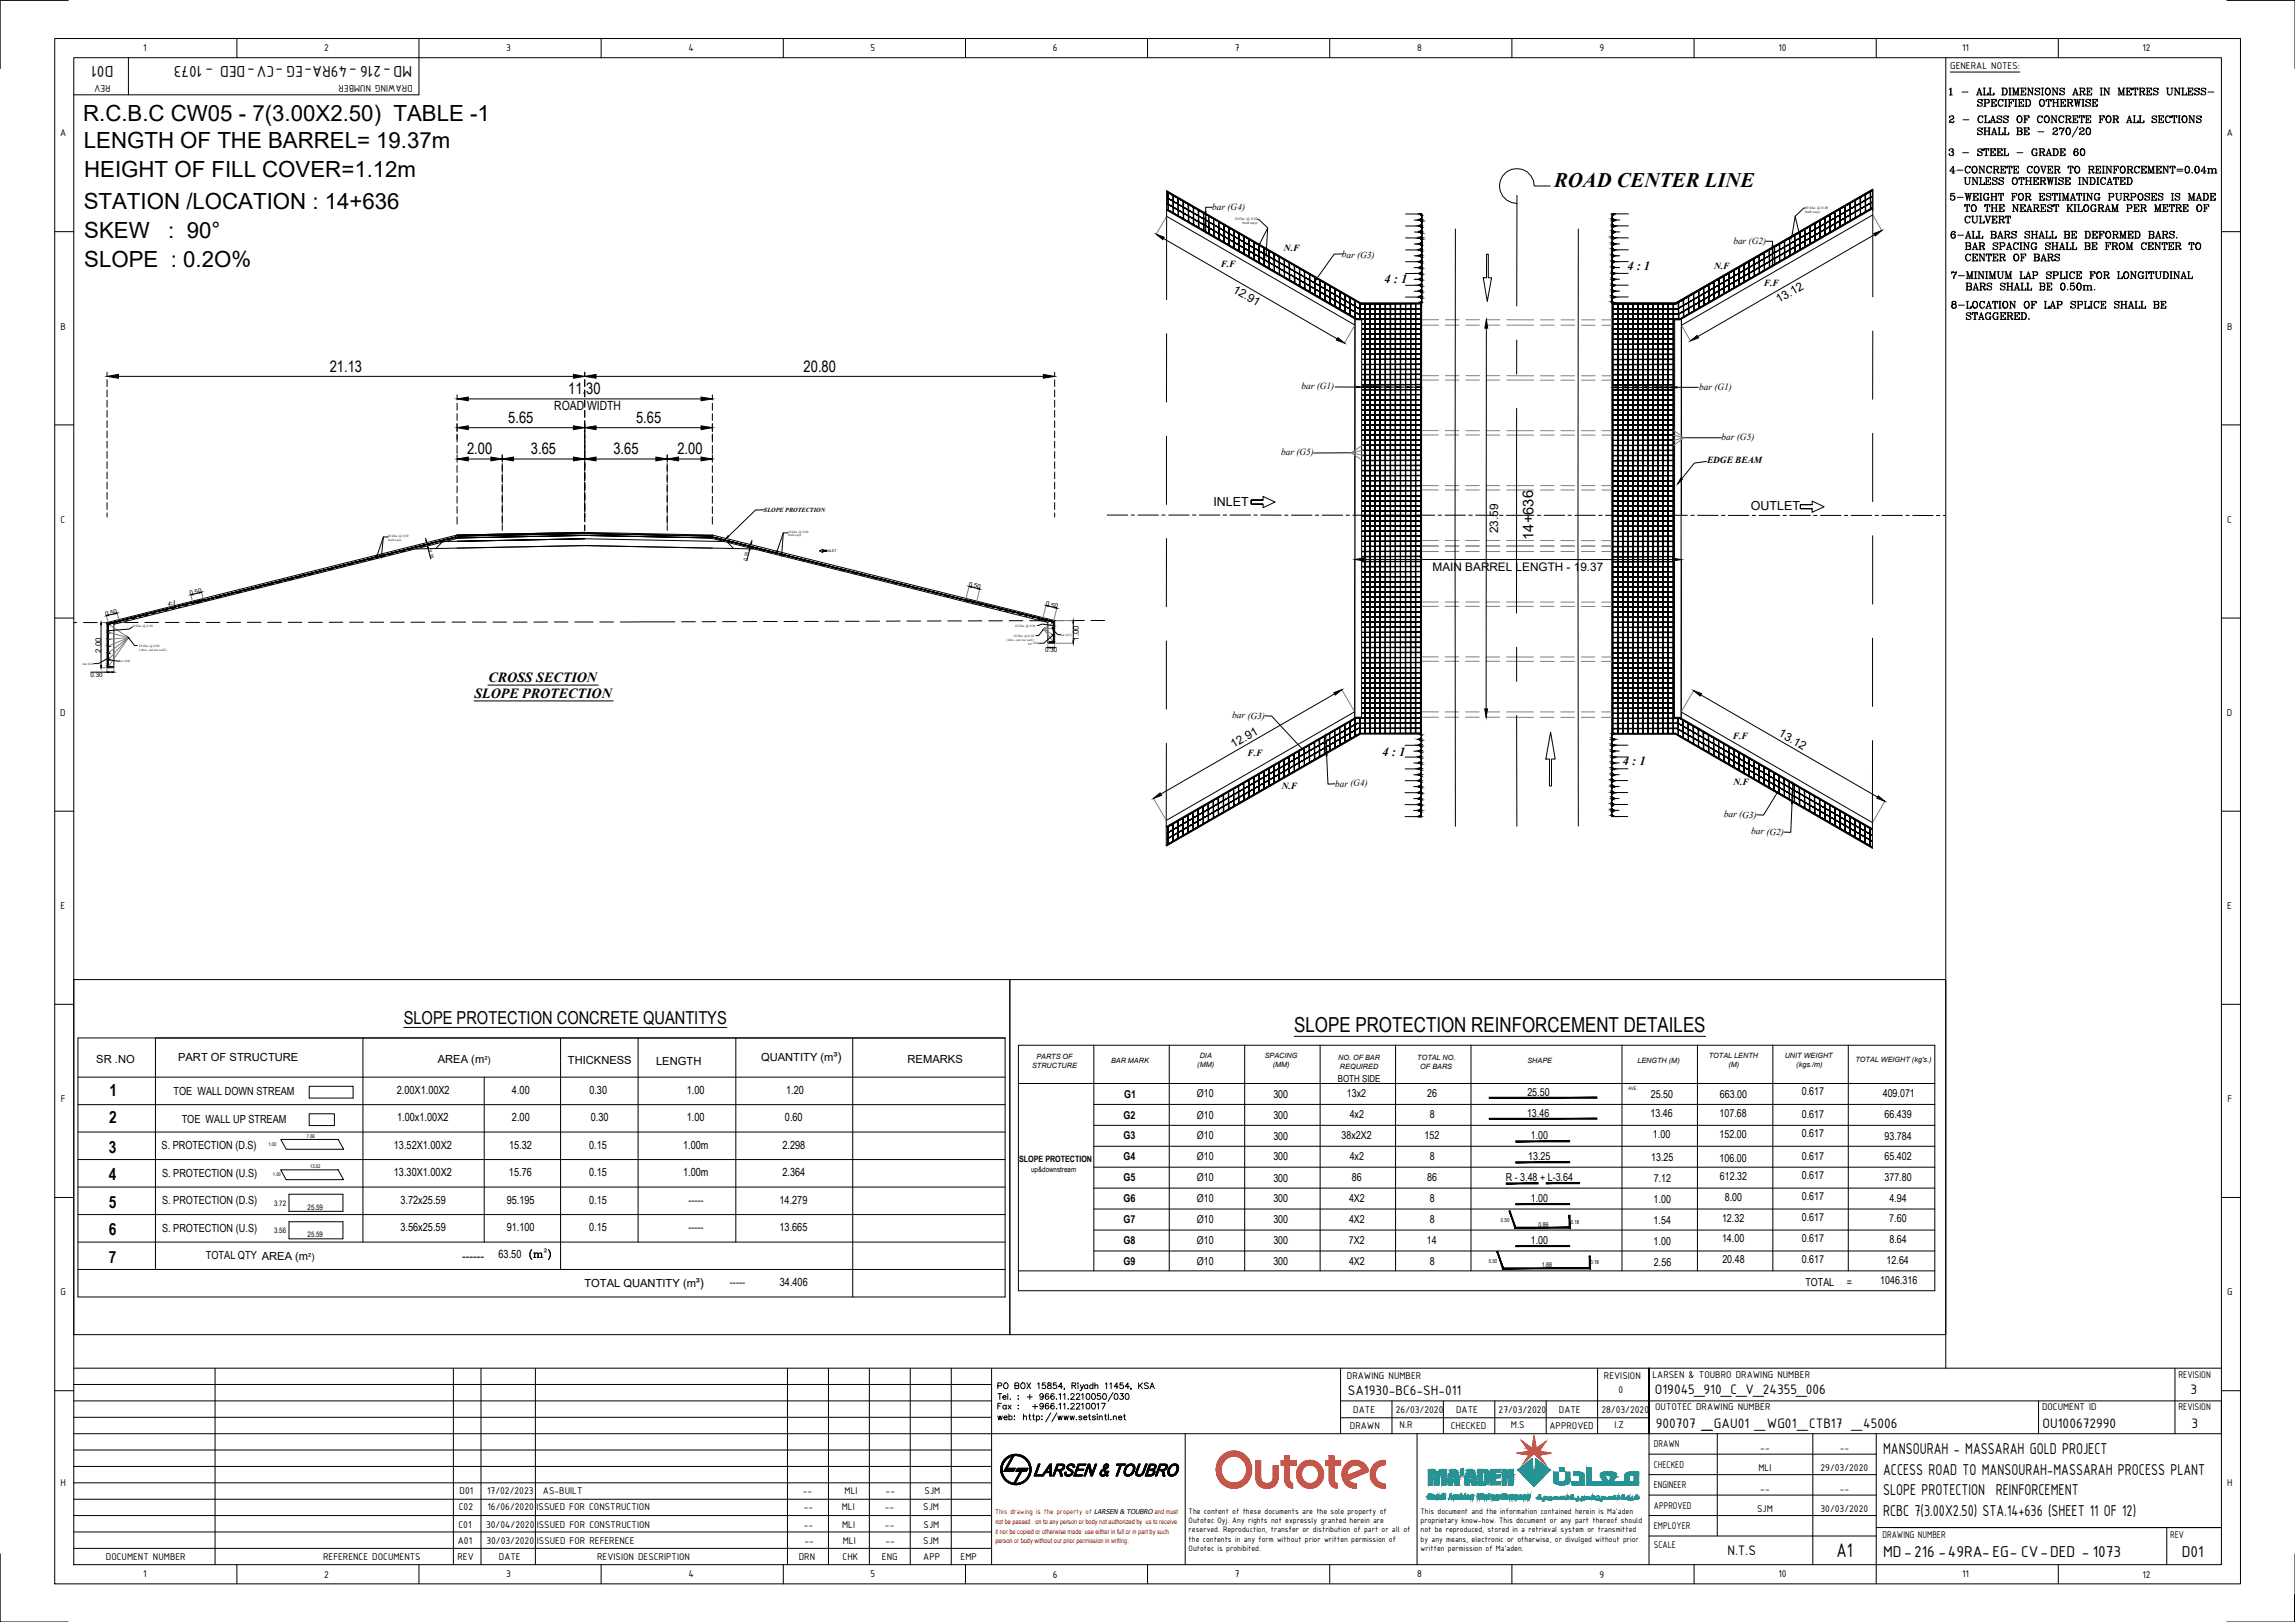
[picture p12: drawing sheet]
<svg xmlns="http://www.w3.org/2000/svg" width="841mm" height="594mm" viewBox="0 0 841 594" stroke-linecap="round" stroke-linejoin="round" font-family="sans-serif">
<defs><g id="words">
<g font-size="8.2">
<text x="30.4" y="44.5">R.C.B.C CW05 - 7(3.00X2.50) TABLE -1</text>
<text x="30.7" y="54.3">LENGTH OF THE BARREL= 19.37m</text>
<text x="30.8" y="64.8">HEIGHT OF FILL COVER=1.12m</text>
<text x="30.7" y="76.7">STATION /LOCATION : 14+636</text>
<text x="30.8" y="87.2">SKEW</text>
<text x="61.7" y="87.2">: 90°</text>
<text x="30.9" y="97.8">SLOPE : 0.2O%</text>
</g>
<text font-size="7.8" x="673" y="570.3">A1</text>
<g font-size="7.6">
<text x="569.5" y="68.5">ROAD CENTER LINE</text>
<text x="474.3" y="378">SLOPE PROTECTION REINFORCEMENT DETAILES</text>
</g>
<text font-size="6.5" x="147.9" y="374.9">SLOPE PROTECTION CONCRETE QUANTITYS</text>
<g font-size="6.2">
<text x="41.6" y="24.1" transform="rotate(180 41.6 24.1)">D01</text>
<text x="151" y="24.1" transform="rotate(180 151 24.1)">MD-216 -49RA-EG -CV-DED - 1073</text>
<text x="690.1" y="532.6">MANSOURAH - MASSARAH GOLD PROJECT</text>
<text x="690.1" y="540.1">ACCESS ROAD TO MANSOURAH-MASSARAH PROCESS PLANT</text>
<text x="690.1" y="547.6">SLOPE PROTECTION REINFORCEMENT</text>
<text x="690.1" y="555.1">RCBC 7(3.00X2.50) STA.14+636 (SHEET 11 OF 12)</text>
<text x="690.1" y="570.1">MD-216 -49RA-EG- CV-DED - 1073</text>
<text x="799.5" y="570.1">D01</text>
</g>
<g font-size="6.1">
<text x="40.1" y="401.6">1</text>
<text x="39.9" y="411.3">2</text>
<text x="39.9" y="422.1">3</text>
<text x="39.9" y="432.2">4</text>
<text x="39.9" y="442.3">5</text>
<text x="39.9" y="452.3">6</text>
<text x="39.9" y="462.4">7</text>
</g>
<g font-size="5.8">
<text x="120.8" y="136.1">21.13</text>
<text x="294.5" y="136.1">20.80</text>
<text x="208.2" y="144.4">11.30</text>
<text x="186.3" y="154.9">5.65</text>
<text x="233.1" y="154.9">5.65</text>
<text x="171.2" y="166.4">2.00</text>
<text x="194.5" y="166.4">3.65</text>
<text x="224.8" y="166.4">3.65</text>
<text x="248.2" y="166.4">2.00</text>
</g>
<text font-size="5.7" x="713.3" y="58.2">3 - STEEL - GRADE 60</text>
<g font-size="5.4">
<text x="562" y="197.7" transform="rotate(-90 562 197.7)">14+636</text>
<text x="493.9" y="511.1">SA1930-BC6-SH-011</text>
<text x="606.5" y="510.6">O19045_910_C_V_24355_006</text>
<text x="802.7" y="510.6">3</text>
<text x="606.8" y="523.1">900707 _GAU01 _WG01_CTB17 _45006</text>
<text x="624.1" y="523.1">_</text>
<text x="748.5" y="523.1">OU100672990</text>
<text x="803" y="523.1">3</text>
<text x="633" y="569.7">N.T.S</text>
</g>
<g font-size="5.1">
<text x="179" y="249.8">CROSS SECTION</text>
<text x="173.8" y="255.6">SLOPE PROTECTION</text>
</g>
<g font-size="4.6">
<text x="596.4" y="98.9">4 : 1</text>
<text x="507.4" y="103.7">4 : 1</text>
<text x="203.1" y="150.1">ROAD WIDTH</text>
<text x="444.7" y="185.2">INLET</text>
<text x="641.6" y="186.9">OUTLET</text>
<text x="506.7" y="276.8">4 : 1</text>
<text x="594.7" y="280.3">4 : 1</text>
</g>
<g font-size="4.3">
<text x="451.5" y="106.9" transform="rotate(30 451.5 106.9)">12.91</text>
<text x="651.9" y="111.1" transform="rotate(-30 651.9 111.1)">13.12</text>
<text x="549" y="195.3" transform="rotate(-90 549 195.3)">23.59</text>
<text x="525" y="209.3">MAIN BARREL LENGTH - 19.37</text>
<text x="651.5" y="269.3" transform="rotate(30 651.5 269.3)">13.12</text>
<text x="452.1" y="274" transform="rotate(-30 452.1 274)">12.91</text>
</g>
<g font-size="4.1">
<text x="35.3" y="389.5">SR .NO</text>
<text x="65.3" y="388.5">PART OF STRUCTURE</text>
<text x="160.4" y="389.4">AREA (m</text>
<text x="208.1" y="389.8">THICKNESS</text>
<text x="240.4" y="389.9">LENGTH</text>
<text x="278.9" y="388.5">QUANTITY (m³)</text>
<text x="332.6" y="389.2">REMARKS</text>
<text x="63.6" y="401.2">TOE WALL DOWN STREAM</text>
<text x="145.4" y="400.6">2.00X1.00X2</text>
<text x="187.6" y="400.6">4.00</text>
<text x="216" y="400.6">0.30</text>
<text x="251.7" y="400.6">1.00</text>
<text x="288.1" y="400.6">1.20</text>
<text x="66.6" y="411.2">TOE WALL UP STREAM</text>
<text x="145.5" y="410.6">1.00x1.00X2</text>
<text x="187.6" y="410.6">2.00</text>
<text x="216.5" y="410.6">0.30</text>
<text x="251.7" y="410.6">1.00</text>
<text x="287.6" y="410.6">0.60</text>
<text x="59.2" y="420.9">S. PROTECTION (D.S)</text>
<text x="144.3" y="420.7">13.52X1.00X2</text>
<text x="186.5" y="420.7">15.32</text>
<text x="215.9" y="420.7">0.15</text>
<text x="250.3" y="420.7">1.00m</text>
<text x="286.7" y="420.7">2.298</text>
<text x="59.4" y="431">S. PROTECTION (U.S)</text>
<text x="144.3" y="430.8">13.30X1.00X2</text>
<text x="186.5" y="430.8">15.76</text>
<text x="215.9" y="430.8">0.15</text>
<text x="250.3" y="430.8">1.00m</text>
<text x="286.7" y="430.8">2.364</text>
<text x="59.4" y="441">S. PROTECTION (D.S)</text>
<text x="146.8" y="440.9">3.72x25.59</text>
<text x="185.7" y="440.9">95.195</text>
<text x="215.9" y="440.9">0.15</text>
<text x="252.3" y="440.9">-----</text>
<text x="285.7" y="440.9">14.279</text>
<text x="59.4" y="451.1">S. PROTECTION (U.S)</text>
<text x="146.8" y="450.9">3.56x25.59</text>
<text x="185.7" y="450.9">91.100</text>
<text x="215.9" y="450.9">0.15</text>
<text x="252.3" y="450.9">-----</text>
<text x="285.7" y="450.9">13.665</text>
<text x="75.5" y="461.1">TOTAL QTY AREA (m</text>
<text x="169.3" y="461.3">------</text>
<text x="182.7" y="460.9">63.50</text>
<text x="214.1" y="471.3">TOTAL QUANTITY (m³)</text>
<text x="267.5" y="471.1">-----</text>
<text x="285.8" y="471.1">34.406</text>
</g>
<g font-size="4">
<text x="438.6" y="401.9">Ø10</text>
<text x="493.6" y="401.8">13x2</text>
<text x="523.1" y="401.8">26</text>
<text x="559.7" y="401.4">25.50</text>
<text x="660.3" y="401.2">0.617</text>
<text x="689.9" y="401.7">409.071</text>
<text x="411.9" y="402">G1</text>
<text x="466.6" y="402.1">300</text>
<text x="604.9" y="402.3">25.50</text>
<text x="630.2" y="402.1">663.00</text>
<text x="411.8" y="409.7">G2</text>
<text x="438.6" y="409.7">Ø10</text>
<text x="466.6" y="409.7">300</text>
<text x="494.6" y="409.5">4x2</text>
<text x="523.9" y="409.5">8</text>
<text x="559.6" y="409.1">13.46</text>
<text x="604.8" y="409.3">13.46</text>
<text x="630.1" y="409">107.68</text>
<text x="660.3" y="409.5">0.617</text>
<text x="690.6" y="409.4">66.439</text>
<text x="411.7" y="417.3">G3</text>
<text x="438.6" y="417.3">Ø10</text>
<text x="466.6" y="417.4">300</text>
<text x="491.6" y="417.1">38x2X2</text>
<text x="522" y="417.1">152</text>
<text x="560.9" y="417.3">1.00</text>
<text x="605.7" y="416.9">1.00</text>
<text x="630.1" y="416.7">152.00</text>
<text x="660.3" y="416.5">0.617</text>
<text x="690.6" y="417.5">93.784</text>
<text x="411.7" y="425">G4</text>
<text x="438.6" y="425">Ø10</text>
<text x="466.6" y="425">300</text>
<text x="494.6" y="424.8">4x2</text>
<text x="523.9" y="424.8">8</text>
<text x="560" y="425">13.25</text>
<text x="605.1" y="425.3">13.25</text>
<text x="630.1" y="425.5">106.00</text>
<text x="660.3" y="424.8">0.617</text>
<text x="690.6" y="424.7">65.402</text>
<text x="660.3" y="431.8">0.617</text>
<text x="411.7" y="432.7">G5</text>
<text x="438.6" y="432.6">Ø10</text>
<text x="466.6" y="432.7">300</text>
<text x="495.4" y="432.5">86</text>
<text x="523" y="432.5">86</text>
<text x="551.8" y="432.7">R - 3.48 + L-3.64</text>
<text x="606.1" y="433">7.12</text>
<text x="630.2" y="432.1">612.32</text>
<text x="690.6" y="432.4">377.80</text>
<text x="411.7" y="440.3">G6</text>
<text x="438.6" y="440.3">Ø10</text>
<text x="466.6" y="440.4">300</text>
<text x="494.4" y="440.2">4X2</text>
<text x="523.9" y="440.2">8</text>
<text x="560.9" y="440.4">1.00</text>
<text x="606" y="440.6">1.00</text>
<text x="632.1" y="439.7">8.00</text>
<text x="660.3" y="439.5">0.617</text>
<text x="692.4" y="440.1">4.94</text>
<text x="411.8" y="448">G7</text>
<text x="438.6" y="447.9">Ø10</text>
<text x="466.6" y="448.1">300</text>
<text x="494.4" y="447.9">4X2</text>
<text x="523.9" y="447.8">8</text>
<text x="606" y="448.4">1.54</text>
<text x="631" y="447.4">12.32</text>
<text x="660.3" y="447.1">0.617</text>
<text x="692.3" y="447.7">7.60</text>
<text x="411.8" y="455.7">G8</text>
<text x="438.6" y="455.6">Ø10</text>
<text x="466.6" y="455.7">300</text>
<text x="494.3" y="455.5">7X2</text>
<text x="522.9" y="455.5">14</text>
<text x="560.9" y="455.7">1.00</text>
<text x="606" y="455.9">1.00</text>
<text x="631" y="455.1">14.00</text>
<text x="660.3" y="454.8">0.617</text>
<text x="692.4" y="455.4">8.64</text>
<text x="411.8" y="463.4">G9</text>
<text x="438.6" y="463.3">Ø10</text>
<text x="466.6" y="463.4">300</text>
<text x="494.4" y="463.2">4X2</text>
<text x="523.9" y="463.1">8</text>
<text x="606.1" y="463.7">2.56</text>
<text x="631.2" y="462.7">20.48</text>
<text x="660.3" y="462.5">0.617</text>
<text x="691.4" y="463.1">12.64</text>
<text x="661.7" y="471">TOTAL</text>
<text x="676.7" y="471">=</text>
<text x="689" y="470.2">1046.316</text>
</g>
<g font-size="3.9">
<text x="52.5" y="18.8">1</text>
<text x="118.8" y="18.9">2</text>
<text x="185.5" y="18.7">3</text>
<text x="252.3" y="18.8">4</text>
<text x="319" y="18.7">5</text>
<text x="385.9" y="18.8">6</text>
<text x="452.6" y="18.8">7</text>
<text x="519.3" y="18.8">8</text>
<text x="586.1" y="18.7">9</text>
<text x="651.7" y="18.8">10</text>
<text x="719.1" y="18.8">11</text>
<text x="785.1" y="18.9">12</text>
<text x="714.7" y="25.4">GENERAL NOTES:</text>
<text x="40.5" y="31" transform="rotate(180 40.5 31)">REV</text>
<text x="151.2" y="31" transform="rotate(180 151.2 31)">DRAWING NUMBER</text>
<text x="22" y="50">A</text>
<text x="816" y="50">A</text>
<text x="22.2" y="120.7">B</text>
<text x="816.2" y="120.7">B</text>
<text x="22.2" y="191.4">C</text>
<text x="816.2" y="191.4">C</text>
<text x="22.1" y="262.2">D</text>
<text x="816.1" y="262.2">D</text>
<text x="22.2" y="333">E</text>
<text x="816.2" y="333">E</text>
<text x="22.3" y="403.7">F</text>
<text x="816.3" y="403.7">F</text>
<text x="22.2" y="474.4">G</text>
<text x="816.2" y="474.4">G</text>
<text x="493.6" y="505.2">DRAWING NUMBER</text>
<text x="587.8" y="505.2">REVISION</text>
<text x="605.6" y="504.6">LARSEN &amp; TOUBRO DRAWING NUMBER</text>
<text x="798.3" y="504.6">REVISION</text>
<text x="593.1" y="510.1">0</text>
<text x="495.9" y="517.5">DATE</text>
<text x="511.5" y="517.5">26/03/2020</text>
<text x="533.6" y="517.5">DATE</text>
<text x="549.2" y="517.5">27/03/2020</text>
<text x="571.3" y="517.5">DATE</text>
<text x="586.9" y="517.5">28/03/2020</text>
<text x="606.5" y="516.6">OUTOTEC DRAWING NUMBER</text>
<text x="748.3" y="516.6">DOCUMENT ID</text>
<text x="798.3" y="516.6">REVISION</text>
<text x="494.7" y="523.3">DRAWN</text>
<text x="512.9" y="523">N.R</text>
<text x="531.7" y="523.3">CHECKED</text>
<text x="553.7" y="523">M.S</text>
<text x="567.8" y="523.3">APPROVED</text>
<text x="591.6" y="523">I.Z</text>
<text x="606.1" y="530.1">DRAWN</text>
<text x="645.1" y="531.3">--</text>
<text x="674.2" y="531.3">--</text>
<text x="606.1" y="537.6">CHECKED</text>
<text x="644.4" y="538.8">MLI</text>
<text x="667.2" y="538.8">29/03/2020</text>
<text x="22.2" y="544.2">H</text>
<text x="606.1" y="545.1">ENGINEER</text>
<text x="816.2" y="544.2">H</text>
<text x="168.4" y="547.3">D01</text>
<text x="178.5" y="547.3">17/02/2023</text>
<text x="199" y="547.3">AS-BUILT</text>
<text x="294.2" y="547.3">--</text>
<text x="309.5" y="547.3">MLI</text>
<text x="324.6" y="547.3">--</text>
<text x="338.8" y="547.3">SJM</text>
<text x="645.1" y="546.4">--</text>
<text x="674.2" y="546.4">--</text>
<text x="168.1" y="552.9">C02</text>
<text x="178.7" y="552.9">16/06/2020</text>
<text x="196.6" y="552.9">ISSUED FOR CONSTRUCTION</text>
<text x="294.5" y="552.9">--</text>
<text x="308.5" y="552.9">MLI</text>
<text x="324.3" y="552.9">--</text>
<text x="338.4" y="552.9">SJM</text>
<text x="606.1" y="552.6">APPROVED</text>
<text x="643.9" y="553.9">SJM</text>
<text x="667.2" y="553.9">30/03/2020</text>
<text x="168" y="559.6">C01</text>
<text x="178.1" y="559.6">30/04/2020</text>
<text x="196.7" y="559.6">ISSUED FOR CONSTRUCTION</text>
<text x="294.5" y="559.6">--</text>
<text x="308.6" y="559.6">MLI</text>
<text x="324.3" y="559.6">--</text>
<text x="338.4" y="559.6">SJM</text>
<text x="606.1" y="560.1">EMPLOYER</text>
<text x="689.8" y="563.2">DRAWING NUMBER</text>
<text x="795.3" y="563.2">REV</text>
<text x="167.8" y="565.6">A01</text>
<text x="178.3" y="565.6">30/03/2020</text>
<text x="196.8" y="565.6">ISSUED FOR REFERENCE</text>
<text x="294.8" y="565.6">--</text>
<text x="308.8" y="565.6">MLI</text>
<text x="324.5" y="565.6">--</text>
<text x="338.4" y="565.6">SJM</text>
<text x="606.1" y="567">SCALE</text>
<text x="38.8" y="571.3">DOCUMENT NUMBER</text>
<text x="118.4" y="571.3">REFERENCE DOCUMENTS</text>
<text x="167.7" y="571.3">REV</text>
<text x="182.8" y="571.3">DATE</text>
<text x="218.8" y="571.3">REVISION DESCRIPTION</text>
<text x="292.7" y="571.3">DRN</text>
<text x="308.8" y="571.3">CHK</text>
<text x="323.2" y="571.3">ENG</text>
<text x="338.4" y="571.3">APP</text>
<text x="352" y="571.3">EMP</text>
<text x="52.5" y="577.7">1</text>
<text x="118.8" y="577.8">2</text>
<text x="185.5" y="577.7">3</text>
<text x="252.3" y="577.7">4</text>
<text x="319" y="577.7">5</text>
<text x="385.9" y="577.8">6</text>
<text x="452.6" y="577.7">7</text>
<text x="519.3" y="577.7">8</text>
<text x="586.1" y="577.9">9</text>
<text x="651.7" y="577.7">10</text>
<text x="719.1" y="577.7">11</text>
<text x="785.1" y="577.8">12</text>
</g>
<text font-size="3.8" x="199.1" y="460.6">²</text>
<text font-size="3.5" x="490.2" y="396.3">BOTH SIDE</text>
<g font-size="3.4">
<text x="444.2" y="76.9">bar (G4)</text>
<text x="635.2" y="89.3">bar (G2)</text>
<text x="470.5" y="92">N.F</text>
<text x="491.7" y="94.2" transform="rotate(2 491.7 94.2)">bar (G3)</text>
<text x="447.4" y="97.8">F.F</text>
<text x="628.2" y="98.6">N.F</text>
<text x="646.4" y="104.7">F.F</text>
<text x="477" y="142.6">bar (G1)</text>
<text x="622.7" y="142.8">bar (G1)</text>
<text x="630.9" y="161.2">bar (G5)</text>
<text x="469.5" y="166.8">bar (G5)</text>
<text x="625.5" y="169.7">EDGE BEAM</text>
<text x="451.5" y="262.9" transform="rotate(2 451.5 262.9)">bar (G3)</text>
<text x="635" y="270.5">F.F</text>
<text x="457.1" y="276.9">F.F</text>
<text x="635.3" y="287.4">N.F</text>
<text x="469.7" y="289.1">N.F</text>
<text x="489.3" y="288.3" transform="rotate(-2 489.3 288.3)">bar (G4)</text>
<text x="631.7" y="299.2" transform="rotate(2 631.7 299.2)">bar (G3)</text>
<text x="641.7" y="305.5" transform="rotate(2 641.7 305.5)">bar (G2)</text>
<text x="177.5" y="389.4">²)</text>
<text x="113" y="461.4">²)</text>
</g>
<text font-size="3.2" x="373.5" y="425.4">SLOPE PROTECTION</text>
<g font-size="3.1">
<text x="435.6" y="554.6">The content of these documents are the sole property of</text>
<text x="435.6" y="557.9">Outotec Oyj. Any rights not expressly granted herein are</text>
<text x="520.6" y="554.6">This document and the information contained herein is Ma'aden</text>
<text x="520.6" y="557.9">proprietary know-how. This document or any part thereof should</text>
<text x="435.6" y="561.3">reserved. Reproduction, transfer or distribution of part or all of</text>
<text x="520.6" y="561.3">not be reproduced, stored in a retrieval system or transmitted</text>
<text x="435.6" y="564.6">the contents in any form without prior written permission of</text>
<text x="435.6" y="567.9">Outotec is prohibited.</text>
<text x="520.6" y="564.6">by any means, electronic or otherwise, or divulged without prior</text>
<text x="520.6" y="567.9">written permission of Ma'aden.</text>
</g>
<g font-size="2.9">
<text x="37" y="239.1" transform="rotate(-90 37 239.1)">2.00</text>
<text x="395.4" y="234.7" transform="rotate(-90 395.4 234.7)">1.00</text>
</g>
<g font-size="2.8">
<text x="377.9" y="429.2">up&amp;downstream</text>
<text x="100.4" y="441.7">3.72</text>
<text x="112.7" y="443.1">25.59</text>
<text x="100.4" y="451.8">3.56</text>
<text x="112.7" y="453.2">25.59</text>
</g>
<text font-size="2.8" fill="#f00" x="364.7" y="554.5">This drawing is the property of</text>
<g font-size="2.7">
<text x="379.8" y="387.9">PARTS OF</text>
<text x="407.1" y="389.5">BAR MARK</text>
<text x="439.7" y="387.6">DIA</text>
<text x="463.5" y="387.6">SPACING</text>
<text x="490.4" y="388.3">NO. OF BAR</text>
<text x="519.4" y="388.3">TOTAL NO.</text>
<text x="559.8" y="389.5">SHAPE</text>
<text x="600.1" y="389.2">LENGTH (M)</text>
<text x="626.2" y="387.6">TOTAL LENTH</text>
<text x="654" y="387.6">UNIT WEIGHT</text>
<text x="680" y="389">TOTAL WEIGHT (kg's.)</text>
<text x="378.2" y="391.1">STRUCTURE</text>
<text x="438.8" y="390.8">(MM)</text>
<text x="466.4" y="390.8">(MM)</text>
<text x="491.1" y="391.4">REQUIRED</text>
<text x="520.5" y="391.6">OF BARS</text>
<text x="633.4" y="390.8">(M)</text>
<text x="658.3" y="390.8">(kgs./m)</text>
</g>
<text font-size="2.5" x="400.9" y="554.5">LARSEN &amp; TOUBRO and must</text>
<g font-size="2.5" fill="#f00">
<text x="364.8" y="558.1">not be passed on to any person or body not authorized by us to receive</text>
<text x="364.8" y="561.7">it nor be copied or otherwise made use either in full or in part by such</text>
<text x="364.8" y="565.3">person or body without our prior permission in writing.</text>
</g>
<g font-size="2.4">
<text x="563.8" y="449.3">0.86</text>
<text x="565" y="464.2">1.88</text>
</g>
<g font-size="2.3">
<text x="279.9" y="187.5">SLOPE PROTECTION</text>
<text x="354.9" y="214.7" transform="rotate(14 354.9 214.7)">0.50</text>
<text x="61.6" y="221.8" transform="rotate(-12 61.6 221.8)">4:1</text>
<text x="69.7" y="217.9" transform="rotate(-14 69.7 217.9)">0.50</text>
<text x="383.1" y="221.7" transform="rotate(14 383.1 221.7)">0.50</text>
<text x="38.8" y="225.6" transform="rotate(-14 38.8 225.6)">0.50</text>
<text x="383" y="238.9">0.30</text>
<text x="33.1" y="247.8">0.30</text>
</g>
<g font-size="2">
<text x="550" y="447.7">0.50</text>
<text x="575.6" y="448.2">0.18</text>
<text x="545.5" y="462.6">0.50</text>
<text x="582.8" y="463.1">0.18</text>
</g>
<g font-size="1.8">
<text x="596.8" y="399.3">AVE.</text>
<text x="98.4" y="419.7">1.00</text>
<text x="112.5" y="416.9">7.66</text>
<text x="100" y="430.8">1.00</text>
<text x="113.7" y="427.8">13.52</text>
</g>
<g font-size="1.7">
<text x="157" y="201.5" transform="rotate(76 157 201.5)">0.15</text>
<text x="273.6" y="205.5" transform="rotate(-76 273.6 205.5)">0.15</text>
</g>
<g font-size="1.4">
<text x="661.5" y="76.4">10 Dia. @ 0.30</text>
<text x="661.5" y="78">both ways</text>
<text x="452.4" y="80.7">10 Dia. @ 0.30</text>
<text x="455.4" y="82.2">both ways</text>
</g>
<text font-size="1.3" x="302.9" y="202.2">INLET</text>
<g font-size="1.2">
<text x="142.2" y="196.6">10 Dia. @ 0.30</text>
<text x="288.8" y="195.1">10 Dia. @ 0.30</text>
<text x="288.8" y="196.5">both ways</text>
<text x="142.2" y="198">both ways</text>
<text x="48.4" y="229.8">10 Dia. @ 0.30</text>
<text x="371.4" y="233.2">10 Dia. @ 0.30</text>
<text x="371.9" y="229.5">10 Dia. @ 0.30</text>
<text x="50.9" y="236.9">10 Dia. @ 0.30</text>
<text x="50.9" y="238.3">( thru - out toe wall )</text>
<text x="368.8" y="234.7">( thru - out toe wall )</text>
</g>
<g font-size="1.1">
<text x="388.7" y="232.9">bar (G7)</text>
<text x="376.8" y="236.1" transform="rotate(-1 376.8 236.1)">bar (G6)</text>
<text x="30.3" y="243.5" transform="rotate(-1 30.3 243.5)">bar (G9)</text>
<text x="43.7" y="242.5" transform="rotate(-1 43.7 242.5)">bar (G8)</text>
</g>
</g></defs>
<!-- layer: 0 -->
<g fill="none" stroke="#000" stroke-width=".37">
<path d="M427.5 79.2v30.5M444.2 75.9h-2.4v8.4M515.1 78.4h5.9M519.9 78.4a1.08 1.08 0 0 1 1.1 1.1 1.08 1.08 0 0 1-1.1 1M568.1 68.1h-5.9a6.4 6.4 0 0 0-6.4-6.4 6.4 6.4 0 0 0-6.4 6.5 6.4 6.4 0 0 0 6.5 6.3M590.8 78.3h6M591.9 78.3a1.08 1.08 0 0 0-1.1 1.1 1.08 1.08 0 0 0 1.1 1.1M657.8 79.2l1.6 6.7M661.5 76.2h-.4l-3.3 3-1.1 7.1M686.3 78.7v30M460.9 80.4h.5l3.2 3.1-.6 9.4M464.6 83.5l-2.9 5.8"/>
<path d="M492.1 93l-3.2 .1-6.5 9.1M515.1 91.5h5.9M515.1 95.9h4.8M515.1 87.1l5.9 .1M515.1 82.8h5.9M518.2 98h2.8M518.3 93.7h2.7M518.3 89.4h2.7M518.3 85h2.7M518.3 80.6h2.8M519.9 95.9a1.08 1.08 0 0 1 1.1 1 1.08 1.08 0 0 1-1.1 1.1 1.08 1.08 0 0 1 1.1 1.1 1.08 1.08 0 0 1-1.1 1.1 1.08 1.08 0 0 1 1.1 1.1 1.08 1.08 0 0 1-1.1 1 1.08 1.08 0 0 1 1.1 1.1 1.08 1.08 0 0 1-1.1 1.1M519.9 89.4a1.08 1.08 0 0 1 1.1 1 1.08 1.08 0 0 1-1.1 1.1 1.08 1.08 0 0 1 1.1 1.1 1.08 1.08 0 0 1-1.1 1.1 1.08 1.08 0 0 1 1.1 1.1 1.08 1.08 0 0 1-1.1 1.1"/>
<path d="M519.9 85a1.08 1.08 0 0 1 1.1 1.1 1.08 1.08 0 0 1-1.1 1 1.08 1.08 0 0 1 1.1 1.1 1.08 1.08 0 0 1-1.1 1.1M519.9 80.6a1.08 1.08 0 0 1 1.1 1.1 1.08 1.08 0 0 1-1.1 1.1 1.08 1.08 0 0 1 1.1 1.1 1.08 1.08 0 0 1-1.1 1M590.7 98h2.8M590.7 93.7h2.8M590.8 91.5h5.9M590.8 89.3h2.7M590.8 84.9h2.8M590.8 87.1h5.9M590.8 82.7h5.9M590.8 80.6h2.8M591.8 95.8h4.9M591.9 89.3a1.08 1.08 0 0 0-1.1 1.1 1.08 1.08 0 0 0 1 1.1 1.08 1.08 0 0 0-1.1 1 1.08 1.08 0 0 0 1.1 1.1 1.08 1.08 0 0 0-1.1 1.1 1.08 1.08 0 0 0 1.1 1.1 1.08 1.08 0 0 0-1.1 1 1.08 1.08 0 0 0 1.1 1.1 1.08 1.08 0 0 0-1.1 1.1 1.08 1.08 0 0 0 1.1 1.1 1.08 1.08 0 0 0-1.1 1 1.08 1.08 0 0 0 1.1 1.1"/>
<path d="M591.9 84.9a1.08 1.08 0 0 0-1.1 1.1 1.08 1.08 0 0 0 1.1 1.1 1.08 1.08 0 0 0-1.1 1.1 1.08 1.08 0 0 0 1.1 1.1M591.9 80.5a1.08 1.08 0 0 0-1.1 1.1 1.08 1.08 0 0 0 1.1 1.1 1.08 1.08 0 0 0-1.1 1.1 1.08 1.08 0 0 0 1.1 1.1M647.1 88.4h2.4l.1 8.4M515.1 100.2h5.9M515.1 104.5h5.9M515.1 108.8h5.9M518.2 102.3h2.8M518.2 106.7h2.8M519.9 106.7a1.08 1.08 0 0 1 1.1 1 1.08 1.08 0 0 1-1.1 1.1M590.7 108.8h6M590.7 104.5h6M590.7 102.3h2.8"/>
<path d="M590.7 100.1h6M590.7 106.6h2.8M591.8 102.2a1.08 1.08 0 0 0-1.1 1.1 1.08 1.08 0 0 0 1.1 1.1M591.8 104.4a1.08 1.08 0 0 0-1.1 1.1 1.08 1.08 0 0 0 1.1 1.1M591.8 106.6a1.08 1.08 0 0 0-1.1 1 1.08 1.08 0 0 0 1.1 1.1M591.8 108.7a1.08 1.08 0 0 0-1.1 1.1 1.08 1.08 0 0 0 1.1 1.1M427.5 122.2v25M686.3 121.3v24.9M427.5 159.7v25.1M489.2 141.7l31.3 .1M591 141.9h31.3M686.3 158.7v25"/>
<path d="M495.2 165.8l-13.7 .1M617.1 160.3h13.7M625.3 169l-4.4 .6-4.7 5.8M140.5 196.7l-.6 6.5M142.2 196.7h-1.7l-2.3 6.6M155.9 197.1l.3 .8M275.6 197.9l-.2 .8M287 195.2l-.5 7.5M288.8 195.2h-1.8l-2.2 6.6M427.5 197.2l-.1 25M686.3 196.2v25M156.8 200.8l1 3.9"/>
<path d="M274.7 201.5l-1 3.9M39.2 228v16.6h2.5v-15.9M47.3 233.9l2 2.5h1M48.5 229.6l-1.1 .8-7.4 .6M380.1 229.1l1.8-.5 3.9 .5M382.3 230.6l-1.7 2.2h-1M385.7 232.8l-3.2 2.8h-1.6M386.3 231.2l1.5 1.3h.8M386.5 227.3v8.3h-2.5v-7.6M427.4 234.8v24.9M686.2 233.7v25.1M39.4 241.3l-3.4 1.7h-1.6"/>
<path d="M40.2 241.7l3.5 .4M173.7 256.7h51M178.8 250.9h40.4M427.4 272.3v30.5M463.6 262.2l2.4 .1 12 12.9M485.8 269.9l.8 17.3 2.5-.1M514.9 273h6M514.9 277.3h6M518.1 275.1h2.8M518.1 279.5h2.8M519.8 279.5a1.08 1.08 0 0 1 1.1 1 1.08 1.08 0 0 1-1.1 1.1M519.8 275.1a1.08 1.08 0 0 1 1.1 1.1 1.08 1.08 0 0 1-1.1 1.1"/>
<path d="M519.8 273a1.08 1.08 0 0 1 1.1 1.1 1.08 1.08 0 0 1-1.1 1M519.8 277.3a1.08 1.08 0 0 1 1.1 1.1 1.08 1.08 0 0 1-1.1 1.1M519.8 270.8a1.08 1.08 0 0 1 1.1 1.1 1.08 1.08 0 0 1-1.1 1.1M519.8 268.7a1.08 1.08 0 0 1 1.1 1 1.08 1.08 0 0 1-1.1 1.1M590.6 272.9h5.9M590.6 275.1h2.8M590.6 277.3h5.9M590.6 279.4h2.8M591.7 272.9a1.08 1.08 0 0 0-1.1 1.1 1.08 1.08 0 0 0 1.1 1.1 1.08 1.08 0 0 0-1.1 1 1.08 1.08 0 0 0 1.1 1.1 1.08 1.08 0 0 0-1.1 1.1 1.08 1.08 0 0 0 1.1 1.1 1.08 1.08 0 0 0-1.1 1 1.08 1.08 0 0 0 1.1 1.1M591.7 270.7a1.08 1.08 0 0 0-1.1 1.1 1.08 1.08 0 0 0 1.1 1.1M686.2 271.2v30.1M514.9 290.3h5.9"/>
<path d="M514.9 294.7h5.9M514.9 299.1h5.9M514.9 281.6h4.9a1.08 1.08 0 0 1 1.1 1.1 1.08 1.08 0 0 1-1.2 1.1 1.08 1.08 0 0 1 1.1 1.1 1.08 1.08 0 0 1-1.1 1 1.08 1.08 0 0 1 1.1 1.1 1.08 1.08 0 0 1-1.1 1.1 1.1 1.1 0 0 1 1.1 1.1 1.1 1.1 0 0 1-1.1 1.1 1.08 1.08 0 0 1 1.1 1.1 1.08 1.08 0 0 1-1.1 1.1M514.9 285.9h6M518 296.9h2.8M518.1 288.1h2.7M518.1 292.5h2.7M518.1 283.8h2.8M519.7 292.5a1.08 1.08 0 0 1 1.1 1.1 1.08 1.08 0 0 1-1.1 1.1 1.08 1.08 0 0 1 1.1 1.1 1.08 1.08 0 0 1-1.1 1.1M519.7 296.9a1.08 1.08 0 0 1 1.1 1.1 1.08 1.08 0 0 1-1.1 1.1M590.6 283.7h2.8M590.6 285.9h5.9"/>
<path d="M590.6 288.1h2.8M590.6 292.4l2.7 .1M590.6 294.7h5.9M590.6 296.8h2.7M590.6 299.1h5.9M590.6 290.3h5.9M591.7 281.5a1.08 1.08 0 0 0-1.1 1.1 1.08 1.08 0 0 0 1.1 1.1 1.08 1.08 0 0 0-1.1 1.1 1.08 1.08 0 0 0 1.1 1 1.08 1.08 0 0 0-1.1 1.1 1.08 1.08 0 0 0 1.1 1.1M591.7 288.1a1.08 1.08 0 0 0-1.1 1.1 1.08 1.08 0 0 0 1.1 1.1 1.08 1.08 0 0 0-1.1 1 1.08 1.08 0 0 0 1.1 1.1M591.7 292.5a1.08 1.08 0 0 0-1.1 1.1 1.08 1.08 0 0 0 1.1 1.1 1.08 1.08 0 0 0-1.2 1 1.08 1.08 0 0 0 1.1 1.1 1.1 1.1 0 0 0-1 1.1 1.1 1.1 0 0 0 1.1 1.1M591.7 281.6h4.8M651.7 289.6l-5.5 8.9-2.4-.1M657 287.6l-.8 17.3-2.4-.1"/>
<path d="M27 358.8h343.1v130h-343.1zM370.1 358.8h342.9v130h-342.9zM105.9 437.4v6.3M125.7 437.4v6.3M105.9 447.5v6.2M125.7 447.5v6.2M491.3 519.3h113M491.3 501.1v24M510.1 513.1v12M528.9 513.1v12M547.8 513.1v12M566.6 513.1v12"/>
<path d="M585.5 501.1v24M604.3 501.1v24v-12h-113"/>
<circle cx="137.9" cy="204" r=".44"/>
<circle cx="284.5" cy="202.5" r=".44"/>
</g>
<!-- layer: DIM -->
<g fill="none" stroke="#000" stroke-width=".37">
<path d="M427.5 76.9v2.3l69 39.9M686.3 77.2v-7.9l-72.3 41.7h-23.3h23.3l72.3-41.7v9.4l-70.1 40.4M686.3 76.4l-70.6 40.8h-2l-.1 145.5h2l70.6 40.8v7.2l-72.3-41.8h-23.3M426.4 87.3l63.6 36.8M686.9 86l-64.7 37.3M521 110.9h-22.3l-71.2-41.1v7.1l69.5 40.2h2v145.6h-2.1l-69.5 40.1v7.1l71.2-41h22.3M616.2 116.9l-.1 146.2M39.2 136.3v1.6M39.2 139.1v2.5M43.4 137.9h166.7M214.3 136.3v1.6M214.3 139.1v2.5"/>
<path d="M218.4 137.9h163.9M386.5 136.3v1.6M386.5 139.1v2.5M544.7 120.2l-.1 139.4M39.2 142.8v2.5M39.2 146.6v2.5M39.2 150.3v2.5M39.2 154.1v2.5M39.2 157.8v2.5M167.5 144.6v1.9M167.5 147.7v2.6M167.5 151.5v2.5"/>
<path d="M167.5 155.2v2.9M167.5 159v2.9M171.6 156.6h38.5M171.6 146.1h85.3M214.3 142.8v2.5M214.3 146.6v2.5M214.3 150.3v2.5M214.3 154.1v14.5M218.4 156.6h38.5M261.1 144.6v1.9M261.1 147.7v2.6M261.1 151.5v2.5"/>
<path d="M261.1 155.2v2.9M261.1 159v2.9M386.5 142.8v2.5M386.5 146.6v2.5M386.5 150.3v2.5M386.5 154.1v2.5M386.5 157.8v2.5M39.2 161.6v2.5M39.2 165.4v2.5M39.2 169.1v2.5M39.2 172.9v2.5M39.2 176.6v2.5"/>
<path d="M167.5 163.1v3M167.5 166.6v2.7M167.5 170.5v2.5M167.5 174.3v2.5M167.5 178v2.5M171.6 168.1h8.3M184.1 166.6v2.7M184.1 169.8v3.2M184.1 173.6v3.2M184.1 177.3v3.2M188.2 168.1h21.9M214.3 169.1v3.3"/>
<path d="M214.3 172.9v3.2M214.3 176.6v3.2M218.4 168.1h22M244.5 166.6v2.7M244.5 169.8v3.2M244.5 173.6v3.2M244.5 177.3v3.3M248.7 168.1h8.2M261.1 163.1v3M261.1 166.6v2.7M261.1 170.5v2.5M261.1 174.3v2.5"/>
<path d="M261.1 178v2.6M386.5 161.6v2.5M386.5 165.4v2.5M386.5 169.1v2.5M386.5 172.9v2.5M386.5 176.6v2.5M39.2 180.4v2.5M39.2 184.1v2.5M39.2 187.8v1.6M167.5 181.8v2.5M167.5 185.5v2.5M167.5 189.3v2.7"/>
<path d="M184.1 181.1v3.2M184.1 184.8v3.2M184.1 188.6v3.4M184.1 192.3v2M214.3 180.4v3.2M214.3 184.1v3.2M214.3 187.8v3.3M214.3 192.3v2M244.5 181.1v3.2M244.5 184.8v3.3M244.5 188.6v3.4M244.5 192.3v2"/>
<path d="M261.1 181.8v2.5M261.1 185.6v2.5M261.1 189.3v2.7M386.5 180.4v2.5M386.5 184.1v2.5M386.5 187.8v1.6M462.9 183.1h-4.4v1.5h4.4v1.3l4.4-2-4.4-2.1v1.3h-4.4v1.5h4.4M664.1 184.8h-4.3v1.5h4.3v1.3l4.4-2-4.4-2.1v1.3h-4.3v1.5h4.3M73.1 217.1l-2.4 .6M301.5 201.6h1.3v.4h-1.3v.4l-1.2-.6 1.2-.6v.4h1.3v.4h-1.3M355.9 215l2.4 .6M499.6 204.9h113.4"/>
<path d="M37 228.8v14.9M42.1 224.8l-2.3 .5M384.1 221.9l2.4 .6M384.8 237.2h.9M393.3 228.1v6.7M33.3 246.2h5.9M40.1 246.2h.8M489.1 254.1l-63.7 36.7M623.3 254.5l64.7 37.4M496.4 260.7l-69 39.8M496.5 262.9l.1-146-.2 146.1M616.1 260.8l70.1 40.5v2.2"/>
</g>
<!-- layer: 0-CURB -->
<path d="M521 111.2l-.1 157.7M590.7 111l-.1 157.9" fill="none" stroke="#000" stroke-width=".37"/>
<!-- layer: bar -->
<g fill="#000" stroke="#000" stroke-width=".37">
<path d="M441.6 79.6h.3l-.1 1zM441.6 77.4h.3l-.1 1zM441.6 81.7h.3l-.1 1zM649.4 92h.3l-.1 1zM649.4 89.9h.3l-.1 1zM649.4 94.2h.4l-.2 .9zM497 141.5l1.2 .2-1.2 .3zM498.9 141.5l1.2 .2-1.2 .3zM500.8 141.6l1.3 .1-1.3 .3zM502.6 141.5l1.2 .2-1.2 .3zM504.5 141.6l1.2 .1-1.2 .3zM508.2 141.6l1.2 .2-1.2 .2z"/>
<path d="M511.9 141.6l1.3 .2-1.3 .2zM515.6 141.6l1.2 .2-1.2 .2zM519.2 141.6l1.3 .2-1.3 .2zM591.1 141.9l1.2-.2v.4zM594.7 141.9l1.3-.2v.4zM598.4 141.9l1.2-.2v.4zM602.1 141.9l1.3-.2v.4zM605.8 141.9l1.2-.2v.4zM607.7 141.9l1.2-.2v.4zM609.5 141.9l1.2-.2v.4zM611.4 141.9l1.3-.2v.4zM613.3 141.9l1.2-.2v.4z"/>
<path d="M485.9 271.5l.2 1h-.3zM486 273.7l.2 .9h-.3zM486.1 275.8l.2 .9h-.3zM656.7 293.5l.2 .9h-.4zM656.8 291.3l.2 1h-.4zM656.9 289.2l.1 1h-.3z"/>
<path d="M428.1 70.4l.1 6.6zM428.1 70.4l.1 6.6z"/>
<path d="M429.9 71.5l.1 6.6zM429.9 71.5l.1 6.6z"/>
<path d="M431.7 72.6l.2 6.5zM431.7 72.6l.2 6.5z"/>
<path d="M668.7 79.7l.2 6.5zM668.7 79.7l.2 6.5z"/>
<path d="M670.6 78.6l.1 6.6zM670.6 78.6l.1 6.6z"/>
<path d="M672.5 77.6l.1 6.5zM672.5 77.6l.1 6.5z"/>
<path d="M674.3 76.5l.1 6.5zM674.3 76.5l.1 6.5z"/>
<path d="M676.1 75.4l.2 6.6zM676.1 75.4l.2 6.6z"/>
<path d="M678 74.4l.1 6.5zM678 74.4l.1 6.5z"/>
<path d="M679.9 73.3l.1 6.6zM679.9 73.3l.1 6.6z"/>
<path d="M681.7 72.2l.1 6.6zM681.7 72.2l.1 6.6z"/>
<path d="M683.5 71.1l.2 6.6zM683.5 71.1l.2 6.6z"/>
<path d="M685.4 70.1l.1 6.5zM685.4 70.1l.1 6.5z"/>
<path d="M433.6 73.6l.1 6.6zM433.6 73.6l.1 6.6z"/>
<path d="M435.5 74.7l.1 6.6zM435.5 74.7l.1 6.6z"/>
<path d="M437.3 75.8l.1 6.6zM437.3 75.8l.1 6.6z"/>
<path d="M439.2 76.8l.1 6.6zM439.2 76.8l.1 6.6z"/>
<path d="M441 77.9l.1 6.6zM441 77.9l.1 6.6z"/>
<path d="M442.9 79l.1 6.6zM442.9 79l.1 6.6z"/>
<path d="M444.7 80.1l.1 6.5zM444.7 80.1l.1 6.5z"/>
<path d="M446.6 81.1l.1 6.6zM446.6 81.1l.1 6.6z"/>
<path d="M448.4 82.2l.1 6.5zM448.4 82.2l.1 6.5z"/>
<path d="M450.3 83.3l.1 6.5zM450.3 83.3l.1 6.5z"/>
<path d="M452.1 84.3l.1 6.6zM452.1 84.3l.1 6.6z"/>
<path d="M454 85.4l.1 6.6zM454 85.4l.1 6.6z"/>
<path d="M455.8 86.5l.2 6.5zM455.8 86.5l.2 6.5z"/>
<path d="M457.7 87.6l.1 6.5zM457.7 87.6l.1 6.5z"/>
<path d="M459.5 88.6l.1 6.6zM459.5 88.6l.1 6.6z"/>
<path d="M461.4 89.7l.1 6.5zM461.4 89.7l.1 6.5z"/>
<path d="M463.2 90.8l.1 6.5zM463.2 90.8l.1 6.5z"/>
<path d="M465.1 91.8l.1 6.6zM465.1 91.8l.1 6.6z"/>
<path d="M466.9 92.9l.1 6.6zM466.9 92.9l.1 6.6z"/>
<path d="M633.5 100l.2 6.5zM633.5 100l.2 6.5z"/>
<path d="M635.4 98.9l.1 6.6zM635.4 98.9l.1 6.6z"/>
<path d="M637.3 97.8l.1 6.6zM637.3 97.8l.1 6.6z"/>
<path d="M639.1 96.8l.1 6.5zM639.1 96.8l.1 6.5z"/>
<path d="M641 95.7l.1 6.5zM641 95.7l.1 6.5z"/>
<path d="M642.8 94.6l.1 6.6zM642.8 94.6l.1 6.6z"/>
<path d="M644.7 93.6l.1 6.5zM644.7 93.6l.1 6.5z"/>
<path d="M646.5 92.5l.1 6.6zM646.5 92.5l.1 6.6z"/>
<path d="M648.4 91.5l.1 6.5zM648.4 91.5l.1 6.5z"/>
<path d="M650.2 90.4l.2 6.5zM650.2 90.4l.2 6.5z"/>
<path d="M652.1 89.3l.1 6.6zM652.1 89.3l.1 6.6z"/>
<path d="M653.9 88.2l.1 6.6zM653.9 88.2l.1 6.6z"/>
<path d="M655.8 87.2l.1 6.5zM655.8 87.2l.1 6.5z"/>
<path d="M657.6 86.1l.2 6.5zM657.6 86.1l.2 6.5z"/>
<path d="M659.5 85l.1 6.6zM659.5 85l.1 6.6z"/>
<path d="M661.3 84l.1 6.5zM661.3 84l.1 6.5z"/>
<path d="M663.2 82.9l.1 6.6zM663.2 82.9l.1 6.6z"/>
<path d="M665 81.8l.2 6.6zM665 81.8l.2 6.6z"/>
<path d="M666.9 80.7l.1 6.6zM666.9 80.7l.1 6.6z"/>
<path d="M468.8 94l.1 6.5zM468.8 94l.1 6.5z"/>
<path d="M470.6 95.1l.1 6.5zM470.6 95.1l.1 6.5z"/>
<path d="M472.5 96.1l.1 6.6zM472.5 96.1l.1 6.6z"/>
<path d="M474.3 97.2l.2 6.5zM474.3 97.2l.2 6.5z"/>
<path d="M476.2 98.3l.1 6.5zM476.2 98.3l.1 6.5z"/>
<path d="M478 99.3l.1 6.6zM478 99.3l.1 6.6z"/>
<path d="M479.9 100.4l.1 6.5zM479.9 100.4l.1 6.5z"/>
<path d="M481.7 101.4l.2 6.6zM481.7 101.4l.2 6.6z"/>
<path d="M483.6 102.5l.1 6.6zM483.6 102.5l.1 6.6z"/>
<path d="M485.4 103.6l.1 6.6zM485.4 103.6l.1 6.6z"/>
<path d="M487.3 104.7l.1 6.5zM487.3 104.7l.1 6.5z"/>
<path d="M489.1 105.8l.2 6.5zM489.1 105.8l.2 6.5z"/>
<path d="M491 106.8l.1 6.6zM491 106.8l.1 6.6z"/>
<path d="M492.8 107.9l.2 6.5zM492.8 107.9l.2 6.5z"/>
<path d="M494.7 108.9l.1 6.6zM494.7 108.9l.1 6.6z"/>
<path d="M496.6 110v6.6zM496.6 110v6.6z"/>
<path d="M427.7 76.8l69.4 40.1zM427.8 76.7l69.3 40z"/>
<path d="M427.7 74.6l69.9 40.4zM427.8 74.5l69.8 40.4z"/>
<path d="M427.7 72.5l70.4 40.5zM427.7 72.5l70.4 40.5z"/>
<path d="M498.4 111.1l.1 5.8zM498.4 111.1l.1 5.8z"/>
<path d="M427.7 70.4l70.8 40.9zM427.8 70.2l70.8 41z"/>
<path d="M497.6 115l23.1-.1zM497.6 114.9h23.1z"/>
<path d="M497.1 116.9l23.6-.2zM497.1 116.7h23.6z"/>
<path d="M498.6 111.3l22.1-.1zM498.6 111.2h22.1z"/>
<path d="M498.1 113.1l22.6-.1zM498.1 113h22.6z"/>
<path d="M499.3 118.7l21.4-.1zM499.3 118.6h21.4z"/>
<path d="M591 111.2h23.1zM591 111.4l23.1-.2z"/>
<path d="M591 113.1h23.6zM591 113.2l23.6-.1z"/>
<path d="M591 114.9h24.1zM591 115l24.1-.1z"/>
<path d="M591 116.8h24.6zM591 116.9l24.6-.1z"/>
<path d="M591 118.6h22.4zM591 118.8l22.4-.2z"/>
<path d="M591 111.2v157.5zM591 111.2l-.1 157.5z"/>
<path d="M592.8 111.2l.1 157.5zM592.8 111.2l-.1 157.5z"/>
<path d="M594.7 111.2v157.5zM594.7 111.2l-.1 157.5z"/>
<path d="M596.5 111.2v157.5zM596.5 111.2l-.1 157.5z"/>
<path d="M598.4 111.2v157.5zM598.4 111.2l-.1 157.5z"/>
<path d="M600.2 111.2l.1 157.5zM600.2 111.2l-.1 157.5z"/>
<path d="M602.1 111.2v157.5zM602.1 111.2l-.1 157.5z"/>
<path d="M603.9 111.2l.1 157.5zM603.9 111.2l-.1 157.5z"/>
<path d="M605.8 111.2v157.5zM605.8 111.2l-.1 157.5z"/>
<path d="M607.6 111.2l.1 157.5zM607.6 111.2v157.5z"/>
<path d="M609.5 111.2v157.5zM609.5 111.2l-.1 157.5z"/>
<path d="M611.3 111.2l.1 157.5zM611.3 111.2l-.1 157.5z"/>
<path d="M613.2 111.2v157.5zM613.2 111.2l-.1 157.5z"/>
<path d="M614.1 111.2l71.9-41.5zM614.1 111.4l71.9-41.7z"/>
<path d="M614.6 113.1l71.4-41.2zM614.6 113.2l71.4-41.3z"/>
<path d="M615 114.9l71-40.9zM615.1 115.1l70.9-41.1z"/>
<path d="M615 110.7l.2 6.2zM615 110.7l.2 6.2z"/>
<path d="M615.6 116.8l70.4-40.6zM615.6 116.9l70.4-40.7z"/>
<path d="M616.9 109.6l.1 6.5zM616.9 109.6l.1 6.5z"/>
<path d="M618.7 108.5l.2 6.6zM618.7 108.5l.2 6.6z"/>
<path d="M620.6 107.5l.1 6.5zM620.6 107.5l.1 6.5z"/>
<path d="M622.5 106.4l.1 6.6zM622.5 106.4l.1 6.6z"/>
<path d="M624.3 105.3l.1 6.6zM624.3 105.3l.1 6.6z"/>
<path d="M626.1 104.2l.2 6.6zM626.1 104.2l.2 6.6z"/>
<path d="M628 103.2l.1 6.5zM628 103.2l.1 6.5z"/>
<path d="M629.9 102.1l.1 6.6zM629.9 102.1l.1 6.6z"/>
<path d="M631.7 101.1l.1 6.5zM631.7 101.1l.1 6.5z"/>
<path d="M499.3 122.4l21.3-.1zM499.3 122.3h21.3z"/>
<path d="M499.3 126.1l21.3-.1zM499.3 126h21.3z"/>
<path d="M499.3 127.9h21.3zM499.3 127.8l21.3 .1z"/>
<path d="M499.3 131.7l21.3-.2zM499.3 131.5h21.3z"/>
<path d="M499.3 133.5l21.3-.1zM499.3 133.4h21.3z"/>
<path d="M499.3 137.2l21.3-.1zM499.3 137.1h21.3z"/>
<path d="M499.3 139.1l21.3-.1zM499.3 139h21.3z"/>
<path d="M499.3 120.5h21.4zM499.3 120.5h21.4z"/>
<path d="M499.3 124.3l21.4-.2zM499.3 124.1h21.4z"/>
<path d="M499.3 129.8l21.4-.1zM499.3 129.7h21.4z"/>
<path d="M499.3 135.4l21.4-.1zM499.3 135.2l21.4 .1z"/>
<path d="M591 120.5h22.4zM591 120.6l22.4-.1z"/>
<path d="M591 122.3l22.4 .1zM591 122.4h22.4z"/>
<path d="M591 124.2h22.4zM591 124.3l22.4-.1z"/>
<path d="M591 126h22.4zM591 126.2l22.4-.2z"/>
<path d="M591 127.9h22.4zM591 128l22.4-.1z"/>
<path d="M591 129.7l22.4 .1zM591 129.9l22.4-.1z"/>
<path d="M591 131.6h22.4zM591 131.7l22.4-.1z"/>
<path d="M591 133.4h22.4zM591 133.6l22.4-.2z"/>
<path d="M591 135.3h22.4zM591 135.4l22.4-.1z"/>
<path d="M591 137.1l22.4 .1zM591 137.3l22.4-.1z"/>
<path d="M591 139h22.4zM591 139.1l22.4-.1z"/>
<path d="M499.3 142.8l21.3-.1zM499.3 142.6l21.3 .1z"/>
<path d="M499.3 144.6l21.3-.1zM499.3 144.5h21.3z"/>
<path d="M499.3 148.3l21.3-.1zM499.3 148.2h21.3z"/>
<path d="M499.3 150.2l21.3-.1zM499.3 150l21.3 .1z"/>
<path d="M499.3 153.9l21.3-.1zM499.3 153.8h21.3z"/>
<path d="M499.3 155.7l21.3-.1zM499.3 155.6h21.3z"/>
<path d="M499.3 159.4l21.3-.1zM499.3 159.3h21.3z"/>
<path d="M499.3 157.6l21.4-.1zM499.3 157.5h21.4z"/>
<path d="M499.3 140.9l21.4-.1zM499.3 140.8h21.4z"/>
<path d="M499.3 146.5l21.4-.1zM499.3 146.4h21.4z"/>
<path d="M499.3 152l21.4-.1zM499.3 151.9h21.4z"/>
<path d="M591 140.9h22.4zM591 141l22.4-.1z"/>
<path d="M591 142.7h22.4zM591 142.8l22.4-.1z"/>
<path d="M591 144.5l22.4 .1zM591 144.7l22.4-.1z"/>
<path d="M591 146.4h22.4zM591 146.5l22.4-.1z"/>
<path d="M591 148.3h22.4zM591 148.4l22.4-.1z"/>
<path d="M591 150.1h22.4zM591 150.2l22.4-.1z"/>
<path d="M591 151.9h22.4zM591 152.1l22.4-.2z"/>
<path d="M591 153.8h22.4zM591 153.9l22.4-.1z"/>
<path d="M591 155.7h22.4zM591 155.8l22.4-.1z"/>
<path d="M591 157.5h22.4zM591 157.6l22.4-.1z"/>
<path d="M591 159.4h22.4zM590.9 159.5l22.5-.1z"/>
<path d="M499.3 161.3l21.3-.1zM499.3 161.2h21.3z"/>
<path d="M499.3 165l21.3-.1zM499.3 164.9h21.3z"/>
<path d="M499.3 166.8l21.3-.1zM499.3 166.7h21.3z"/>
<path d="M499.3 170.5l21.3-.1zM499.3 170.4h21.3z"/>
<path d="M499.3 172.4l21.3-.1zM499.3 172.3h21.3z"/>
<path d="M499.3 176.1l21.3-.1zM499.3 176h21.3z"/>
<path d="M499.2 177.9h21.4zM499.2 177.8l21.4 .1z"/>
<path d="M499.3 163.1l21.4-.1zM499.3 163h21.4z"/>
<path d="M499.3 168.7l21.4-.1zM499.3 168.6h21.4z"/>
<path d="M499.3 174.3l21.4-.2zM499.3 174.1h21.4z"/>
<path d="M499.2 179.8l21.5-.1zM499.2 179.7h21.5z"/>
<path d="M590.9 161.2h22.5zM590.9 161.3l22.5-.1z"/>
<path d="M590.9 163.1h22.5zM590.9 163.2l22.5-.1z"/>
<path d="M590.9 164.9h22.5zM590.9 165l22.5-.1z"/>
<path d="M590.9 166.8h22.5zM590.9 166.9l22.5-.1z"/>
<path d="M590.9 168.6h22.5zM590.9 168.8l22.5-.2z"/>
<path d="M590.9 170.5h22.5zM590.9 170.6l22.5-.1z"/>
<path d="M590.9 172.3l22.5 .1zM590.9 172.4h22.5z"/>
<path d="M590.9 174.2h22.5zM590.9 174.3l22.5-.1z"/>
<path d="M590.9 176h22.5zM590.9 176.2l22.5-.2z"/>
<path d="M590.9 177.9h22.5zM590.9 178l22.5-.1z"/>
<path d="M590.9 179.7h22.5zM590.9 179.8l22.5-.1z"/>
<path d="M261.4 196.7l96.4 24.1zM261.4 196.8l96.4 24z"/>
<path d="M499.2 181.7l21.4-.2zM499.2 181.5h21.4z"/>
<path d="M499.2 183.5l21.4-.1zM499.2 183.4h21.4z"/>
<path d="M499.2 187.2l21.4-.1zM499.2 187.1h21.4z"/>
<path d="M499.2 189.1l21.4-.2zM499.2 188.9h21.4z"/>
<path d="M499.2 192.8l21.4-.2zM499.2 192.6h21.4z"/>
<path d="M499.2 194.6l21.4-.1zM499.2 194.5h21.4z"/>
<path d="M499.2 198.3l21.4-.1zM499.2 198.2h21.4z"/>
<path d="M499.2 185.3h21.5zM499.2 185.2l21.5 .1z"/>
<path d="M499.2 190.9l21.5-.1zM499.2 190.8h21.5z"/>
<path d="M499.2 196.5l21.5-.1zM499.2 196.4h21.5z"/>
<path d="M590.9 181.6h22.5zM590.9 181.7l22.5-.1z"/>
<path d="M590.9 183.4h22.5zM590.9 183.6l22.5-.2z"/>
<path d="M590.9 185.3h22.5zM590.9 185.4l22.5-.1z"/>
<path d="M590.9 187.1h22.5zM590.9 187.3l22.5-.2z"/>
<path d="M590.9 189h22.5zM590.9 189.1l22.5-.1z"/>
<path d="M590.9 190.9h22.5zM590.9 191l22.5-.1z"/>
<path d="M590.9 192.7h22.5zM590.9 192.8l22.5-.1z"/>
<path d="M590.9 194.5h22.5zM590.9 194.7l22.5-.2z"/>
<path d="M590.9 196.4h22.5zM590.9 196.5l22.5-.1z"/>
<path d="M590.9 198.3h22.5zM590.9 198.3h22.5z"/>
<path d="M353.9 219.6l32.2 8.1zM353.8 219.7l32.3 8z"/>
<path d="M499.2 200.2l21.4-.2zM499.2 200h21.4z"/>
<path d="M499.2 203.9l21.4-.1zM499.2 203.8h21.4z"/>
<path d="M499.2 205.7l21.4-.1zM499.2 205.6h21.4z"/>
<path d="M499.2 209.4l21.4-.1zM499.2 209.3h21.4z"/>
<path d="M499.2 211.3l21.4-.1zM499.2 211.2h21.4z"/>
<path d="M499.2 215l21.4-.1zM499.2 214.9h21.4z"/>
<path d="M499.2 216.8l21.4-.1zM499.2 216.7h21.4z"/>
<path d="M499.2 202l21.5-.1zM499.2 201.9h21.5z"/>
<path d="M499.2 207.6l21.5-.2zM499.2 207.4h21.5z"/>
<path d="M499.2 213.1l21.5-.1zM499.2 213h21.5z"/>
<path d="M499.2 218.7l21.5-.1zM499.2 218.5l21.5 .1z"/>
<path d="M590.9 200.1h22.5zM590.9 200.2l22.5-.1z"/>
<path d="M590.9 201.9h22.5zM590.9 202.1l22.5-.2z"/>
<path d="M590.9 203.8h22.5zM590.9 203.9l22.5-.1z"/>
<path d="M590.9 205.6l22.5 .1zM590.9 205.8l22.5-.1z"/>
<path d="M590.9 207.5h22.5zM590.9 207.6l22.5-.1z"/>
<path d="M590.9 209.4h22.5zM590.9 209.5l22.5-.1z"/>
<path d="M590.9 211.2h22.5zM590.9 211.3l22.5-.1z"/>
<path d="M590.9 213l22.5 .1zM590.9 213.2l22.5-.1z"/>
<path d="M590.9 214.9h22.5zM590.9 215l22.5-.1z"/>
<path d="M590.9 216.8h22.5zM590.9 216.9l22.5-.1z"/>
<path d="M590.9 218.6h22.5zM590.9 218.8l22.5-.2z"/>
<path d="M39.7 228.4l34.9-8.7zM39.7 228.5l34.9-8.8z"/>
<path d="M39.7 228.4l4-.9zM39.7 228.5l4-1z"/>
<path d="M70.6 220.8l96.4-24.1zM70.6 220.9l96.5-24.1z"/>
<path d="M382.1 226.8l3.9 1zM382 226.8l4 1z"/>
<path d="M384.5 235.2l1.5-.1zM384.5 235.1h1.5z"/>
<path d="M386 227.9l.1 7.2zM386 227.9l.1 7.2z"/>
<path d="M499.2 220.5l21.4-.1zM499.2 220.4h21.4z"/>
<path d="M499.2 222.4l21.4-.1zM499.2 222.3h21.4z"/>
<path d="M499.2 226.1l21.4-.1zM499.2 225.9l21.4 .1z"/>
<path d="M499.2 227.9l21.4-.1zM499.2 227.8h21.4z"/>
<path d="M499.2 231.7l21.4-.2zM499.2 231.5h21.4z"/>
<path d="M499.2 233.5l21.4-.1zM499.2 233.4h21.4z"/>
<path d="M499.2 237.2l21.4-.1zM499.2 237.1h21.4z"/>
<path d="M499.2 239l21.4-.1zM499.2 238.9h21.4z"/>
<path d="M499.2 224.3l21.5-.2zM499.2 224.1h21.5z"/>
<path d="M499.2 229.8l21.5-.1zM499.2 229.7h21.5z"/>
<path d="M499.2 235.3l21.5-.1zM499.2 235.2h21.5z"/>
<path d="M590.9 239h22.5zM590.9 239.1l22.5-.1z"/>
<path d="M590.9 220.4l22.5 .1zM590.9 220.6l22.5-.1z"/>
<path d="M590.9 222.3h22.5zM590.9 222.4l22.5-.1z"/>
<path d="M590.9 224.2h22.5zM590.9 224.3l22.5-.1z"/>
<path d="M590.9 226h22.5zM590.9 226.1l22.5-.1z"/>
<path d="M590.9 227.9h22.5zM590.9 228l22.5-.1z"/>
<path d="M590.9 229.7h22.5zM590.9 229.8l22.5-.1z"/>
<path d="M590.9 231.6h22.5zM590.9 231.7l22.5-.1z"/>
<path d="M590.9 233.4h22.5zM590.9 233.5l22.5-.1z"/>
<path d="M590.9 235.3h22.5zM590.9 235.4l22.5-.1z"/>
<path d="M590.9 237.1h22.5zM590.9 237.3l22.5-.2z"/>
<path d="M39.6 228.6l.1 15.5zM39.6 228.6l.1 15.5z"/>
<path d="M39.7 244.2l1.5-.1zM39.7 244.1h1.5z"/>
<path d="M499.2 242.8l21.4-.2zM499.2 242.6h21.4z"/>
<path d="M499.2 244.6l21.4-.1zM499.2 244.5h21.4z"/>
<path d="M499.2 248.3l21.4-.1zM499.2 248.2h21.4z"/>
<path d="M499.2 250.2l21.4-.2zM499.2 250h21.4z"/>
<path d="M499.2 253.8h21.4zM499.2 253.7l21.4 .1z"/>
<path d="M499.2 255.7l21.4-.1zM499.2 255.6h21.4z"/>
<path d="M499.2 259.4l21.4-.1zM499.2 259.3h21.4z"/>
<path d="M499.2 240.9l21.4-.1zM499.2 240.8h21.4z"/>
<path d="M499.2 246.4h21.4zM499.2 246.4h21.4z"/>
<path d="M499.2 252l21.4-.1zM499.2 251.9h21.4z"/>
<path d="M499.2 257.6l21.4-.2zM499.2 257.4h21.4z"/>
<path d="M590.9 240.8h22.5zM590.9 240.9l22.5-.1z"/>
<path d="M590.9 242.7h22.5zM590.9 242.8l22.5-.1z"/>
<path d="M590.9 244.5h22.5zM590.9 244.7l22.5-.2z"/>
<path d="M590.9 246.4h22.5zM590.9 246.5l22.5-.1z"/>
<path d="M590.9 248.2l22.5 .1zM590.9 248.3h22.5z"/>
<path d="M590.9 250.1h22.5zM590.9 250.2l22.5-.1z"/>
<path d="M590.9 251.9h22.5zM590.9 252.1l22.5-.2z"/>
<path d="M590.9 253.8h22.5zM590.9 253.9l22.5-.1z"/>
<path d="M590.9 255.6l22.5 .1zM590.9 255.7h22.5z"/>
<path d="M590.9 257.5h22.5zM590.9 257.6l22.5-.1z"/>
<path d="M590.9 259.3h22.5zM590.9 259.5l22.5-.2z"/>
<path d="M479.8 272.8l.1 6.6zM479.8 272.8l.1 6.6z"/>
<path d="M481.7 271.8l.1 6.5zM481.7 271.8l.1 6.5z"/>
<path d="M483.5 270.7l.1 6.6zM483.5 270.7l.1 6.6z"/>
<path d="M485.3 269.6l.2 6.6zM485.3 269.6l.2 6.6z"/>
<path d="M487.2 268.5l.1 6.6zM487.2 268.5l.1 6.6z"/>
<path d="M489.1 267.5l.1 6.5zM489.1 267.5l.1 6.5z"/>
<path d="M490.9 266.4l.1 6.6zM490.9 266.4l.1 6.6z"/>
<path d="M492.7 265.4l.2 6.5zM492.7 265.4l.2 6.5z"/>
<path d="M494.6 264.3l.1 6.5zM494.6 264.3l.1 6.5z"/>
<path d="M496.5 263.2l.1 6.6zM496.5 263.2l.1 6.6z"/>
<path d="M427.7 303l69.2-39.9zM427.6 303l69.3-40z"/>
<path d="M427.7 305.2l69.7-40.2zM427.6 305.1l69.8-40.2z"/>
<path d="M427.7 307.3l70.2-40.6zM427.6 307.2l70.3-40.5z"/>
<path d="M498.3 262.9l.1 5.8zM498.3 262.9l.1 5.8z"/>
<path d="M427.7 309.5l70.7-40.9zM427.6 309.3l70.8-40.7z"/>
<path d="M500.2 111.2v157.4zM500.2 111.2l.1 157.4z"/>
<path d="M502.1 111.2l-.1 157.4zM502.1 111.2v157.4z"/>
<path d="M504 111.2l-.1 157.4zM504 111.2v157.4z"/>
<path d="M505.8 111.2l-.1 157.4zM505.8 111.2v157.4z"/>
<path d="M507.6 111.2v157.4zM507.6 111.2l.1 157.4z"/>
<path d="M509.5 111.2l-.1 157.4zM509.5 111.2l.1 157.4z"/>
<path d="M511.3 111.2l-.1 157.4zM511.3 111.2l.1 157.4z"/>
<path d="M513.2 111.2l-.1 157.4zM513.2 111.2v157.4z"/>
<path d="M515.1 111.2l-.1 157.4zM515.1 111.2v157.4z"/>
<path d="M516.9 111.2l-.1 157.4zM516.9 111.2l.1 157.4z"/>
<path d="M518.7 111.2v157.4zM518.7 111.2l.1 157.4z"/>
<path d="M520.6 111.2l-.1 157.4zM520.6 111.2v157.4z"/>
<path d="M499.2 261.3l21.4-.1zM499.2 261.1l21.4 .1z"/>
<path d="M497.4 265l23.2-.1zM497.4 264.9h23.2z"/>
<path d="M497.9 266.8l22.7-.1zM497.9 266.7h22.7z"/>
<path d="M496.9 263.1l23.7-.1zM496.9 263h23.7z"/>
<path d="M498.4 268.7l22.2-.1zM498.4 268.5l22.2 .1z"/>
<path d="M590.9 261.2h22.5zM590.9 261.3l22.5-.1z"/>
<path d="M590.9 263l24.7 .1zM590.9 263.2l24.7-.1z"/>
<path d="M590.9 264.9h24.2zM590.9 265l24.2-.1z"/>
<path d="M590.9 266.8h23.7zM590.9 266.9l23.7-.1z"/>
<path d="M590.9 268.6h23.2zM590.9 268.7l23.2-.1z"/>
<path d="M614.1 268.6l71.9 41.5zM614.1 268.7l71.8 41.5z"/>
<path d="M614.7 266.8l71.3 41.2zM614.6 266.9l71.3 41.2z"/>
<path d="M615 263l.1 6.3zM615 263l.1 6.3z"/>
<path d="M615.1 265l70.9 40.9zM615.1 265l70.8 41z"/>
<path d="M615.6 263.1l70.4 40.6zM615.6 263.2l70.3 40.6z"/>
<path d="M616.8 263.8l.1 6.5zM616.8 263.8l.1 6.5z"/>
<path d="M618.6 264.9l.2 6.5zM618.6 264.9l.2 6.5z"/>
<path d="M620.5 265.9l.1 6.6zM620.5 265.9l.1 6.6z"/>
<path d="M622.4 267l.1 6.5zM622.4 267l.1 6.5z"/>
<path d="M624.2 268l.1 6.6zM624.2 268l.1 6.6z"/>
<path d="M626.1 269.1l.1 6.6zM626.1 269.1l.1 6.6z"/>
<path d="M627.9 270.2l.1 6.5zM627.9 270.2l.1 6.5z"/>
<path d="M629.8 271.2l.1 6.6zM629.8 271.2l.1 6.6z"/>
<path d="M631.6 272.3l.1 6.6zM631.6 272.3l.1 6.6z"/>
<path d="M633.5 273.4l.1 6.6zM633.5 273.4l.1 6.6z"/>
<path d="M635.3 274.5l.2 6.5zM635.3 274.5l.2 6.5z"/>
<path d="M637.1 275.5l.2 6.6zM637.1 275.5l.2 6.6z"/>
<path d="M639 276.6l.1 6.6zM639 276.6l.1 6.6z"/>
<path d="M640.9 277.7l.1 6.5zM640.9 277.7l.1 6.5z"/>
<path d="M642.7 278.7l.1 6.6zM642.7 278.7l.1 6.6z"/>
<path d="M644.6 279.8l.1 6.6zM644.6 279.8l.1 6.6z"/>
<path d="M444.6 293.1l.1 6.5zM444.6 293.1l.1 6.5z"/>
<path d="M446.4 292l.2 6.6zM446.4 292l.2 6.6z"/>
<path d="M448.3 291l.1 6.5zM448.3 291l.1 6.5z"/>
<path d="M450.2 289.9l.1 6.6zM450.2 289.9l.1 6.6z"/>
<path d="M452 288.9l.1 6.5zM452 288.9l.1 6.5z"/>
<path d="M453.8 287.8l.2 6.5zM453.8 287.8l.2 6.5z"/>
<path d="M455.7 286.7l.1 6.6zM455.7 286.7l.1 6.6z"/>
<path d="M457.6 285.6l.1 6.6zM457.6 285.6l.1 6.6z"/>
<path d="M459.4 284.6l.2 6.5zM459.4 284.6l.2 6.5z"/>
<path d="M461.2 283.5l.2 6.5zM461.2 283.5l.2 6.5z"/>
<path d="M463.1 282.4l.1 6.6zM463.1 282.4l.1 6.6z"/>
<path d="M465 281.4l.1 6.5zM465 281.4l.1 6.5z"/>
<path d="M466.8 280.3l.2 6.6zM466.8 280.3l.2 6.6z"/>
<path d="M468.7 279.2l.1 6.6zM468.7 279.2l.1 6.6z"/>
<path d="M470.5 278.1l.1 6.6zM470.5 278.1l.1 6.6z"/>
<path d="M472.4 277.1l.1 6.5zM472.4 277.1l.1 6.5z"/>
<path d="M474.2 276l.2 6.6zM474.2 276l.2 6.6z"/>
<path d="M476.1 275l.1 6.5zM476.1 275l.1 6.5z"/>
<path d="M477.9 273.9l.2 6.5zM477.9 273.9l.2 6.5z"/>
<path d="M646.4 280.9l.1 6.6zM646.4 280.9l.1 6.6z"/>
<path d="M648.3 282l.1 6.5zM648.3 282l.1 6.5z"/>
<path d="M650.1 283l.1 6.6zM650.1 283l.1 6.6z"/>
<path d="M652 284.1l.1 6.5zM652 284.1l.1 6.5z"/>
<path d="M653.8 285.2l.2 6.5zM653.8 285.2l.2 6.5z"/>
<path d="M655.7 286.2l.1 6.6zM655.7 286.2l.1 6.6z"/>
<path d="M657.5 287.3l.1 6.5zM657.5 287.3l.1 6.5z"/>
<path d="M659.4 288.4l.1 6.6zM659.4 288.4l.1 6.6z"/>
<path d="M661.2 289.4l.2 6.6zM661.2 289.4l.2 6.6z"/>
<path d="M663.1 290.5l.1 6.6zM663.1 290.5l.1 6.6z"/>
<path d="M664.9 291.6l.1 6.5zM664.9 291.6l.1 6.5z"/>
<path d="M666.8 292.7l.1 6.5zM666.8 292.7l.1 6.5z"/>
<path d="M668.6 293.7l.2 6.6zM668.6 293.7l.2 6.6z"/>
<path d="M670.5 294.8l.1 6.5zM670.5 294.8l.1 6.5z"/>
<path d="M672.3 295.9l.2 6.5zM672.3 295.9l.2 6.5z"/>
<path d="M674.2 296.9l.1 6.6zM674.2 296.9l.1 6.6z"/>
<path d="M676 298l.1 6.6zM676 298l.1 6.6z"/>
<path d="M677.9 299.1l.1 6.5zM677.9 299.1l.1 6.5z"/>
<path d="M427.9 302.7l.2 6.6zM427.9 302.7l.2 6.6z"/>
<path d="M429.8 301.6l.1 6.6zM429.8 301.6l.1 6.6z"/>
<path d="M431.6 300.6l.1 6.5zM431.6 300.6l.1 6.5z"/>
<path d="M433.5 299.5l.1 6.6zM433.5 299.5l.1 6.6z"/>
<path d="M435.3 298.5l.2 6.5zM435.3 298.5l.2 6.5z"/>
<path d="M437.2 297.4l.1 6.5zM437.2 297.4l.1 6.5z"/>
<path d="M439 296.3l.2 6.6zM439 296.3l.2 6.6z"/>
<path d="M440.9 295.2l.1 6.6zM440.9 295.2l.1 6.6z"/>
<path d="M442.8 294.2l.1 6.6zM442.8 294.2l.1 6.6z"/>
<path d="M679.7 300.2l.2 6.5zM679.7 300.2l.2 6.5z"/>
<path d="M681.6 301.2l.1 6.6zM681.6 301.2l.1 6.6z"/>
<path d="M683.4 302.3l.1 6.5zM683.4 302.3l.1 6.5z"/>
<path d="M685.3 303.4l.1 6.5zM685.3 303.4l.1 6.5z"/>
</g>
<!-- layer: 0- R.C.B.C -->
<g fill="none" stroke="#000" stroke-width=".37">
<path d="M520.7 111.2l-.1 157.7M167.5 196l-128.3 32M167.5 196v1.2l-125.8 31.5M167.5 196l46.8-1 46.8 1M261.1 196l125.4 31.3M261.1 196v1.2l122.9 30.8M405.8 188.7h7.4M414.5 188.7h1.2M417 188.7h7.5M425.8 188.7h1.2M428.3 188.7h7.5M437 188.7h1.3"/>
<path d="M439.5 188.7h7.5M448.3 188.7h1.2M450.8 188.7h7.4M459.5 188.7h1.2M462 188.7h7.5M470.8 188.7h1.2M473.3 188.7h7.5M482 188.7h1.3M484.5 188.7h7.5M493.3 188.7h1.2M495.8 188.7h7.5M504.5 188.7h1.3"/>
<path d="M507 188.7h7.5M515.8 188.7h1.2M518.3 188.7h7.5M527 188.7h1.3M529.5 188.7h7.5M538.3 188.7h1.2M540.8 188.7h7.5M549.5 188.7h1.3M552 188.7h10.1M563.4 188.7h1.2M565.9 188.7h7.5M574.6 188.7h1.3"/>
<path d="M577.1 188.7h7.5M585.9 188.7h1.2M588.4 188.7h7.5M597.1 188.7h1.3M599.6 188.7h7.5M608.4 188.7h1.2M610.9 188.7h7.5M619.6 188.7h1.3M622.1 188.7l7.6 .1M630.9 188.8h1.2M633.4 188.8h7.5M642.1 188.8h1.3"/>
<path d="M644.6 188.8h7.5M653.4 188.8h1.2M655.9 188.8h7.5M664.6 188.8h1.3M667.1 188.8h7.6M675.9 188.8h1.2M678.4 188.8h7.5M687.1 188.8h1.3M689.6 188.8h7.5M698.4 188.8h1.2M700.9 188.8h7.5M709.6 188.8h1.3"/>
<path d="M712.2 188.8h.8"/>
</g>
<g fill="none" stroke="#808080" stroke-width=".37">
<path d="M521 119.1h6.2M521 117.1h6.2M529.7 119.1h5M529.7 117.1h5M537.2 119.1h4.9M537.2 117.1h4.9M544.6 119.1h5M544.6 117.1h5M552.1 119.1h9.9M552.1 117.1l9.9 .1M564.5 119.1h5M564.5 117.2h5"/>
<path d="M572 119.1h5M572 117.2h5M579.5 119.1h5M579.5 117.2h5M587 119.1h3.7M587 117.2h3.7M521 139.2h6.2M521 137.6h6.2M529.7 139.2h5M529.7 137.6h5M537.2 139.2h4.9M537.2 137.6h4.9"/>
<path d="M544.6 139.2h5M544.6 137.6h5M552.1 139.2h9.9M552.1 137.6h9.9M564.5 139.2h5M564.5 137.6h5M572 139.2h5M572 137.6h5M579.5 139.2h5M579.5 137.6h5M587 139.2h3.7M587 137.6h3.7"/>
<path d="M520.9 159.3h6.2M520.9 157.7h6.2M529.6 159.3h5M529.6 157.7h5M537.2 159.3h4.9M537.2 157.7h4.9M544.6 159.4h5M544.6 157.7h5M552.1 159.4h9.9M552.1 157.7h9.9M564.5 159.4h5M564.5 157.7h5"/>
<path d="M572 159.4h5M572 157.7h5M579.5 159.4h5M579.5 157.7h5M587 159.4h3.7M587 157.7h3.7M520.9 179.4l6.2 .1M520.9 177.9h6.2M529.6 179.5h5M529.6 177.9h5M537.1 179.5h5M537.1 177.9h5"/>
<path d="M544.6 179.5h5M544.6 177.9h5M552.1 179.5h9.9M552.1 177.9h9.9M564.5 179.5h5M564.5 177.9h5M572 179.5h5M572 177.9h5M579.5 179.5h5M579.5 177.9h5M587 179.5h3.7M587 177.9h3.7"/>
<path d="M520.9 198h6.2M520.9 199.9l6.2 .1h-6.2M529.6 198h5M529.6 200h5M537.1 198h5M537.1 200h5M544.6 198h5M544.6 200h5M552.1 198h9.9M552.1 200h9.9M564.5 198h5M564.5 200h5"/>
<path d="M572 198h5M572 200h5M579.5 198h5M579.5 200h5M587 198h3.7M587 200h3.7M520.9 202h6.2M529.6 202h5M537.1 202h5M544.6 202h5M552.1 202h9.9M564.5 202h5"/>
<path d="M572 202h5M579.5 202h5M587 202h3.7M520.9 220.5h6.2M520.9 222.1h6.2M529.6 220.5h5M529.6 222.1h5M537.1 220.5h5M537.1 222.1h5M544.6 220.5h5M544.6 222.1h5M552.1 220.5h9.9"/>
<path d="M552.1 222.1h9.9M564.5 220.5h5M564.5 222.1h5M572 220.5h5M572 222.1h5M579.5 220.5h5M579.5 222.1h5M587 220.5h3.7M587 222.1h3.7M520.9 240.6h6.2M520.9 242.2h6.2M529.6 240.6h5"/>
<path d="M529.6 242.2h5M537.1 242.2h5M537.1 240.6h5M544.6 240.6h5M544.6 242.2h5M552.1 240.6h9.9M552.1 242.2h9.9M564.5 240.6h5M564.5 242.2h5M572 240.6h4.9M572 242.2h4.9M579.4 240.6h5"/>
<path d="M579.4 242.2h5M587 240.6h3.7M587 242.2h3.7M520.9 260.7h6.2M520.9 262.7h6.2M529.6 260.7h5M529.6 262.7h5M537.1 260.7h5M537.1 262.7h5M544.6 260.7h5M544.6 262.7h5M552.1 260.7h9.9"/>
<path d="M552.1 262.7h9.9M564.5 260.7h5M564.5 262.7h5M572 260.7h4.9M572 262.7h4.9M579.4 260.7h5M579.4 262.7h5M586.9 260.7h3.7M586.9 262.7h3.7"/>
</g>
<!-- layer: M-MARKING ARROW -->
<path d="M544.8 93.1h.6v8.6h1.2l-1.6 8.7-1.5-8.7h1.2zM568.2 268.2l1.7 9.8h-1.3v9.9h-.8v-9.9h-1.3z" fill="none" stroke="#000" stroke-width=".37"/>
<!-- layer: CT-ROAD-CL -->
<path d="M555.9 71.6l-.1 40.5M555.8 124.6v12.4M555.8 149.6l-.1 75M555.8 237.1v12.5M555.8 262.1l.1 40.5" fill="none" stroke="#000" stroke-width=".37"/>
<!-- layer: 0-SHOULDER -->
<path d="M533.3 83.9v218.7M578.4 83.9v218.7" fill="none" stroke="#000" stroke-width=".37"/>
<!-- layer: 0 -->
<g fill="#000" stroke="#000" stroke-width=".37">
<path d="M520 78.4h1zM521 79.5v.2zM590.8 78.3h1.1zM590.8 79.4l.1 .2zM441.7 84.3l.1 .6zM461.6 89.2l-.2 .5zM464 92.9v.5zM519.9 95.9h1.1zM519.9 98h1.1zM519.9 82.8h1.1zM520 93.7h1zM520 87.2h1z"/>
<path d="M520 85h1zM520 80.6h1.1zM520.1 89.3h.9zM520.1 87.1l.9 .1zM520.2 80.5h.8zM520.9 96.6l.1 .1zM520.9 98.7l.1 .2zM520.9 90.1l.1 .2zM520.9 87.9l.1 .2zM521 97v.2zM521 99.1v.2zM521 92.4v.2z"/>
<path d="M521 93l-.1 .2zM521 94.6v.2zM521 94.8v.2zM521 90.5v.2zM521 88.2v.2zM521 86.1v.2zM521 86.5l-.1 .1zM521 83.9v.2zM521 81.7v.2zM521 81.9l-.1 .2zM590.7 95.8h1.1zM590.7 96.7v.2z"/>
<path d="M590.7 96.9l.1 .2zM590.7 97.9l1.1 .1zM590.7 98h1.1zM590.7 98.8v.2zM590.7 99v.2zM590.7 92.6l.1 .2zM590.7 93.6l1.1 .1zM590.7 93.7h1.1zM590.7 94.7l.1 .2zM590.8 91.5h1zM590.8 92.1v.2zM590.8 89.3h1.1z"/>
<path d="M590.8 90.4v.2zM590.8 84.9h1.1zM590.8 85.6v.2zM590.8 87.1h1.1zM590.8 88v.2zM590.8 88.2v.2zM590.8 82.7h1.1zM590.8 83.8v.2zM590.8 80.6h1.1zM590.8 82.7h1zM590.8 83.1h.3zM590.8 81h.3z"/>
<path d="M649.5 96.8l.1 .5zM656.6 86.3v.5zM659.4 85.9l.1 .5zM482.2 102.2l.3 .1-.7 .8zM519.9 100.2h1.1zM519.9 102.3h1.1zM519.9 104.5h1.1zM519.9 106.7h1.1zM519.9 108.8h1.1zM520.9 100.9l.1 .2zM521 103.2v.2zM521 103.4v.2z"/>
<path d="M520.9 106v.1zM521 107.5v.3zM520.9 108.1v.2zM521 109.7v.2zM521 109.9l-.1 .2zM521 101.3v.2zM590.7 107.7v.2zM590.7 108.7l1.1 .1zM590.7 108.8h1.1zM590.7 109.8v.2zM590.7 100.1h1.1zM590.7 101.2v.2z"/>
<path d="M590.7 102.2l1.1 .1zM590.7 102.3h1.1zM590.7 103.3v.3zM590.7 104.4l1.1 .1zM590.7 104.5h1.1zM590.7 105.5v.2zM590.7 106.6h1.1zM615.9 175.1l.6 .5-1.7 1.5zM156 198l.3-.1 .1 .8zM275.2 198.6l.3 .1-.3 .8zM138.2 203.3l-.1 .3zM139.8 203.2v.4z"/>
<path d="M156.7 200l.3 .7-.3 .1zM274.9 200.7l-.1 .8h-.3zM284.8 201.8l-.1 .3zM286.5 202.7v.3zM39.7 231l.3-.1zM47.1 233.6l.3 .2zM382.2 230.6l.3-.3zM385.7 232.8l.3-.2zM385.8 229.1l.3 .1zM386 230.9l.3 .2zM39.4 241.2l.3-.1zM39.8 241.6h.4z"/>
<path d="M485.8 269.4l.1 .5zM519.8 279.5h1.1zM519.8 275.1h1.1zM519.8 273h1.1zM519.8 277.3h1.1zM519.8 270.8h1.1zM519.8 268.7h1.1zM520.8 273.7l.1 .2zM520.8 271.5l.1 .2zM520.8 269.3l.1 .3zM520.9 276v.2zM520.8 276.6l-.1 .2z"/>
<path d="M520.9 278.2v.2zM520.8 278.8l-.1 .1zM520.6 279.1h.3zM520.9 269.8v.2zM590.6 279.4h1.1zM590.6 275.1h1.1zM590.6 276.2v.2zM590.6 277.2l1 .1zM590.6 272.9h1.1zM590.6 274v.2zM590.6 277.3h1.1zM590.6 278.3v.2z"/>
<path d="M590.6 279.4h1zM590.6 270.8h1.1zM590.6 271.8l.1 .2zM590.6 268.6h1.1zM590.6 269.7l.1 .2zM590.6 270.7l1.1 .1zM519.8 283.8h1.1zM519.8 285.9h1zM519.8 288.2h1zM519.8 292.6h1zM519.8 294.7h1zM519.8 281.6h1.1z"/>
<path d="M519.9 294.7h.9zM519.9 296.9h.9zM520.7 288.9l.1 .2zM520.7 295.4l.1 .2zM520.8 293.6v.2zM520.8 297.8v.2zM520.7 298.4l-.1 .1zM520.8 287.4l-.1 .2zM520.8 291.2v.2zM520.8 291.6l-.1 .2zM520.8 295.8v.2zM520.9 280.3v.3z"/>
<path d="M520.8 280.9l-.1 .2zM520.6 281.2h.3zM520.9 284.9l-.1 .2zM520.9 282.5v.2zM520.6 283.4h.3zM590.6 281.5l1 .1zM590.6 283.7h1.1zM590.6 284.8v.2zM590.6 281.6h1.1zM590.6 282.6v.2zM590.6 288l1 .1zM590.6 290.3h1.1z"/>
<path d="M590.6 290.9v.2zM590.6 294.7h1zM590.6 295.5v.3zM590.6 296.9h1.1zM590.6 297.6v.2zM590.6 298v.2zM590.6 299l1 .1zM590.6 280.5v.2zM590.6 285.9h1.1zM590.6 286.9v.3zM590.6 288.1h1.1zM590.6 292.5h1.1z"/>
<path d="M590.6 293.4v.2zM652 289.2l-.2 .4zM657 287.1l.1 .5z"/>
<path d="M520 78.4h1zM520 78.4h1z"/>
<path d="M520.1 78.4l.9 .1zM520.1 78.4l.9 .1z"/>
<path d="M520.3 78.5h.7zM520.3 78.5h.7z"/>
<path d="M520.5 78.5l.5 .1zM520.5 78.5l.5 .1z"/>
<path d="M520.6 78.6l.4 .2zM520.6 78.6l.4 .2z"/>
<path d="M520.8 78.8l.2 .1zM520.8 78.8l.2 .1z"/>
<path d="M520.9 78.9l.1 .2zM520.9 78.9l.1 .2z"/>
<path d="M521 79.1v.2zM521 79.1v.2z"/>
<path d="M521 79.7v.2zM521 79.7l-.1 .2z"/>
<path d="M520.9 79.9l.1 .2zM520.9 79.9l.1 .2z"/>
<path d="M590.8 79.6l.1 .2zM590.8 79.6l.1 .2z"/>
<path d="M590.8 79l.1 .2zM590.8 79l.1 .2z"/>
<path d="M590.8 79.8l.2 .2zM590.8 79.8l.2 .2z"/>
<path d="M590.8 78.8l.1 .2 .1-.2zM590.8 78.8l.1 .2z"/>
<path d="M590.8 78.6h.4zM590.8 78.6l.2 .2z"/>
<path d="M590.8 78.5h.5zM590.8 78.5l.4 .1z"/>
<path d="M590.8 78.4h.7zM590.8 78.4l.5 .1z"/>
<path d="M590.8 78.4h.9zM590.8 78.4h.7z"/>
<path d="M590.8 78.3h1.1zM590.8 78.3l.9 .1z"/>
<path d="M519.9 87.2h1.1zM520 87.2h1z"/>
<path d="M520 85h1zM520 85h1z"/>
<path d="M520 80.6h1.1zM520 80.6h1.1z"/>
<path d="M520.1 98h.9zM519.9 98h1.1zM519.9 98h1.1z"/>
<path d="M520.1 93.7h.9zM520 93.7h1zM520 93.7h1z"/>
<path d="M520.1 95.9h.9zM519.9 95.9h1.1zM519.9 95.9h1.1z"/>
<path d="M520.1 91.5h.9zM519.9 91.5h1.1zM519.9 91.5h1.1z"/>
<path d="M520.1 84.9h.9zM519.9 84.9h1.1zM519.9 84.9h1.1z"/>
<path d="M520.2 82.8h.8zM520 82.8h1zM520 82.8h1z"/>
<path d="M520 80.5h1zM520 80.5l1 .1z"/>
<path d="M520.9 96.6l.1 .1zM521 96.7v.3z"/>
<path d="M520.9 98.7l.1 .2zM521 98.9v.2z"/>
<path d="M520.9 90.1l.1 .2zM521 90.3v.2z"/>
<path d="M519.9 89.3h1.1zM519.9 89.3h1.1z"/>
<path d="M520 95.9h1zM520 95.9h1z"/>
<path d="M520.1 95.9h.9zM520.1 95.9h.9z"/>
<path d="M520.3 95.9l.7 .1zM520.3 95.9l.7 .1z"/>
<path d="M520.5 96l.5 .1zM520.5 96l.5 .1z"/>
<path d="M520.6 96.1l.4 .1zM520.6 96.1l.4 .1z"/>
<path d="M520.8 96.2l.2 .2zM520.8 96.2l.2 .2z"/>
<path d="M520.9 96.4l.1 .2zM520.9 96.4l.1 .2z"/>
<path d="M521 97.2v.2zM521 97.2v.2z"/>
<path d="M520.9 97.4l.1 .2zM520.9 97.4l.1 .2z"/>
<path d="M520.9 97.6l.1 .1zM520.7 97.7h.3z"/>
<path d="M520.7 97.7l.3 .1zM520.5 97.8h.5z"/>
<path d="M520.5 97.8l.5 .1zM520.3 97.9h.7z"/>
<path d="M520.3 97.9l.7 .1zM520.1 98h.9z"/>
<path d="M520 98l1 .1zM520 98l1 .1z"/>
<path d="M520.1 98.1h.9zM520.1 98.1h.9z"/>
<path d="M520.3 98.1l.7 .1zM520.3 98.1l.7 .1z"/>
<path d="M520.5 98.2l.5 .2zM520.5 98.2l.5 .2z"/>
<path d="M520.7 98.4l.3 .1zM520.7 98.4l.3 .1z"/>
<path d="M520.8 98.5l.2 .2zM520.8 98.5l.2 .2z"/>
<path d="M521 99.3v.2zM521 99.3v.2z"/>
<path d="M520.9 99.5l.1 .2zM520.9 99.5l-.1 .2z"/>
<path d="M520.8 99.7l.2 .2zM520.8 99.7l.2 .2h-.3z"/>
<path d="M520.7 99.9l.3 .1zM520.5 100h.5z"/>
<path d="M520 91.5h1zM520 91.5h1z"/>
<path d="M520 91.5l1 .1zM520 91.5l1 .1z"/>
<path d="M520.1 91.6h.9zM520.1 91.6h.9z"/>
<path d="M520.3 91.6l.7 .1zM520.3 91.6l.7 .1z"/>
<path d="M520.5 91.7l.5 .1zM520.5 91.7l.5 .1z"/>
<path d="M520.6 91.8l.4 .1zM520.6 91.8l.4 .1z"/>
<path d="M520.8 91.9l.2 .2zM520.8 91.9l.2 .2z"/>
<path d="M520.9 92.1l.1 .2zM520.9 92.1l.1 .2z"/>
<path d="M521 92.8v.2zM521 92.8v.2z"/>
<path d="M520.8 93.3l.2 .1zM520.8 93.3l.2 .1z"/>
<path d="M520.6 93.4l.4 .2zM520.5 93.6h.5z"/>
<path d="M520.5 93.6l.5 .1zM520.3 93.7h.7z"/>
<path d="M520.3 93.7h.7zM520.1 93.7h.9z"/>
<path d="M520 93.7h1zM520 93.7h1z"/>
<path d="M520.1 93.7l.9 .1zM520.1 93.7l.9 .1z"/>
<path d="M520.3 93.8l.7 .1zM520.3 93.8l.7 .1z"/>
<path d="M520.5 93.9l.5 .1zM520.5 93.9l.5 .1z"/>
<path d="M520.6 94l.4 .1zM520.6 94l.4 .1z"/>
<path d="M520.8 94.1l.2 .1zM520.8 94.1l.2 .1z"/>
<path d="M520.9 94.2l.1 .2zM520.9 94.2l.1 .2z"/>
<path d="M520.9 94.4l.1 .2zM520.9 94.4l.1 .2z"/>
<path d="M521 95v.2zM521 95l-.1 .2z"/>
<path d="M520.9 95.2l.1 .2zM520.9 95.2l.1 .2z"/>
<path d="M520.9 95.4l.1 .2zM520.7 95.6h.3z"/>
<path d="M520.7 95.6l.3 .1zM520.7 95.6l.3 .1z"/>
<path d="M520.6 95.7l.4 .1zM520.3 95.8h.7z"/>
<path d="M520.3 95.8l.7 .1zM520.1 95.9h.9z"/>
<path d="M519.9 89.4h1.1zM519.9 89.4h1.1z"/>
<path d="M520 89.4h1zM520 89.4h1z"/>
<path d="M520.1 89.4l.9 .1zM520.1 89.4l.9 .1z"/>
<path d="M520.3 89.5h.7zM520.3 89.5h.7z"/>
<path d="M520.5 89.5l.5 .1zM520.5 89.5l.5 .1z"/>
<path d="M520.6 89.6l.4 .2zM520.6 89.6l.4 .2z"/>
<path d="M520.8 89.8l.2 .1zM520.8 89.8l.2 .1z"/>
<path d="M520.9 89.9l.1 .2zM520.9 89.9l.1 .2z"/>
<path d="M521 90.7v.2zM521 90.7v.2z"/>
<path d="M520.9 90.9l.1 .2zM520.9 90.9l.1 .2z"/>
<path d="M520.9 91.1l.1 .1zM520.9 91.1l.1 .1h-.3z"/>
<path d="M520.7 91.2l.3 .2zM520.5 91.4h.5z"/>
<path d="M520.5 91.4l.5 .1zM520.3 91.5h.7z"/>
<path d="M520.3 91.5h.7zM520.1 91.5h.9z"/>
<path d="M520.1 87.2h.9zM520.1 87.2h.9z"/>
<path d="M520.3 87.2l.7 .1zM520.3 87.2l.7 .1z"/>
<path d="M520.5 87.3l.5 .1zM520.5 87.3l.5 .1z"/>
<path d="M520.6 87.4l.4 .2zM520.6 87.4l.4 .2z"/>
<path d="M520.8 87.6l.2 .1zM520.8 87.6l.2 .1z"/>
<path d="M520.9 87.7l.1 .2zM520.9 87.7l.1 .2z"/>
<path d="M520.9 88.6l.1 .2zM520.9 88.6l.1 .2z"/>
<path d="M520.9 88.8l.1 .2zM520.9 88.8l.1 .2z"/>
<path d="M520.8 89l.2 .1zM520.6 89.1h.4z"/>
<path d="M520.6 89.1l.4 .1zM520.5 89.2h.5z"/>
<path d="M520.5 89.2l.5 .1zM520.3 89.3h.7z"/>
<path d="M520.3 89.3h.7zM520.1 89.3h.9z"/>
<path d="M520.1 85l.9 .1zM520.1 85l.9 .1z"/>
<path d="M520.3 85.1h.7zM520.3 85.1h.7z"/>
<path d="M520.5 85.1l.5 .2zM520.5 85.1l.5 .2z"/>
<path d="M520.6 85.3l.4 .1zM520.6 85.3l.4 .1z"/>
<path d="M520.8 85.4l.2 .1zM520.8 85.4l.2 .1z"/>
<path d="M520.9 85.5l.1 .2zM520.9 85.5l.1 .2z"/>
<path d="M521 85.7v.2zM521 85.7v.2z"/>
<path d="M520.9 86.6l.1 .2zM520.9 86.6l.1 .2h-.2z"/>
<path d="M520.8 86.8l.2 .1zM520.8 86.8l.2 .1z"/>
<path d="M520.6 86.9l.4 .1zM520.5 87h.5z"/>
<path d="M520.5 87l.5 .1zM520.3 87.1h.7z"/>
<path d="M520.3 87.1h.7zM520.1 87.1h.9z"/>
<path d="M520 87.2h1zM520 87.2h1z"/>
<path d="M520 82.8h1zM520 82.8h1z"/>
<path d="M520.1 82.8l.9 .1zM520.1 82.8l.9 .1z"/>
<path d="M520.3 82.9h.7zM520.3 82.9h.7z"/>
<path d="M520.6 82.9l.4 .2zM520.6 82.9l.4 .2z"/>
<path d="M520.7 83.1l.3 .1zM520.7 83.1l.3 .1z"/>
<path d="M520.9 83.2l.1 .3zM520.9 83.2l.1 .3z"/>
<path d="M520.9 83.5l.1 .2zM520.9 83.5l.1 .2z"/>
<path d="M521 83.7v.2zM521 83.7v.2z"/>
<path d="M520.9 84.3l.1 .2zM520.9 84.3l.1 .2z"/>
<path d="M520.9 84.5l.1 .1zM520.7 84.6h.3z"/>
<path d="M520.7 84.6l.3 .2zM520.5 84.8h.5z"/>
<path d="M520.5 84.8l.5 .1zM520.3 84.9h.7z"/>
<path d="M520.3 84.9h.7zM520.1 84.9h.9z"/>
<path d="M520.8 81l.2 .2zM520.8 81l.2 .2z"/>
<path d="M520.9 81.2l.1 .1zM520.9 81.2l.1 .1z"/>
<path d="M521 81.5v.2zM521 81.5v.2z"/>
<path d="M520.9 82.1l.1 .2zM520.9 82.1l.1 .2z"/>
<path d="M520.9 82.3l.1 .2zM520.9 82.3l.1 .2h-.3z"/>
<path d="M520.7 82.5l.3 .1zM520.6 82.6h.4z"/>
<path d="M520.6 82.6l.4 .1zM520.4 82.7h.6z"/>
<path d="M520.4 82.7l.6 .1zM520.2 82.8h.8z"/>
<path d="M520.9 80.1l.1 .1zM520.9 80.1l.1 .1h-.3z"/>
<path d="M520.7 80.2l.3 .2zM520.6 80.4h.4z"/>
<path d="M520.6 80.4l.4 .1zM520.3 80.5h.7z"/>
<path d="M520.3 80.5h.7zM520.2 80.5h.8z"/>
<path d="M520.1 80.6l1 .1zM520.1 80.6l1 .1z"/>
<path d="M520.3 80.7h.8zM520.3 80.7h.8z"/>
<path d="M520.5 80.7l.6 .2zM520.5 80.7l.6 .2z"/>
<path d="M520.6 80.9h.5zM520.6 80.9l.4 .1z"/>
<path d="M590.7 97.9l1.1 .1zM590.7 98h1.1z"/>
<path d="M590.7 93.6l1.1 .1zM590.7 93.7h1.1z"/>
<path d="M590.7 94.5v.2zM590.7 94.5v.2z"/>
<path d="M590.7 95.8h1.1zM590.7 95.8h1.1z"/>
<path d="M590.7 97.1l.1 .2zM590.7 97.1l.1 .2z"/>
<path d="M590.8 92.1l-.1 .2zM590.7 92.3v.3z"/>
<path d="M590.7 92.8l.1 .1zM590.7 92.8l.1 .1z"/>
<path d="M590.7 94.9l.1 .2zM590.7 94.9l.1 .2z"/>
<path d="M590.8 90v.2zM590.8 90v.2z"/>
<path d="M590.8 91.5h1zM590.8 91.5h1.1z"/>
<path d="M590.8 85.6v.2zM590.8 85.8v.2z"/>
<path d="M590.7 97.3l.2 .1zM590.7 97.3l.2 .1z"/>
<path d="M590.7 99.2l.1 .2zM590.7 99.2l.1 .2z"/>
<path d="M590.7 99.4l.2 .2zM590.7 99.4l.2 .2z"/>
<path d="M590.7 92.9l.2 .2zM590.7 92.9l.2 .2z"/>
<path d="M590.7 94.3l.1 .2zM590.7 94.3l.1 .2z"/>
<path d="M590.7 95.1l.2 .2zM590.7 95.1l.2 .2z"/>
<path d="M590.8 90.6l.1 .2zM590.8 90.6l.1 .2z"/>
<path d="M590.8 86.2l.1 .2zM590.8 86.2l.1 .2z"/>
<path d="M590.8 83.4v.2zM590.8 83.4v.2z"/>
<path d="M590.8 81.3v.2zM590.8 81.3v.2z"/>
<path d="M590.8 82.7h1zM590.8 82.7h1.1z"/>
<path d="M590.7 99.6l.3 .2zM590.7 99.6l.3 .2z"/>
<path d="M590.8 90.8l.2 .2zM590.8 90.8l.2 .2z"/>
<path d="M590.8 86.4l.2 .1zM590.8 86.4l.2 .1z"/>
<path d="M590.8 81.8l.1 .2zM590.8 81.8l.1 .2z"/>
<path d="M590.8 82l.2 .2zM590.8 82l.2 .2z"/>
<path d="M590.7 97.4l.3 .2zM590.7 97.4l.3 .2z"/>
<path d="M590.7 98.4l.1 .3zM590.7 98.4l.1 .3z"/>
<path d="M590.7 93.1l.3 .2zM590.7 93.1l.3 .2z"/>
<path d="M590.7 95.3l.3 .1zM590.7 95.3l.3 .1z"/>
<path d="M590.8 88.4l.1 .2zM590.8 88.4l.1 .2z"/>
<path d="M590.8 88.6l.2 .2zM590.8 88.6l.2 .2z"/>
<path d="M590.8 84l.1 .2zM590.8 84l.1 .2z"/>
<path d="M590.8 84.2l.2 .2zM590.8 84.2l.2 .2z"/>
<path d="M590.7 96.3l.1 .2 .2-.2zM590.7 96.3l.1 .2z"/>
<path d="M590.7 94.1h.3zM590.7 94.1l.1 .2z"/>
<path d="M590.8 89.8l.1 .2zM590.8 89.8l.1 .2z"/>
<path d="M590.8 91l.3 .2zM590.8 91l.3 .2z"/>
<path d="M590.8 86.5l.2 .2zM590.8 86.5l.2 .2z"/>
<path d="M590.8 82.2l.3 .1zM590.8 82.2l.3 .1z"/>
<path d="M590.7 97.6l.4 .1zM590.7 97.6l.4 .1z"/>
<path d="M590.7 99.8l.4 .1zM590.7 99.8l.4 .1z"/>
<path d="M590.7 93.3l.5 .1zM590.7 93.3l.5 .1z"/>
<path d="M590.7 95.4l.4 .2zM590.7 95.4l.4 .2z"/>
<path d="M590.8 88.8l.3 .2zM590.8 88.8l.3 .2z"/>
<path d="M590.8 85.4l.1 .2 .1-.2zM590.8 85.4l.1 .2z"/>
<path d="M590.8 84.4l.3 .2zM590.8 84.4l.3 .2z"/>
<path d="M590.8 80l.4 .2zM590.8 80l.4 .2z"/>
<path d="M590.8 89.7h.2zM590.8 89.7l.2 .1z"/>
<path d="M590.8 86.7l.4 .1zM590.8 86.7l.4 .1z"/>
<path d="M590.7 96.1h.4zM590.7 96.1l.3 .2z"/>
<path d="M590.7 98.3h.4zM590.7 98.3l.2 .1z"/>
<path d="M590.8 91.8h.3zM590.8 91.8l.2 .2z"/>
<path d="M590.7 94h.4zM590.7 94l.3 .1z"/>
<path d="M590.8 91.2l.5 .1zM590.8 91.2l.5 .1z"/>
<path d="M590.8 87.5h.3zM590.8 87.5l.2 .1z"/>
<path d="M590.8 82.3l.4 .2zM590.8 82.3l.4 .2z"/>
<path d="M590.7 97.7l.6 .1zM590.7 97.7l.6 .1z"/>
<path d="M590.7 99.9l.6 .1zM590.7 99.9l.6 .1z"/>
<path d="M590.7 95.6h.6zM590.7 95.6h.6z"/>
<path d="M590.8 89l.5 .1zM590.8 89l.5 .1z"/>
<path d="M590.8 85.3h.3zM590.8 85.3l.2 .1z"/>
<path d="M590.8 84.6l.5 .1zM590.8 84.6l.5 .1z"/>
<path d="M590.7 93.4l.6 .1zM590.7 93.4l.6 .1z"/>
<path d="M590.8 89.6h.4zM590.8 89.6l.2 .1z"/>
<path d="M590.8 86.8l.5 .2zM590.8 86.8l.5 .2z"/>
<path d="M590.8 80.2l.5 .1zM590.8 80.2l.5 .1z"/>
<path d="M590.7 98.1h.5zM590.7 98.1l.4 .2z"/>
<path d="M590.8 87.3h.4zM590.8 87.3l.3 .2z"/>
<path d="M590.8 83h.4zM590.8 83l.3 .1z"/>
<path d="M590.8 80.8h.4zM590.8 80.8l.3 .2z"/>
<path d="M590.8 82.5l.5 .1zM590.8 82.5l.5 .1z"/>
<path d="M590.7 96h.6zM590.7 96l.4 .1z"/>
<path d="M590.8 91.7h.5zM590.8 91.7l.3 .1z"/>
<path d="M590.7 93.8h.6zM590.7 93.8l.4 .2z"/>
<path d="M590.8 91.3l.7 .1zM590.8 91.3l.7 .1z"/>
<path d="M590.7 97.8l.8 .1zM590.7 97.8l.8 .1z"/>
<path d="M590.7 100h.8zM590.7 100h.8z"/>
<path d="M590.7 93.5l.8 .1zM590.7 93.5l.8 .1z"/>
<path d="M590.7 95.6l.8 .1zM590.7 95.6l.8 .1z"/>
<path d="M590.8 89.1l.7 .1zM590.8 89.1l.7 .1z"/>
<path d="M590.8 85.1h.5zM590.8 85.1l.3 .2z"/>
<path d="M590.8 84.7l.7 .1zM590.8 84.7l.7 .1z"/>
<path d="M590.8 80.3l.7 .1zM590.8 80.3l.7 .1z"/>
<path d="M590.8 89.5h.5zM590.8 89.5l.4 .1z"/>
<path d="M590.8 87.3h.5zM590.8 87.3h.4z"/>
<path d="M590.8 87l.7 .1zM590.8 87l.7 .1z"/>
<path d="M590.8 80.7h.5zM590.8 80.7l.4 .1z"/>
<path d="M590.8 82.6h.7zM590.8 82.6h.7z"/>
<path d="M590.8 82.9h.6zM590.8 82.9l.4 .1z"/>
<path d="M590.7 95.9h.7zM590.7 95.9l.6 .1z"/>
<path d="M590.7 98.1h.7zM590.7 98.1h.5z"/>
<path d="M590.8 91.6h.6zM590.8 91.6l.5 .1z"/>
<path d="M590.7 93.7h.7zM590.7 93.7l.6 .1z"/>
<path d="M590.7 97.9h.9zM590.7 97.9h.9z"/>
<path d="M590.7 93.6h.9zM590.7 93.6h.9z"/>
<path d="M590.7 95.7l.9 .1zM590.7 95.7l.9 .1z"/>
<path d="M590.8 91.4l.9 .1zM590.8 91.4l.9 .1z"/>
<path d="M590.8 89.2l.9 .1zM590.8 89.2l.9 .1z"/>
<path d="M590.8 85h.7zM590.8 85l.5 .1z"/>
<path d="M590.8 89.4h.7zM590.8 89.4l.5 .1z"/>
<path d="M590.8 87.2h.7zM590.8 87.2l.5 .1z"/>
<path d="M590.8 87.1h.9zM590.8 87.1h.9z"/>
<path d="M590.8 84.8l.9 .1zM590.8 84.8l.9 .1z"/>
<path d="M590.8 80.6h.7zM590.8 80.6l.5 .1z"/>
<path d="M590.8 82.6l.9 .1zM590.8 82.6l.9 .1z"/>
<path d="M590.8 80.4l.9 .1zM590.8 80.4l.9 .1z"/>
<path d="M590.8 82.8h.8zM590.8 82.8l.6 .1z"/>
<path d="M590.7 95.8h.9zM590.7 95.8h1.1z"/>
<path d="M590.7 95.8h.9zM590.7 95.8l.7 .1z"/>
<path d="M590.7 98h.9zM590.7 98h1.1z"/>
<path d="M590.7 98h.9zM590.7 98l.7 .1z"/>
<path d="M590.8 91.5h.8zM590.8 91.5h1z"/>
<path d="M590.8 91.5h.8zM590.8 91.5l.6 .1z"/>
<path d="M590.7 93.7h.9zM590.7 93.7h1.1z"/>
<path d="M590.7 93.7h.9zM590.7 93.7h.7z"/>
<path d="M590.8 89.3h.9zM590.8 89.3h1.1z"/>
<path d="M590.8 89.3h.9zM590.8 89.3l.7 .1z"/>
<path d="M590.8 89.3h1zM590.8 89.3h1zM590.8 89.3h1.1z"/>
<path d="M590.8 85h.9zM590.8 85h.7z"/>
<path d="M590.8 87.1h1zM590.8 87.1h1zM590.8 87.1h1.1z"/>
<path d="M590.8 87.1h.9zM590.8 87.1l.7 .1z"/>
<path d="M590.8 82.7h.9zM590.8 82.7h1.1z"/>
<path d="M590.8 82.7h.9zM590.8 82.7l.8 .1z"/>
<path d="M590.8 80.6h.9zM590.8 80.6h1.1z"/>
<path d="M590.8 80.6h.9zM590.8 80.6h.7z"/>
<path d="M590.8 80.5h1.1zM590.8 80.5h1.1zM590.8 80.5h1.1z"/>
<path d="M590.8 87.1h1.1zM590.8 87.1h.9z"/>
<path d="M590.8 84.9h1.1zM590.8 84.9l.9 .1z"/>
<path d="M590.8 84.9h1.1zM590.8 84.9h1.1z"/>
<path d="M520.1 106.7h.9zM519.9 106.7h1.1zM519.9 106.7h1.1z"/>
<path d="M520.1 108.8h.9zM519.9 108.8h1.1zM519.9 108.8h1.1z"/>
<path d="M520.1 111h.9zM519.9 111h1.1zM519.9 111h1.1z"/>
<path d="M520.1 102.3h.9zM519.9 102.3h1.1zM519.9 102.3h1.1z"/>
<path d="M520.1 104.5h.9zM519.9 104.5h1.1zM519.9 104.5h1.1z"/>
<path d="M520.1 100.2h.9zM519.9 100.2h1.1zM519.9 100.2h1.1z"/>
<path d="M520.9 100.9l.1 .2zM521 101.1v.2z"/>
<path d="M520 102.3l1 .1zM520 102.3l1 .1z"/>
<path d="M520.1 102.4h.9zM520.1 102.4h.9z"/>
<path d="M520.3 102.4l.7 .1zM520.3 102.4l.7 .1z"/>
<path d="M520.5 102.5l.5 .2zM520.5 102.5l.5 .2z"/>
<path d="M520.7 102.7l.3 .1zM520.7 102.7l.3 .1z"/>
<path d="M520.8 102.8l.2 .2zM520.8 102.8l.2 .2z"/>
<path d="M520.9 103l.1 .2zM520.9 103l.1 .2z"/>
<path d="M521 103.6v.3zM521 103.6l-.1 .3z"/>
<path d="M520.9 103.9l.1 .1zM520.9 103.9l.1 .1z"/>
<path d="M520.8 104l.2 .2zM520.8 104l.2 .2h-.3z"/>
<path d="M520.7 104.2l.3 .1zM520.5 104.3h.5z"/>
<path d="M520.5 104.3l.5 .1zM520.3 104.4h.7z"/>
<path d="M520.3 104.4l.7 .1zM520.1 104.5h.9z"/>
<path d="M520 104.5h1zM520 104.5h1z"/>
<path d="M520.1 104.5l.9 .1zM520.1 104.5l.9 .1z"/>
<path d="M520.3 104.6l.7 .1zM520.3 104.6l.7 .1z"/>
<path d="M520.5 104.7l.5 .1zM520.5 104.7l.5 .1z"/>
<path d="M520.7 104.8l.3 .2zM520.7 104.8l.3 .2z"/>
<path d="M520.8 105l.2 .2zM520.8 105l.2 .2z"/>
<path d="M520.9 105.2l.1 .2zM520.9 105.2l.1 .2z"/>
<path d="M521 105.4v.2zM521 105.4v.2z"/>
<path d="M521 105.8v.2zM521 105.8l-.1 .2z"/>
<path d="M520.7 106.3l.3 .1zM520.6 106.4h.4z"/>
<path d="M520.6 106.4l.4 .1zM520.4 106.5h.6z"/>
<path d="M520.4 106.5l.6 .1zM520.3 106.6h.7z"/>
<path d="M520.3 106.6l.7 .1zM520.1 106.7h.9z"/>
<path d="M519.9 106.7h1.1zM519.9 106.7h1.1z"/>
<path d="M520.1 106.7h.9zM520.1 106.7h.9z"/>
<path d="M520.3 106.7l.7 .2zM520.3 106.7l.7 .2z"/>
<path d="M520.5 106.9l.5 .1zM520.5 106.9l.5 .1z"/>
<path d="M520.7 107l.3 .2zM520.7 107l.3 .2z"/>
<path d="M520.8 107.2l.2 .1zM520.8 107.2l.2 .1z"/>
<path d="M520.9 107.3l.1 .2zM520.9 107.3l.1 .2z"/>
<path d="M521 107.9v.2zM521 107.9l-.1 .2z"/>
<path d="M520.7 108.4l.3 .2zM520.7 108.4l.3 .2z"/>
<path d="M520.6 108.6l.4 .1zM520.4 108.7h.6z"/>
<path d="M520.4 108.7l.6 .1zM520.3 108.8h.7z"/>
<path d="M520.3 108.8h.7zM520.1 108.8h.9z"/>
<path d="M519.9 108.8l1.1 .1zM519.9 108.8l1.1 .1z"/>
<path d="M520.1 108.9h.9zM520.1 108.9h.9z"/>
<path d="M520.3 108.9l.7 .1zM520.3 108.9l.7 .1z"/>
<path d="M520.5 109l.5 .1zM520.5 109l.5 .1z"/>
<path d="M520.7 109.1l.3 .2zM520.7 109.1l.3 .2z"/>
<path d="M520.8 109.3l.2 .2zM520.8 109.3l.2 .2z"/>
<path d="M520.9 109.5l.1 .2zM520.9 109.5l.1 .2z"/>
<path d="M520.9 110.1l.1 .2zM520.9 110.1l.1 .2z"/>
<path d="M520.9 110.3l.1 .2zM520.9 110.3l.1 .2z"/>
<path d="M520.8 110.5l.2 .2zM520.8 110.5l.2 .2h-.4z"/>
<path d="M520.6 110.7l.4 .1zM520.5 110.8h.5z"/>
<path d="M520.5 110.8l.5 .1zM520.3 110.9h.7z"/>
<path d="M520.3 110.9l.7 .1zM520.1 111h.9z"/>
<path d="M520 100.2h1zM520 100.2h1z"/>
<path d="M520.1 100.2l.9 .1zM520.1 100.2l.9 .1z"/>
<path d="M520.3 100.3l.7 .1zM520.3 100.3l.7 .1z"/>
<path d="M520.5 100.4l.5 .1zM520.5 100.4l.5 .1z"/>
<path d="M520.7 100.5l.3 .2zM520.7 100.5l.3 .2z"/>
<path d="M520.8 100.7l.2 .2zM520.8 100.7l.2 .2z"/>
<path d="M521 101.5v.2zM521 101.5v.2z"/>
<path d="M520.9 101.7l.1 .2zM520.9 101.7l-.1 .2z"/>
<path d="M520.8 101.9l.2 .1zM520.8 101.9l.2 .1h-.3z"/>
<path d="M520.7 102l.3 .2zM520.5 102.2h.5z"/>
<path d="M520.5 102.2h.5zM520.3 102.2h.7z"/>
<path d="M520.3 102.2h.7zM520.1 102.3h.9z"/>
<path d="M520.5 100l.5 .1zM520.3 100.1h.7z"/>
<path d="M520.3 100.1l.7 .1zM520.1 100.2h.9z"/>
<path d="M590.7 108.7l1.1 .1zM590.7 108.8h1.1z"/>
<path d="M590.7 100.1h1.1zM590.7 100.1h1.1z"/>
<path d="M590.7 106.6h1.1zM590.7 106.6h1.1z"/>
<path d="M590.7 107.5v.2zM590.7 107.5v.2z"/>
<path d="M590.7 107.9l.1 .2zM590.7 107.9l.1 .2z"/>
<path d="M590.7 110l.1 .2zM590.7 110l.1 .2z"/>
<path d="M590.7 108.1l.2 .2zM590.7 108.1l.2 .2z"/>
<path d="M590.7 110.2l.2 .2zM590.7 110.2l.2 .2z"/>
<path d="M590.7 101.4l.1 .2zM590.7 101.4l.1 .2z"/>
<path d="M590.7 101.6l.2 .2zM590.7 101.6l.2 .2z"/>
<path d="M590.7 103.6l.1 .2zM590.7 103.6l.1 .2z"/>
<path d="M590.7 103.8l.2 .2zM590.7 103.8l.2 .2z"/>
<path d="M590.7 105.7l.1 .2zM590.7 105.7l.1 .2z"/>
<path d="M590.7 105.9l.2 .2zM590.7 105.9l.2 .2z"/>
<path d="M590.7 109.3l.1 .2zM590.7 109.3l.1 .2z"/>
<path d="M590.7 110.4l.3 .1zM590.7 110.4l.3 .1z"/>
<path d="M590.7 101.8l.3 .2zM590.7 101.8l.3 .2z"/>
<path d="M590.7 104l.3 .1zM590.7 104l.3 .1z"/>
<path d="M590.7 106.1l.3 .2zM590.7 106.1l.3 .2z"/>
<path d="M590.7 107.1l.1 .2zM590.7 107.1l.1 .2z"/>
<path d="M590.7 108.3l.3 .1zM590.7 108.3l.3 .1z"/>
<path d="M590.7 109.1h.3zM590.7 109.1l.2 .2z"/>
<path d="M590.7 110.5l.4 .2zM590.7 110.5l.4 .2z"/>
<path d="M590.7 100.5h.3zM590.7 100.5l.2 .2z"/>
<path d="M590.7 102.7h.3zM590.7 102.7l.2 .1z"/>
<path d="M590.7 104.8h.3zM590.7 104.8l.2 .2z"/>
<path d="M590.7 102l.5 .1zM590.7 102l.5 .1z"/>
<path d="M590.7 104.1l.5 .2zM590.7 104.1l.5 .2z"/>
<path d="M590.7 106.3l.5 .1zM590.7 106.3l.5 .1z"/>
<path d="M590.7 106.9h.3zM590.7 106.9l.2 .2z"/>
<path d="M590.7 108.4l.5 .2zM590.7 108.4l.5 .2z"/>
<path d="M590.7 110.7l.6 .1zM590.7 110.7l.6 .1z"/>
<path d="M590.7 100.4h.4zM590.7 100.4l.3 .1z"/>
<path d="M590.7 102.5h.4zM590.7 102.5l.3 .2z"/>
<path d="M590.7 104.7h.4zM590.7 104.7l.3 .1z"/>
<path d="M590.7 109h.4zM590.7 109l.3 .1z"/>
<path d="M590.7 102.1l.7 .1zM590.7 102.1l.7 .1z"/>
<path d="M590.7 104.3l.7 .1zM590.7 104.3l.7 .1z"/>
<path d="M590.7 106.4l.7 .1zM590.7 106.4l.7 .1z"/>
<path d="M590.7 106.8h.5zM590.7 106.8l.3 .1z"/>
<path d="M590.7 108.6l.7 .1zM590.7 108.6l.7 .1z"/>
<path d="M590.7 104.6h.6zM590.7 104.6l.4 .1z"/>
<path d="M590.7 108.9h.6zM590.7 108.9l.4 .1z"/>
<path d="M590.7 110.8h.7zM590.7 110.8h.7z"/>
<path d="M590.7 100.3h.6zM590.7 100.3l.4 .1z"/>
<path d="M590.7 102.4h.6zM590.7 102.4l.4 .1z"/>
<path d="M590.7 104.4h.9zM590.7 104.4h.9z"/>
<path d="M590.7 106.5l.9 .1zM590.7 106.5l.9 .1z"/>
<path d="M590.7 106.7h.7zM590.7 106.7l.5 .1z"/>
<path d="M590.7 108.7h.9zM590.7 108.7h.9z"/>
<path d="M590.7 102.2h.9zM590.7 102.2h.9z"/>
<path d="M590.7 104.5h.7zM590.7 104.5l.6 .1z"/>
<path d="M590.7 108.8h.7zM590.7 108.8l.6 .1z"/>
<path d="M590.7 110.8l.9 .1zM590.7 110.8l.9 .1z"/>
<path d="M590.7 100.2h.8zM590.7 100.2l.6 .1z"/>
<path d="M590.7 102.3h.8zM590.7 102.3l.6 .1z"/>
<path d="M590.7 100l.9 .1zM590.7 100l.9 .1z"/>
<path d="M590.7 106.6h.9zM590.7 106.6h1.1z"/>
<path d="M590.7 106.6h.9zM590.7 106.6l.7 .1z"/>
<path d="M590.7 110.9h1.1zM590.7 110.9h1.1zM590.7 110.9h1.1z"/>
<path d="M590.7 100.1h.9zM590.7 100.1h1.1z"/>
<path d="M590.7 100.1h.9zM590.7 100.1l.8 .1z"/>
<path d="M590.7 102.3h.9zM590.7 102.3h1.1z"/>
<path d="M590.7 102.3h.9zM590.7 102.3h.8z"/>
<path d="M590.7 104.5h.9zM590.7 104.5h1.1z"/>
<path d="M590.7 104.5h.9zM590.7 104.5h.7z"/>
<path d="M590.7 108.8h.9zM590.7 108.8h1.1z"/>
<path d="M590.7 108.8h.9zM590.7 108.8h.7z"/>
<path d="M590.7 102.3h1.1zM590.7 102.2l1.1 .1z"/>
<path d="M590.7 104.5h1.1zM590.7 104.4l1.1 .1z"/>
<path d="M520 277.3h.9zM519.8 277.3h1.1zM519.8 277.3h1.1z"/>
<path d="M520 275.1h.9zM519.8 275.1h1.1zM519.8 275.1h1.1z"/>
<path d="M520 279.5h.9zM519.8 279.5h1.1zM519.8 279.5h1.1z"/>
<path d="M520 273h.9zM519.8 273h1.1zM519.8 273h1.1z"/>
<path d="M520 270.8h.9zM519.8 270.8h1.1zM519.8 270.8h1.1z"/>
<path d="M520.8 273.7l.1 .2zM520.9 273.9v.2z"/>
<path d="M520.8 271.5l.1 .2zM520.9 271.7v.2z"/>
<path d="M520.8 269.3l.1 .3zM520.9 269.6v.2z"/>
<path d="M519.8 279.5h1.1zM519.8 279.5h1.1z"/>
<path d="M520 279.5h.9zM520 279.5h.9z"/>
<path d="M520.2 279.5l.7 .2zM520.2 279.5l.7 .2z"/>
<path d="M520.4 279.7l.5 .1zM520.4 279.7l.5 .1z"/>
<path d="M520.6 279.8l.3 .2zM520.6 279.8l.3 .2z"/>
<path d="M520.7 280l.2 .1zM520.7 280l.2 .1z"/>
<path d="M520.5 275.4l.4 .1zM520.5 275.4l.4 .1z"/>
<path d="M520.6 275.5l.3 .2zM520.6 275.5l.3 .2z"/>
<path d="M520.7 275.7l.2 .2zM520.7 275.7l.2 .2z"/>
<path d="M520.9 276.4v.2zM520.9 276.4l-.1 .2z"/>
<path d="M520.6 276.9l.3 .1zM520.6 276.9l.3 .1z"/>
<path d="M520.5 277l.4 .2zM520.3 277.2h.6z"/>
<path d="M520.3 277.2l.6 .1zM520.2 277.3h.7z"/>
<path d="M520.2 277.3h.7zM520 277.3h.9z"/>
<path d="M519.8 277.3h1.1zM519.8 277.3h1.1z"/>
<path d="M520 277.3l.9 .1zM520 277.3l.9 .1z"/>
<path d="M520.2 277.4l.7 .1zM520.2 277.4l.7 .1z"/>
<path d="M520.3 277.5l.6 .1zM520.3 277.5l.6 .1z"/>
<path d="M520.5 277.6l.4 .1zM520.5 277.6l.4 .1z"/>
<path d="M520.6 277.7l.3 .1zM520.6 277.7l.3 .1z"/>
<path d="M520.7 277.8l.2 .2zM520.7 277.8l.2 .2z"/>
<path d="M520.9 278.6v.2zM520.9 278.6l-.1 .2z"/>
<path d="M520.6 279.1l.3 .1zM520.6 279.1l.3 .1z"/>
<path d="M520.5 279.2l.4 .1zM520.3 279.3h.6z"/>
<path d="M520.3 279.3l.6 .1zM520.1 279.4h.8z"/>
<path d="M520.1 279.4l.8 .1zM520 279.5h.9z"/>
<path d="M519.8 275.1l1.1 .1zM519.8 275.1l1.1 .1z"/>
<path d="M520 275.2h.9zM520 275.2h.9z"/>
<path d="M520.2 275.2l.7 .1zM520.2 275.2l.7 .1z"/>
<path d="M520.3 275.3h.6zM520.3 275.3l.6 .1z"/>
<path d="M519.8 273h1.1zM519.8 273h1.1z"/>
<path d="M520 273l.9 .1zM520 273l.9 .1z"/>
<path d="M520.2 273.1h.7zM520.2 273.1h.7z"/>
<path d="M520.3 273.1l.6 .1zM520.3 273.1l.6 .1z"/>
<path d="M520.5 273.2l.4 .2zM520.5 273.2l.4 .2z"/>
<path d="M520.6 273.4l.3 .1zM520.6 273.4l.3 .1z"/>
<path d="M520.7 273.5l.2 .2zM520.7 273.5l.2 .2z"/>
<path d="M520.9 274.2v.3zM520.9 274.2v.3z"/>
<path d="M520.8 274.5l.1 .1zM520.8 274.5l.1 .1z"/>
<path d="M520.7 274.6l.2 .2zM520.7 274.6l.2 .2z"/>
<path d="M520.6 274.8l.3 .1zM520.5 274.9h.4z"/>
<path d="M520.5 274.9l.4 .1zM520.5 274.9l.4 .1z"/>
<path d="M520.3 275l.6 .1zM520.2 275.1h.7z"/>
<path d="M520.2 275.1h.7zM520 275.1h.9z"/>
<path d="M519.8 270.8l1.1 .1zM519.8 270.8l1.1 .1z"/>
<path d="M520 270.9h.9zM520 270.9h.9z"/>
<path d="M520.2 270.9l.7 .1zM520.2 270.9l.7 .1z"/>
<path d="M520.4 271l.5 .2zM520.4 271l.5 .2z"/>
<path d="M520.6 271.2l.3 .1zM520.6 271.2l.3 .1z"/>
<path d="M520.7 271.3l.2 .2zM520.7 271.3l.2 .2z"/>
<path d="M520.9 272.1v.2zM520.9 272.1v.2z"/>
<path d="M520.8 272.3l.1 .2zM520.8 272.3l.1 .2z"/>
<path d="M520.7 272.5l.2 .1zM520.7 272.5l.2 .1z"/>
<path d="M520.6 272.6l.3 .1zM520.5 272.7h.4z"/>
<path d="M520.5 272.7l.4 .2zM520.3 272.9h.6z"/>
<path d="M520.3 272.9h.6zM520.2 272.9h.7z"/>
<path d="M520.2 272.9l.7 .1zM520 273h.9z"/>
<path d="M519.8 268.7h1.1zM519.8 268.7h1.1z"/>
<path d="M520 268.7h.9zM520 268.7h.9z"/>
<path d="M520.2 268.7l.7 .2zM520.2 268.7l.7 .2z"/>
<path d="M520.4 268.9l.5 .1zM520.4 268.9l.5 .1z"/>
<path d="M520.6 269l.3 .2zM520.6 269l.3 .2z"/>
<path d="M520.7 269.2l.2 .1zM520.7 269.2l.2 .1z"/>
<path d="M520.9 270v.2zM520.9 270v.2z"/>
<path d="M520.8 270.2l.1 .2zM520.8 270.2l.1 .2z"/>
<path d="M520.7 270.4l.2 .1zM520.7 270.4l.2 .1h-.3z"/>
<path d="M520.6 270.5l.3 .2zM520.4 270.7h.5z"/>
<path d="M520.4 270.7h.5zM520.2 270.7h.7z"/>
<path d="M520.2 270.7l.7 .1zM520 270.8h.9z"/>
<path d="M590.6 277.2l1 .1zM590.6 277.3h1.1z"/>
<path d="M590.6 279.4h1zM590.6 279.4h1.1z"/>
<path d="M590.6 272.9h1.1zM590.6 272.9h1.1z"/>
<path d="M590.6 269.5v.2zM590.6 269.5v.2z"/>
<path d="M590.6 270.7l1.1 .1zM590.6 270.8h1.1z"/>
<path d="M590.6 276.5l.1 .2zM590.6 276.5l.1 .2z"/>
<path d="M590.6 278.7l.1 .2zM590.6 278.7l.1 .2z"/>
<path d="M590.6 272l.1 .3zM590.6 272l.1 .3z"/>
<path d="M590.6 269.9l.1 .2zM590.6 269.9l.1 .2z"/>
<path d="M590.6 274.2l.1 .2zM590.6 274.2l.1 .2z"/>
<path d="M590.6 274.4l.2 .2zM590.6 274.4l.2 .2z"/>
<path d="M590.6 272.3l.2 .1zM590.6 272.3l.2 .1z"/>
<path d="M590.6 269.3l.1 .2zM590.6 269.3l.1 .2z"/>
<path d="M590.6 270.1l.2 .1zM590.6 270.1l.2 .1z"/>
<path d="M590.6 276.7l.3 .2zM590.6 276.7l.3 .2z"/>
<path d="M590.6 273.5l.1 .2zM590.6 273.5l.1 .2z"/>
<path d="M590.6 278.9l.3 .1zM590.6 278.9l.3 .1z"/>
<path d="M590.6 274.6l.3 .2zM590.6 274.6l.3 .2z"/>
<path d="M590.6 271.3l.1 .2zM590.6 271.3l.1 .2z"/>
<path d="M590.6 272.4l.4 .2zM590.6 272.4l.4 .2z"/>
<path d="M590.6 270.2l.3 .2zM590.6 270.2l.3 .2z"/>
<path d="M590.6 269.1h.2zM590.6 269.1l.1 .2z"/>
<path d="M590.6 279.8h.3zM590.6 279.8l.1 .2z"/>
<path d="M590.6 275.5h.3zM590.6 275.5l.1 .1z"/>
<path d="M590.6 276.9l.4 .1zM590.6 276.9l.4 .1z"/>
<path d="M590.6 273.3h.3zM590.6 273.3l.1 .2z"/>
<path d="M590.6 277.6h.3zM590.6 277.6l.1 .2z"/>
<path d="M590.6 279l.4 .2zM590.6 279l.4 .2z"/>
<path d="M590.6 271.2h.3zM590.6 271.2l.2 .1z"/>
<path d="M590.6 270.4l.4 .1zM590.6 270.4l.4 .1z"/>
<path d="M590.6 274.8l.5 .1zM590.6 274.8l.5 .1z"/>
<path d="M590.6 272.6l.5 .1zM590.6 272.6l.5 .1z"/>
<path d="M590.6 268.9h.4zM590.6 268.9l.2 .2z"/>
<path d="M590.6 279.7h.4zM590.6 279.7l.3 .1z"/>
<path d="M590.6 275.4h.4zM590.6 275.4l.3 .1z"/>
<path d="M590.6 277l.5 .1zM590.6 277l.5 .1z"/>
<path d="M590.6 273.2h.4zM590.6 273.2l.3 .1z"/>
<path d="M590.6 277.5h.4zM590.6 277.5l.3 .1z"/>
<path d="M590.6 279.2h.5zM590.6 279.2h.5z"/>
<path d="M590.6 271h.4zM590.6 271l.3 .2z"/>
<path d="M590.6 270.5l.6 .1zM590.6 270.5l.6 .1z"/>
<path d="M590.6 274.9l.7 .1zM590.6 274.9l.7 .1z"/>
<path d="M590.6 272.7l.7 .2zM590.6 272.7l.7 .2z"/>
<path d="M590.6 279.5h.5zM590.6 279.5l.4 .2z"/>
<path d="M590.6 277.1l.7 .1zM590.6 277.1l.7 .1z"/>
<path d="M590.6 277.4h.5zM590.6 277.4l.4 .1z"/>
<path d="M590.6 279.2l.7 .1zM590.6 279.2l.7 .1z"/>
<path d="M590.6 268.8h.5zM590.6 268.8l.4 .1z"/>
<path d="M590.6 275.2h.6zM590.6 275.2l.4 .2z"/>
<path d="M590.6 273.1h.6zM590.6 273.1l.4 .1z"/>
<path d="M590.6 270.9h.6zM590.6 270.9l.4 .1z"/>
<path d="M590.6 270.6l.7 .1zM590.6 270.6l.7 .1z"/>
<path d="M590.6 279.5h.7zM590.6 279.5h.5z"/>
<path d="M590.6 275l.9 .1zM590.6 275l.9 .1z"/>
<path d="M590.6 279.3l.9 .1zM590.6 279.3l.9 .1z"/>
<path d="M590.6 272.9h.9zM590.6 272.9h.9z"/>
<path d="M590.6 268.7h.7zM590.6 268.7l.5 .1z"/>
<path d="M590.6 275.1h.7zM590.6 275.1l.6 .1z"/>
<path d="M590.6 277.2h.9zM590.6 277.2h.9z"/>
<path d="M590.6 273h.7zM590.6 273l.6 .1z"/>
<path d="M590.6 277.3h.7zM590.6 277.3l.5 .1z"/>
<path d="M590.6 270.8h.7zM590.6 270.8l.6 .1z"/>
<path d="M590.6 270.7h.9zM590.6 270.7h.9z"/>
<path d="M590.6 279.4h.9zM590.6 279.4h1.1z"/>
<path d="M590.6 279.4h.9zM590.6 279.4l.7 .1z"/>
<path d="M590.6 275.1h.9zM590.6 275.1h1.1z"/>
<path d="M590.6 275.1h.9zM590.6 275.1h.7z"/>
<path d="M590.6 272.9h.9zM590.6 272.9h1.1z"/>
<path d="M590.6 272.9h.9zM590.6 272.9l.7 .1z"/>
<path d="M590.6 277.3h.9zM590.6 277.3h1.1z"/>
<path d="M590.6 277.3h.9zM590.6 277.3h.7z"/>
<path d="M590.6 270.8h.9zM590.6 270.8h1.1z"/>
<path d="M590.6 270.8h.9zM590.6 270.8h.7z"/>
<path d="M590.6 268.6h.9zM590.6 268.6h1.1z"/>
<path d="M590.6 268.6h.9zM590.6 268.6l.7 .1z"/>
<path d="M590.6 275.1h1.1zM590.6 275.1h1.1z"/>
<path d="M519.7 288.2h1.1zM519.8 288.2h1z"/>
<path d="M519.7 292.6h1.1zM519.8 292.6h1z"/>
<path d="M519.7 294.7h1.1zM519.8 294.7h1z"/>
<path d="M519.7 296.9h1.1zM519.7 296.9h1.1zM519.7 296.9h1.1z"/>
<path d="M519.8 290.3h1zM519.8 290.3h1zM519.8 290.3h1z"/>
<path d="M519.9 299.1h.9zM519.7 299.1h1.1zM519.7 299.1h1.1z"/>
<path d="M519.9 288.1h.9zM519.8 288.1h1zM519.8 288.1h1z"/>
<path d="M519.9 290.3h.9zM519.7 290.3h1.1zM519.7 290.3h1.1z"/>
<path d="M519.9 292.5h.9zM519.7 292.5h1.1zM519.7 292.5h1.1z"/>
<path d="M520 281.6h.9zM519.8 281.6h1.1zM519.8 281.6h1.1z"/>
<path d="M520 285.9h.9zM519.8 285.9h1.1zM519.8 285.9h1.1z"/>
<path d="M520 283.8h.9zM519.8 283.8h1.1zM519.8 283.8h1.1z"/>
<path d="M520.7 288.9l.1 .2zM520.8 289.1v.2z"/>
<path d="M520.7 295.4l.1 .2zM520.8 295.6v.2z"/>
<path d="M520.1 292.6l.7 .1zM520.1 292.6l.7 .1z"/>
<path d="M520.3 292.7l.5 .1zM520.3 292.7l.5 .1z"/>
<path d="M520.4 292.8l.4 .2zM520.4 292.8l.4 .2z"/>
<path d="M520.6 293l.2 .1zM520.6 293l.2 .1z"/>
<path d="M520.6 293.1l.2 .2zM520.6 293.1l.2 .2z"/>
<path d="M520.7 293.3l.1 .2zM520.7 293.3l.1 .2z"/>
<path d="M520.8 293.8v.3zM520.8 293.8l-.1 .3z"/>
<path d="M520.7 294.1l.1 .1zM520.7 294.1l.1 .1z"/>
<path d="M520.6 294.2l.2 .2zM520.6 294.2l.2 .2h-.3z"/>
<path d="M520.5 294.4l.3 .1zM520.3 294.5h.5z"/>
<path d="M520.3 294.5l.5 .2zM520.1 294.7h.7z"/>
<path d="M520.1 294.7h.7zM519.9 294.7h.9z"/>
<path d="M519.7 294.7h1.1zM519.7 294.7h1.1z"/>
<path d="M519.9 296.9l.9 .1zM519.9 296.9l.9 .1z"/>
<path d="M520.1 297l.7 .1zM520.1 297l.7 .1z"/>
<path d="M520.2 297.1l.6 .1zM520.2 297.1l.6 .1z"/>
<path d="M520.4 297.2l.4 .1zM520.4 297.2l.4 .1z"/>
<path d="M520.5 297.3l.3 .2zM520.5 297.3l.3 .2z"/>
<path d="M520.6 297.5l.2 .2zM520.6 297.5l.2 .2z"/>
<path d="M520.6 298.5l.2 .2zM520.6 298.5l.2 .2h-.3z"/>
<path d="M520.5 298.7l.3 .1zM520.5 298.7l.3 .1z"/>
<path d="M520.4 298.8l.4 .2zM520.2 299h.6z"/>
<path d="M520.2 299l.6 .1zM520.1 299.1h.7z"/>
<path d="M520.1 299.1h.7zM519.9 299.1h.9z"/>
<path d="M519.8 285.9l1 .1zM519.8 285.9l1 .1z"/>
<path d="M519.9 286h.9zM519.9 286h.9z"/>
<path d="M520.1 286l.7 .1zM520.1 286l.7 .1z"/>
<path d="M520.3 286.1l.5 .1zM520.3 286.1l.5 .1z"/>
<path d="M520.4 286.2l.4 .2zM520.4 286.2l.4 .2z"/>
<path d="M520.6 286.4l.2 .1zM520.6 286.4l.2 .1z"/>
<path d="M520.7 286.5l.1 .2zM520.7 286.5l.1 .2z"/>
<path d="M520.8 286.7v.2zM520.8 286.7v.2z"/>
<path d="M520.8 287.2v.2zM520.8 287.2v.2z"/>
<path d="M520.6 287.7l.2 .1zM520.4 287.8h.4z"/>
<path d="M520.4 287.8l.4 .2zM520.3 288h.5z"/>
<path d="M520.3 288l.5 .1zM520.1 288.1h.7z"/>
<path d="M520.1 288.1h.7zM519.9 288.1h.9z"/>
<path d="M519.9 288.2l.9 .1zM519.9 288.2l.9 .1z"/>
<path d="M520.1 288.3h.7zM520.1 288.3h.7z"/>
<path d="M520.3 288.3l.5 .2zM520.3 288.3l.5 .2z"/>
<path d="M520.5 288.5l.3 .1zM520.5 288.5l.3 .1z"/>
<path d="M520.6 288.6l.2 .3zM520.6 288.6l.2 .3z"/>
<path d="M520.7 289.6l.1 .2zM520.7 289.6l.1 .2z"/>
<path d="M520.6 289.8l.2 .2zM520.6 289.8l.2 .2z"/>
<path d="M520.6 290l.2 .1zM520.6 290l.2 .1z"/>
<path d="M520.4 290.1l.4 .1zM520.3 290.2h.5z"/>
<path d="M520.3 290.2l.5 .1zM520.1 290.3h.7z"/>
<path d="M520.1 290.3h.7zM519.9 290.3h.9z"/>
<path d="M519.9 290.3l.9 .1zM519.9 290.3l.9 .1z"/>
<path d="M520.1 290.4l.7 .1zM520.1 290.4l.7 .1z"/>
<path d="M520.3 290.5l.5 .1zM520.3 290.5l.5 .1z"/>
<path d="M520.4 290.6l.4 .1zM520.4 290.6l.4 .1z"/>
<path d="M520.6 290.7l.2 .2zM520.6 290.7l.2 .2z"/>
<path d="M520.7 290.9l.1 .2zM520.7 290.9l.1 .2z"/>
<path d="M520.7 291.1l.1 .1zM520.7 291.1l.1 .1z"/>
<path d="M520.8 291.4v.2zM520.8 291.4v.2z"/>
<path d="M520.7 291.8l.1 .2zM520.7 291.8l.1 .2z"/>
<path d="M520.6 292l.2 .2zM520.6 292l.2 .2h-.3z"/>
<path d="M520.5 292.2l.3 .1zM520.5 292.2l.3 .1z"/>
<path d="M520.3 292.3l.5 .1zM520.1 292.4h.7z"/>
<path d="M520.1 292.4l.7 .1zM519.9 292.5h.9z"/>
<path d="M519.9 292.6h.9zM519.9 292.6h.9z"/>
<path d="M519.9 294.7l.9 .1zM519.9 294.7l.9 .1z"/>
<path d="M520.1 294.8l.7 .1zM520.1 294.8l.7 .1z"/>
<path d="M520.3 294.9l.5 .1zM520.3 294.9l.5 .1z"/>
<path d="M520.5 295l.3 .2zM520.5 295l.3 .2z"/>
<path d="M520.6 295.2l.2 .2zM520.6 295.2l.2 .2z"/>
<path d="M520.7 296.2l.1 .1zM520.7 296.2l.1 .1z"/>
<path d="M520.6 296.3l.2 .2zM520.6 296.3l.2 .2z"/>
<path d="M520.6 296.5l.2 .1zM520.6 296.5l.2 .1h-.4z"/>
<path d="M520.4 296.6l.4 .1zM520.3 296.7h.5z"/>
<path d="M520.3 296.7l.5 .1zM520.1 296.8h.7z"/>
<path d="M520.1 296.8l.7 .1zM519.9 296.9h.9z"/>
<path d="M519.7 296.9h1.1zM519.7 296.9h1.1z"/>
<path d="M520.8 280.1l.1 .2zM520.8 280.1l.1 .2z"/>
<path d="M520.9 280.7v.2zM520.9 280.7l-.1 .2z"/>
<path d="M520.6 281.2l.3 .2zM520.6 281.2l.3 .2z"/>
<path d="M520.5 281.4l.4 .1zM520.3 281.5h.6z"/>
<path d="M520.3 281.5l.6 .1zM520.1 281.6h.8z"/>
<path d="M520.1 281.6h.8zM520 281.6h.9z"/>
<path d="M519.8 283.8h1.1zM519.8 283.8h1.1z"/>
<path d="M520 283.8l.9 .1zM520 283.8l.9 .1z"/>
<path d="M520.1 283.9h.8zM520.1 283.9h.8z"/>
<path d="M520.3 283.9l.6 .1zM520.3 283.9l.6 .1z"/>
<path d="M520.5 284l.4 .2zM520.5 284l.4 .2z"/>
<path d="M520.6 284.2l.3 .1zM520.6 284.2l.3 .1z"/>
<path d="M520.7 284.3l.2 .2zM520.7 284.3l.2 .2z"/>
<path d="M520.8 284.5l.1 .2zM520.8 284.5l.1 .2z"/>
<path d="M520.8 285.1l.1 .2zM520.8 285.1l.1 .2z"/>
<path d="M520.8 285.3l.1 .2zM520.8 285.3l-.1 .2z"/>
<path d="M520.7 285.5l.2 .1zM520.7 285.5l.2 .1h-.4z"/>
<path d="M520.5 285.6l.4 .2zM520.3 285.8h.6z"/>
<path d="M520.3 285.8h.6zM520.2 285.8h.7z"/>
<path d="M520.2 285.8l.7 .1zM520 285.9h.9z"/>
<path d="M519.8 281.6l1.1 .1zM519.8 281.6l1.1 .1z"/>
<path d="M520 281.7h.9zM520 281.7h.9z"/>
<path d="M520.1 281.7l.8 .1zM520.1 281.7l.8 .1z"/>
<path d="M520.3 281.8l.6 .1zM520.3 281.8l.6 .1z"/>
<path d="M520.5 281.9l.4 .1zM520.5 281.9l.4 .1z"/>
<path d="M520.6 282l.3 .2zM520.6 282l.3 .2z"/>
<path d="M520.7 282.2l.2 .1zM520.7 282.2l.2 .1z"/>
<path d="M520.9 282.9v.2zM520.9 282.9l-.1 .2z"/>
<path d="M520.8 283.1l.1 .2zM520.8 283.1l.1 .2z"/>
<path d="M520.6 283.4l.3 .1zM520.6 283.4l.3 .1z"/>
<path d="M520.5 283.5l.4 .1zM520.3 283.6h.6z"/>
<path d="M520.3 283.6l.6 .1zM520.1 283.7h.8z"/>
<path d="M520.1 283.7l.8 .1zM520 283.8h.9z"/>
<path d="M590.6 281.5l1 .1zM590.6 281.6h1.1z"/>
<path d="M590.6 282.4v.2zM590.6 282.4v.2z"/>
<path d="M590.6 288l1 .1zM590.6 288.1h1.1z"/>
<path d="M590.6 290.9v.2zM590.6 291.1v.3z"/>
<path d="M590.6 295.3v.2zM590.6 295.3v.2z"/>
<path d="M590.6 296.8h1zM590.6 296.8h1zM590.6 296.8h1z"/>
<path d="M590.6 299l1 .1zM590.6 299.1h1.1z"/>
<path d="M590.6 280.7l.1 .2zM590.6 280.7l.1 .2z"/>
<path d="M590.6 285l.1 .2zM590.6 285l.1 .2z"/>
<path d="M590.6 282.8l.1 .2zM590.6 282.8l.1 .2z"/>
<path d="M590.6 287.2l.1 .2zM590.6 287.2l.1 .2z"/>
<path d="M590.6 288.8v.2zM590.6 288.8v.2z"/>
<path d="M590.6 289v.2zM590.6 289v.2z"/>
<path d="M590.6 291.5l.1 .2zM590.6 291.5l.1 .2z"/>
<path d="M590.6 293.8l.1 .1zM590.6 293.8l.1 .1z"/>
<path d="M590.6 296.1l.1 .2zM590.6 296.1l.1 .2z"/>
<path d="M590.6 298.2l.1 .2zM590.6 298.2l.1 .2z"/>
<path d="M590.6 280.9l.2 .2zM590.6 280.9l.2 .2z"/>
<path d="M590.6 285.2l.1 .1zM590.6 285.2l.1 .1z"/>
<path d="M590.6 283l.1 .2zM590.6 283l.1 .2z"/>
<path d="M590.6 287.4l.2 .2zM590.6 287.4l.2 .2z"/>
<path d="M590.6 289.4l.1 .2zM590.6 289.4l.1 .2z"/>
<path d="M590.6 289.6l.1 .1zM590.6 289.6l.1 .1z"/>
<path d="M590.6 291.7l.1 .2zM590.6 291.7l.1 .2z"/>
<path d="M590.6 293.9l.1 .2zM590.6 293.9l.1 .2z"/>
<path d="M590.6 298.4l.1 .1zM590.6 298.4l.1 .1z"/>
<path d="M590.6 296.3l.2 .1zM590.6 296.3l.2 .1z"/>
<path d="M590.6 284.3l.1 .2zM590.6 284.3l.1 .2z"/>
<path d="M590.6 285.3l.2 .2zM590.6 285.3l.2 .2z"/>
<path d="M590.6 283.2l.2 .2zM590.6 283.2l.2 .2z"/>
<path d="M590.6 289.7l.3 .2zM590.6 289.7l.3 .2z"/>
<path d="M590.6 291.9l.2 .1zM590.6 291.9l.2 .1z"/>
<path d="M590.6 294.1l.2 .2zM590.6 294.1l.2 .2z"/>
<path d="M590.6 295.1l.1 .2zM590.6 295.1l.1 .2z"/>
<path d="M590.6 297.4l.1 .2zM590.6 297.4l.1 .2z"/>
<path d="M590.6 298.5l.3 .2zM590.6 298.5l.3 .2z"/>
<path d="M590.6 281.1l.3 .1zM590.6 281.1l.3 .1z"/>
<path d="M590.6 282l.1 .3 .1-.3zM590.6 282l.1 .3z"/>
<path d="M590.6 287.6l.3 .1zM590.6 287.6l.3 .1z"/>
<path d="M590.6 288.6l.1 .2zM590.6 288.6l.1 .2z"/>
<path d="M590.6 290.8h.2zM590.6 290.8l.1 .1z"/>
<path d="M590.6 284.1h.2zM590.6 284.1l.1 .2z"/>
<path d="M590.6 285.5l.4 .1zM590.6 285.5l.4 .1z"/>
<path d="M590.6 283.4l.4 .1zM590.6 283.4l.4 .1z"/>
<path d="M590.6 292l.4 .2zM590.6 292l.4 .2z"/>
<path d="M590.6 294.3l.4 .1zM590.6 294.3l.4 .1z"/>
<path d="M590.6 296.4l.4 .2zM590.6 296.4l.4 .2z"/>
<path d="M590.6 297.3h.2zM590.6 297.3l.1 .1z"/>
<path d="M590.6 286.3h.3zM590.6 286.3l.1 .1z"/>
<path d="M590.6 289.9l.4 .1zM590.6 289.9l.4 .1z"/>
<path d="M590.6 292.9h.3zM590.6 292.9l.1 .1z"/>
<path d="M590.6 295h.3zM590.6 295l.1 .1z"/>
<path d="M590.6 281.2l.5 .2zM590.6 281.2l.5 .2z"/>
<path d="M590.6 281.9h.3zM590.6 281.9l.2 .1z"/>
<path d="M590.6 287.7l.5 .2zM590.6 287.7l.5 .2z"/>
<path d="M590.6 288.4h.3zM590.6 288.4l.2 .2z"/>
<path d="M590.6 290.6h.3zM590.6 290.6l.2 .2z"/>
<path d="M590.6 298.7l.4 .1zM590.6 298.7l.4 .1z"/>
<path d="M590.6 284h.4zM590.6 284l.2 .1z"/>
<path d="M590.6 285.6l.5 .2zM590.6 285.6l.5 .2z"/>
<path d="M590.6 283.5l.5 .1zM590.6 283.5l.5 .1z"/>
<path d="M590.6 292.2l.5 .1zM590.6 292.2l.5 .1z"/>
<path d="M590.6 296.6l.5 .1zM590.6 296.6l.5 .1z"/>
<path d="M590.6 297.2h.4zM590.6 297.2l.2 .1z"/>
<path d="M590.6 286.1h.4zM590.6 286.1l.3 .2z"/>
<path d="M590.6 290l.5 .1zM590.6 290l.5 .1z"/>
<path d="M590.6 292.7h.4zM590.6 292.7l.3 .2z"/>
<path d="M590.6 294.4l.5 .1zM590.6 294.4l.5 .1z"/>
<path d="M590.6 294.8h.4zM590.6 294.8l.3 .2z"/>
<path d="M590.6 298.8l.7 .2zM590.6 298.8l.7 .2z"/>
<path d="M590.6 281.4l.7 .1zM590.6 281.4l.7 .1z"/>
<path d="M590.6 281.7h.5zM590.6 281.7l.3 .2z"/>
<path d="M590.6 287.9l.7 .1zM590.6 287.9l.7 .1z"/>
<path d="M590.6 288.3h.5zM590.6 288.3l.3 .1z"/>
<path d="M590.6 290.5h.5zM590.6 290.5l.3 .1z"/>
<path d="M590.6 283.9h.5zM590.6 283.9l.4 .1z"/>
<path d="M590.6 285.8h.7zM590.6 285.8h.7z"/>
<path d="M590.6 283.6h.7zM590.6 283.6h.7z"/>
<path d="M590.6 286h.5zM590.6 286l.4 .1z"/>
<path d="M590.6 290.1l.7 .1zM590.6 290.1l.7 .1z"/>
<path d="M590.6 292.3l.7 .1zM590.6 292.3l.7 .1z"/>
<path d="M590.6 292.6h.5zM590.6 292.6l.4 .1z"/>
<path d="M590.6 294.5l.7 .1zM590.6 294.5l.7 .1z"/>
<path d="M590.6 296.7l.7 .1zM590.6 296.7l.7 .1z"/>
<path d="M590.6 297h.5zM590.6 297l.4 .2z"/>
<path d="M590.6 281.5h.9zM590.6 281.5h.9z"/>
<path d="M590.6 281.7h.7zM590.6 281.7h.5z"/>
<path d="M590.6 288h.9zM590.6 288h.9z"/>
<path d="M590.6 290.3h.7zM590.6 290.3l.5 .2z"/>
<path d="M590.6 294.7h.7zM590.6 294.7l.4 .1z"/>
<path d="M590.6 299h.9zM590.6 299h.9z"/>
<path d="M590.6 283.8h.7zM590.6 283.8l.5 .1z"/>
<path d="M590.6 285.8l.9 .1zM590.6 285.8l.9 .1z"/>
<path d="M590.6 283.6l.9 .1zM590.6 283.6l.9 .1z"/>
<path d="M590.6 285.9h.7zM590.6 285.9l.5 .1z"/>
<path d="M590.6 288.2h.7zM590.6 288.2l.5 .1z"/>
<path d="M590.6 292.4h.9zM590.6 292.4h.9z"/>
<path d="M590.6 292.6h.7zM590.6 292.6h.5z"/>
<path d="M590.6 294.6l.9 .1zM590.6 294.6l.9 .1z"/>
<path d="M590.6 296.8h.9zM590.6 296.8h.9z"/>
<path d="M590.6 296.9h.7zM590.6 296.9l.5 .1z"/>
<path d="M590.6 290.2l.9 .1zM590.6 290.2l.9 .1z"/>
<path d="M590.6 283.7h.9zM590.6 283.7h1.1z"/>
<path d="M590.6 283.7h.9zM590.6 283.7l.7 .1z"/>
<path d="M590.6 285.9h1zM590.6 285.9h1zM590.6 285.9h1.1z"/>
<path d="M590.6 281.6h.9zM590.6 281.6h1.1z"/>
<path d="M590.6 281.6h.9zM590.6 281.6l.7 .1z"/>
<path d="M590.6 283.7h1zM590.6 283.7h1zM590.6 283.7h1.1z"/>
<path d="M590.6 288.1h.9zM590.6 288.1h1.1z"/>
<path d="M590.6 288.1h.9zM590.6 288.1l.7 .1z"/>
<path d="M590.6 290.3h.9zM590.6 290.3h1.1z"/>
<path d="M590.6 290.3h.9zM590.6 290.3h.7z"/>
<path d="M590.6 292.4h1zM590.6 292.4h1zM590.6 292.4l1.1 .1z"/>
<path d="M590.6 294.7h.9zM590.6 294.7h.7z"/>
<path d="M590.6 296.9h.9zM590.6 296.9h1.1z"/>
<path d="M590.6 296.9h.9zM590.6 296.9h.7z"/>
<path d="M590.6 285.9h.9zM590.6 285.9h1.1z"/>
<path d="M590.6 285.9h.9zM590.6 285.9h.7z"/>
<path d="M590.6 290.3h1zM590.6 290.3h1zM590.6 290.3h1.1z"/>
<path d="M590.6 292.5h.9zM590.6 292.5h1.1z"/>
<path d="M590.6 292.5h.9zM590.6 292.5l.7 .1z"/>
<path d="M590.6 294.7h1zM590.6 294.7h1zM590.6 294.7h1.1z"/>
<path d="M590.6 294.7h1zM590.6 294.7h.9z"/>
</g>
<!-- layer: DIM -->
<g fill="none" stroke="#808080" stroke-width=".37">
<path d="M427.3 79.5l-3.6 6.3M686.5 79.1l3.1 5.3M496.3 119.4l-3.6 6.3M544.7 117.1h.4M616.4 119.5l3.1 5.4M496.6 189.1v15.8M616.1 189.1v15.8M69.9 217.9l.6 2.4M73.9 216.9l.6 2.4M355.1 214.8l-1.1 4.5M359.1 215.7l-1.2 4.6M37 228h1.7"/>
<path d="M39 225.5l.6 2.5M43 224.6l.5 2.4M383.3 221.8l-1.1 4.5M384 236.1v1.1M386.5 236.1v1.1M387 227.3h6.3M387 235.6h6.3M387.3 222.7l-1.1 4.6M37 244.6h1.7M39.2 245.1v1.1M41.7 245.1v1.1M491.7 252.6l4.5 7.8"/>
<path d="M620.6 253l-4.3 7.4M544.6 262.7h.4M422.7 292.4l4.5 7.8M690.7 293.5l-4.3 7.5"/>
</g>
<g fill="#000" stroke="#000" stroke-width=".37">
<path d="M423.7 85.8l2.9 1.1-.5 .9zM686.7 85.5l2.9-1.1-2.4 2zM39.2 137.9l4.2-.8v1.4zM210.1 137.1l4.2 .8-4.2 .6zM214.3 137.9l4.1-.8v1.4zM382.3 137.1l4.2 .8-4.2 .6zM490.3 123.7l2.4 2-3-1.1zM544.7 117.1l.5 3.1h-1.1zM619.5 124.9l2.4-2 .5 .9zM167.5 156.6l4.1-.6v1.4zM167.5 146.1l4.1-.7v1.4zM210.1 156l4.2 .6-4.2 .8z"/>
<path d="M214.3 156.6l4.1-.6v1.4zM256.9 156l4.2 .6-4.2 .8zM256.9 145.4l4.2 .7-4.2 .7zM167.5 168.1l4.1-.7v1.4zM179.9 167.4l4.2 .7-4.2 .7zM184.1 168.1l4.1-.7v1.4zM210.1 167.4l4.2 .7-4.2 .7zM214.3 168.1l4.1-.7v1.4zM240.4 167.4l4.1 .7-4.1 .7zM244.5 168.1l4.2-.7v1.4zM256.9 167.4l4.2 .7-4.2 .7zM69.9 217.9l.8-.3v.2z"/>
<path d="M73 217l.9-.1-.8 .3zM355.1 214.8l.9 .1-.1 .2zM358.3 215.4l.8 .3h-.8zM496.6 204.9l3-.5v1zM613 204.4l3.1 .5-3.1 .6zM37 228l.2 .8h-.3zM39 225.5l.7-.3 .1 .3zM42.1 224.6h.9l-.9 .3zM383.3 221.8h.9l-.1 .3zM384 237.2l.8-.2v.3zM385.7 237l.8 .2-.8 .1zM386.5 222.4l.8 .3-.9-.1z"/>
<path d="M393.3 227.3l.1 .8h-.2zM393.2 234.8h.2l-.1 .8zM36.9 243.7h.3l-.2 .9zM39.2 246.2l.9-.1v.2zM40.9 246.1l.8 .1-.8 .1zM488.8 253.7l2.9-1.1-2.4 2zM544.1 259.6h1l-.5 3.1zM620.6 253l3 1.1-.6 .8zM422.7 292.4l2.4-2 .5 .9zM688.3 291.5l2.4 2-2.9-1.1z"/>
</g>
<!-- layer: WALL -->
<path d="M613.3 159.4l3.8 .9-3.8 1M613.3 157.6l3.8 2.7-3.8 2.9M499.3 164.9l-4.1 .9 4.1 1M499.3 163.1l-4.1 2.7 4.1 2.8" fill="none" stroke="#808080" stroke-width=".37"/>
<!-- layer: C-ROAD-SCTN -->
<g fill="none" stroke="#000" stroke-width=".37">
<path d="M162 198.6l-2.3 2.3M164.2 198l-.3 .3M167.5 197l46.8-.9-46.8 .9M167.5 197l46.8-.9 46.8 .9M214.3 195.4l46.8 1-46.8-1M214.3 195.4l-46.8 1 46.8-1M214.3 197.3l-46.8 1 46.8-1M214.3 197.3l51.3 1M214.3 195.4l46.8 1M214.3 195l-46.8 1M214.3 195.4l-46.8 1M214.3 197.3l-51.3 1"/>
<path d="M261.1 197l-46.8-.9 46.8 .9M264.4 198l.3 .3M266.6 198.6l2.3 2.3M152.2 201.1l62.1-1.3 62.1 1.3M27 228h1.1M30.6 228h5M38.1 228h5M50.6 228h-5M53.1 228h5M60.6 228h5M68.1 228h5M75.6 228h5"/>
<path d="M88.1 227.9l-5 .1M90.6 227.9h5M98.1 227.9h5M105.6 227.9h5M113.1 227.9h5M125.6 227.9h-5M128.1 227.9h5M135.6 227.9h5M143.1 227.9h5M150.6 227.9h5M163.1 227.9h-5M165.6 227.9h5"/>
<path d="M173.1 227.9h5M180.6 227.9h5M188.1 227.9h5.1M200.6 227.8l-4.9 .1M203.1 227.8h5M210.6 227.8h6.7M219.8 227.8h5M247.3 227.8h-20M249.8 227.7h5M262.3 227.7h-5M264.8 227.7h5M277.3 227.6l-5 .1"/>
<path d="M279.8 227.6h5M292.3 227.6h-5M294.8 227.6h5M302.3 227.6h5M309.8 227.6h5M317.3 227.5h5M329.8 227.5h-5M332.3 227.5h5M344.8 227.4l-5 .1M347.3 227.4h5M359.8 227.4h-5M362.3 227.4h5.1"/>
<path d="M369.9 227.3h4.9M377.3 227.3h5M384.8 227.3h5M397.3 227.3h-5M399.8 227.3h5"/>
</g>
<!-- layer: bar -->
<g fill="none" stroke="#000" stroke-width=".37">
<circle cx="154.8" cy="199.9" r=".06"/>
<circle cx="157.2" cy="199.3" r=".06"/>
<circle cx="159.6" cy="198.7" r=".06"/>
<circle cx="162" cy="198.1" r=".06"/>
<circle cx="164.4" cy="197.5" r=".06"/>
<circle cx="166.8" cy="196.9" r=".06"/>
<circle cx="262.8" cy="197.2" r=".06"/>
<circle cx="265.2" cy="197.8" r=".06"/>
<circle cx="267.6" cy="198.4" r=".06"/>
<circle cx="270" cy="199" r=".06"/>
<circle cx="272.4" cy="199.6" r=".06"/>
<circle cx="75.2" cy="219.8" r=".06"/>
<circle cx="77.6" cy="219.2" r=".06"/>
<circle cx="80.1" cy="218.6" r=".06"/>
<circle cx="82.5" cy="218" r=".06"/>
<circle cx="84.9" cy="217.4" r=".06"/>
<circle cx="87.3" cy="216.8" r=".06"/>
<circle cx="89.7" cy="216.1" r=".06"/>
<circle cx="92.1" cy="215.6" r=".06"/>
<circle cx="94.5" cy="215" r=".06"/>
<circle cx="97" cy="214.4" r=".06"/>
<circle cx="99.4" cy="213.7" r=".06"/>
<circle cx="101.7" cy="213.1" r=".06"/>
<circle cx="104.1" cy="212.5" r=".06"/>
<circle cx="106.6" cy="212" r=".06"/>
<circle cx="109" cy="211.4" r=".06"/>
<circle cx="111.4" cy="210.7" r=".06"/>
<circle cx="113.8" cy="210.1" r=".06"/>
<circle cx="116.2" cy="209.5" r=".06"/>
<circle cx="118.6" cy="209" r=".06"/>
<circle cx="121" cy="208.3" r=".06"/>
<circle cx="123.5" cy="207.7" r=".06"/>
<circle cx="125.9" cy="207.1" r=".06"/>
<circle cx="128.3" cy="206.5" r=".06"/>
<circle cx="130.7" cy="205.9" r=".06"/>
<circle cx="133.1" cy="205.3" r=".06"/>
<circle cx="135.5" cy="204.7" r=".06"/>
<circle cx="137.9" cy="204.1" r=".06"/>
<circle cx="140.3" cy="203.5" r=".06"/>
<circle cx="142.7" cy="202.9" r=".06"/>
<circle cx="145.1" cy="202.3" r=".06"/>
<circle cx="147.5" cy="201.7" r=".06"/>
<circle cx="150" cy="201.1" r=".06"/>
<circle cx="152.4" cy="200.5" r=".06"/>
<circle cx="274.8" cy="200.2" r=".06"/>
<circle cx="277.2" cy="200.8" r=".06"/>
<circle cx="279.7" cy="201.4" r=".06"/>
<circle cx="282.1" cy="202" r=".06"/>
<circle cx="284.5" cy="202.6" r=".06"/>
<circle cx="286.9" cy="203.2" r=".06"/>
<circle cx="289.3" cy="203.8" r=".06"/>
<circle cx="291.7" cy="204.4" r=".06"/>
<circle cx="294.1" cy="205" r=".06"/>
<circle cx="296.5" cy="205.6" r=".06"/>
<circle cx="298.9" cy="206.2" r=".06"/>
<circle cx="301.3" cy="206.8" r=".06"/>
<circle cx="303.7" cy="207.4" r=".06"/>
<circle cx="306.2" cy="208" r=".06"/>
<circle cx="308.6" cy="208.6" r=".06"/>
<circle cx="311" cy="209.2" r=".06"/>
<circle cx="313.4" cy="209.8" r=".06"/>
<circle cx="315.8" cy="210.4" r=".06"/>
<circle cx="318.2" cy="211" r=".06"/>
<circle cx="320.6" cy="211.6" r=".06"/>
<circle cx="323.1" cy="212.2" r=".06"/>
<circle cx="325.4" cy="212.8" r=".06"/>
<circle cx="327.8" cy="213.4" r=".06"/>
<circle cx="330.2" cy="214" r=".06"/>
<circle cx="332.7" cy="214.6" r=".06"/>
<circle cx="335.1" cy="215.2" r=".06"/>
<circle cx="337.5" cy="215.8" r=".06"/>
<circle cx="339.9" cy="216.4" r=".06"/>
<circle cx="342.3" cy="217" r=".06"/>
<circle cx="344.7" cy="217.6" r=".06"/>
<circle cx="347.1" cy="218.2" r=".06"/>
<circle cx="349.5" cy="218.8" r=".06"/>
<circle cx="351.9" cy="219.4" r=".06"/>
<circle cx="39.8" cy="228.6" r=".06"/>
<circle cx="39.8" cy="239.1" r=".06"/>
<circle cx="39.8" cy="236.6" r=".06"/>
<circle cx="39.8" cy="234.1" r=".06"/>
<circle cx="39.8" cy="231.6" r=".06"/>
<circle cx="41.5" cy="228.2" r=".06"/>
<circle cx="43.9" cy="227.6" r=".06"/>
<circle cx="46.3" cy="227" r=".06"/>
<circle cx="48.7" cy="226.4" r=".06"/>
<circle cx="51.1" cy="225.8" r=".06"/>
<circle cx="53.6" cy="225.2" r=".06"/>
<circle cx="56" cy="224.6" r=".06"/>
<circle cx="58.4" cy="224" r=".06"/>
<circle cx="60.8" cy="223.4" r=".06"/>
<circle cx="63.2" cy="222.8" r=".06"/>
<circle cx="65.6" cy="222.2" r=".06"/>
<circle cx="68" cy="221.6" r=".06"/>
<circle cx="70.4" cy="221" r=".06"/>
<circle cx="72.8" cy="220.4" r=".06"/>
<circle cx="354.3" cy="220.1" r=".06"/>
<circle cx="356.8" cy="220.7" r=".06"/>
<circle cx="359.2" cy="221.3" r=".06"/>
<circle cx="361.6" cy="221.9" r=".06"/>
<circle cx="364" cy="222.5" r=".06"/>
<circle cx="366.4" cy="223" r=".06"/>
<circle cx="368.8" cy="223.7" r=".06"/>
<circle cx="371.2" cy="224.3" r=".06"/>
<circle cx="373.6" cy="224.9" r=".06"/>
<circle cx="376" cy="225.5" r=".06"/>
<circle cx="378.4" cy="226.1" r=".06"/>
<circle cx="380.8" cy="226.6" r=".06"/>
<circle cx="383.3" cy="227.2" r=".06"/>
<circle cx="385.7" cy="227.8" r=".06"/>
<circle cx="386" cy="230.1" r=".06"/>
<circle cx="386" cy="232.6" r=".06"/>
<circle cx="386" cy="235.1" r=".06"/>
<circle cx="39.8" cy="244" r=".06"/>
<circle cx="39.8" cy="241.5" r=".06"/>
</g>
<!-- layer: 0 -->
<path d="M156.4 198.7l-.2 .1M156.7 200h-.2M275.2 199.5h.2M274.9 200.7h.2M39.8 239l7.3-5.4-7.3 7.9M39.8 228.7l7.3 4.9-7.3 .5M39.8 231.6l7.3 2-7.3 3M47.1 233.6l-7.3 10.4M386 228l-3.5 2.3 3.4-.2M386 232.6l-3.5-2.3 3.5 4.8" fill="none" stroke="#808080" stroke-width=".37"/>
<!-- layer: culvert -->
<path d="M266.8 196.2l.3 .3-1 .7z" fill="#000" stroke="#000" stroke-width=".37"/>
<path d="M279.9 186.7l-3 .1-9.9 9.6" fill="none" stroke="#000" stroke-width=".37"/>
<!-- layer: WALL -->
<g fill="none" stroke="#000" stroke-width=".37">
<path d="M147.9 376.3h118.4M474.3 379.6h150.7M28.6 394.5h339.7M28.6 380.2h339.7v94.8h-339.7zM113.3 397.9h16.1v4.3h-16.1zM133 380.2v74.7M177.4 394.5v60.4M205.4 380.2v84.8M233.8 380.2v74.7M269.6 380.2v74.7M312.5 380.3v94.7M368.3 380.2h-311.3v84.8"/>
<path d="M373.2 382.8h335.8v90h-335.8zM373.2 396.8h335.8M400.8 382.8v82.7M428.5 382.8v82.7M456.1 382.8v82.7M483.8 382.8v82.7M511.4 382.8v82.7M539.1 382.8v82.7M594.4 382.8v82.7M622 382.8v82.7M649.7 382.8v82.7M677.3 382.8v82.7"/>
<path d="M28.6 404.6h339.7M28.6 414.6h339.7M102.9 417.3h21l2 3.6h-21zM113.3 407.9h9.2v4.4h-9.2zM400.8 404.5h308.2M400.8 412.2h308.2M400.8 419.8h308.2M28.6 424.7h339.7M28.6 434.8h339.7M102.9 428.5h21l2 3.6h-21.1zM105.9 437.4h19.8M400.8 427.5h308.2"/>
<path d="M400.8 435.2h308.2M28.6 444.9h339.7M28.6 454.9h339.7M105.9 443.7h19.8M105.9 447.5h19.8M105.9 453.7h19.8M194.7 457.9l-.5 1.4 .5 1.9M194.9 457.6a2.54 2.54 0 0 0 0 3.8M195.5 458.9h.5v1.7M195.9 458.9v1.7M196 459.3l.5-.4 .6 .1 .2 1.6M196.8 458.9l.3 .4v1.3"/>
<path d="M197.3 459.3l.6-.4 .5 .1 .1 1.6M198.1 458.9l.3 .4v1.3M200.9 457.6a2.54 2.54 0 0 1 0 3.8M201.2 457.9l.4 1.4-.4 1.9M400.8 442.8h308.2M400.8 450.5h308.2M400.8 458.2h308.2M28.6 465h339.7M195.5 460.6h.8M196.8 460.6h.8M198.1 460.6h.8M373.2 465.5h335.8"/>
</g>
<!-- layer: bar shapes -->
<g fill="#000" stroke="#000" stroke-width=".37">
<path d="M555.5 418.2h19.7v-.4zM555.5 417.8h19.7l-19.7 .4z"/>
<path d="M545.7 402.3h39.5v-.4zM545.7 401.9h39.5l-39.5 .4z"/>
<path d="M545.7 409.9h39.5v-.3zM545.7 409.6h39.5l-39.5 .3z"/>
<path d="M552 433.6h11.7v-.3zM552 433.3h11.7l-11.7 .3z"/>
<path d="M555.5 425.9h19.7v-.4zM555.5 425.5h19.7l-19.7 .4z"/>
<path d="M566.6 433.5h12.3v-.3zM566.6 433.2h12.3l-12.3 .3z"/>
<path d="M555.5 441.2h19.7v-.4zM555.5 440.8h19.7l-19.7 .4z"/>
<path d="M555.5 456.6h19.7v-.4zM555.5 456.2h19.7l-19.7 .4z"/>
<path d="M575 445.1l.4 4.7v-4.7zM575 445.1l.4 4.7-.4-.3zM555.1 449.8h20.3l-.4-.3zM555.4 449.5h19.6l-19.9 .3zM553 443.5l2.1 6.3 .3-.3zM553 443.5l.4-.1 2 6.1z"/>
<path d="M582.4 460l.4 4.7v-4.7zM582.4 460l.4 4.7-.4-.3zM550.6 464.7h32.2l-.4-.3zM550.9 464.4h31.5l-31.8 .3zM548.5 458.4l2.1 6.3 .3-.3zM548.5 458.4l.4-.1 2 6.1z"/>
</g>
<!-- layer: R00-TITLE BLOCK -->
<g fill="none" stroke="#000" stroke-width=".37">
<path d="M365.7 507.6l1.2-.1 .2-.3-.2-.6-1.2-.1v2.1M365.7 518.6l.4 1.4 .4-1.4 .4 1.4 .4-1.4M365.7 510.4h1.4M365.7 515h.8M366.4 510.4v2.1M367 514h-1.3v2.1M367.5 511.7h1.2a.68 .68 0 0 0-.7-.5 .68 .68 0 0 0-.6 .7 .68 .68 0 0 0 .6 .6l.7-.3M367.9 519.2h1.2v-.2a.66 .66 0 0 0-1-.1 .66 .66 0 0 0 0 1 .66 .66 0 0 0 1-.2M368 506.8l.2-.2a.97 .97 0 0 1 1.3 1 .97 .97 0 0 1-1.5 .7l-.2-.5zM368.7 515a.69 .69 0 0 0-1-.1 .69 .69 0 0 0 0 1 .69 .69 0 0 0 1-.1M368.7 514.7v1.4M369.3 510.4v2.1"/>
<path d="M369.4 514.7l1.1 1.4M369.7 518.9a.67 .67 0 0 1 1-.1 .67 .67 0 0 1 0 1 .67 .67 0 0 1-1-.1M369.7 517.9v2.1M370.2 512.3l.1 .2M370.5 514.7l-1.1 1.4M371.6 519.9h.2zM371.7 518.6v.2zM371.9 507.5l1.3-.1 .2-.5-.2-.3-1.3-.1v2.1l1.3-.1 .2-.6-.5-.4M373 511.2h.2zM373 512.5h.2zM373 514.8h.2zM373 516h.2z"/>
<path d="M374.3 506.8l.2-.2a1 1 0 0 1 1.2 .9 1 1 0 0 1-1.2 1l-.5-.7zM375.1 519l.5-.4 .5 .1 .1 1.3M375.1 517.9v2.1M376.3 506.5l1.4 2.1M376.5 511.7h1.8M377 518.6h.7M377.3 517.9v1.7l.5 .4M377.4 510.7v1.8M377.7 506.5l-1.4 2.1M378.4 515.2h1.8M378.4 518.6h.7M378.7 517.9v1.7l.5 .4"/>
<path d="M379.3 514.3v1.8M379.8 518.9a.69 .69 0 0 1 1-.1 .69 .69 0 0 1 0 1 .69 .69 0 0 1-1-.1M379.8 518.6v2.1M380.2 506.9l.5-.4v2.1M381.8 519.8h.1M381.8 518.6v.2zM382.3 511.1a.66 .66 0 0 1-.8 .6 .66 .66 0 0 1-.3-1 .66 .66 0 0 1 1 0l.1 .4a1 1 0 0 1-.8 1.4l-.4-.3M382.3 514.7a.66 .66 0 0 1-.8 .6 .66 .66 0 0 1-.3-1 .66 .66 0 0 1 1 0l.1 .4a1.06 1.06 0 0 1-.8 1.4l-.4-.3M383.1 506.5h-1.1l-.1 .9a.74 .74 0 0 1 1.1 0 .74 .74 0 0 1-.1 1.1 .74 .74 0 0 1-1.1-.3M384 506.6v.6l1 .3 .3 .4a.66 .66 0 0 1-.9 .7 .66 .66 0 0 1-.2-1.1l.8-.3 .2-.4-.4-.3zM384.2 510.7v-.2a1.05 1.05 0 0 0-1.3 .8 1.05 1.05 0 0 0 .8 1.2 .65 .65 0 0 0 .7-.5 .65 .65 0 0 0-.6-.8 .65 .65 0 0 0-.7 .6M384.2 514.3v-.2a1.05 1.05 0 0 0-1.3 .7 1.05 1.05 0 0 0 .8 1.3 .65 .65 0 0 0 .7-.6 .65 .65 0 0 0-.6-.7 .65 .65 0 0 0-.7 .6"/>
<path d="M385 517.5l-1.8 3.2M386.3 510.7l-.1-.2a1.04 1.04 0 0 0-1.3 .8 1.04 1.04 0 0 0 .8 1.2 .67 .67 0 0 0 .7-.6 .67 .67 0 0 0-.6-.7 .67 .67 0 0 0-.8 .6M386.3 514.3l-.1-.2a1.04 1.04 0 0 0-1.3 .8 1.04 1.04 0 0 0 .8 1.2 .67 .67 0 0 0 .7-.6 .67 .67 0 0 0-.6-.7 .67 .67 0 0 0-.8 .6M387.1 506.5h-1l-.1 .9a.75 .75 0 0 1 1.1 0 .75 .75 0 0 1-.2 1.2 .75 .75 0 0 1-1-.4M387.2 512.3l.1 .2M387.2 515.9l.1 .1M387.3 517.5l-1.8 3.2M387.7 518.6l.4 1.4 .4-1.4 .4 1.4 .4-1.4M388.1 510.9l.5-.5v2.1M388.1 514.4l.5-.4v2.1M389.4 507.9h-1.5l1-1.4v2.1M389.7 510.9l.5-.5v2.1"/>
<path d="M389.7 514.4l.5-.4v2.1M389.9 518.6l.4 1.4 .4-1.4 .4 1.4 .4-1.4M390.1 508.5h-.2h.2l-.2 .5M391.4 512.3l.1 .2M391.4 515.9l.1 .1M392.1 518.6l.4 1.4 .4-1.4 .4 1.4 .4-1.4M392.4 510.9l.4-.5 .6 .1 .2 .4-1.3 1.6h1.4M392.4 514.4l.2-.3 .6-.1 .4 .6-1.3 1.5h1.4M392.8 507.5l1.3-.1v-.8l-1.3-.1v2.1M393.6 507.5l.6 1.1M394.4 510.9l.5-.5 .6 .1 .2 .4-1.3 1.6h1.4M394.4 514.4l.3-.3 .6-.1 .4 .6-1.3 1.5h1.4"/>
<path d="M394.4 519.8l.1 .1M395 506.6h.2zM395 507.2v1.4M395.8 507.2l.7 1.4 .6-1.4M396.4 510.9l.5-.5v2.1M396.4 514.4l.5-.4v2.1M396.5 508.6l-.3 .6-.4 .1M396.5 518.9l-.4-.3-.6 .1v.4l.9 .3 .1 .3-.4 .3-.7-.3M397.1 519.2h1.2l-.1-.4a.68 .68 0 0 0-1 .1 .68 .68 0 0 0 .1 1 .68 .68 0 0 0 1-.2M398.3 510.5a1.05 1.05 0 0 1 1.2 .8 1.05 1.05 0 0 1-.7 1.2h-.2a1.38 1.38 0 0 1-.3-2zM398.3 514.1l.3-.1a1.09 1.09 0 0 1 .8 1 1.09 1.09 0 0 1-.8 1.1 1.39 1.39 0 0 1-.3-2zM398.6 507.5a.68 .68 0 0 0-1-.1 .68 .68 0 0 0 0 1 .68 .68 0 0 0 1-.1"/>
<path d="M398.6 507.2v1.4M398.9 518.6h.7M399.2 517.9v1.7l.5 .4M400.3 510.5a1.05 1.05 0 0 1 1.2 .8 1.05 1.05 0 0 1-.7 1.2h-.5l-.3-.8zM400.3 514.1a1.05 1.05 0 0 1 1.3 .7 1.05 1.05 0 0 1-.8 1.3l-.5-.1-.3-.8zM400.5 507.5a.66 .66 0 0 0-1-.1 .66 .66 0 0 0 0 1 .66 .66 0 0 0 1-.1M400.5 506.5v2.1M401.2 507.6l.5-.4 .5 .1 .1 1.3M401.2 506.5v2.1M401.4 518.9l-.4-.3-.6 .1v.4l.9 .3 .1 .3-.4 .3-.7-.3M402 514.4l.5-.4v2.1M402 518h.1"/>
<path d="M402.1 518.6v1.4M402.8 519l.5-.4 .5 .1 .1 1.3M402.8 518.6v1.4M403.3 510.4h-1.1l-.1 1a.74 .74 0 0 1 1.1-.1 .74 .74 0 0 1-.1 1.1 .74 .74 0 0 1-1.1-.2M403.6 514h1.5l-1 2.1M404.4 510.5a1.05 1.05 0 0 1 1.2 .8 1.05 1.05 0 0 1-.7 1.2h-.2a1.38 1.38 0 0 1-.3-2zM404.7 518.6h.8M405.1 506.9l.4-.4v2.1M405.1 517.9v1.7l.5 .4M406.2 517.9v2.1M406.7 506.9l.5-.4v2.1M407.1 519.8l.1 .1"/>
<path d="M407.9 510l-1.9 3.3M408 519l.5-.4 .5 .1 .1 1.3M408 518.6v1.4M408.6 510.5a1.05 1.05 0 0 1 1.2 .8 1.05 1.05 0 0 1-.7 1.2h-.2a1.38 1.38 0 0 1-.3-2zM409.8 507.9h-1.5l1-1.4v2.1M409.9 519.2h1.2a.63 .63 0 0 0-.7-.6 .63 .63 0 0 0-.5 .8l.5 .6 .7-.3M410.5 510.4h1.1l-.6 .8a.71 .71 0 0 1 .6 1.2 .71 .71 0 0 1-1.3-.2M411.5 506.5h-1l-.1 .9a.74 .74 0 0 1 1.1 0 .74 .74 0 0 1-.1 1.1 .74 .74 0 0 1-1.1-.3M411.7 518.6h.7M412 517.9v1.7l.5 .4M412.6 510.5a1.05 1.05 0 0 1 1.2 .8 1.05 1.05 0 0 1-.7 1.2l-.7-.3-.1-.8zM413.8 507.9h-1.5l1-1.4v2.1"/>
<path d="M414.6 508.5h-.3h.3l-.3 .5M417.3 506.5v2.1M417.8 507.4l.9 1.2M418.7 506.5l-1.4 1.4M420.8 506.8l-.5-.3-.9 .3 .2 .5 1.2 .7v.3l-.5 .3-.9-.3M421.4 508.6l.8-2.1 .8 2.1M421.7 507.9h1"/>
</g>
<!-- layer: AN-TITLEBLK -->
<g fill="none" stroke="#000" stroke-width=".37">
<path d="M20.1 14.1h800.9v566h-800.9zM25 .1h-24.9v25M86.8 14.1v7M153.5 14.1v20.6h-126.5M220.3 14.1v7M287 14.1v7M353.8 14.1v7M420.5 14.1v7M487.3 14.1v7M554 14.1v7M620.8 14.1v7M687.6 14.1v7"/>
<path d="M754.3 14.1v7M816 .1h25v25M27 21.1h787.1v552h-787.1zM47.1 21.1v13.6M713 21.1v480M714.7 26.4h25.5M20.1 84.9h6.9M814.1 84.9h6.9M20.1 155.6h6.9M814.1 155.6h6.9M20.1 226.4h6.9M814.1 226.4h6.9"/>
<path d="M20.1 297.1h6.9M814.1 297.1h6.9M20.1 367.8h6.9M814.1 367.8h6.9M20.1 438.6h6.9M814.1 438.6h6.9M20.1 509.4h6.9M27 501.1h577.3v12M27 513.1h336.4M27 519.1h336.4M27 507.1h336.4M78.8 501.1v72"/>
<path d="M166.1 501.1v72M176.3 501.1v72M196.2 501.1v72M288.6 501.1v72M303.6 501.1v72M318.6 501.1v72M333.6 501.1v72M348.6 501.1v72M363.4 501.1v72M604.3 513.1v-12v12M604.3 513.1h209.8M747 513.1v12"/>
<path d="M797 501.1v24M814.1 501.1h-209.8v12M814.1 509.4h6.9M27 525.1h787.1M27 537.1h336.4M27 531.1h336.4M366.7 538.3h.5M366.7 538.2h.5M366.7 538.1h.5M366.8 538.9h.4M366.8 538.8h.4M366.8 538.7h.4"/>
<path d="M366.8 538.6h.4M366.8 538.5h.4M366.8 538h.4M366.8 537.9h.4M366.8 537.8h.4M366.8 537.7h.4M366.8 537.6h.5M366.8 539.1h.5M366.8 539h.5M366.8 537.5h.5M366.8 537.4h.5M366.8 537.3h.5"/>
<path d="M366.8 539.2h.5M366.8 539.4h.6M366.8 539.3h.5M366.8 537.2h.5M366.8 537.1h.6M366.9 539.6h.5M366.9 536.9h.5M366.9 537h.5M366.9 539.8h.5M366.9 539.7h.5M366.9 536.8h.5M367 539.9h.5"/>
<path d="M367 536.7h.4M367 536.6h.5M367 540h.5M367 536.5h.5M367.1 536.4h.5M367.1 536.3h.5M367.1 536.2h.6M367.2 536.1h.5M367.2 536h.5M367.3 535.9h.5M367.3 535.8h.6M367.4 535.7h.5"/>
<path d="M367.4 535.6h.5M367.5 535.5h.5M367.5 535.4h.6M367.6 535.3h.6M367.7 535.2h.5M367.7 535.1h.6M367.8 535h.6M367.9 534.9h.6M367.9 538.9h3.6M367.9 538.8h3.6M367.9 534.8h.7M368 538.7h3.6"/>
<path d="M368 538.6h3.6M368 534.7h.7M368.1 538.5h3.6M368.1 534.6h.7M368.2 534.5h.7M368.3 538.2h3.5M368.3 534.4h.7M368.3 538.1h3.6M368.4 538h3.6M368.4 534.3h.7M368.5 537.9h3.5M368.5 537.8h3.6"/>
<path d="M368.5 534.2h.8M368.5 537.7h.6M368.6 537.6h.5M368.6 534.1h.8M368.7 537.5h.5M368.7 537.4h.6M368.8 534h.7M368.8 537.3h.5M368.8 537.2h.6M368.9 537.1h.5M368.9 533.9h.8M368.9 537h.6"/>
<path d="M369 536.9h.6M369 533.8h.9M369 536.8h.6M369.1 536.7h.5M369.1 533.7h1M369.2 536.6h.5M369.2 536.5h.6M369.3 536.4h.5M369.3 533.6h1M369.3 536.3h.6M369.4 536.2h.5M369.4 536.1h.6"/>
<path d="M369.4 533.5h1.1M369.5 536h.5M369.6 535.9h.5M369.6 535.8h.5M369.6 533.4h1.2M369.6 535.7h.6M369.7 535.6h.6M369.8 535.5h.5M369.8 535.4h.6M369.8 533.3h1.7M369.9 535.3h.5M369.9 535.2h.6"/>
<path d="M370 535.1h.5M370 533.2h1.9M370.1 535h.5M370.1 534.9h.6M370.1 534.8h.6M370.2 534.7h.5M370.2 533.1h4.1M370.3 534.6h.5M370.3 534.5h.6M370.4 534.4h.5M370.4 534.3h.6M370.5 534.2h.5"/>
<path d="M370.5 534.1h.6M370.5 533h3.5M370.6 534h.6M370.7 533.9h.5M370.7 533.8h.5M370.8 533.7h.5M370.8 533.6h.6M370.9 533.5h.5M370.9 532.9h2.8M371 533.4h.5M371.3 532.8h2M371.8 538.3l-3.6 .1"/>
<path d="M372.3 538.9h3.9M372.3 538.8h3.9M372.4 538.7h3.8M372.4 538.6h3.9M372.5 538.5h3.9M372.6 538.2h3.9M372.7 538.1h3.9M372.7 533.2h1.9M372.8 538h3.9M372.8 537.9h3.9M372.9 537.8h3.9M373.3 540h.6"/>
<path d="M373.4 539.9h.5M373.4 533.3h1.4M373.5 539.8h.5M373.5 539.7h.5M373.5 539.6h.6M373.7 539.3h.6M373.7 533.4h1.3M373.8 539.2h.5M373.8 539.1h.6M373.9 539h.5M374 533.5h1.1M374.2 539.4l-.6 .1"/>
<path d="M374.3 533.6h1M374.5 533.7h.9M374.7 533.8h.9M374.9 533.9h.8M375.1 534h.8M375.2 534.1h.7M375.4 534.2h.7M375.5 534.3h.7M375.6 534.4h.7M375.7 534.5h.7M375.8 534.6h.7M375.9 534.7h.6"/>
<path d="M376 534.8h.6M376.1 534.9h.6M376.2 535h.6M376.2 535.1h.6M376.3 535.2h.6M376.4 535.3h.6M376.5 538.3l-4 .1M376.5 535.4h.5M376.5 535.5h.6M376.6 535.6h.6M376.7 535.7h.5M376.7 535.8h.6"/>
<path d="M376.8 535.9h.5M376.8 536h.5M376.9 536.1h.5M376.9 536.2h.5M377 536.3h.5M377 536.4h.5M377 540h.6M377 536.5h.6M377.1 539.9h.5M377.1 536.6h.5M377.1 539.8h.5M377.1 536.8h.5"/>
<path d="M377.1 536.7h.5M377.2 539.7h.4M377.2 539.6h.5M377.2 536.9h.5M377.2 537.1h.5M377.2 537h.5M377.3 539.3h.4M377.3 537.2h.4M377.3 537.3h.5M377.3 539.1h.5M377.3 539h.5M377.3 537.5h.5"/>
<path d="M377.3 537.4h.5M377.3 539.2h.5M377.3 538.9h.5M377.3 538.8h.5M377.3 538.7h.5M377.3 538.6h.5M377.3 538.5h.6M377.3 538h.6M377.3 537.9h.5M377.3 537.8h.5M377.3 537.7h.5M377.3 537.6h.5"/>
<path d="M377.4 538.3h.5M377.4 538.2h.5M377.4 538.1h.5M377.7 539.4l-.5 .1M379.3 539.8h.5M379.3 539.7h.5M379.3 539.6h.5M379.4 539.6h.5M379.4 539.4h.5M379.4 539.3h.6M379.5 539.2h.5M379.5 539.1h.6"/>
<path d="M379.5 539h.6M379.6 538.7h.6M379.7 538.6h.5M379.7 538.5h.6M379.8 539.9l-.6 .1M379.8 538.5h.5M379.8 538.3h.5M379.8 538.2h.6M379.9 538.2h.5M379.9 538h.5M379.9 537.9h.6M380.1 537.6h.5"/>
<path d="M380.1 537.5h.5M380.1 538.8l-.5 .1M380.1 537.4h.5M380.1 537.4h.6M380.2 537.2h.5M380.2 537.1h.6M380.3 537.1h.5M380.3 536.9h.5M380.4 536.8h.5M380.4 536.7h.5M380.5 536.4h.5M380.5 536.3h.6"/>
<path d="M380.6 537.7l-.6 .1M380.6 536.3h.5M381 536.5l-.6 .1M382.2 540h.6M382.3 539.8h.5M382.3 539.8h.6M382.4 539.7h.5M382.4 539.6h.6M382.6 539.3h2.7M382.7 539.2h2.6M382.8 539h2.5M382.9 538.9h.6"/>
<path d="M383 538.7h.6M383.1 538.7h.5M383.1 539.4l-.6 .1M383.1 538.6h.6M383.2 538.5h.6M383.4 538.2h.5M383.5 538.1h.5M383.5 537.9h.6M383.6 537.9h.6M383.7 537.8h.5M383.7 537.6h.6M383.8 537.6h.6"/>
<path d="M383.9 537.5h.5M383.9 538.3l-.6 .1M383.9 537.4h.6M384 537.3h.6M384.1 537.2h.5M384.2 537.1h.5M384.2 537h.6M384.3 536.8h1M384.4 536.8h.9M384.4 536.7h.9M384.5 536.5h.8M384.6 536.5h.7"/>
<path d="M384.6 536.4h.7M384.7 536.3h.6M384.8 540h.5M384.8 539.8h.5M384.8 539.7h.5M384.8 539.6h.5M384.8 539.4h.5M384.8 538.9h.5M384.8 538.7h.5M384.8 538.6h.5M384.8 538.5h.5M384.8 538.3h.5"/>
<path d="M384.8 538.2h.5M384.8 537.9h.5M384.8 537.8h.5M384.8 538.1h.5M384.8 537.6h.5M384.8 537.5h.5M384.8 537.4h.5M384.8 537.2h.5M384.8 537.1h.5M384.8 537.3h.5M384.9 537h.4M386 540h.5"/>
<path d="M386.1 539.9h.5M386.1 539.8h.5M386.2 539.7h.5M386.2 539.6h.5M386.3 539.3h.5M386.3 539.2h.5M386.4 539.1h.5M386.4 539h.5M386.4 538.9h.6M386.4 538.8h.6M386.5 538.7h.5M386.5 538.6h2.4"/>
<path d="M386.6 538.5h2.6M386.7 538.2h.5M386.7 538.1h.6M386.7 538h.6M386.8 539.4l-.6 .1M386.8 537.9h.5M386.8 537.8h.5M386.9 537.7h.5M386.9 537.6h.5M386.9 537.5h.6M387 537.4h.5M387 537.3h.5"/>
<path d="M387 537.2h.6M387.1 537.1h.5M387.1 537h.5M387.2 536.9h.5M387.2 536.8h.5M387.2 536.7h2.9M387.3 536.6h2.8M387.3 536.5h2.7M387.3 536.4h2.6M387.4 536.3h2.3M387.6 538.7h1M388.1 538.8h.6"/>
<path d="M388.2 538.9h.6M388.3 539h.5M388.3 539.1h.6M388.4 539.2h.5M388.4 539.3h.5M388.4 539.4l.6 .1M388.5 539.6h.6M388.5 539.9h.6M388.5 539.8h.6M388.5 539.7h.6M388.6 540h.6M388.6 538.2h1.1"/>
<path d="M389 538.1h.8M389.2 538h.7M389.3 537.9h.7M389.4 537.8h.6M389.5 537.7h.5M389.5 536.8h.7M389.5 537.6h.6M389.6 538.3l-3 .1M389.6 537.5h.5M389.6 536.9h.6M389.6 537.4h.5M389.6 537h.6"/>
<path d="M389.7 537.2h.5M389.7 537.1h.5M389.7 537.3h.5M390.1 539.9h.6M390.1 539.8h.6M390.1 539.7h.6M390.1 539.6h.5M390.2 540h.6M390.2 539.3h.5M390.5 539.2h.2M390.7 539.4l-.6 .1M391 537.7h.6"/>
<path d="M391 537.6h.5M391 537.5h.5M391 537.4h.5M391 537.8h.7M391 537.2h.5M391 537.3h.5M391.1 537.9h.7M391.1 537.1h.5M391.1 538h.9M391.1 537h.6M391.1 536.9h.6M391.1 538.1h1.1"/>
<path d="M391.2 538.2h1.2M391.2 536.8h.7M391.3 536.7h.9M391.4 538.3l1.3 .1M391.4 536.6h2.2M391.5 536.5h2.1M391.7 538.5h1.1M391.7 536.4h1.7M391.8 538.6h1.2M391.9 536.3h1.4M392 538.7h1.1M392.2 538.8h.9"/>
<path d="M392.2 536.2h.8M392.3 540h.7M392.4 538.9h.8M392.4 539.9h.6M392.5 539.8h.6M392.5 539h.7M392.6 539.7h.5M392.6 539.1h.6M392.6 539.6h.5M392.6 539.2h.6M392.7 539.3h.5M392.8 536.7h.9"/>
<path d="M393.1 536.8h.7M393.1 536.9h.7M393.2 539.4l-.6 .1M393.2 537h.6M393.3 537.1h.5M393.3 537.5h.5M393.3 537.4h.5M393.3 537.2h.6M393.3 537.3h.5M393.7 539.9h.6M393.8 539.8h.5M393.8 539.7h.6"/>
<path d="M393.9 539.6h.5M393.9 539.5h.5M393.9 539.4h.5M394 539.3h.5M394 539.2h.5M394 539.1h.6M394.1 539h.5M394.1 538.9h.5M394.2 538.8h.5M394.2 538.7h.5M394.2 538.6h.5M394.2 538.5h2.9"/>
<path d="M394.3 538.4h2.8M394.3 538.3h2.8M394.4 538.2h2.8M394.4 538.1h2.8M394.4 538h.6M394.5 537.9h.5M394.5 537.8h.5M394.5 537.7h.6M394.6 537.6h.5M394.6 537.5h.6M394.7 537.4h.5M394.7 537.3h.5"/>
<path d="M394.8 537h.5M394.8 536.9h.6M394.9 536.8h.5M394.9 536.7h2.9M395 536.6h2.8M395 536.5h2.8M395 536.4h2.9M395 536.3h2.9M395.3 537.1l-.6 .1M397.5 540h.5M397.5 539.9h.5M397.5 539.8h.5"/>
<path d="M397.5 539.7h.5M397.6 539.6h.5M397.7 539.3h.5M397.7 539.2h.6M397.7 539.1h.6M397.8 539h.5M397.8 538.9h.5M397.9 538.8h.5M397.9 538.7h.5M398 538.6h.5M398 538.5h.5M398 538.4h.6"/>
<path d="M398.1 538.2h.5M398.1 538.1h.5M398.2 539.4l-.6 .1M398.2 538h.5M398.2 537.9h.5M398.3 537.8h.5M398.3 537.7h.5M398.3 537.6h.5M398.3 537.5h.6M398.4 537.4h.5M398.4 537.3h.5M398.5 537h1"/>
<path d="M398.6 536.9h.9M398.6 536.8h.8M398.6 536.7h.8M398.7 536.6h.7M398.7 536.5h.7M398.8 536.4h.6M398.8 536.3h.5M399.1 537.5h.5M399.1 537.4h.5M399.1 537.3h.5M399.1 537.7h.6M399.1 537.6h.5"/>
<path d="M399.2 537.9h.5M399.2 537.8h.5M399.2 538h.5M399.2 538.1h.5M399.3 538.3l.5 .1M399.3 538.2h.5M399.3 538.5h.5M399.4 538.7h.5M399.4 538.6h.5M399.4 538.9h.5M399.4 538.8h.5M399.4 539.1h.6"/>
<path d="M399.4 539h.5M399.5 539.4h.5M399.5 539.3h.5M399.5 539.2h.5M399.5 539.6h.5M399.5 537.1l-1 .1M399.6 539.8h1M399.6 539.7h.4M399.6 540h.9M399.6 539.9h1M400.2 539.7h.4M400.2 539.6h.5"/>
<path d="M400.3 539.3h.5M400.3 539.1h.5M400.3 539.2h.5M400.4 539h.5M400.4 538.9h.5M400.5 538.8h.5M400.5 538.7h.5M400.5 538.6h.6M400.5 538.5h.6M400.6 538.4h.5M400.7 538.2h.5M400.7 538.1h.5"/>
<path d="M400.8 539.4l-.6 .1M400.8 538h.5M400.8 537.9h.5M400.8 537.8h.5M400.8 537.7h.6M400.9 537.6h.5M400.9 537.5h.5M401 537.4h.5M401 537.3h.5M401.1 537h.5M401.1 536.9h.5M401.2 536.8h.5"/>
<path d="M401.2 536.7h.5M401.3 536.6h.5M401.3 536.5h.5M401.3 536.4h.6M401.3 536.3h.6M401.6 537.1l-.5 .1M403.1 539.9l.7 .1M403.1 539.8h.5M403.1 539.7h.5M403.1 539.6h.5M403.1 539.5h.5M403.1 539.4h.5"/>
<path d="M403.2 539.3h.4M403.2 539.2h.5M403.2 539.1h.5M403.3 539h.5M403.5 538.7h.6M403.5 538.6h.8M403.6 538.5h.8M403.8 538.4h1.3M403.9 538.3h1.2M404 538.8l-.7 .1M404.1 538.2h.9M404.3 538.1h.9"/>
<path d="M404.3 537.6h.6M404.3 537.5h.6M404.3 537.4h.6M404.4 537.7h1.4M404.4 537.3h.5M404.4 537.1h.5M404.4 537.2h.5M404.4 537.9h1.1M404.4 537h.5M404.4 538h1M404.4 536.9h.5M404.5 536.8h.5"/>
<path d="M404.6 538.6h.6M404.6 538.5h.5M404.6 536.7h.5M404.6 538.7h.6M404.6 536.6h.7M404.7 538.8l.6 .1M404.7 536.5h1.5M404.7 539h.6M404.8 539.1h.6M404.8 539.2h.6M404.8 536.4h1.3M404.9 539.3h1.3"/>
<path d="M404.9 539.4h1.2M404.9 539.5h1.1M404.9 536.3h1.1M405 539.6h.9M405.1 539.8h.7M405.1 539.7h.7M405.2 536.2h.7M405.2 537.6h.7M405.4 537.5h.6M405.5 537.4h.5M405.6 537.3h.5M405.6 536.6h.6"/>
<path d="M405.6 539.2h.6M405.7 537.2h.5M405.7 537.1h.5M405.7 536.7h.6M405.7 539.1h.6M405.8 537h.4M405.8 536.8h.5M405.8 536.9h.5M405.8 539h.5M405.9 538.9h.4M409.1 536.7h3.1M409.1 536.6h3.2"/>
<path d="M409.2 536.5h3.1M409.2 536.4h3.1M409.2 536.3h3.2M409.3 539.8h.5M409.3 536.2h3.1M409.3 539.7h.6M409.3 539.6h.6M409.4 539.5h.5M409.4 539.4h.5M409.4 539.3h.6M409.5 539.2h.5M409.5 539.1h.6"/>
<path d="M409.6 539h.5M409.7 538.7h.5M409.7 538.6h.5M409.7 538.5h.6M409.8 539.9l-.6 .1M409.8 538.4h.5M409.8 538.3h.6M409.9 538.2h.5M409.9 538.1h.5M409.9 537.9h.6M409.9 538h.5M410.1 537.6h.5"/>
<path d="M410.1 537.5h.5M410.2 538.8l-.6 .1M410.2 537.4h.5M410.2 537.3h.5M410.2 537.1h.6M410.2 537.2h.5M410.3 537h.5M410.3 536.9h.6M410.4 536.8h.5M410.6 537.7l-.6 .1M411.9 539.3h.5M411.9 539.2h.5"/>
<path d="M411.9 539h.5M411.9 539.1h.5M411.9 539.6h.6M411.9 539.5h.6M411.9 539.4h.5M411.9 538.8h.5M411.9 538.7h.6M412 539.8h.6M412 539.7h.6M412 538.6h.5M412 538.5h.5M412 539.9l.8 .1"/>
<path d="M412 538.4h.5M412.1 538.3h.5M412.1 538.2h.5M412.1 538.1h.6M412.1 538h.6M412.2 537.9h.5M412.3 537.6h.6M412.4 537.5h.5M412.4 537.4h.6M412.5 537.3h.6M412.6 537.2h.6M412.7 537.1h.6"/>
<path d="M412.7 537h.8M412.8 537.7l-.6 .1M412.9 536.9h.7M412.9 536.8h.9M413.1 536.7h.9M413.2 536.6h2.4M413.3 536.5h2.2M413.5 536.4h1.9M413.7 536.3h1.5M414 536.2h1M414.3 539.8h.7M414.5 539.7h.6"/>
<path d="M414.6 539.6h.6M414.6 539.5h.7M414.7 539.4h.6M414.8 539.3h.6M414.8 536.7h.9M414.9 539.2h.5M414.9 539.9l-.9 .1M414.9 539.1h.6M415 539h.5M415 536.8h.7M415.1 536.9h.6M415.1 538.7h.6"/>
<path d="M415.1 538.6h.6M415.1 537h.7M415.2 538.5h.5M415.2 538.4h.6M415.2 537.1h.6M415.3 538.3h.5M415.3 538.2h.5M415.3 537.2h.5M415.3 538.1h.5M415.3 537.9h.6M415.3 537.5h.6M415.3 537.4h.6"/>
<path d="M415.3 537.3h.6M415.3 538h.5M415.4 537.7h.5M415.4 537.6h.5M415.6 538.8l-.6 .1M416.2 539.9l.6 .1M416.2 539.8h.5M416.2 539.7h.5M416.2 539.6h.5M416.2 539.5h.5M416.2 539.4h.5M416.2 539.3h.5"/>
<path d="M416.2 539.2h.6M416.2 539.1h.6M416.3 539h.5M416.4 538.7h.5M416.4 538.6h.6M416.5 538.5h.5M416.5 538.4h.5M416.5 538.3h.6M416.6 538.2h.5M416.6 538.1h.5M416.6 538h.6M416.7 537.9h.5"/>
<path d="M416.7 537.8h.6M416.8 537.6h.5M416.8 537.5h.6M416.8 537.4h.6M416.9 538.8l-.6 .1M416.9 537.3h.5M416.9 537.2h.6M417 537.1h.5M417 537h.5M417.1 536.9h.5M417.1 536.8h.5M417.1 536.7h.5"/>
<path d="M417.1 536.6h.6M417.2 536.5h.5M417.2 536.4h.6M417.3 536.3h.5M417.3 536.2h.5M418.4 539.8h.6M418.5 539.7h.5M418.5 539.6h.6M418.6 539.5h.5M418.6 539.4h.6M418.7 539.3h.5M418.7 539.2h.6"/>
<path d="M418.8 539.1h.5M418.8 539h.5M418.9 539.9l-.8 .1M419 538.7h.5M419 538.6h.5M419 538.5h.6M419 538.4h.6M419.1 538.3h.5M419.1 538.2h.5M419.2 538.1h.5M419.2 537.9h.6M419.2 538h.5"/>
<path d="M419.3 537.6h.6M419.4 537.5h.5M419.4 538.8l-.5 .1M419.4 537.4h.5M419.5 537.3h.5M419.5 537.2h.5M419.5 537.1h.6M419.6 537h.5M419.6 536.9h.5M419.6 536.8h.5M419.7 536.7h.5M419.7 536.6h.5"/>
<path d="M419.7 536.5h.6M419.8 536.4h.5M419.8 536.3h.6M419.8 537.7l-.5 .1M419.8 536.2h.6M419.9 539.9h.6M420 539.8h.5M420 539.7h.5M420.1 539.6h.5M420.1 539.5h.5M420.1 539.4h.6M420.1 539.3h.6"/>
<path d="M420.2 539.2h.5M420.2 539.1h.5M420.3 539h.5M420.3 538.9h.5M420.3 538.8h.6M420.4 538.7h.5M420.4 538.6h.5M420.4 538.5h2.6M420.5 538.4h2.4M420.5 538.3h2.3M420.6 538.2h2.4M420.6 538.1h2.5"/>
<path d="M420.6 538h.6M420.7 537.9h.5M420.7 537.8h.5M420.7 537.7h.5M420.8 537.6h.5M420.8 537.5h.5M420.9 537.4h.5M420.9 537.3h.5M420.9 537.2h.6M420.9 537.1h.6M421 537h.5M421 536.9h.5"/>
<path d="M421.1 536.8h.5M421.1 536.7h2.5M421.1 536.6h2.5M421.2 536.5h2.3M421.2 536.4h2.2M421.2 536.3h2M422 538.6h1.1M422.3 539.9h.6M422.4 539.8h.6M422.5 539.7h.6M422.5 539.6h.6M422.5 538.7h.6"/>
<path d="M422.6 538h.7M422.6 539.5h.5M422.6 538.8h.6M422.6 539.4h.6M422.6 539.3h.6M422.6 538.9h.6M422.7 539.2h.5M422.7 539.1h.5M422.7 539h.5M422.8 537.9h.6M422.9 537.8h.5M423 537.7h.5"/>
<path d="M423 536.8h.7M423.1 537.6h.4M423.1 536.9h.6M423.1 537.5h.5M423.1 537.4h.5M423.1 537.3h.6M423.1 537.1h.6M423.1 537h.6M423.1 537.2h.6M423.6 540h.6M423.7 539.9h.5M423.7 539.8h.5"/>
<path d="M423.7 539.7h.6M423.8 539.6h.5M423.8 539.5h.5M423.8 539.4h.6M423.9 539.3h.5M423.9 539.2h.5M424 539.1h.5M424 539h.5M424 538.9h.5M424 538.8h.6M424.1 538.7h.5M424.1 538.6h2.4"/>
<path d="M424.2 538.5h2.6M424.2 538.4h2.8M424.3 538.3h2.9M424.3 538.2h3M424.3 538.1h.5M424.3 538h.6M424.4 537.9h.5M424.4 537.8h.6M424.5 537.7h.5M424.5 537.6h.5M424.5 537.5h.6M424.5 537.4h.6"/>
<path d="M424.6 537.3h.5M424.7 537h.5M424.8 536.9h.5M424.8 536.8h.5M424.8 536.7h3M424.8 536.6h2.9M424.9 536.5h2.7M424.9 536.4h2.7M425 536.3h2.3M425.2 537.1l-.6 .1M425.5 538.7h.7M425.8 538.8h.5"/>
<path d="M425.9 538.9h.5M425.9 539h.6M425.9 539.1h.6M426 539.2h.5M426 539.4h.6M426 539.3h.6M426.1 539.6h.6M426.1 539.5h.5M426.1 539.8h.6M426.1 539.7h.6M426.2 540h.5M426.2 539.9h.5"/>
<path d="M426.6 538.1h.8M426.8 538h.7M426.9 537.9h.7M427 537.8h.6M427.1 537.7h.5M427.1 537.6h.6M427.1 536.8h.7M427.2 537.5h.5M427.2 537.4h.5M427.2 536.9h.6M427.3 537.3h.5M427.3 537.1h.5"/>
<path d="M427.3 537h.5M427.9 539.5h.6M427.9 539.4h.6M427.9 539.3h.5M427.9 539.2h.5M427.9 539.1h.5M427.9 539h.5M427.9 538.9h.6M428 539.7h.6M428 539.6h.5M428 538.8h.5M428 538.7h.5"/>
<path d="M428 539.8h.6M428 538.6h.5M428 538.5h.6M428.1 539.9h.6M428.1 538.4h.5M428.1 538.3h.5M428.1 540h.7M428.1 538.2h.6M428.1 538.1h.6M428.2 538h.5M428.2 537.9h.6M428.3 537.8h.5"/>
<path d="M428.3 537.7h.6M428.4 537.6h.5M428.4 537.5h.6M428.5 537.4h.6M428.6 537.3h.6M428.8 537h.7M428.9 536.9h.7M429 536.8h.8M429.1 536.7h1M429.2 536.6h2.4M429.4 537.1l-.7 .1M429.4 536.5h2.1"/>
<path d="M429.5 536.4h1.9M429.8 536.3h1.4M430.1 536.2h.8M430.1 540h.8M430.3 539.9h.7M430.4 539.8h.7M430.5 539.7h.7M430.6 539.6h.6M430.7 539.5h.6M430.8 539.4h.6M430.8 536.7h.9M430.9 539.3h.5"/>
<path d="M430.9 539.2h.6M431 539.1h.5M431 536.8h.7M431 539h.6M431.1 538.9h.5M431.1 538.8h.6M431.1 536.9h.7M431.2 538.7h.5M431.2 537h.6M431.2 538.6h.5M431.2 538.5h.6M431.2 537.1l.7 .1"/>
<path d="M431.3 538.4h.5M431.3 538.3h.5M431.3 538.2h.5M431.3 538.1h.6M431.3 537.3h.6M431.4 538h.5M431.4 537.9h.5M431.4 537.8h.5M431.4 537.7h.5M431.4 537.6h.5M431.4 537.5h.5M431.4 537.4h.5"/>
<path d="M434.3 525.1v48M519.3 525.1v48M604.3 525.1v48M604.3 532.6h83.3M629.3 525.1v37.5M664.3 525.1v48M687.6 525.1v55M27 543.1h336.4M27 555.1h336.4M27 549.1h336.4M367.1 540.1h.5M367.1 540.2h.5"/>
<path d="M367.1 540.3h.6M367.1 540.4h.6M367.2 540.5l.6 .1M367.3 540.7h.5M367.4 540.8h.5M367.4 540.9h.5M367.4 541h.6M367.5 541.1h.6M367.6 541.2h.6M367.7 541.3h.5M367.7 541.4h.6M367.8 541.5h.6"/>
<path d="M367.9 541.6l.6 .1M368 541.8h.6M368.1 541.9h.7M368.2 542h.6M368.3 542.1h.7M368.4 542.2h.7M368.5 542.3h.7M368.6 542.4h.7M368.7 542.5h.8M368.8 542.6h.8M369 542.7l1 .1M369.2 542.9h1"/>
<path d="M369.4 543h1M369.6 543.1h1.1M369.7 543.2h1.4M369.9 543.3h2.2M370.2 543.4h4.2M370.4 543.5h3.7M370.7 543.6h3.1M371.1 543.7h2.4M371.5 543.2h.6M371.6 543.1h.5M371.7 543h.5M371.7 542.9h.6"/>
<path d="M371.8 543.8h1M371.9 542.6h.5M371.9 542.5h.6M372 542.4h.5M372.1 542.3h.5M372.1 542.2h.5M372.2 542.1h.5M372.2 542h.6M372.3 541.9h.5M372.3 541.8h.6M372.3 542.7l-.5 .1M372.5 541.5h.5"/>
<path d="M372.6 541.4h.5M372.6 541.3h.6M372.6 541.2h.6M372.7 541.1h.5M372.8 541h.5M372.8 540.9h.6M372.9 540.8h.5M372.9 540.7h.6M373 543.3h1.6M373 541.6l-.6 .1M373.1 540.4h.6M373.2 540.3h.5"/>
<path d="M373.2 540.2h.5M373.3 540.1h.5M373.5 543.2h1.3M373.6 540.5l-.6 .1M373.9 543.1h1.1M374.1 543h1.1M374.4 542.9h1M374.9 542.6h.9M375.1 542.5h.8M375.2 542.4h.8M375.4 542.3h.7M375.5 542.2h.7"/>
<path d="M375.6 542.1h.7M375.7 542.7l-1.1 .1M375.7 542h.7M375.8 541.9h.7M375.9 541.8h.7M376.2 541.5h.6M376.3 541.4h.6M376.4 541.3h.5M376.5 541.2h.5M376.5 541.1h.5M376.6 541h.5M376.6 540.9h.6"/>
<path d="M376.7 541.6l-.7 .1M376.7 540.8h.5M376.8 540.7h.5M376.9 540.4h.5M377 540.3h.5M377 540.2h.5M377 540.1h.5M377.4 540.5l-.6 .1M379 540.5h2.6M379 540.4h2.6M379.1 540.3h2.6M379.1 540.2h2.6"/>
<path d="M379.1 540.1h2.6M381.9 540.4h.6M382 540.3h.6M382 540.1h.6M382.1 540.1h.6M382.4 540.5l-.7 .1M384.7 540.5h.6M384.8 540.4h.5M384.8 540.1h.5M384.8 540.3h.5M385.9 540.4h.5M385.9 540.3h.5"/>
<path d="M385.9 540.2h.6M386 540.1h.5M386.4 540.5l-.6 .1M388.6 540.1h.6M388.6 540.4h.6M388.6 540.2h.6M388.6 540.3h.6M388.6 540.5h.6M390.2 540.2h1M390.2 540.1h.7M390.3 540.3h2.4M390.4 540.4h2.1"/>
<path d="M390.5 540.5h1.9M391 540.7h.8M391.9 540.2h.9M392.2 540.1h.7M393.5 540.6h3M393.5 540.5h3.1M393.6 540.4h3M393.6 540.3h3M393.6 540.2h3M393.7 540.1h.5M393.7 540h.5M397.3 540.4h.5"/>
<path d="M397.3 540.3h.5M397.4 540.2h.5M397.4 540.1h.5M397.8 540.5l-.6 .1M399.7 540.2h.8M399.7 540.1h.8M399.7 540.4h.7M399.7 540.3h.7M399.7 540.5h.6M403.2 540.1h.6M403.2 540.2h.9M403.3 540.3h1.9"/>
<path d="M403.3 540.4h1.7M403.4 540.5h1.5M403.6 540.6h1.1M403.9 540.7h.4M404.4 540.2h1.6M404.7 540.1h1.2M404.8 540h1M405.4 540.3h.6M405.4 540.4h.7M405.5 540.5h.5M405.6 540.6h.2M405.6 540.7h.1"/>
<path d="M409 540.6h.5M409 540.5h.6M409.1 540.4h.5M409.1 540.3h.5M409.1 540.2h.5M409.2 540.1h.5M412.1 540.1h.8M412.2 540.2h2.4M412.3 540.3h2.2M412.4 540.4h1.9M412.5 540.5h1.6M412.7 540.6h1.1"/>
<path d="M413.9 540.1h.8M416.2 540.1h.8M416.3 540.2h2.3M416.3 540.3h2.2M416.5 540.4h1.9M416.6 540.5h1.6M416.8 540.6h1.1M417.9 540.1h.8M419.7 540.6h2.1M419.7 540.5h2.5M419.8 540.4h2.6M419.8 540.3h2.7"/>
<path d="M419.8 540.2h2.8M419.8 540.1h.6M419.9 540h.5M421.8 540.1h1M422.1 540h.8M423.4 540.6h.5M423.4 540.5h.6M423.5 540.4h.5M423.5 540.3h.5M423.5 540.2h.6M423.6 540.1h.5M426.2 540.3h.6"/>
<path d="M426.2 540.2h.6M426.2 540.1h.5M426.2 540.5h.6M426.2 540.4h.6M426.3 540.6h.6M428.1 540.1h.8M428.2 540.2h1M428.3 540.3h2.2M428.4 540.4h1.9M428.5 540.5h1.7M428.7 540.6h1.2M429.1 540.7h.4"/>
<path d="M429.6 540.2h1M430 540.1h.8M604.3 540.1h83.3M604.3 555.1h83.3M604.3 547.6h83.3M687.6 559.5h126.5M794 559.5v13.6M.1 569.1v25h24.9M27 567.1h336.4M27 561.1h336.4M86.8 573.1v7M153.5 573.1v7"/>
<path d="M220.3 573.1v7M287 573.1v7M353.8 573.1v7M420.5 573.1v7M487.3 573.1v7M554 573.1v7M604.3 562.6h83.3M620.8 573.1v7M754.3 573.1v7M841 569.1v25h-25M841 584.1v10"/>
</g>
<!-- layer: _TITLEBLOCK -->
<g fill="none" stroke="#ee3a23" stroke-width=".37">
<path d="M446.1 538.2a6.1 6.1 0 0 1 6.5-6.1 6.1 6.1 0 0 1 5.6 6.9M446.1 538.2a6.1 6.1 0 0 1 6.5-6.3 6.1 6.1 0 0 1 5.6 7.1M446.1 538.2a6 6 0 0 0 5.7 6.4 6 6 0 0 0 6.4-5.6M446.1 538.2a6 6 0 0 0 5.7 6.5 6 6 0 0 0 6.4-5.7M446.4 538.2a5.8 5.8 0 0 1 6.2-5.8 5.8 5.8 0 0 1 5.3 6.6M446.4 538.2a5.8 5.8 0 0 1 6.2-6 5.8 5.8 0 0 1 5.3 6.8M446.4 538.2a5.7 5.7 0 0 0 5.4 6.1 5.7 5.7 0 0 0 6.1-5.3M446.7 538.2a5.5 5.5 0 0 1 5.8-5.5 5.5 5.5 0 0 1 5.1 6.1M446.7 538.2a5.5 5.5 0 0 1 5.8-5.7 5.5 5.5 0 0 1 5.1 6.3M446.7 538.2a5.4 5.4 0 0 0 5.2 5.8 5.4 5.4 0 0 0 5.7-5.2M446.7 538.2a5.4 5.4 0 0 0 5.2 5.9 5.4 5.4 0 0 0 5.7-5.3M447 538.2a5.2 5.2 0 0 1 5.5-5.2 5.2 5.2 0 0 1 4.8 5.8"/>
<path d="M447 538.2a5.2 5.2 0 0 1 5.5-5.4 5.2 5.2 0 0 1 4.8 6M447 538.2a5.2 5.2 0 0 0 4.9 5.5 5.2 5.2 0 0 0 5.4-4.9M447 538.2a5.2 5.2 0 0 0 4.9 5.6 5.2 5.2 0 0 0 5.4-5M447.1 533.8a6.7 6.7 0 0 1 9-1.1 6.7 6.7 0 0 1 1.8 8.8 6.5 6.5 0 0 1-8.1 3.2 6.5 6.5 0 0 1-4-7.8l.3-1.2zM447.3 538.2a4.9 4.9 0 0 1 5.2-4.9 4.9 4.9 0 0 1 4.5 5.5M447.3 538.2a4.9 4.9 0 0 1 5.2-5.1 4.9 4.9 0 0 1 4.5 5.7M447.3 534.1a6.4 6.4 0 0 1 9.2-.5 6.4 6.4 0 0 1 .1 9.3 6.3 6.3 0 0 1-8.5 .2 6.3 6.3 0 0 1-1.1-8.5zM447.3 538.2a4.9 4.9 0 0 0 4.6 5.1 4.9 4.9 0 0 0 5.1-4.5M447.3 538.2a4.9 4.9 0 0 0 4.6 5.3 4.9 4.9 0 0 0 5.1-4.7M447.4 538.2a4.8 4.8 0 0 1 5.1-4.9 4.8 4.8 0 0 1 4.4 5.5M447.4 538.2a4.8 4.8 0 0 1 5-4.9 4.8 4.8 0 0 1 4.5 5.4M447.4 538.2a4.8 4.8 0 0 0 4.5 5 4.8 4.8 0 0 0 5-4.4"/>
<path d="M447.5 533.5a6.6 6.6 0 0 1 9.6 .4 6.6 6.6 0 0 1-.8 9.5 6.6 6.6 0 0 1-9.1-.7 6.6 6.6 0 0 1 .3-9.2zM447.7 533.6a6.4 6.4 0 0 1 8.9 0 6.4 6.4 0 0 1 .4 8.8 6.4 6.4 0 0 1-8.8 1 6.4 6.4 0 0 1-1.3-8.8zM447.9 533.9a5.9 5.9 0 0 1 6.6-1.4 5.9 5.9 0 0 1 3.6 5.7 6 6 0 0 1-7.1 6.1 6 6 0 0 1-4.3-8.3zM448 533.9a6 6 0 0 1 8.3 0 6 6 0 0 1 .4 8.2 6 6 0 0 1-8.7 .5 6 6 0 0 1 0-8.7zM448.1 534.1a5.8 5.8 0 0 1 8.2 .1 5.8 5.8 0 0 1-.1 8.2 5.8 5.8 0 0 1-7.8 .3 5.8 5.8 0 0 1-.9-7.8zM448.2 534.1a5.7 5.7 0 0 1 8.2 .4 5.7 5.7 0 0 1-.7 8.2 5.7 5.7 0 0 1-7.8-.7 5.7 5.7 0 0 1 .3-7.9zM448.2 533.3a6.3 6.3 0 0 1 9.4 1.8 6.3 6.3 0 0 1-3 9 6.4 6.4 0 0 1-7.8-2.6 6.4 6.4 0 0 1 1.4-8.2zM448.4 534.3a5.4 5.4 0 0 1 7.6 .2 5.4 5.4 0 0 1-.1 7.6 5.4 5.4 0 0 1-7.6-.1 5.4 5.4 0 0 1 .1-7.7zM448.5 532.7a6.6 6.6 0 0 1 10 4.3 6.6 6.6 0 0 1-7.7 7.8 6.8 6.8 0 0 1-4.9-5.3 6.8 6.8 0 0 1 2.6-6.8zM448.8 534.9a4.8 4.8 0 0 1 6.7-.1 4.8 4.8 0 0 1 .2 6.7 4.8 4.8 0 0 1-6.9 .2 4.8 4.8 0 0 1 0-6.8zM448.8 533.9a5.5 5.5 0 0 1 8 1.4 5.5 5.5 0 0 1-2.1 7.9 5.5 5.5 0 0 1-6.9-1.7 5.5 5.5 0 0 1 .6-7.2zM449 534.2a5.1 5.1 0 0 1 7.6 1.5 5.1 5.1 0 0 1-2.5 7.3 5.2 5.2 0 0 1-6.2-2.2 5.2 5.2 0 0 1 1.1-6.6z"/>
<path d="M460.1 534.9h1.9v6.1a2.26 2.26 0 0 0 2.3 2.3 2.26 2.26 0 0 0 2.2-2.3v-4.2h1.9v4.2a4.1 4.1 0 0 1-4.1 4.1 4.1 4.1 0 0 1-4.2-4.1zM460.2 535h1.7v6a2.35 2.35 0 0 0 2.4 2.5 2.35 2.35 0 0 0 2.3-2.5v-4.2h1.7v4.2a4 4 0 0 1-4 4.1 4 4 0 0 1-4.1-4.1zM460.3 535.1h1.5v5.9a2.44 2.44 0 0 0 2.5 2.5 2.44 2.44 0 0 0 2.4-2.5v-4.2h1.6v4.2a4 4 0 0 1-4 4.1 4 4 0 0 1-4-4.1zM460.3 535.1h1.4v6.1l.5 1.4 .4 .3a2.39 2.39 0 0 0 2.5 .5l1.2-.8 .4-.8 .1-4.9h1.4v4.1a4 4 0 0 1-3.9 4 4 4 0 0 1-4-4zM460.5 535.3h1.1v5.7a2.59 2.59 0 0 0 3 2.7l1-.3 1.1-1.1 .2-5.2h1.1v3.9a3.7 3.7 0 0 1-3.7 3.8 3.7 3.7 0 0 1-3.8-3.8zM460.6 535.4h.9v5.6a2.75 2.75 0 0 0 1.9 2.6 2.75 2.75 0 0 0 3-.9l.6-1.4v-4.2h1v3.9a3.7 3.7 0 0 1-3.7 3.8 3.7 3.7 0 0 1-3.7-3.8zM460.6 535.4h.8v5.6a2.89 2.89 0 0 0 1.9 2.8 2.89 2.89 0 0 0 3.2-.9l.6-1.9v-3.8h.8v3.8a3.7 3.7 0 0 1-3.6 3.7 3.7 3.7 0 0 1-3.7-3.7zM460.8 535.7h.5v5.3a2.94 2.94 0 0 0 3 3.1 2.94 2.94 0 0 0 2.9-3.1v-3.6h.5v3.6a3.5 3.5 0 0 1-3.4 3.4 3.5 3.5 0 0 1-3.5-3.4zM460.9 535.7h.3v5.3a3 3 0 0 0 3.1 3.1 3 3 0 0 0 3-3.1v-3.6h.4v3.6a3.4 3.4 0 0 1-3.4 3.4 3.4 3.4 0 0 1-3.4-3.4zM460.9 535.7h.2v5.3a3.1 3.1 0 0 0 2.8 3.2 3.1 3.1 0 0 0 3.4-2.6l.1-4.1h.2v3.5a3.4 3.4 0 0 1-3.3 3.4 3.4 3.4 0 0 1-3.4-3.4zM470.7 533.1h1.8v1.8h2.5v1.9h-2.5v4.7a1.94 1.94 0 0 0 1.2 1.8v1.8a3.2 3.2 0 0 1-3-3.6v-4.7h-1.2v-1.9h1.2zM470.8 533.2h1.7v1.8h2.4v1.6h-2.4v4.9a1.46 1.46 0 0 0 1.1 1.8v1.8a3.2 3.2 0 0 1-2.8-3.6v-4.9h-1.3v-1.6h1.3z"/>
<path d="M470.9 533.2h1.5v1.9h2.4v1.4h-2.4v5a1.71 1.71 0 0 0 1.1 1.9v1.5a2.87 2.87 0 0 1-2.6-3.4v-5h-1.3v-1.4h1.3zM470.9 533.3h1.4v1.8h2.5v1.4h-2.5v5a1.69 1.69 0 0 0 1.2 1.9v1.4a2.97 2.97 0 0 1-2.6-3.3v-5h-1.2v-1.4h1.2zM471 533.5h1.2v1.7h2.5v1.2h-2.5v5.1a1.97 1.97 0 0 0 1.2 2v1.3l-.5-.2a2.98 2.98 0 0 1-1.9-3.1v-5.1h-1.2v-1.2h1.2zM471.1 533.5h1.1v1.8h2.4v1h-2.4v5.6l.3 1 .8 .6v1.3l-1.3-.8-.9-1.8v-5.9h-1.3v-1h1.3zM471.2 533.5h.9v1.9h2.4v.9h-2.4v5.6l.4 1.1 .7 .7v.9l-.7-.3a3.2 3.2 0 0 1-1.3-2.8v-5.2h-1.3v-.9h1.3zM471.2 533.6h.8v1.8h2.5v.9h-2.5v5.6l.2 .8 .9 1v.8l-.8-.5a2.63 2.63 0 0 1-1.1-2.5v-5.2h-1.2v-.9h1.2zM471.3 533.8h.6v1.7h2.5v.6h-2.5v5.8l.5 1.3 .6 .5 .1 .6-1.1-.6-.6-1.1-.1-6.5h-1.2v-.6h1.2zM471.4 533.8h.5v1.9h2.4v.3h-2.4v5.9l.2 1 .9 .8v.6l-.6-.3a2.47 2.47 0 0 1-1-2.5v-5.5h-1.3v-.3h1.3zM471.5 533.8h.3v1.9h2.4v.3h-2.4v5.9l.2 1 .9 1.2-.8-.4-.5-1-.1-6.7h-1.3v-.3h1.3zM471.5 533.9l.2 1.8h2.5v.3h-2.5v5.9l.2 1 .9 1.1-.8-.7-.4-.9-.1-6.4h-1.2v-.3h1.2zM471.6 534v8.1l.5 1.2 .6 .7-.8-.8-.3-1.1zM476.4 536.9a4.8 4.8 0 0 1 6.9-.5 4.8 4.8 0 0 1 .1 6.9 4.8 4.8 0 0 1-6.6 .2 4.8 4.8 0 0 1-.4-6.6z"/>
<path d="M476.6 536.5a4.9 4.9 0 0 1 8.2 2.6 4.9 4.9 0 0 1-6.5 5.5 5.1 5.1 0 0 1-1.7-8.1zM476.8 536a5.1 5.1 0 0 1 8.2 2.8 5.1 5.1 0 0 1-5.9 6.3 5.2 5.2 0 0 1-3.9-3.8 5.2 5.2 0 0 1 1.6-5.3zM476.8 536.8a4.6 4.6 0 0 1 7.4 1.3 4.6 4.6 0 0 1-3.8 6.5 4.7 4.7 0 0 1-4.4-2.7 4.7 4.7 0 0 1 .8-5.1zM476.9 536.1a4.9 4.9 0 0 1 6.1-.2 4.9 4.9 0 0 1 1.5 5.9 4.8 4.8 0 0 1-6.5 2.6 4.8 4.8 0 0 1-2.2-6.7zM476.9 536.8a4.4 4.4 0 0 1 6-.1 4.4 4.4 0 0 1 .5 6 4.4 4.4 0 0 1-6 .8 4.8 4.8 0 0 1-.5-6.7zM477.1 536.4a4.6 4.6 0 0 1 5.7-.2 4.6 4.6 0 0 1 1.4 5.6 4.5 4.5 0 0 1-5.7 2.6 4.5 4.5 0 0 1-2.8-5.7l.5-1.3zM477.1 536.9a4.3 4.3 0 0 1 6.9 1.4 4.3 4.3 0 0 1-3.6 6 4.4 4.4 0 0 1-4.1-2.6 4.4 4.4 0 0 1 .8-4.8zM477.2 537.1a4 4 0 0 1 6.2 .7 4 4 0 0 1-1.8 5.9 4.1 4.1 0 0 1-4.9-1.5 4.1 4.1 0 0 1 .5-5.1zM477.3 537.2a3.9 3.9 0 0 1 5.9 .5 3.9 3.9 0 0 1-1.3 5.7 3.9 3.9 0 0 1-4.9-1.1 3.9 3.9 0 0 1 .3-5.1zM477.4 537.4a3.7 3.7 0 0 1 4.9-.5 3.7 3.7 0 0 1 1 4.9 3.7 3.7 0 0 1-5.5 1.2 3.7 3.7 0 0 1-.4-5.6zM477.5 537.4a3.7 3.7 0 0 1 5.7 .8 3.7 3.7 0 0 1-2.1 5.3 3.7 3.7 0 0 1-4.1-1.7 3.7 3.7 0 0 1 .5-4.4zM477.5 537.9a3.4 3.4 0 0 1 5-.3 3.4 3.4 0 0 1-.4 5 3.3 3.3 0 0 1-4.4-.3 3.3 3.3 0 0 1-.2-4.4z"/>
<path d="M477.7 536.4a4.2 4.2 0 0 1 6.4 3.1 4.2 4.2 0 0 1-5.5 4.5 4.4 4.4 0 0 1-.9-7.6zM477.8 537.6a3.2 3.2 0 0 1 4.4-.1 3.2 3.2 0 0 1 .5 4.3 3.1 3.1 0 0 1-3.9 1.3 3.1 3.1 0 0 1-1.8-3.8zM477.8 536.6a4 4 0 0 1 5.4 .9 4 4 0 0 1-.6 5.5 4 4 0 0 1-5.5-.4 4.4 4.4 0 0 1 .7-6zM477.8 537.1a3.6 3.6 0 0 1 4.7 .2 3.6 3.6 0 0 1 .4 4.8 3.5 3.5 0 0 1-4.8 .9 3.5 3.5 0 0 1-1.1-4.8zM477.9 537.2a3.4 3.4 0 0 1 5.5 2.4 3.4 3.4 0 0 1-4.8 3.6 3.8 3.8 0 0 1-.7-6zM480 534.9a5.1 5.1 0 0 0-4.8 5.3 5.1 5.1 0 0 0 5.3 4.9M480 535.1a4.8 4.8 0 0 0-4.5 5.1 4.8 4.8 0 0 0 4.9 4.6M480 535.7a4.2 4.2 0 0 0-3.9 4.4 4.2 4.2 0 0 0 4.3 4M480 536a3.9 3.9 0 0 0-3.6 4.1 3.9 3.9 0 0 0 4 3.7M480 536.3a3.6 3.6 0 0 0-3.3 3.8 3.6 3.6 0 0 0 3.6 3.4M480 534.9a5.1 5.1 0 0 1 4.9 4.8 5.1 5.1 0 0 1-4.4 5.4M480 535.1a4.8 4.8 0 0 1 4.6 4.7 4.8 4.8 0 0 1-4.2 5"/>
<path d="M480 535.7a4.2 4.2 0 0 1 4.1 4 4.2 4.2 0 0 1-3.7 4.4M480 536a3.9 3.9 0 0 1 3.7 3.7 3.9 3.9 0 0 1-3.3 4.1M480 536.3a3.6 3.6 0 0 1 3.5 3.5 3.6 3.6 0 0 1-3.2 3.7M487 533.1h1.8v1.8h2.5v1.9h-2.5v4.7a1.94 1.94 0 0 0 1.2 1.8v1.8a3.2 3.2 0 0 1-3-3.6v-4.7h-1.2v-1.9h1.2zM487.1 533.2h1.7v1.8h2.4v1.6h-2.4v4.9a1.46 1.46 0 0 0 1.1 1.8v1.8a3.2 3.2 0 0 1-2.8-3.6v-4.9h-1.2v-1.6h1.2zM487.2 533.2h1.5v1.9h2.4v1.4h-2.4v5a1.71 1.71 0 0 0 1.1 1.9v1.5a2.93 2.93 0 0 1-2.6-3.4v-5h-1.3v-1.4h1.3zM487.2 533.3h1.4v1.8h2.5v1.4h-2.5v5a1.69 1.69 0 0 0 1.2 1.9v1.4a2.91 2.91 0 0 1-2.6-3.3v-5h-1.2v-1.4h1.2zM487.3 533.5h1.2v1.7h2.5v1.2h-2.5v5.1a1.97 1.97 0 0 0 1.2 2v1.3l-1.2-.5a2.89 2.89 0 0 1-1.2-2.8v-5.1h-1.2v-1.2h1.2zM487.4 533.5h1.1v1.8h2.4v1h-2.4v5.6l.5 1.3 .6 .3v1.3l-1.1-.5-.8-1.1-.3-1v-5.9h-1.2v-1h1.2zM487.5 533.5h.9v1.9h2.4v.9h-2.4v5.6l.4 1.1 .7 .7v.9l-.7-.3a3.2 3.2 0 0 1-1.3-2.8v-5.2h-1.3v-.9h1.3zM487.5 533.6h.8v1.8h2.5v.9h-2.5v5.6l.2 .8 .9 1 .1 .8-.9-.5a2.63 2.63 0 0 1-1.1-2.5v-5.2h-1.2v-.9h1.2zM487.6 533.8h.6v1.7h2.5v.6h-2.5v5.8l.5 1.3 .6 .5 .1 .6-1.1-.6-.6-1.1-.1-6.5h-1.2v-.6h1.2z"/>
<path d="M487.7 533.8h.5v1.9h2.4v.3h-2.4v5.9l.2 1 .9 .8v.6l-1.1-.9-.5-1.3v-6.1h-1.2v-.3h1.2zM487.8 533.8h.3v1.9h2.4v.3h-2.4v5.9l.2 1 .9 1.2-.6-.4a2.1 2.1 0 0 1-.8-2.2v-5.5h-1.3v-.3h1.3zM487.8 533.9l.2 1.8h2.5v.3h-2.5v5.9l1.1 2.1-.5-.3-.7-1.3-.1-6.4h-1.2v-.3h1.2zM487.9 534v8.1l.5 1.2 .6 .7-.5-.5-.6-1.7zM493.1 536.4a5 5 0 0 1 5.1-1.3 5 5 0 0 1 3.4 3.9l-7.4 3.1 .8 .8 2.1 .5v1.7a5.2 5.2 0 0 1-4.9-3 5.2 5.2 0 0 1 .9-5.7zM493.6 539.1l-.1 1.4 1.6-.7M493.7 537.4a3.7 3.7 0 0 1 6.4 .8l-6.5 2.9 6.4-2.9a3.8 3.8 0 0 0-4.9-1.8 3.8 3.8 0 0 0-2 4.8 3.9 3.9 0 0 0 4 2.8 4.1 4.1 0 0 1-3.8-2.2 4.1 4.1 0 0 1 .4-4.4zM494.9 537.2a2.85 2.85 0 0 1 4.3 1l-5.6 2.2a3.4 3.4 0 0 1 1.3-3.2zM496.1 539.4l-2.6 1.3M496.7 534.9a5.1 5.1 0 0 0-4.9 5.3 5.1 5.1 0 0 0 5.3 4.9M496.7 534.9a5.1 5.1 0 0 0-4.8 5.3 5.1 5.1 0 0 0 5.2 4.9M496.7 535.2a4.8 4.8 0 0 0-4.6 5 4.8 4.8 0 0 0 5 4.6"/>
<path d="M496.7 535.2a4.8 4.8 0 0 0-4.5 5 4.8 4.8 0 0 0 4.9 4.6M496.7 535.4a4.6 4.6 0 0 0-4.4 4.8 4.6 4.6 0 0 0 4.8 4.4 4.6 4.6 0 0 1-4.8-5.3 4.6 4.6 0 0 1 6.2-3.6l1.5 1.2 .9 1.6-7 3.1M496.7 535.5a4.5 4.5 0 0 0-4.3 4.7 4.5 4.5 0 0 0 4.7 4.3M496.7 535.5a4.4 4.4 0 0 0-4.2 4.7 4.4 4.4 0 0 0 4.6 4.2M496.7 535.8a4.2 4.2 0 0 0-4 4.4 4.2 4.2 0 0 0 4.4 4.1M496.7 535.8a4.2 4.2 0 0 0-3.9 4.4 4.2 4.2 0 0 0 4.3 3.9M496.7 536.1a3.9 3.9 0 0 0-3.7 4.1 3.9 3.9 0 0 0 4.1 3.8M496.7 536.1a3.9 3.9 0 0 0-3.6 4.1 3.9 3.9 0 0 0 4 3.6M496.7 536.4a3.6 3.6 0 0 0-3.4 3.8 3.6 3.6 0 0 0 3.8 3.5M496.7 536.4a3.6 3.6 0 0 0-3.3 3.8 3.6 3.6 0 0 0 3.7 3.3M496.7 536.4l1.6 .5 1.2 1.3M496.7 536.4l1.6 .4 1.2 1.2"/>
<path d="M496.7 536.1l1.7 .5 1.4 1.4-6.3 2.9M496.7 536.1l1.5 .3 1 .7 .7 1.1-6.3 2.7M496.7 535.8l.3 .2a3.4 3.4 0 0 1 3.2 2.2l-6.6 3M496.7 535.8a4 4 0 0 1 3.6 2.4l-6.6 3M496.7 535.5l.3 .2a4.1 4.1 0 0 1 3.6 2.8l-6.8 3M496.7 535.5a4 4 0 0 1 4 3l-6.9 3M496.7 535.4a4.5 4.5 0 0 1 4.1 3.1l-7 3.1M496.7 535.2l1.1 .2a4.9 4.9 0 0 1 3.2 3.2l-7.1 3.2M496.7 535.2a4.7 4.7 0 0 1 4.4 3.5l-7.2 3.1M496.7 534.9a4.9 4.9 0 0 1 4.6 3.9l-7.3 3.3M496.7 534.9a4.9 4.9 0 0 1 4.7 3.9l-7.3 3.3 .6 .5M499.1 538.2l-5.6 2.5"/>
<path d="M499.4 538.2a3.3 3.3 0 0 0-4.8-.9 3.3 3.3 0 0 0-.4 4.9l.9 .8 .8 .3M499.6 538a3.5 3.5 0 0 0-4.5-1.2 3.5 3.5 0 0 0-1.7 4.3l.6 1.2a3.7 3.7 0 0 0 3.1 1.4 3.7 3.7 0 0 1-3.9-4.2 3.7 3.7 0 0 1 4.9-3l1 .7 .6 .8-6.2 2.8M503.3 536.9a5.3 5.3 0 0 1 4-1.9v1.3a3.7 3.7 0 0 0-3.6 3.7 3.7 3.7 0 0 0 3.6 3.7v1.2a5 5 0 0 1-4.5-2.7 5 5 0 0 1 .5-5.3zM503.4 536.4l1-.7a4.8 4.8 0 0 1 3.2-.8v1.6a3.5 3.5 0 0 0-3.6 3.5 3.5 3.5 0 0 0 3.6 3.5v1.7a5.3 5.3 0 0 1-5-3 5.3 5.3 0 0 1 .8-5.8zM503.7 536.6l.5-.5a4.4 4.4 0 0 1 3.1-1v1.2a3.7 3.7 0 0 0-3.6 3.7 3.7 3.7 0 0 0 3.6 3.7v1.1a4.8 4.8 0 0 1-4.6-2.8 4.8 4.8 0 0 1 1-5.4zM503.9 536.9l1.2-.9 2.1-.5a4.4 4.4 0 0 0-4.3 3.7 4.4 4.4 0 0 0 2.8 4.9l1.4 .3a4.5 4.5 0 0 1-4-2.7 4.5 4.5 0 0 1 .8-4.8zM503.9 537.4l1.7-1.3 1.6-.3a4.2 4.2 0 0 0-4 4.1 4.2 4.2 0 0 0 3.9 4.2 4.1 4.1 0 0 1-3.7-2.3 4.1 4.1 0 0 1 .5-4.4zM504 536.4l1-.7 1.7-.5h.5v.9a3.9 3.9 0 0 0-3.6 3.8 3.9 3.9 0 0 0 3.5 3.9l.1 1a4.9 4.9 0 0 1-4.4-3.1 4.9 4.9 0 0 1 1.2-5.3zM504.8 537.1a3.9 3.9 0 0 0-1.1 4.2 3.9 3.9 0 0 0 3.4 2.7M507.1 534.9h.4v1.5a3.6 3.6 0 0 0-3.6 3.6 3.6 3.6 0 0 0 3.6 3.5v1.6h-.5M507.1 534.9a5.1 5.1 0 0 0-4.9 5 5.1 5.1 0 0 0 4.8 5.2M507.2 535.2a4.8 4.8 0 0 0-4.6 4.8 4.8 4.8 0 0 0 4.5 4.8v-.8a3.9 3.9 0 0 1-3.5-3.6 3.9 3.9 0 0 1 2.9-4.1"/>
<path d="M507.2 535.3a4.7 4.7 0 0 0-4.5 4.6 4.7 4.7 0 0 0 4.4 4.7M507.2 535.4a4.6 4.6 0 0 0-4.4 4.6 4.6 4.6 0 0 0 4.3 4.5M507.2 535.7a4.3 4.3 0 0 0-4.2 4.3 4.3 4.3 0 0 0 4.1 4.3M507.2 535.7a4.3 4.3 0 0 0-4.1 4.3 4.3 4.3 0 0 0 4 4.3M507.2 536a4 4 0 0 0-3.9 4 4 4 0 0 0 3.8 4M507.2 536a3.9 3.9 0 0 0-3.8 3.1 3.9 3.9 0 0 0 2.1 4.4M507.2 536.1a3.9 3.9 0 0 0-3.6 2.6 3.9 3.9 0 0 0 1.1 4.3M493.7 541.3l6.7-3a4.1 4.1 0 0 0-5.3-2.3 4.1 4.1 0 0 0-2.3 5.3 4.5 4.5 0 0 0 4.3 3 4.3 4.3 0 0 1-4.5-5.2 4.3 4.3 0 0 1 6.4-2.7l1 1 .5 1.1-6.8 3M494 541.8l7.2-3.1a4.7 4.7 0 0 0-6.2-3.3 4.7 4.7 0 0 0-2.6 6.5 5 5 0 0 0 4.7 3 4.9 4.9 0 0 1-5.1-5.5 4.9 4.9 0 0 1 6.3-4.1l.7 .4a4.6 4.6 0 0 1 2.3 3.1l-7.3 3.1"/>
<circle cx="452.1" cy="538.2" r="5.1"/>
<circle cx="480.1" cy="539.9" r="4.5"/>
</g>
<!-- layer: Default -->
<g fill="none" stroke="#000" stroke-width=".37">
<path d="M604.3 513.1v12M814.1 513.1v12M371.5 533.2l-2.5 4.6h3.1l-.7 1.2h-3.6l3.2-5.7M380.6 536.2h.5l-1.4 3.9h2l-.2 .6h-2.5zM384.8 536.2h.5v4.5h-.6l.1-1.3h-1.7l-.8 1.3h-.6zM384.9 536.7l-.1 2.2h-1.4zM387.6 538.7l.6 .2 .4 1.8h.6l-.4-1.8-.2-.2 .6 2h-.6l-.4-1.8zM387.6 538.7h-.6l-.7 2h-.5l1.6-4.5h1.7a1.16 1.16 0 0 1 1.1 1.2 1.16 1.16 0 0 1-1.2 1.1l-.4 .2M387.8 536.7h1.2a.73 .73 0 0 1 .7 .8 .73 .73 0 0 1-.9 .7h-1.6zM393.6 536.5l.2 1h-.5a.74 .74 0 0 0-.8-.9h.1a.73 .73 0 0 1 .7 .9h.5a1.34 1.34 0 0 0-1.8-1.3 1.34 1.34 0 0 0-.6 2.1l.3 .2a.92 .92 0 0 1 .9 1.2 .92 .92 0 0 1-1.5 .4l-.4-.3v-.6h-.5a1.48 1.48 0 0 0 1.1 1.6 1.48 1.48 0 0 0 1.8-1v-.2a1.7 1.7 0 0 0-1.5-1.9 .77 .77 0 0 1 .1-.8 .77 .77 0 0 1 .8-.3M395.1 536.2h2.9l-.3 .5h-2.3l-.5 1.4h2.3l-.2 .5h-2.3l-.5 1.5h2.5l-.2 .6h-3zM399.3 536.2l.7 3.8-.7-3.8h-.5l-1.6 4.5h.5l1.3-3.8 .8 3.8-.8-3.8"/>
<path d="M400 540l1.4-3.8h.5l-1.6 4.5h-.5M403.9 538.8h.1a.47 .47 0 0 1 .6-.2 .47 .47 0 0 1 .2 .6 .66 .66 0 0 1-.4 1 .66 .66 0 0 1-.8-.8zM404.7 536.5a.87 .87 0 0 1 1.4-.1 .87 .87 0 0 1-.4 1.4 .87 .87 0 0 0-.6 .7 .87 .87 0 0 0 .4 .9l.5-.7 .4 .3a.89 .89 0 0 0-.3 1.4l-.4 .3-.4-.5a1.24 1.24 0 0 1-2 .2 1.24 1.24 0 0 1 .5-2 .75 .75 0 0 0 .6-1.2zM405.1 536.8a.37 .37 0 0 1 .5-.2 .37 .37 0 0 1 .1 .5l-.8 .7zM405.1 538.4l.4 1M409.3 536.2h3.1l-.2 .5h-1.3l-1.4 4h-.5l1.4-4h-1.3zM412.7 537.1a1.73 1.73 0 0 1 2.5-.8 1.73 1.73 0 0 1 .4 2.6 2.04 2.04 0 0 1-1.5 1.6 2.04 2.04 0 0 1-2.1-.6v-1.3zM413.2 537.2a1.23 1.23 0 0 1 1.8-.3 1.23 1.23 0 0 1 .1 1.8 1.56 1.56 0 0 1-.9 1.3 1.56 1.56 0 0 1-1.7-.3v-1.2zM417.3 536.2h.5l-1 2.7a.95 .95 0 0 0 .6 1.4 .95 .95 0 0 0 1.2-.8l1.2-3.3h.6l-1 2.6a1.89 1.89 0 0 1-1.2 1.7 1.89 1.89 0 0 1-2-.4v-1zM420.9 538.6h1.1a.76 .76 0 0 1 .7 .9 .76 .76 0 0 1-1 .6h-1.3zM421.3 536.2h1.2a1.06 1.06 0 0 1 1.2 1 1.06 1.06 0 0 1-1 1.1 1.39 1.39 0 0 1 .2 1.6 1.39 1.39 0 0 1-1.3 .8h-1.9zM421.6 536.7h.9a.72 .72 0 0 1 .6 .9 .72 .72 0 0 1-.9 .5h-1.1z"/>
<path d="M425.3 538.7l.6 .4 .4 1.6h.6l-.6-1.9 .6 1.9h-.6l-.4-1.6zM425.3 538.7h-.7l-.7 2h-.5l1.6-4.5h1.7a1.15 1.15 0 0 1 1.2 1.1 1.15 1.15 0 0 1-1.1 1.2l-.6 .2M425.4 536.7h1.3a.79 .79 0 0 1 .5 1 .79 .79 0 0 1-1 .5h-1.4zM428.7 537.1a1.73 1.73 0 0 1 2.6-.8 1.73 1.73 0 0 1 .3 2.6 2.04 2.04 0 0 1-1.5 1.6 2.04 2.04 0 0 1-2-.6v-1.6zM429.2 537.2a1.19 1.19 0 0 1 1.7-.4 1.19 1.19 0 0 1 .3 1.7 1.62 1.62 0 0 1-.9 1.5 1.62 1.62 0 0 1-1.7-.3l-.1-1zM371.5 543.3l2.4-4.3h-1.7l.7-1.2h3.9l-.7 1.2h-1.7l-2.4 4.3M841 584.1v10v-10"/>
<circle cx="372.3" cy="538.2" r="5.1"/>
<circle cx="372.3" cy="538.2" r="5.6"/>
</g>
<!-- layer: AN-TITLEBLK -->
<g fill="none" stroke="#009595" stroke-width=".37">
<path d="M523.4 538.2h.7a1.86 1.86 0 0 1 2.6 1.5v-.1a2 2 0 0 1 2.7-1.4h.5v5.7h-1.6v-4.3l-.7 1-.1 3.3h-1.6v-.4a5.8 5.8 0 0 0-.8-3.9v3.3a.63 .63 0 0 1 0 .9 .63 .63 0 0 1-.9 .1l-.8-.1zM531.8 538.4l.3-.2a1.27 1.27 0 0 1 1.7 .4 7.9 7.9 0 0 1 .8 5.3h-1.5v-1h-.8v1h-1.6v-1a8.4 8.4 0 0 1 1.1-4.5zM532.7 539.4l.4 2.5h-.8zM535.3 538h1v2.3h-1zM538.1 538.2h.2a1.36 1.36 0 0 1 1.7 .4 9.1 9.1 0 0 1 .8 5.3h-1.5v-1h-.8v1h-1.5a7.7 7.7 0 0 1 1.1-5.7zM538.9 539.4l.4 2.5h-.8zM541.7 538.2h.2a4.9 4.9 0 0 1 3.7 .7l.1 2.6a1.82 1.82 0 0 1-.4 2 1.82 1.82 0 0 1-2 .3h-1.6zM543.3 539.3h.1a.81 .81 0 0 1 .8 .4 .81 .81 0 0 1-.1 .9v1.2a.65 .65 0 0 1 0 .8 .65 .65 0 0 1-.8 .1zM546.4 538.2h3.4v1.1h-1.7v.9h1.6v1.1h-1.6v1.5h1.8v1h-3.5zM550.5 538.2a1.61 1.61 0 0 1 2.4 1.4v-1.4h1.7v5.7h-1.7l-.1-2.1-.7-1.7v3.8h-1.6zM556.2 538.4l5.3-4.1 .6 10.1zM562.8 534.3l5.3 4.1-6 6z"/>
<path d="M569.3 539.2h1.6v1.7a1.48 1.48 0 0 0 .8 1.8 1.48 1.48 0 0 0 1.9-.6l.1-2.9h1.6v1.7a2.53 2.53 0 0 1-3.3 3 2.29 2.29 0 0 1-2.7-3zM571.5 537.6h1.6v1.2h-1.6zM576.7 539.2h.4a4.3 4.3 0 0 1 3.2 .7l.2 4h-4.5l.1-1.1h2.8v-.9a1.17 1.17 0 0 0-.2-1.5 1.17 1.17 0 0 0-1.5-.1h-.5zM581.6 537.6h1.6v5.2h4.5l-.8-1.3a1.36 1.36 0 0 1-.2-1.8 1.36 1.36 0 0 1 1.7-.5h1.5a1.57 1.57 0 0 1 1.7 .2 1.57 1.57 0 0 1 .5 1.7l-1 1.7h4.4v-1.9a1.52 1.52 0 0 1 2-1.7l3 .1v4.6h-18.9zM523.6 547.3l.7-.1v.3h-.4v.3a.69 .69 0 0 1 .5 .9 .69 .69 0 0 1-.9 .4v-.3l.5 .1 .1-.3a.94 .94 0 0 1-.5-1.3zM525 547.6a.76 .76 0 0 1 .8 .3 .76 .76 0 0 1 0 .9v.4l-.3-.2a.42 .42 0 0 1-.6-.4 .42 .42 0 0 1 .6-.3l-.1-.4h-.4zM525.2 548.5h.3l-.1 .5zM526.4 547.6l.3 .1a.83 .83 0 0 0 .3 1.2v-1.3h.3v1.6l-.3-.2-.3 .2-.3-.2zM528.3 547.8l.3 .6-.3 .6zM528.5 547.1h.4v2.1l-.4-.2-.2 .2-.5-.5v-.6l.3-.5 .4 .2zM529.4 547.6h.3v1.6h-.3zM529.4 547.1h.3v.3h-.3z"/>
<path d="M531.4 547.1h.4l.4 2.1h-.3l-.1-.5h-.4l-.1 .5h-.3zM531.6 547.6l.2 .8h-.4zM532.7 547.6l.3 .2 .3-.2-.3 1.6h-.3zM533.8 547.7a.73 .73 0 0 1 .8 .2 .73 .73 0 0 1 0 .9v.4l-.3-.2a.42 .42 0 0 1-.6-.4 .42 .42 0 0 1 .6-.3zM534 548.5h.3l-.1 .5zM535.2 547.1h.3v.7a.62 .62 0 0 1 .7 .2 .62 .62 0 0 1-.1 .8l-.3 .4-.3-.2-.3 .2zM535.5 547.9l.3 .1-.1 1zM536.7 547.6h.3v1.6h-.3zM536.7 547.1h.3v.3h-.3zM537.6 547.6a.76 .76 0 0 1 .9 .3 .76 .76 0 0 1 0 .9v.4l-.3-.2a.42 .42 0 0 1-.7-.4 .42 .42 0 0 1 .7-.3l-.2-.4h-.4zM537.8 548.5h.4l-.2 .5zM539 547.6l.4 .1a.52 .52 0 0 1 .7 .2 .52 .52 0 0 1-.1 .6v.7h-.3v-1.3h-.3l-.1 1.3h-.3z"/>
<path d="M541.4 547.1h.3l.3 .9 .3-.9h.4v2.1h-.4v-1.4l-.3 .9-.3-.9v1.4h-.3zM543.2 547.6h.3v1.6h-.3zM543.2 547.1h.3v.3h-.3zM544.1 547.6l.4 .1a.53 .53 0 0 1 .6 .2 .53 .53 0 0 1 0 .6l-.1 .7a.82 .82 0 0 1-.3-1.3h-.3v1.3h-.3zM545.6 547.6h.3v1.6h-.3zM545.6 547.1h.3v.3h-.3zM546.5 547.6l.4 .1a.52 .52 0 0 1 .6 .2 .52 .52 0 0 1-.1 .6v.7a.78 .78 0 0 1-.3-1.3h-.3v1.3h-.3zM548.1 547.8l.2-.2 .4 .2v-.2h.3v1.6l-.5 .4-.5-.1v-.3h.7v-.4l-.2 .3-.5-.3zM548.3 547.9l.4 .3-.2 .6zM550.4 547.4l.6-.3 .2 .3a.8 .8 0 0 0-.5 .7 .8 .8 0 0 0 .5 .8v.2a.51 .51 0 0 1-.6 0 .51 .51 0 0 1-.2-.5zM551.8 547.8a.72 .72 0 0 1 .8 .3 .72 .72 0 0 1 0 .8 .69 .69 0 0 1-1-.2 .69 .69 0 0 1 .2-.9zM552.1 547.8l.3 .5-.2 .7z"/>
<path d="M553.2 547.6l.9 .2a.42 .42 0 0 1 .5-.1 .42 .42 0 0 1 .2 .5v1h-.3l-.1-1.4-.2 .1v1.3h-.3v-1.1l-.3-.3-.1 1.4h-.3zM555.4 547.6h.3v.2a.35 .35 0 0 1 .4-.2 .35 .35 0 0 1 .2 .4l.1 .4a.52 .52 0 0 1-.1 .5 .52 .52 0 0 1-.5 .2l-.1-.1v.5l-.3 .1zM555.7 547.9l.4 .4-.2 .7zM556.9 547.6a.76 .76 0 0 1 .9 .3 .76 .76 0 0 1 0 .9v.4l-.3-.2a.42 .42 0 0 1-.7-.4 .42 .42 0 0 1 .7-.3l-.2-.4h-.4zM557.1 548.5h.4l-.2 .5zM558.3 547.6l.4 .1a.53 .53 0 0 1 .6 .2 .53 .53 0 0 1 0 .6l-.1 .7a.82 .82 0 0 1-.2-1.3h-.3l-.1 1.3h-.3zM559.7 547.6h.3l.2 1.1 .3-1.1h.3l-.5 2h-.3l.1-.5zM563.6 548.2a.52 .52 0 0 1 .6-.2 .52 .52 0 0 1 .3 .6l.5 .6-1.3-.2zM563.8 547.6l.3 .2zM563.9 548.2h.4a.32 .32 0 0 1-.1 .5 .32 .32 0 0 1-.5-.2zM564.3 547.6l.2 .2zM564.9 549h.5v.2h-.5z"/>
<path d="M565.3 549.4l.3 .3zM565.8 549.4l.2 .3zM565.8 548.2l.2 .2a.47 .47 0 0 1 0 .6 .47 .47 0 0 1-.7 .1l.5-.3zM566.5 548.2l.8 .4v.6h-1.1v-.2h.8zM567.5 548.5l.3-.2a.54 .54 0 0 1 .6 .1 .54 .54 0 0 1 .1 .6h.3v.2l-.8 .3 .3-.3-.7-.2zM568.8 549h.5v.2h-.5zM569.5 548.4l1.1-.1-.3 .6 .6 .1v.2h-1.7v-.2l.7-.1zM569.8 548.5h.6l-.3 .2zM570.9 549h.5v.2h-.5zM571.7 548.2h.3v.8l.3-.1 .1-.7h.3l-.1 .8 .4-.1 .1-.7h.2v.8h.3v.2h-2.3v-.2l.4-.1zM574 547.8h.2v1a.35 .35 0 0 1-.2 .4 .35 .35 0 0 1-.4-.2l.3-.1zM574.4 547.8h.3v1.4h-.3z"/>
<path d="M575.5 548.2a.52 .52 0 0 1 .6-.2 .52 .52 0 0 1 .3 .6l.5 .6-1.4-.2zM575.7 547.6l.3 .2zM576.2 547.6l.2 .2zM576.8 549h.5v.2h-.5zM577.3 549h.5v.2h-.5zM577.7 549.4l.2 .3zM578.1 549.4l.3 .3zM578.1 548.2h.3l-.1 .8h.5v.2h-1.1v-.2l.4-.2zM578.7 549h.5v.2h-.5zM579.5 549.4l.3 .3zM579.5 548.2l.3 .2a.45 .45 0 0 1 0 .6 .45 .45 0 0 1-.7 .1l.4-.2zM580.3 548.2h.2v.8h.4v.2l-.9 .3 .3-.5z"/>
<path d="M581.1 548.4l1.1-.1-.3 .6 .7 .1v.2h-1.8v-.2l.8-.1zM581.4 548.5h.7l-.3 .2zM582.5 549h.5v.2h-.5zM583.3 547.8h.3v.9a.39 .39 0 0 1-.1 .4 .39 .39 0 0 1-.5 0l.3-.2zM583.8 547.8h.3v1.4h-.3zM584.8 548.2h.2a.64 .64 0 0 0 .2 .8 .64 .64 0 0 0 .7 .1l.1-.9h.2v.8h.4v.2h-.3a.91 .91 0 0 1-1.2 .2 .91 .91 0 0 1-.3-1.2zM585.4 547.8l.2 .2zM586.5 549.4l.2 .3zM586.9 549.4l.3 .3zM586.9 548.2l.3 .2a.43 .43 0 0 1 0 .7 .43 .43 0 0 1-.7-.1l.4-.2zM587.7 548.2l.6 .2 .2 .6h.4v.2h-1.5v-.2h.8zM588 540.3h2.8l-1.4 2.5z"/>
<path d="M588.8 549h.5v.2h-.5zM589.5 548.4l1.1-.1-.3 .6 .7 .1v.2h-1.8v-.2l.7-.1zM589.8 548.5h.7l-.3 .2zM590.9 549h.5v.2h-.5zM591.3 547.8l.3 .2zM591.8 547.8l.2 .2zM591.8 548.2h.2l-.1 .8h.5v.2h-1.1l.5-.5zM592.7 547.8h.2v.9a.39 .39 0 0 1-.1 .4 .39 .39 0 0 1-.5 0l.4-.2zM593.2 547.8h.3v1.4h-.3zM594.3 548.2a.52 .52 0 0 1 .6-.2 .52 .52 0 0 1 .3 .6l.4 .6-1.3-.2zM594.5 547.6l.2 .2zM594.9 547.6l.3 .2z"/>
<path d="M595.6 549h.4v.2h-.4zM596.6 547.8h.4l-.2 .4a.61 .61 0 0 1 .6 .3 .61 .61 0 0 1 0 .7h-1.4v-.2h1.2l-.1-.5-.9-.1zM597.1 540.5l1.7-.2v2.5h-1.7zM598 548.2h.3v.8h.4v.2l-1 .3 .3-.5zM599 548.2h.2v.8l.4-.1v-.7h.2v.8a.46 .46 0 0 0 .5-.2 .46 .46 0 0 0 0-.6h.2v.5a1.43 1.43 0 0 1-1.9 .5l.4-.4zM599.4 547.8l.2 .2zM599.6 547.5l.2 .2zM599.8 547.8l.3 .2z"/>
<circle cx="568.1" cy="548.7" r=".27"/>
<circle cx="575.9" cy="548.5" r=".29"/>
<circle cx="594.7" cy="548.4" r=".29"/>
</g>
<g fill="#009595" stroke="#009595" stroke-width=".37">
<path d="M537.6 539.1h2.6z"/>
<path d="M543.7 539.3h2z"/>
<path d="M543.7 542.8h2z"/>
<path d="M581.6 542.8h18.9v1.1z"/>
<path d="M578.6 540.4h1.9z"/>
<path d="M564.3 549h.4z"/>
<path d="M566.5 548.2h.2z"/>
<path d="M566.5 548.3h.4z"/>
<path d="M567.9 548.2h.2z"/>
<path d="M568 549.5h.4z"/>
<path d="M569.8 548.2h.6z"/>
<path d="M576.2 549h.4z"/>
<path d="M578.1 548.9h.3z"/>
<path d="M580 549.5h.3z"/>
<path d="M581.4 548.2h.6z"/>
<path d="M585.2 549.5h.6z"/>
<path d="M587.7 548.2h.3z"/>
<path d="M587.7 548.3h.3z"/>
<path d="M589.8 548.2h.6z"/>
<path d="M594.9 549h.4z"/>
<path d="M594.5 549h.2z"/>
<path d="M597.7 549.5h.4z"/>
<path d="M523.9 547.1h.3z"/>
<path d="M524 547.4h.3z"/>
<path d="M523.5 548.9h.3z"/>
<path d="M523.6 549.2h.5z"/>
<path d="M525.1 547.6h.4z"/>
<path d="M525.1 548.2h.3z"/>
<path d="M528.1 547.6h.2z"/>
<path d="M528.1 549.2h.2z"/>
<path d="M532.7 547.9h.6z"/>
<path d="M533.9 547.6h.4z"/>
<path d="M534.2 547.9h.4z"/>
<path d="M533.8 547.9h.2z"/>
<path d="M533.9 548.2h.3z"/>
<path d="M533.7 548.5h.4z"/>
<path d="M533.9 549.2h.3z"/>
<path d="M533.9 549.2h.2z"/>
<path d="M535.7 547.6h.2z"/>
<path d="M535.7 549.2h.2z"/>
<path d="M537.8 547.6h.4z"/>
<path d="M537.7 548.2h.3z"/>
<path d="M539.5 547.6h.3z"/>
<path d="M544.6 547.6h.3z"/>
<path d="M547 547.6h.2z"/>
<path d="M548.1 549.2l.2 .1z"/>
<path d="M548 549.5h.7z"/>
<path d="M550.7 547.2h.5z"/>
<path d="M551 547.4h.2z"/>
<path d="M552 547.6h.4z"/>
<path d="M551.8 549h.7z"/>
<path d="M555.9 547.6h.2z"/>
<path d="M555.8 549.2h.3z"/>
<path d="M557.1 547.6h.4z"/>
<path d="M557.1 548.2h.2z"/>
<path d="M558.8 547.6h.3z"/>
<path d="M523.4 538.2h2.2l-2.2 .3zM523.4 538.5h2.5l-.3-.3z"/>
<path d="M527.7 538.2h2.2l-2.5 .3zM527.4 538.5h2.5v-.3z"/>
<path d="M523.4 538.5h2.5l-2.5 .4zM523.4 538.9h2.8l-.3-.4z"/>
<path d="M527.4 538.5h2.5l-2.8 .4zM527.1 538.9h2.8v-.4z"/>
<path d="M523.4 538.9h2.8l-2.8 .4zM523.4 539.3h3l-.2-.4z"/>
<path d="M527.1 538.9h2.8l-3 .4zM526.9 539.3h3v-.4z"/>
<path d="M523.4 539.3h3l-3 .3zM523.4 539.6h3.2l-.2-.3z"/>
<path d="M526.9 539.3h3l-3.2 .3zM526.7 539.6h3.2v-.3z"/>
<path d="M525.1 539.6h1.5zM525.2 539.7h1.5z"/>
<path d="M526.7 539.6h1.6zM526.7 539.7l1.6-.1z"/>
<path d="M528.3 539.6h1.6zM528.3 539.7l1.6-.1z"/>
<path d="M525.2 539.7h2.9zM525.3 539.8l2.8-.1z"/>
<path d="M525.3 539.8h2.7l-2.5 .3zM525.5 540.1h2.3l.2-.3z"/>
<path d="M525.5 540.1h2.3l-2.2 .2zM525.6 540.3h2.1l.1-.2z"/>
<path d="M525.6 540.3h2.1l-1.9 .3zM525.8 540.6h1.8l.1-.3z"/>
<path d="M525.8 540.6h1.8l-1.7 .5zM525.9 541.1h1.6l.1-.5z"/>
<path d="M525.9 541.1h1.6l-1.6 .5zM525.9 541.6h1.6v-.5z"/>
<path d="M523.4 539.6h1.7l-1.7 4.3zM525.1 539.6l-1.7 4.3h1.7z"/>
<path d="M525.9 541.6h1.6l-1.6 2.3zM527.5 541.6l-1.6 2.3h1.6z"/>
<path d="M528.3 539.7h1.6l-1.6 4.2zM529.9 539.7l-1.6 4.2h1.6z"/>
<path d="M532 538.2l1.8 .4-.4-.4zM532 538.2l1.8 .4h-2.1zM531.7 538.6h2.1zM531.7 538.6h2.1z"/>
<path d="M531.7 538.6l2.4 .5-.3-.5zM531.7 538.6l2.4 .5h-2.7zM531.4 539.1h2.7zM531.4 539.1h2.7z"/>
<path d="M531.4 539.1l2.7 .3v-.3zM531.4 539.1l2.7 .3h-2.8z"/>
<path d="M531.3 539.4l1.3 .2 .1-.2zM531.3 539.4l1.3 .2h-1.5z"/>
<path d="M532.7 539.4l1.6 .2-.2-.2zM532.7 539.4l1.6 .2h-1.5z"/>
<path d="M532.8 539.6l1.6 .2-.1-.2zM532.8 539.6l1.6 .2h-1.5z"/>
<path d="M531.1 539.6l1.4 .2 .1-.2zM531.1 539.6l1.4 .2h-1.4z"/>
<path d="M531.1 539.8l1.4 .4v-.4zM531.1 539.8l1.4 .4h-1.5z"/>
<path d="M532.9 539.8l1.5 .4v-.4zM532.9 539.8l1.5 .4h-1.5z"/>
<path d="M532.9 540.2l1.6 .2-.1-.2zM532.9 540.2l1.6 .2h-1.5z"/>
<path d="M531 540.2l1.4 .2 .1-.2zM531 540.2l1.4 .2h-1.5z"/>
<path d="M530.9 540.4l1.5 .3v-.3zM530.9 540.4l1.5 .3h-1.6z"/>
<path d="M533 540.4l1.6 .3-.1-.3zM533 540.4l1.6 .3h-1.6z"/>
<path d="M533 540.7l1.6 .4v-.4zM533 540.7l1.6 .4h-1.6z"/>
<path d="M530.8 540.7l1.5 .4 .1-.4zM530.8 540.7l1.5 .4h-1.5z"/>
<path d="M530.8 541.1l1.5 .3v-.3zM530.8 541.1l1.5 .3h-1.5z"/>
<path d="M533 541.1l1.7 .3-.1-.3zM533 541.1l1.7 .3h-1.6z"/>
<path d="M533.1 541.4l1.6 .5v-.5zM533.1 541.4l1.6 .5h-1.6z"/>
<path d="M530.8 541.4l1.5 .5v-.5zM530.8 541.4l1.5 .5h-1.6z"/>
<path d="M530.7 541.9l4 .2zM530.7 541.9l4 .2zM530.7 542.1h4zM530.7 542.1h4z"/>
<path d="M530.7 542.1l4 .7v-.7zM530.7 542.1l4 .7h-4z"/>
<path d="M530.7 542.8l4 .1zM530.7 542.8l4 .1z"/>
<path d="M533.1 542.9l1.6 1v-1zM533.1 542.9l1.6 1h-1.6z"/>
<path d="M530.7 542.9l1.6 1v-1zM530.7 542.9l1.6 1h-1.6z"/>
<path d="M535.3 538h1l-1 2.3zM536.3 538l-1 2.3h1z"/>
<path d="M538.2 538.2l1.7 .4-.2-.4zM538.2 538.2l1.7 .4h-2.1z"/>
<path d="M537.8 538.6h2.2zM537.8 538.6h2.2z"/>
<path d="M537.8 538.6l2.4 .5-.2-.5zM537.8 538.6l2.4 .5h-2.6zM537.5 539.1h2.7z"/>
<path d="M537.5 539.1l2.9 .3-.2-.3zM537.5 539.1l2.9 .3h-3z"/>
<path d="M537.4 539.4l1.4 .2 .1-.2zM537.4 539.4l1.4 .2h-1.5z"/>
<path d="M538.9 539.4l1.6 .2-.1-.2zM538.9 539.4l1.6 .2h-1.5z"/>
<path d="M539 539.6l1.5 .2v-.2zM539 539.6l1.5 .2h-1.4z"/>
<path d="M537.3 539.6l1.4 .2 .1-.2zM537.3 539.6l1.4 .2h-1.4z"/>
<path d="M537.3 539.8l1.4 .4v-.4zM537.3 539.8l1.4 .4h-1.5z"/>
<path d="M539.1 539.8l1.6 .4-.2-.4zM539.1 539.8l1.6 .4h-1.6z"/>
<path d="M539.1 540.2l1.6 .2v-.2zM539.1 540.2l1.6 .2h-1.5z"/>
<path d="M537.2 540.2l1.4 .2 .1-.2zM537.2 540.2l1.4 .2h-1.5z"/>
<path d="M537.1 540.4l1.5 .3v-.3zM537.1 540.4l1.5 .3h-1.6z"/>
<path d="M539.2 540.4l1.6 .3-.1-.3zM539.2 540.4l1.6 .3h-1.6z"/>
<path d="M539.2 540.7l1.6 .4v-.4zM539.2 540.7l1.6 .4h-1.5z"/>
<path d="M537 540.7l1.6 .4v-.4zM537 540.7l1.6 .4h-1.6z"/>
<path d="M537 541.1l1.5 .3 .1-.3zM537 541.1l1.5 .3h-1.6z"/>
<path d="M539.3 541.1l1.6 .3-.1-.3zM539.3 541.1l1.6 .3h-1.6z"/>
<path d="M539.3 541.4l1.6 .5v-.5zM539.3 541.4l1.6 .5h-1.6z"/>
<path d="M536.9 541.4l1.6 .5v-.5zM536.9 541.4l1.6 .5h-1.6z"/>
<path d="M536.9 541.9l4 .2zM536.9 541.9l4 .2zM536.9 542.1h4zM536.9 542.1h4z"/>
<path d="M536.9 542.1l4 .7v-.7zM536.9 542.1l4 .7h-4z"/>
<path d="M536.9 542.8l4 .1zM536.9 542.8l4 .1z"/>
<path d="M539.3 542.9l1.6 1v-1zM539.3 542.9l1.6 1h-1.6z"/>
<path d="M536.9 542.9l1.6 1v-1zM536.9 542.9l1.6 1h-1.6z"/>
<path d="M541.7 538.2h2.6zM541.7 538.2h2.6z"/>
<path d="M541.7 538.2l3 .1zM541.7 538.2l3 .1z"/>
<path d="M541.7 538.3l3.3 .1zM541.7 538.3l3.3 .1z"/>
<path d="M541.7 538.4l3.6 .2zM541.7 538.4l3.6 .2z"/>
<path d="M541.7 538.6l3.8 .2-.2-.2zM541.7 538.6l3.8 .2h-3.8z"/>
<path d="M541.7 538.8l3.9 .2-.1-.2zM541.7 538.8l3.9 .2h-3.9z"/>
<path d="M541.7 539l4 .3-.1-.3zM541.7 539l4 .3h-4z"/>
<path d="M543.5 539.3h2.2zM543.5 539.3h2.2zM543.7 539.3h2z"/>
<path d="M543.8 539.3h1.9zM543.8 539.3h1.9z"/>
<path d="M543.9 539.3l1.8 .1zM543.9 539.3l1.8 .1z"/>
<path d="M544 539.4l1.7 .2zM544 539.4l1.7 .2z"/>
<path d="M544.1 539.6l1.6 .1zM544.1 539.6l1.6 .1z"/>
<path d="M544.1 539.7l1.6 .1zM544.1 539.7l1.6 .1z"/>
<path d="M544.1 539.8l1.6 .1zM544.1 539.8l1.6 .1z"/>
<path d="M544.1 539.9l1.6 2.2v-2.2zM544.1 539.9l1.6 2.2h-1.6z"/>
<path d="M544.1 542.1l1.6 .2zM544.1 542.1l1.6 .2z"/>
<path d="M544.1 542.3h1.6zM544.1 542.3h1.6z"/>
<path d="M544.1 542.3h1.6zM544.1 542.3l1.6 .2z"/>
<path d="M544.1 542.5l1.6 .1zM544.1 542.5l1.6 .1z"/>
<path d="M544 542.6l1.7 .1zM543.9 542.7h1.8z"/>
<path d="M543.9 542.7h1.8zM543.8 542.7h1.9z"/>
<path d="M543.8 542.7l1.9 .1zM543.7 542.8h2zM543.5 542.8h2.2z"/>
<path d="M541.7 539.3l1.6 3.5v-3.5zM541.7 539.3l1.6 3.5h-1.6z"/>
<path d="M541.7 542.8l3.9 .2 .1-.2zM541.7 542.8l3.9 .2h-3.9z"/>
<path d="M541.7 543l3.8 .3 .1-.3zM541.7 543l3.8 .3h-3.8z"/>
<path d="M541.7 543.3l3.6 .2 .2-.2zM541.7 543.3l3.6 .2h-3.6z"/>
<path d="M541.7 543.5h3.6zM541.7 543.5l3.3 .2z"/>
<path d="M541.7 543.7h3.3zM541.7 543.7h3z"/>
<path d="M541.7 543.7h3zM541.7 543.7l2.6 .1z"/>
<path d="M541.7 543.8h2.1zM541.7 543.8h2.6z"/>
<path d="M546.4 538.2h3.4l-3.4 1.1zM546.4 539.3h3.4v-1.1z"/>
<path d="M546.4 539.3h1.7l-1.7 .9zM546.4 540.2h1.7v-.9z"/>
<path d="M546.4 540.2h3.3l-3.3 1.1zM546.4 541.3h3.3v-1.1z"/>
<path d="M546.4 541.3h1.7l-1.7 1.5zM546.4 542.8h1.7v-1.5z"/>
<path d="M546.4 542.8h3.5l-3.5 1zM546.4 543.8h3.5v-1z"/>
<path d="M550.5 538.2h1.5l-1.5 .3zM550.5 538.5h1.7l-.2-.3z"/>
<path d="M550.5 538.5h1.7l-1.7 .3zM550.5 538.8h2l-.3-.3z"/>
<path d="M550.5 538.8h2l-2 .5zM550.5 539.3h2.2l-.2-.5z"/>
<path d="M550.5 539.3h2.2l-2.2 .4zM550.5 539.7h2.4l-.2-.4z"/>
<path d="M552.9 538.2h1.7l-1.7 1.5zM552.9 539.7h1.7v-1.5z"/>
<path d="M550.5 539.7h4.1l-4.1 .4zM550.5 540.1h4.1v-.4z"/>
<path d="M552.1 540.1h2.5l-2.1 .6zM552.5 540.7h2.1v-.6z"/>
<path d="M552.5 540.7h2.1l-1.9 .7zM552.7 541.4h1.9v-.7z"/>
<path d="M552.7 541.4h1.9l-1.7 .7zM552.9 542.1h1.7v-.7z"/>
<path d="M552.9 542.1h1.7l-1.7 .6zM552.9 542.7h1.7v-.6z"/>
<path d="M550.5 540.1h1.6l-1.6 3.8zM552.1 540.1l-1.6 3.8h1.6z"/>
<path d="M552.9 542.7h1.7l-1.7 1.2zM552.9 543.9h1.7v-1.2z"/>
<path d="M597.4 539.2l3.1 .1zM596.9 539.3h3.6z"/>
<path d="M587.9 539.2l3.4 .1zM587.4 539.3h3.9z"/>
<path d="M596.9 539.3h3.6zM596.5 539.3h4z"/>
<path d="M587.4 539.3l4.3 .1zM587.1 539.4h4.6z"/>
<path d="M596.5 539.3l4 .1zM596.2 539.4h4.3z"/>
<path d="M587.1 539.4l4.8 .2zM586.8 539.6h5.1z"/>
<path d="M596.2 539.4l4.3 .2zM595.9 539.6h4.6z"/>
<path d="M595.9 539.6l4.6 .2v-.2zM595.9 539.6l4.6 .2h-4.8z"/>
<path d="M586.8 539.6l5.3 .2-.2-.2zM586.8 539.6l5.3 .2h-5.5z"/>
<path d="M595.7 539.8l4.8 .3v-.3zM595.7 539.8l4.8 .3h-4.9z"/>
<path d="M586.6 539.8l5.6 .3-.1-.3zM586.6 539.8l5.6 .3h-5.7z"/>
<path d="M586.5 540.1l5.8 .2zM586.5 540.1l5.8 .2z"/>
<path d="M595.6 540.1l4.9 .2v-.2zM595.6 540.1l4.9 .2h-5z"/>
<path d="M595.5 540.3h2.1zM595.5 540.3h2z"/>
<path d="M595.5 540.3h1.9zM595.5 540.3h2z"/>
<path d="M595.5 540.3h1.9zM595.5 540.3l1.8 .1z"/>
<path d="M595.5 540.4h1.8zM595.5 540.4h1.7z"/>
<path d="M590.8 540.3l1.5 .1zM590.8 540.3l1.5 .1h-1.6z"/>
<path d="M586.5 540.3l1.5 .1zM586.5 540.3l1.5 .1z"/>
<path d="M595.5 540.4h1.7zM595.5 540.4l1.6 .2z"/>
<path d="M595.5 540.6l1.6 .1zM595.5 540.6l1.6 .1z"/>
<path d="M590.7 540.4l1.5 .4 .1-.4zM590.7 540.4l1.5 .4h-1.7z"/>
<path d="M586.5 540.4l1.7 .4-.2-.4zM586.5 540.4l1.7 .4h-1.6z"/>
<path d="M595.5 540.7l1.6 .1zM595.5 540.7l1.6 .1z"/>
<path d="M595.5 540.8l1.6 .1zM595.5 540.8l1.6 .1z"/>
<path d="M590.5 540.8l1.5 .4 .2-.4zM590.5 540.8l1.5 .4h-1.7z"/>
<path d="M586.6 540.8l1.9 .4-.3-.4zM586.6 540.8l1.9 .4h-1.8z"/>
<path d="M595.5 540.9l1.6 1.9v-1.9zM595.5 540.9l1.6 1.9h-1.6z"/>
<path d="M590.3 541.2l.8 1.6 .9-1.6zM590.3 541.2l.8 1.6h-1.7z"/>
<path d="M586.7 541.2l2.7 1.6-.9-1.6zM586.7 541.2l2.7 1.6h-1.7z"/>
<path d="M581.6 537.6l1.6 5.2v-5.2zM581.6 537.6l1.6 5.2h-1.6z"/>
<path d="M598.8 540.3l1.7 2.5v-2.5zM598.8 540.3l1.7 2.5h-1.7z"/>
<path d="M581.6 542.8h15.5zM581.6 542.8h15.5z"/>
<path d="M581.6 543.9h18.9zM581.6 542.8l18.9 1.1h-18.9z"/>
<path d="M576.7 539.2l2.4 .1zM576.7 539.2l2.4 .1z"/>
<path d="M576.7 539.3h2.7zM576.7 539.3h2.7z"/>
<path d="M576.7 539.3l3.1 .1zM576.7 539.3l3.1 .1z"/>
<path d="M576.7 539.4l3.3 .2zM576.7 539.4l3.3 .2z"/>
<path d="M576.7 539.6l3.5 .2-.2-.2zM576.7 539.6l3.5 .2h-3.5z"/>
<path d="M576.7 539.8l3.7 .3-.2-.3zM576.7 539.8l3.7 .3h-3.7z"/>
<path d="M576.7 540.1l3.8 .2-.1-.2zM576.7 540.1l3.8 .2h-3.8z"/>
<path d="M578.3 540.3h2.2zM578.3 540.3h2.2z"/>
<path d="M578.5 540.3l2 .1zM578.5 540.3l2 .1zM578.6 540.4h1.9z"/>
<path d="M578.6 540.4l1.9 .2v-.2zM578.6 540.4l1.9 .2h-1.7z"/>
<path d="M578.8 540.6l1.7 .1zM578.8 540.6l1.7 .1zM578.9 540.7h1.6zM578.9 540.7h1.6z"/>
<path d="M578.9 540.7l1.6 .1zM578.9 540.7l1.6 .1z"/>
<path d="M578.9 540.8l1.6 2v-2zM578.9 540.8l1.6 2h-1.6z"/>
<path d="M576 542.8l4.5 1.1v-1.1zM576 542.8l4.5 1.1h-4.5z"/>
<path d="M573.7 539.2l1.6 2.5v-2.5zM573.7 539.2l1.6 2.5h-1.6z"/>
<path d="M569.3 539.2l1.6 2.5v-2.5zM569.3 539.2l1.6 2.5h-1.6z"/>
<path d="M573.7 541.7l1.6 .3v-.3zM573.7 541.7l1.6 .3h-1.7z"/>
<path d="M569.3 541.7l1.6 .3v-.3zM569.3 541.7l1.6 .3h-1.6z"/>
<path d="M573.6 542l1.7 .2v-.2zM573.6 542l1.7 .2h-1.7z"/>
<path d="M569.3 542l1.7 .2-.1-.2zM569.3 542l1.7 .2h-1.7z"/>
<path d="M573.6 542.2h1.7zM573.6 542.2h1.7z"/>
<path d="M569.3 542.2h1.7zM569.3 542.2h1.7z"/>
<path d="M573.6 542.2h1.7zM573.6 542.2l1.6 .1z"/>
<path d="M569.3 542.2l1.8 .1zM569.3 542.2l1.8 .1z"/>
<path d="M573.6 542.3h1.6zM573.6 542.3l1.6 .2h-1.8z"/>
<path d="M569.4 542.3l1.8 .2zM569.4 542.3l1.8 .2z"/>
<path d="M573.4 542.5l1.8 .1zM573.4 542.6h1.8z"/>
<path d="M569.4 542.5l1.8 .1zM569.4 542.5l1.8 .1z"/>
<path d="M573.4 542.6h1.8zM573.4 542.6h1.7z"/>
<path d="M569.5 542.6h1.8zM569.5 542.6h1.8z"/>
<path d="M573.3 542.6l1.8 .1zM573.1 542.7h2z"/>
<path d="M569.5 542.6l2 .1zM569.5 542.6l2 .1z"/>
<path d="M573.1 542.7h2zM572.9 542.8h2.2z"/>
<path d="M569.5 542.7l2.2 .1zM569.5 542.7l2.2 .1z"/>
<path d="M572.9 542.8h2.2zM572.7 542.8h2.4z"/>
<path d="M569.5 542.8h2.5zM569.5 542.8h2.5z"/>
<path d="M569.5 542.8h5.6zM569.5 542.8l5.5 .1z"/>
<path d="M569.6 542.9l5.1 .4 .3-.4zM569.6 542.9l5.1 .4h-4.8z"/>
<path d="M569.9 543.3l4.5 .2 .3-.2zM569.9 543.3l4.5 .2h-4.1z"/>
<path d="M570.3 543.5h4.1zM570.3 543.5l3.6 .2z"/>
<path d="M570.7 543.7h3.2zM570.7 543.7l2.6 .1z"/>
<path d="M571.3 543.8h2zM571.3 543.8l1.2 .1z"/>
<path d="M571.5 537.6l1.6 1.2v-1.2zM571.5 537.6l1.6 1.2h-1.6z"/>
<path d="M563.8 547.6h.3l-.3 .2zM564.1 547.6l-.3 .2z"/>
<path d="M564.3 547.6h.2l-.2 .2zM564.5 547.6l-.2 .2z"/>
<path d="M563.8 548h.7zM563.8 548h.7z"/>
<path d="M563.7 548.1l.8-.1zM563.7 548.1l.8-.1z"/>
<path d="M563.7 548.1h.8zM563.6 548.2l.9-.1zM563.6 548.2h.9zM563.6 548.2h.9z"/>
<path d="M563.6 548.2h.4zM563.6 548.3l.4-.1z"/>
<path d="M563.6 548.3h.3zM563.5 548.3h.4z"/>
<path d="M563.5 548.3h.3zM563.5 548.4l.3-.1z"/>
<path d="M564.3 548.2h.2l-.2 .3zM564.5 548.2l-.2 .3h.2z"/>
<path d="M563.5 548.4h.3l-.3 .2zM563.5 548.6l.3-.2z"/>
<path d="M563.5 548.6h.3zM563.5 548.7l.3-.1z"/>
<path d="M564.3 548.5h.2zM564.2 548.7l.3-.2zM564.2 548.7h.3zM564.2 548.7h.3z"/>
<path d="M563.5 548.7h.3zM563.5 548.7h.3z"/>
<path d="M563.5 548.7h.3zM563.6 548.8h.3z"/>
<path d="M564.2 548.7h.3zM564.1 548.8l.4-.1z"/>
<path d="M563.6 548.8h.3zM563.6 548.8h.3z"/>
<path d="M564.1 548.8h.4zM564.1 548.8h.5z"/>
<path d="M563.6 548.8h.3zM563.6 548.8h.4z"/>
<path d="M564 548.8h.6zM564 548.8h.6z"/>
<path d="M563.6 548.8h1zM563.6 548.9l1-.1z"/>
<path d="M563.6 548.9h.7zM563.6 548.9h.7z"/>
<path d="M564.3 548.9h.3zM564.3 548.9h.3z"/>
<path d="M563.6 548.9h.6zM563.6 548.9h.6z"/>
<path d="M564.3 548.9h.3zM564.3 549h.4zM564.3 549h.5z"/>
<path d="M563.6 548.9h.6zM563.7 549l.5-.1zM563.7 549h.5zM563.7 549h.5z"/>
<path d="M564.3 549h.7zM564.3 549h.7z"/>
<path d="M563.7 549h.5zM563.9 549h.3zM563.9 549h.2z"/>
<path d="M563.9 549h.2zM563.9 549h.2z"/>
<path d="M564.3 549h.7zM564.4 549.1l.6-.1z"/>
<path d="M564.4 549.1h.6zM564.5 549.2l.5-.1z"/>
<path d="M564.5 549.2h.5zM564.7 549.2h.3z"/>
<path d="M564.9 549h.5l-.5 .2zM564.9 549.2h.5v-.2z"/>
<path d="M565.8 548.2h.2l-.2 .5zM566 548.2l-.2 .5h.2z"/>
<path d="M565.8 548.7h.2zM565.8 548.8l.2-.1z"/>
<path d="M565.8 548.8h.2zM565.7 548.9l.3-.1z"/>
<path d="M565.7 548.9h.3zM565.7 549l.3-.1z"/>
<path d="M565.6 549h.4zM565.6 549h.4z"/>
<path d="M565.3 549h.7zM565.3 549h.7z"/>
<path d="M565.3 549h.7zM565.3 549.1l.7-.1z"/>
<path d="M565.3 549.1h.6zM565.3 549.2l.6-.1z"/>
<path d="M565.3 549.2h.5zM565.3 549.2h.5z"/>
<path d="M565.3 549.4h.3l-.3 .3zM565.3 549.7l.3-.3z"/>
<path d="M565.8 549.4h.2l-.2 .3zM566 549.4l-.2 .3z"/>
<path d="M566.5 548.2h.2zM566.5 548.2h.3z"/>
<path d="M566.5 548.2h.3zM566.5 548.2h.3z"/>
<path d="M566.5 548.2h.3zM566.5 548.3h.4zM566.5 548.3h.4z"/>
<path d="M566.5 548.3h.4zM566.5 548.4h.5z"/>
<path d="M566.5 548.4h.5zM566.5 548.4h.7z"/>
<path d="M566.7 548.4h.5zM566.7 548.4h.5zM566.7 548.4h.5zM566.5 548.4h.7z"/>
<path d="M566.7 548.4h.5zM566.9 548.5h.3z"/>
<path d="M566.9 548.5h.3zM567 548.6h.3zM567 548.6h.3zM567 548.6h.3z"/>
<path d="M567 548.6h.3zM567 548.7h.3z"/>
<path d="M567 548.7h.3zM567 548.8l.3-.1z"/>
<path d="M567 548.8h.3zM567 549l.3-.2z"/>
<path d="M566.2 549h1.1l-1.1 .2zM566.2 549.2h1.1v-.2z"/>
<path d="M567.9 548.2h.2zM567.9 548.3h.3z"/>
<path d="M567.7 548.4l.5-.1zM567.7 548.4h.7z"/>
<path d="M567.7 548.4h.7zM567.6 548.4h.8z"/>
<path d="M567.6 548.4h.8zM567.6 548.4h.8z"/>
<path d="M568.1 548.4h.3zM568 548.4h.4z"/>
<path d="M567.6 548.4h.4zM567.6 548.4h.4z"/>
<path d="M567.6 548.4h.4zM567.6 548.5l.4-.1z"/>
<path d="M568.1 548.4h.3zM568.2 548.5h.3z"/>
<path d="M568.2 548.5h.3zM568.2 548.6h.3z"/>
<path d="M567.6 548.5h.2zM567.5 548.6l.3-.1zM567.5 548.6h.3zM567.5 548.6h.3z"/>
<path d="M568.2 548.6h.3zM568.3 548.7l.2-.1z"/>
<path d="M568.3 548.7h.2zM568.3 548.7h.2z"/>
<path d="M567.5 548.6h.3zM567.5 548.7l.3-.1z"/>
<path d="M567.5 548.7h.3zM567.5 548.8l.3-.1z"/>
<path d="M567.5 548.8h.3zM567.6 548.9h.3zM567.6 548.9h.3zM567.6 548.9h.3z"/>
<path d="M567.6 548.9h.3zM567.6 549h.5z"/>
<path d="M568.3 548.7h.2l-.2 .3zM568.5 548.7l-.2 .3z"/>
<path d="M567.6 549h1.2zM567.8 549.1l1-.1z"/>
<path d="M567.8 549.1h1zM567.9 549.2l.9-.1z"/>
<path d="M567.9 549.2h.9zM568 549.2h.8z"/>
<path d="M568.3 549.2h.2zM568.2 549.3l.3-.1z"/>
<path d="M568.1 549.3h.4zM568.1 549.3h.4z"/>
<path d="M568.1 549.3h.4zM568 549.4l.5-.1z"/>
<path d="M568 549.4h.5zM568 549.5l.5-.1z"/>
<path d="M568 549.5h.2zM568 549.5h.4z"/>
<path d="M568.8 549h.5l-.5 .2zM568.8 549.2h.5v-.2z"/>
<path d="M569.8 548.2h.6zM569.8 548.2h.7z"/>
<path d="M569.5 548.4l1-.2zM569.5 548.4h1.2z"/>
<path d="M569.5 548.4h1.2zM569.5 548.4h1.2z"/>
<path d="M570.1 548.4h.6zM570.3 548.4h.5z"/>
<path d="M570.3 548.4h.5zM570.3 548.4h.5z"/>
<path d="M569.5 548.4h.6zM569.5 548.4h.6z"/>
<path d="M570.3 548.4h.5zM570.4 548.5l.4-.1z"/>
<path d="M569.5 548.4h.4zM569.5 548.5l.4-.1z"/>
<path d="M570.4 548.5h.3zM570.4 548.5h.3z"/>
<path d="M569.5 548.5h.3zM569.5 548.6h.5z"/>
<path d="M569.5 548.6h.5zM569.5 548.6h.5z"/>
<path d="M570.3 548.6l.4-.1zM570.3 548.6l.4-.1z"/>
<path d="M570.3 548.6h.3zM570.3 548.7l.3-.1z"/>
<path d="M569.5 548.6h.5zM569.8 548.7h.3z"/>
<path d="M570.3 548.7h.3zM570.2 548.7h.4z"/>
<path d="M569.8 548.7h.3zM569.8 548.7h.3z"/>
<path d="M570.1 548.7h.4zM570.1 548.7h.4z"/>
<path d="M569.8 548.7h.7zM569.9 548.8l.6-.1z"/>
<path d="M569.9 548.8h.5zM570 548.9l.4-.1z"/>
<path d="M569.9 548.9h.4zM569.9 548.9h.4z"/>
<path d="M569.8 549l.5-.1zM569.8 549h.6z"/>
<path d="M569.7 549h.7zM569.7 549h.7z"/>
<path d="M569.6 549h.8zM569.6 549h.9z"/>
<path d="M569.2 549h1.7zM569.2 549h1.7z"/>
<path d="M569.2 549h.9zM569.2 549.2l.9-.2z"/>
<path d="M570.1 549h.8zM570.3 549.2l.6-.2z"/>
<path d="M569.2 549.2h.7zM569.2 549.2h.7z"/>
<path d="M569.2 549.2h.7zM569.2 549.2h.7z"/>
<path d="M570.3 549.2h.6zM570.5 549.2h.4z"/>
<path d="M570.9 549h.5l-.5 .2zM570.9 549.2h.5v-.2z"/>
<path d="M573.1 548.2h.2l-.2 .5zM573.3 548.2l-.2 .5h.2z"/>
<path d="M571.7 548.2h.3l-.3 .5zM572 548.2l-.3 .5h.3z"/>
<path d="M572.4 548.2h.3l-.3 .5zM572.7 548.2l-.3 .5h.3z"/>
<path d="M571.7 548.7h.3zM571.7 548.7h.3z"/>
<path d="M572.4 548.7h.3zM572.4 548.7h.3z"/>
<path d="M573.1 548.7h.2zM573.1 548.7h.2z"/>
<path d="M571.7 548.7h.3zM571.7 548.9l.3-.2z"/>
<path d="M572.4 548.7h.3zM572.4 548.9l.3-.2z"/>
<path d="M571.7 548.9h.3zM571.7 548.9h.3z"/>
<path d="M572.4 548.9h.2zM572.4 548.9h.2z"/>
<path d="M573.1 548.7h.2l-.3 .2zM573 548.9l.3-.2z"/>
<path d="M571.6 549l.4-.1zM571.6 549l.4-.1zM571.6 549h.4zM571.6 549h.4z"/>
<path d="M572.2 549l.4-.1zM572.2 549l.4-.1z"/>
<path d="M572.8 549l.5-.1zM572.8 549l.5-.1z"/>
<path d="M571.3 549h2.3l-2.3 .2zM571.3 549.2h2.3v-.2z"/>
<path d="M574 547.8h.2l-.2 .9zM574.2 547.8l-.2 .9h.2z"/>
<path d="M574 548.7h.2zM573.9 548.8l.3-.1z"/>
<path d="M573.9 548.8h.3zM573.9 548.9l.3-.1z"/>
<path d="M573.9 548.9h.3zM573.9 549l.3-.1z"/>
<path d="M573.8 549h.4zM573.8 549h.4z"/>
<path d="M573.6 549h.6zM573.6 549h.6z"/>
<path d="M573.6 549h.6zM573.6 549.1l.6-.1z"/>
<path d="M573.6 549.1h.5zM573.6 549.2l.5-.1z"/>
<path d="M573.6 549.2h.4zM573.6 549.2h.4z"/>
<path d="M574.4 547.8h.3l-.3 1.4zM574.7 547.8l-.3 1.4h.3z"/>
<path d="M575.7 547.6h.3l-.3 .2zM576 547.6l-.3 .2z"/>
<path d="M576.2 547.6h.2l-.2 .2zM576.2 547.8l.2-.2z"/>
<path d="M575.7 548h.7zM575.7 548h.7z"/>
<path d="M575.6 548.1l.8-.1zM575.6 548.1l.8-.1z"/>
<path d="M575.6 548.1h.8zM575.5 548.2l.9-.1zM575.5 548.2h.9zM575.5 548.2h.9z"/>
<path d="M575.5 548.2h.4zM575.5 548.3l.4-.1z"/>
<path d="M575.5 548.3h.3zM575.4 548.3h.4z"/>
<path d="M575.4 548.3h.3zM575.4 548.4l.3-.1z"/>
<path d="M576.2 548.2h.2l-.2 .3zM576.4 548.2l-.2 .3h.2z"/>
<path d="M575.4 548.4h.3l-.3 .2zM575.4 548.6l.3-.2z"/>
<path d="M575.4 548.6h.3zM575.4 548.7l.3-.1z"/>
<path d="M576.2 548.5h.2zM576.1 548.7l.3-.2zM576.1 548.7h.3zM576.1 548.7h.3z"/>
<path d="M575.4 548.7h.3zM575.5 548.7h.2z"/>
<path d="M575.5 548.7h.2zM575.5 548.8h.3z"/>
<path d="M576.1 548.7h.3zM576 548.8l.4-.1z"/>
<path d="M575.5 548.8h.3zM575.5 548.8h.3z"/>
<path d="M576 548.8h.4zM576 548.8h.5z"/>
<path d="M575.5 548.8h.3zM575.5 548.8h.3z"/>
<path d="M575.8 548.8h.7zM575.8 548.8h.7z"/>
<path d="M575.5 548.8h1zM575.5 548.9h1z"/>
<path d="M575.5 548.9h.7zM575.5 548.9h.7z"/>
<path d="M576.2 548.9h.3zM576.2 548.9h.3z"/>
<path d="M575.5 548.9h.7zM575.5 548.9h.7z"/>
<path d="M576.2 548.9h.3zM576.2 549h.4zM576.2 549h.5z"/>
<path d="M575.5 548.9h.6zM575.6 549l.5-.1zM575.6 549h.5zM575.6 549h.5z"/>
<path d="M576.2 549h.7zM576.2 549h.7z"/>
<path d="M575.6 549h.5zM575.8 549h.3zM575.8 549h.2z"/>
<path d="M575.8 549h.2zM575.8 549h.2z"/>
<path d="M576.2 549h.7zM576.3 549.1l.6-.1z"/>
<path d="M576.3 549.1h.6zM576.4 549.2l.5-.1z"/>
<path d="M576.4 549.2h.5zM576.6 549.2h.3z"/>
<path d="M576.8 549h.5l-.5 .2zM576.8 549.2h.5v-.2z"/>
<path d="M577.3 549h.5l-.5 .2zM577.3 549.2h.5v-.2z"/>
<path d="M578.1 548.2h.3l-.3 .5zM578.4 548.2l-.3 .5h.3zM578.1 548.7h.3zM578.1 548.7h.3z"/>
<path d="M578.1 548.7h.3zM578.1 548.9l.3-.2zM578.1 548.9h.3z"/>
<path d="M578.1 548.9h.2zM578 549l.3-.1z"/>
<path d="M578 549h.3zM578 549h.3z"/>
<path d="M577.7 549h1.1l-1.1 .2zM577.7 549.2h1.1v-.2z"/>
<path d="M577.7 549.4h.2l-.2 .3zM577.9 549.4l-.2 .3z"/>
<path d="M578.1 549.4h.3l-.3 .3zM578.4 549.4l-.3 .3z"/>
<path d="M578.7 549h.5l-.5 .2zM578.7 549.2h.5v-.2z"/>
<path d="M579.5 548.2h.3l-.3 .5zM579.8 548.2l-.3 .5h.3z"/>
<path d="M579.5 548.7h.3zM579.5 548.8l.3-.1z"/>
<path d="M579.5 548.8h.3zM579.5 548.9l.3-.1z"/>
<path d="M579.5 548.9h.3zM579.4 549l.4-.1z"/>
<path d="M579.4 549h.4zM579.4 549h.4z"/>
<path d="M579.1 549h.7zM579.1 549h.7z"/>
<path d="M579.1 549h.7zM579.1 549.1l.7-.1z"/>
<path d="M579.1 549.1h.6zM579.1 549.2l.6-.1z"/>
<path d="M579.1 549.2h.5zM579.1 549.2h.5z"/>
<path d="M579.5 549.4h.3l-.3 .3zM579.8 549.4l-.3 .3z"/>
<path d="M580.3 548.2h.2l-.2 .8zM580.5 548.2l-.2 .8h.2z"/>
<path d="M580.3 549h.6zM580.3 549h.6z"/>
<path d="M580.3 549h.6zM580.2 549.2l.7-.2z"/>
<path d="M580.2 549.2h.7zM580.2 549.2h.7z"/>
<path d="M580.2 549.2h.3zM580.2 549.3l.3-.1z"/>
<path d="M580.1 549.3h.4zM580.1 549.3h.4z"/>
<path d="M580 549.3h.5zM580 549.3h.5zM580 549.3h.5zM580 549.3h.5z"/>
<path d="M580 549.3h.5zM580 549.5l.5-.2z"/>
<path d="M580 549.5h.2zM580 549.5h.3z"/>
<path d="M581.4 548.2h.6zM581.4 548.2h.7z"/>
<path d="M581.1 548.4l1-.2zM581.1 548.4h1.2z"/>
<path d="M581.1 548.4h1.2zM581.1 548.4h1.3z"/>
<path d="M581.9 548.4h.5zM581.7 548.4h.7z"/>
<path d="M581.9 548.4h.5zM581.9 548.4h.5z"/>
<path d="M581.1 548.4h.6zM581.1 548.4h.6z"/>
<path d="M581.9 548.4h.5zM582.1 548.5l.3-.1z"/>
<path d="M581.1 548.4h.5zM581.1 548.5l.5-.1z"/>
<path d="M582 548.5h.3zM582 548.5h.3z"/>
<path d="M581.1 548.5h.3zM581.1 548.6h.5z"/>
<path d="M581.1 548.6h.5zM581.1 548.6h.5z"/>
<path d="M582 548.5h.3zM581.9 548.6l.4-.1z"/>
<path d="M581.9 548.6h.3zM581.9 548.7l.3-.1z"/>
<path d="M581.1 548.6h.5zM581.4 548.7h.3z"/>
<path d="M581.8 548.7h.4zM581.8 548.7h.4z"/>
<path d="M581.4 548.7h.3zM581.4 548.7h.4z"/>
<path d="M581.8 548.7h.4zM581.8 548.7h.4z"/>
<path d="M581.4 548.7h.7zM581.5 548.8l.6-.1z"/>
<path d="M581.5 548.8h.6zM581.6 548.9l.5-.1z"/>
<path d="M581.6 548.9h.4zM581.5 548.9h.5z"/>
<path d="M581.4 549l.5-.1zM581.4 549h.6z"/>
<path d="M581.3 549h.7zM581.3 549h.7z"/>
<path d="M581.2 549h.8zM581.2 549h1z"/>
<path d="M580.8 549h1.8zM580.8 549h1.8z"/>
<path d="M580.8 549h.9zM580.8 549.2l.9-.2z"/>
<path d="M581.7 549h.9zM581.9 549.2l.7-.2z"/>
<path d="M580.8 549.2h.7zM580.8 549.2h.7z"/>
<path d="M580.8 549.2h.7zM580.8 549.2h.7z"/>
<path d="M581.9 549.2h.7zM582.1 549.2h.5z"/>
<path d="M582.5 549h.5l-.5 .2zM582.5 549.2h.5v-.2z"/>
<path d="M583.3 547.8h.3l-.3 .9zM583.6 547.8l-.3 .9h.3z"/>
<path d="M583.3 548.7h.3zM583.3 548.8l.3-.1z"/>
<path d="M583.3 548.8h.3zM583.3 548.9l.3-.1z"/>
<path d="M583.3 548.9h.3zM583.3 549l.3-.1z"/>
<path d="M583.2 549h.4zM583.2 549h.4z"/>
<path d="M583 549h.6zM583 549h.6z"/>
<path d="M583 549h.6zM583 549.1l.6-.1z"/>
<path d="M583 549.1h.5zM583 549.2l.5-.1z"/>
<path d="M583 549.2h.4zM583 549.2h.4z"/>
<path d="M583.8 547.8h.3l-.3 1.4zM584.1 547.8l-.3 1.4h.3z"/>
<path d="M585.4 547.8h.2l-.2 .2zM585.6 547.8l-.2 .2z"/>
<path d="M584.8 548.2h.2l-.2 .6zM585 548.2l-.2 .6h.2z"/>
<path d="M586 548.2h.2l-.2 .6zM586.2 548.2l-.2 .6h.2z"/>
<path d="M584.8 548.8h.2zM584.8 548.8h.2z"/>
<path d="M586 548.8h.2zM586 548.8h.2z"/>
<path d="M586 548.8h.2zM586 549l.2-.2z"/>
<path d="M584.8 548.8h.2zM584.8 549l.2-.2z"/>
<path d="M586 549h.6zM586 549h.6z"/>
<path d="M584.8 549h.3zM584.9 549.1h.3z"/>
<path d="M584.9 549.1h.3zM584.9 549.2l.3-.1z"/>
<path d="M586 549h.6l-.7 .2zM585.9 549.2l.7-.2z"/>
<path d="M585.8 549.2h.8zM585.8 549.2h.8z"/>
<path d="M584.9 549.2h.3zM584.9 549.3h.4z"/>
<path d="M585.8 549.2h.3zM585.7 549.3l.4-.1z"/>
<path d="M584.9 549.3h.4zM585 549.3h.5z"/>
<path d="M585.5 549.3h.5zM585.5 549.3h.5z"/>
<path d="M585 549.3h1zM585 549.3h1zM585 549.3h1zM585 549.3h1z"/>
<path d="M585 549.3h1zM585.2 549.5l.8-.2z"/>
<path d="M585.2 549.5h.7zM585.2 549.5h.7z"/>
<path d="M585.4 549.5h.4zM585.4 549.5h.3z"/>
<path d="M586.9 548.2h.3l-.3 .5zM587.2 548.2l-.3 .5h.3z"/>
<path d="M586.9 548.7h.3zM586.9 548.8l.3-.1z"/>
<path d="M586.9 548.8h.3zM586.9 548.9l.3-.1z"/>
<path d="M586.9 548.9h.2zM586.9 549l.2-.1z"/>
<path d="M586.7 549h.4zM586.7 549h.4z"/>
<path d="M586.5 549h.6zM586.5 549h.6z"/>
<path d="M586.5 549h.6zM586.5 549.1l.6-.1z"/>
<path d="M586.5 549.1h.6zM586.5 549.2l.6-.1z"/>
<path d="M586.5 549.2h.5zM586.5 549.2h.5z"/>
<path d="M586.5 549.4h.2l-.2 .3zM586.5 549.7l.2-.3z"/>
<path d="M586.9 549.4h.3l-.3 .3zM587.2 549.4l-.3 .3z"/>
<path d="M587.7 548.2h.3zM587.7 548.2h.3z"/>
<path d="M587.7 548.2h.3zM587.7 548.3l.3-.1zM587.7 548.3h.4z"/>
<path d="M587.7 548.3h.4zM587.7 548.4h.5z"/>
<path d="M587.7 548.4h.5zM587.7 548.4h.6z"/>
<path d="M587.7 548.4h.6zM587.9 548.4h.4zM587.9 548.4h.4zM587.9 548.4h.4z"/>
<path d="M587.9 548.4h.4zM588 548.5h.4z"/>
<path d="M588 548.5h.4zM588.1 548.6h.3zM588.1 548.6h.3zM588.1 548.6h.3z"/>
<path d="M588.1 548.6h.3zM588.2 548.7h.3z"/>
<path d="M588.2 548.7h.3zM588.2 548.8l.3-.1z"/>
<path d="M588.2 548.8h.3zM588.2 549l.3-.2z"/>
<path d="M587.4 549h1.5l-1.5 .2zM587.4 549.2h1.5v-.2z"/>
<path d="M588.8 549h.5l-.5 .2zM588.8 549.2h.5v-.2z"/>
<path d="M589.7 548.2h.7zM589.7 548.2h.8z"/>
<path d="M589.5 548.4l1-.2zM589.5 548.4h1.2z"/>
<path d="M589.5 548.4h1.2zM589.5 548.4h1.2z"/>
<path d="M590.1 548.4h.6zM590.2 548.4h.5z"/>
<path d="M590.3 548.4h.4zM590.2 548.4h.5z"/>
<path d="M589.5 548.4h.6zM589.5 548.4h.6z"/>
<path d="M590.3 548.4h.4zM590.5 548.5l.2-.1z"/>
<path d="M589.5 548.4h.4zM589.5 548.5l.4-.1z"/>
<path d="M590.5 548.5h.2zM590.4 548.5h.3z"/>
<path d="M589.5 548.5h.2zM589.5 548.6h.4z"/>
<path d="M589.5 548.6h.4zM589.5 548.6h.5z"/>
<path d="M590.4 548.5h.3zM590.3 548.6l.4-.1z"/>
<path d="M590.3 548.6h.3zM590.3 548.7l.3-.1z"/>
<path d="M589.5 548.6h.5zM589.7 548.7h.4z"/>
<path d="M590.2 548.7h.4zM590.2 548.7h.4z"/>
<path d="M589.7 548.7h.4zM589.8 548.7h.4z"/>
<path d="M590.2 548.7h.3zM590.2 548.7h.3z"/>
<path d="M589.8 548.7h.7zM589.9 548.8l.6-.1z"/>
<path d="M589.9 548.8h.6zM589.9 548.9l.6-.1z"/>
<path d="M589.9 548.9h.5zM589.9 548.9h.5z"/>
<path d="M589.8 549l.5-.1zM589.8 549h.6z"/>
<path d="M589.6 549h.8zM589.6 549h.8z"/>
<path d="M589.6 549h.8zM589.6 549h.9z"/>
<path d="M589.2 549h1.8zM589.2 549h1.8z"/>
<path d="M589.2 549h.9zM589.2 549.2l.9-.2z"/>
<path d="M590.1 549h.9zM590.2 549.2l.8-.2z"/>
<path d="M589.2 549.2h.7zM589.2 549.2h.7z"/>
<path d="M589.2 549.2h.7zM589.2 549.2h.7z"/>
<path d="M590.2 549.2h.8zM590.5 549.2h.5z"/>
<path d="M590.9 549h.5l-.5 .2zM590.9 549.2h.5v-.2z"/>
<path d="M591.3 547.8h.3l-.3 .2zM591.3 548l.3-.2z"/>
<path d="M591.8 547.8h.2l-.2 .2zM591.8 548l.2-.2z"/>
<path d="M591.8 548.2h.2l-.2 .5zM592 548.2l-.2 .5h.2zM591.8 548.7h.2zM591.8 548.7h.2z"/>
<path d="M591.8 548.7h.2zM591.7 548.9l.3-.2zM591.7 548.9h.3zM591.7 548.9h.3z"/>
<path d="M591.7 548.9h.3zM591.7 549l.3-.1z"/>
<path d="M591.6 549h.4zM591.6 549h.4z"/>
<path d="M591.3 549h1.1l-1.1 .2zM591.3 549.2h1.1v-.2z"/>
<path d="M592.7 547.8h.2l-.2 .9zM592.9 547.8l-.2 .9h.2z"/>
<path d="M592.7 548.7h.2zM592.7 548.8l.2-.1z"/>
<path d="M592.7 548.8h.2zM592.7 548.9l.2-.1z"/>
<path d="M592.7 548.9h.2zM592.7 549l.2-.1z"/>
<path d="M592.5 549h.4zM592.5 549h.4z"/>
<path d="M592.3 549h.6zM592.3 549h.6z"/>
<path d="M592.3 549h.6zM592.3 549.1l.6-.1z"/>
<path d="M592.3 549.1h.6zM592.3 549.2l.6-.1z"/>
<path d="M592.3 549.2h.4zM592.3 549.2h.4z"/>
<path d="M593.2 547.8h.3l-.3 1.4zM593.5 547.8l-.3 1.4h.3z"/>
<path d="M594.5 547.6h.2l-.2 .2zM594.7 547.6l-.2 .2z"/>
<path d="M594.9 547.6h.3l-.3 .2zM595.2 547.6l-.3 .2z"/>
<path d="M594.5 548h.7zM594.5 548h.7z"/>
<path d="M594.3 548.1l.9-.1zM594.3 548.1l.9-.1z"/>
<path d="M594.3 548.2l.9-.1zM594.3 548.2l.9-.1zM594.3 548.2h.9zM594.3 548.2h.9z"/>
<path d="M594.3 548.2h.4zM594.2 548.3l.5-.1z"/>
<path d="M594.2 548.3h.3zM594.2 548.3h.3z"/>
<path d="M594.2 548.3h.3zM594.2 548.4l.3-.1z"/>
<path d="M594.9 548.2h.3l-.3 .3zM595.2 548.2l-.3 .3h.3z"/>
<path d="M594.2 548.4h.2l-.2 .2zM594.2 548.6l.2-.2z"/>
<path d="M594.2 548.6h.2zM594.2 548.7h.2z"/>
<path d="M594.9 548.5h.3zM594.9 548.7l.3-.2zM594.9 548.7h.3zM594.9 548.7h.3z"/>
<path d="M594.2 548.7h.2zM594.2 548.7h.3z"/>
<path d="M594.2 548.7h.3zM594.2 548.8h.3z"/>
<path d="M594.9 548.7h.3zM594.8 548.8l.4-.1z"/>
<path d="M594.2 548.8h.3zM594.2 548.8h.4z"/>
<path d="M594.8 548.8h.4zM594.8 548.8h.4z"/>
<path d="M594.2 548.8h.4zM594.2 548.8h.4z"/>
<path d="M594.6 548.8h.6zM594.6 548.8h.6z"/>
<path d="M594.2 548.8h1zM594.3 548.9l.9-.1z"/>
<path d="M594.3 548.9h.6zM594.3 548.9h.6z"/>
<path d="M594.9 548.9h.3zM594.9 548.9h.3z"/>
<path d="M594.3 548.9h.6zM594.3 548.9h.6z"/>
<path d="M594.9 548.9h.3zM594.9 549h.4zM594.9 549h.5z"/>
<path d="M594.3 548.9h.6zM594.4 549l.5-.1zM594.4 549h.4zM594.4 549h.4z"/>
<path d="M594.9 549h.7zM595 549h.6z"/>
<path d="M594.4 549h.4zM594.5 549h.3z"/>
<path d="M595 549h.6zM595.1 549.1l.5-.1z"/>
<path d="M595.1 549.1h.5zM595.2 549.2l.4-.1z"/>
<path d="M595.2 549.2h.4zM595.3 549.2h.3z"/>
<path d="M595.6 549h.4l-.4 .2zM595.6 549.2h.4v-.2z"/>
<path d="M596.6 547.8h.4l-.6 .4zM596.4 548.2l.6-.4z"/>
<path d="M596.3 548.2h.5zM596.3 548.2h.7z"/>
<path d="M596.3 548.2h.7zM596.3 548.4h.9z"/>
<path d="M596.3 548.4h.9zM596.2 548.4h1.1z"/>
<path d="M596.7 548.4h.6zM596.8 548.4h.6z"/>
<path d="M596.8 548.4h.6zM597 548.5l.4-.1z"/>
<path d="M597 548.5h.4zM597.1 548.6h.3zM597.1 548.6h.3zM597.1 548.6h.3z"/>
<path d="M597.1 548.6h.3zM597.2 548.8l.2-.2z"/>
<path d="M597.2 548.8h.3zM597.2 548.8h.3z"/>
<path d="M597.2 548.8h.3zM597.3 549l.2-.2z"/>
<path d="M596 549h1.5zM596 549h1.5z"/>
<path d="M596 549h1.5zM596 549.2l1.5-.2z"/>
<path d="M598 548.2h.3l-.3 .8zM598.3 548.2l-.3 .8h.3z"/>
<path d="M598 549h.7zM598 549h.7z"/>
<path d="M598 549h.7zM598 549.2l.7-.2z"/>
<path d="M598 549.2h.7zM598 549.2h.7z"/>
<path d="M598 549.2h.2zM597.9 549.3l.3-.1z"/>
<path d="M597.8 549.3h.4zM597.8 549.3h.4z"/>
<path d="M597.7 549.3h.5zM597.7 549.3h.5zM597.7 549.3h.5zM597.7 549.3h.5z"/>
<path d="M597.7 549.3h.5zM597.7 549.5l.5-.2z"/>
<path d="M597.7 549.5h.2zM597.7 549.5h.4z"/>
<path d="M599.6 547.5h.2l-.2 .2zM599.6 547.7l.2-.2z"/>
<path d="M599.4 547.8h.2l-.2 .2zM599.4 548l.2-.2z"/>
<path d="M599.8 547.8h.3l-.3 .2zM599.8 548l.3-.2z"/>
<path d="M600.3 548.2h.2l-.2 .5zM600.5 548.2l-.2 .5h.2z"/>
<path d="M599 548.2h.2l-.2 .5zM599.2 548.2l-.2 .5h.2z"/>
<path d="M599.6 548.2h.2l-.2 .5zM599.8 548.2l-.2 .5h.2z"/>
<path d="M599 548.7h.2zM599 548.7h.2z"/>
<path d="M599.6 548.7h.2zM599.6 548.7h.2z"/>
<path d="M600.3 548.7h.2zM600.3 548.7h.2z"/>
<path d="M599 548.7h.2zM598.9 548.9l.3-.2z"/>
<path d="M599.6 548.7h.2zM599.6 548.9l.2-.2z"/>
<path d="M598.9 548.9h.3zM598.9 548.9h.3z"/>
<path d="M599.6 548.9h.2zM599.6 548.9h.2z"/>
<path d="M600.3 548.7h.2l-.3 .2zM600.2 548.9l.3-.2z"/>
<path d="M600.2 548.9h.3zM600.2 548.9h.3z"/>
<path d="M598.8 549l.4-.1zM598.8 549l.4-.1z"/>
<path d="M598.7 549h.5zM598.7 549h.5z"/>
<path d="M599.4 549l.4-.1zM599.4 549l.4-.1z"/>
<path d="M600.1 549l.4-.1zM600.1 549l.4-.1z"/>
<path d="M598.6 549h1.8zM598.6 549h1.8z"/>
<path d="M598.6 549h1.8zM598.6 549.2l1.8-.2z"/>
<path d="M598.6 549.2h1.7zM598.6 549.2h1.7z"/>
<path d="M523.8 547.1h.4zM523.8 547.1h.4z"/>
<path d="M523.8 547.1h.4zM523.7 547.2h.6z"/>
<path d="M523.7 547.2h.6zM523.6 547.3l.7-.1z"/>
<path d="M523.5 547.4l.8-.1zM523.5 547.4l.8-.1z"/>
<path d="M523.5 547.4h.5zM523.5 547.4h.5z"/>
<path d="M523.5 547.4h.5zM523.5 547.4h.5z"/>
<path d="M523.5 547.4h.4zM523.5 547.6l.4-.2zM523.5 547.6h.3zM523.5 547.6h.3zM523.5 547.6h.3zM523.5 547.6h.3zM523.5 547.6h.3zM523.5 547.6h.3z"/>
<path d="M523.5 547.6h.3zM523.5 547.8l.3-.2zM523.5 547.8h.4zM523.5 547.8h.4z"/>
<path d="M523.5 547.8h.4zM523.6 547.8h.3z"/>
<path d="M523.6 547.8h.3zM523.6 547.9h.4z"/>
<path d="M523.6 547.9h.4zM523.6 548h.4z"/>
<path d="M523.6 548h.4zM523.7 548.1h.4z"/>
<path d="M523.7 548.1h.4zM523.8 548.2h.4z"/>
<path d="M523.8 548.2h.4zM523.9 548.3h.4z"/>
<path d="M523.9 548.3h.4zM523.9 548.4h.4z"/>
<path d="M523.9 548.4h.4zM524 548.4h.4z"/>
<path d="M524 548.4h.4zM524.1 548.5h.3zM524.1 548.5h.3zM524.1 548.5h.3z"/>
<path d="M524.1 548.5h.3zM524.1 548.7l.3-.2zM524.1 548.7h.3zM524.1 548.7h.3zM524.1 548.7h.3zM524.1 548.7h.3zM524.1 548.7h.3zM524.1 548.7h.3z"/>
<path d="M524.1 548.7h.3l-.4 .2zM524 548.9l.4-.2z"/>
<path d="M523.9 548.9h.5zM523.9 548.9h.5z"/>
<path d="M523.5 548.9h.3zM523.5 548.9h.4z"/>
<path d="M523.9 548.9h.5zM523.9 548.9h.5z"/>
<path d="M523.5 548.9h.9zM523.5 549.1l.9-.2z"/>
<path d="M523.5 549.1h.8zM523.5 549.1h.8z"/>
<path d="M523.5 549.1h.7zM523.6 549.2l.6-.1z"/>
<path d="M523.7 549.2h.4zM523.7 549.2h.3z"/>
<path d="M525 547.7l.5-.1zM525 547.7h.6z"/>
<path d="M525 547.7h.6zM525 547.7h.7z"/>
<path d="M525 547.7h.7zM525 547.8h.8z"/>
<path d="M525 547.8h.3zM525 547.9l.3-.1z"/>
<path d="M525.3 547.8h.5zM525.3 547.9l.5-.1z"/>
<path d="M525.4 547.9h.4zM525.3 547.9h.5z"/>
<path d="M525 547.9h.2zM525 547.9h.2z"/>
<path d="M525.4 547.9h.4zM525.4 547.9h.4z"/>
<path d="M525.4 547.9h.4zM525.5 548h.3z"/>
<path d="M525.5 548h.3zM525.5 548.1l.3-.1z"/>
<path d="M525.5 548.1h.3zM525.5 548.1h.3z"/>
<path d="M525.5 548.1h.3zM525.5 548.2l.3-.1z"/>
<path d="M525.1 548.2h.3zM525 548.3h.5z"/>
<path d="M525.5 548.2h.3zM525.5 548.3l.3-.1z"/>
<path d="M525 548.3h.8zM525 548.3h.8z"/>
<path d="M525 548.3h.8zM524.9 548.4l.9-.1z"/>
<path d="M525.3 548.4h.5zM525.5 548.5l.3-.1z"/>
<path d="M524.9 548.4h.4zM524.9 548.5l.4-.1zM524.9 548.5h.3zM524.9 548.5h.3z"/>
<path d="M524.9 548.5h.3l-.3 .2zM524.9 548.7l.3-.2zM524.9 548.7h.3zM524.9 548.7h.3zM524.9 548.7h.3zM524.9 548.7h.3z"/>
<path d="M524.9 548.7h.3zM524.9 548.7h.3z"/>
<path d="M525.5 548.5h.3l-.3 .2zM525.5 548.7h.3v-.2z"/>
<path d="M525.5 548.7h.3zM525.5 548.9l.3-.2z"/>
<path d="M524.9 548.7h.3zM524.9 548.9l.3-.2z"/>
<path d="M524.9 548.9h.3zM524.9 549h.4z"/>
<path d="M525.5 548.9h.3zM525.4 549l.4-.1z"/>
<path d="M524.9 549h.4zM524.9 549h.4z"/>
<path d="M525.3 549h.5zM525.3 549h.5z"/>
<path d="M524.9 549h.9zM524.9 549h.9z"/>
<path d="M524.9 549h.6zM525 549.1l.5-.1z"/>
<path d="M525 549.1h.4zM525 549.2l.4-.1z"/>
<path d="M525 549.2h.4zM525.1 549.2h.3zM525.1 549.2h.2z"/>
<path d="M525.1 549.2h.2zM525.1 549.2h.2z"/>
<path d="M525.5 549h.3zM525.5 549.2l.3-.2z"/>
<path d="M527 547.6h.3l-.3 1.1zM527.3 547.6l-.3 1.1h.3z"/>
<path d="M526.4 547.6h.3l-.3 1.1zM526.7 547.6l-.3 1.1h.3z"/>
<path d="M526.4 548.7h.3zM526.4 548.8l.3-.1z"/>
<path d="M527 548.7h.3l-.3 .2zM527 548.9l.3-.2z"/>
<path d="M526.4 548.8h.3zM526.4 548.9h.3z"/>
<path d="M526.4 548.9h.3zM526.4 549h.4zM526.4 549h.4zM526.4 549h.4z"/>
<path d="M526.8 549l.5-.1zM526.8 549l.5-.1z"/>
<path d="M526.4 549h.9zM526.4 549h.9z"/>
<path d="M526.4 549h.6zM526.4 549.1l.6-.1z"/>
<path d="M526.4 549.1h.5zM526.5 549.2l.4-.1z"/>
<path d="M526.5 549.2h.4zM526.5 549.2h.4z"/>
<path d="M526.5 549.2h.3zM526.6 549.2h.2zM526.6 549.2h.2z"/>
<path d="M527 549h.3zM527 549.2l.3-.2z"/>
<path d="M528.1 547.6h.2zM528.1 547.6h.2z"/>
<path d="M528.1 547.6h.2zM528.1 547.7h.3z"/>
<path d="M528.1 547.7h.3zM528 547.8h.5z"/>
<path d="M528.5 547.1h.4l-.4 .7zM528.9 547.1l-.4 .7h.4z"/>
<path d="M528 547.8h.5zM527.9 547.8h.6z"/>
<path d="M528.5 547.8h.4zM528.5 547.8h.4z"/>
<path d="M527.9 547.8h1zM527.9 547.8h1z"/>
<path d="M528.3 547.8h.6zM528.4 547.9l.5-.1z"/>
<path d="M527.9 547.8h.4zM527.9 547.9l.4-.1z"/>
<path d="M528.4 547.9h.5zM528.5 548l.4-.1z"/>
<path d="M527.9 547.9h.4zM527.9 548l.4-.1zM527.9 548h.3zM527.9 548h.3z"/>
<path d="M528.5 548h.4zM528.5 548.1l.4-.1z"/>
<path d="M527.9 548h.3zM527.8 548.1l.4-.1z"/>
<path d="M527.8 548.1h.3l-.3 .3zM527.8 548.4l.3-.3z"/>
<path d="M528.5 548.1h.4l-.3 .3zM528.6 548.4l.3-.3z"/>
<path d="M527.8 548.4h.3zM527.8 548.4h.3z"/>
<path d="M527.8 548.4h.3zM527.8 548.4h.3z"/>
<path d="M528.6 548.4h.3zM528.6 548.4h.3z"/>
<path d="M527.8 548.4h.3zM527.8 548.4h.3z"/>
<path d="M527.8 548.4h.3l-.3 .3zM527.8 548.7l.3-.3z"/>
<path d="M528.6 548.4h.3l-.4 .3zM528.5 548.7l.4-.3z"/>
<path d="M527.8 548.7h.3zM527.9 548.8l.2-.1zM527.9 548.8h.3zM527.9 548.8h.3z"/>
<path d="M528.5 548.7h.4zM528.5 548.8l.4-.1z"/>
<path d="M527.9 548.8h.3zM527.9 548.9h.4zM527.9 548.9h.4zM527.9 548.9h.4z"/>
<path d="M528.5 548.8h.4zM528.4 548.9l.5-.1z"/>
<path d="M527.9 548.9h.4zM527.9 549h.4z"/>
<path d="M528.3 549l.6-.1zM528.3 549l.6-.1z"/>
<path d="M527.9 549h1zM527.9 549h1z"/>
<path d="M527.9 549h.6zM528 549h.5z"/>
<path d="M528 549h.5zM528.1 549.1l.4-.1z"/>
<path d="M528.1 549.1h.3zM528.1 549.2l.3-.1z"/>
<path d="M528.5 549h.4l-.4 .2zM528.5 549.2l.4-.2z"/>
<path d="M528.1 549.2h.2zM528.1 549.2h.2z"/>
<path d="M529.4 547.1h.3l-.3 .3zM529.7 547.1l-.3 .3h.3z"/>
<path d="M529.4 547.6h.3l-.3 1.6zM529.7 547.6l-.3 1.6h.3z"/>
<path d="M531.4 547.1h.4l-.4 .5zM531.8 547.1l-.4 .5h.5z"/>
<path d="M531.4 547.6h.2l-.4 .8zM531.6 547.6l-.4 .8h.2z"/>
<path d="M531.6 547.6h.3l-.1 .8zM531.9 547.6l-.1 .8h.3z"/>
<path d="M531.2 548.4h.9l-1 .3zM531.1 548.7h1v-.3z"/>
<path d="M531.1 548.7h.3l-.4 .5zM531.4 548.7l-.4 .5h.3z"/>
<path d="M531.8 548.7h.3l-.2 .5zM532.1 548.7l-.2 .5h.3z"/>
<path d="M532.7 547.6h.3l-.3 .2zM532.7 547.8l.3-.2z"/>
<path d="M533.1 547.6l-.1 .2zM533 547.8l.3-.2z"/>
<path d="M532.7 547.8h.6zM532.7 547.9l.6-.1zM532.7 547.9h.6z"/>
<path d="M532.7 547.9h.5zM532.7 548l.5-.1z"/>
<path d="M532.7 548h.4zM532.7 548.1l.4-.1z"/>
<path d="M532.7 548.1h.3zM532.7 548.3l.3-.2z"/>
<path d="M532.7 548.3h.3l-.3 .9zM533 548.3l-.3 .9h.3z"/>
<path d="M533.8 547.7l.5-.1zM533.8 547.7h.6z"/>
<path d="M533.8 547.7h.6zM533.8 547.7h.7z"/>
<path d="M533.8 547.7h.7zM533.8 547.8h.8z"/>
<path d="M533.8 547.8h.3zM533.8 547.9l.3-.1z"/>
<path d="M534.1 547.8h.5zM534.2 547.9l.4-.1zM534.2 547.9h.4z"/>
<path d="M534.2 547.9h.4zM534.3 547.9h.3z"/>
<path d="M534.3 547.9h.3zM534.3 548l.3-.1z"/>
<path d="M534.3 548h.3zM534.3 548.1l.3-.1z"/>
<path d="M534.3 548.1h.3zM534.3 548.1h.3z"/>
<path d="M534.3 548.1h.3zM534.3 548.2l.3-.1z"/>
<path d="M533.9 548.2h.3zM533.9 548.3h.4z"/>
<path d="M534.3 548.2h.3zM534.3 548.3l.3-.1z"/>
<path d="M533.8 548.3h.8zM533.8 548.3h.8z"/>
<path d="M533.8 548.3h.8zM533.8 548.4l.8-.1z"/>
<path d="M534.1 548.4h.5zM534.3 548.5l.3-.1z"/>
<path d="M533.8 548.4h.3zM533.7 548.5l.4-.1zM533.7 548.5h.4z"/>
<path d="M533.7 548.5h.3l-.3 .2zM533.7 548.7l.3-.2zM533.7 548.7h.3zM533.7 548.7h.3zM533.7 548.7h.3zM533.7 548.7h.3z"/>
<path d="M533.7 548.7h.3zM533.7 548.7h.3z"/>
<path d="M534.3 548.5h.3l-.3 .2zM534.3 548.7h.3v-.2z"/>
<path d="M534.3 548.7h.3zM534.3 548.9l.3-.2z"/>
<path d="M533.7 548.7h.3zM533.7 548.9l.3-.2z"/>
<path d="M533.7 548.9h.3zM533.7 549h.4z"/>
<path d="M534.3 548.9h.3zM534.2 549l.4-.1z"/>
<path d="M533.7 549h.4zM533.7 549h.4z"/>
<path d="M534.1 549h.5zM534.1 549h.5z"/>
<path d="M533.8 549h.8zM533.7 549h.9z"/>
<path d="M533.8 549h.5zM533.8 549.1l.5-.1z"/>
<path d="M533.8 549.1h.5zM533.9 549.2l.4-.1zM533.9 549.2h.3z"/>
<path d="M534.3 549h.3zM534.3 549.2l.3-.2z"/>
<path d="M535.7 547.6h.2zM535.7 547.6h.2z"/>
<path d="M535.6 547.7l.3-.1zM535.6 547.7h.4z"/>
<path d="M535.2 547.1h.3l-.3 .7zM535.5 547.1l-.3 .7h.3z"/>
<path d="M535.6 547.7h.4zM535.5 547.8h.6z"/>
<path d="M535.2 547.8h.3zM535.2 547.8h.3z"/>
<path d="M535.5 547.8h.6zM535.5 547.8h.6z"/>
<path d="M535.2 547.8h.9zM535.2 547.8h.9z"/>
<path d="M535.2 547.8h.5zM535.2 547.9l.5-.1z"/>
<path d="M535.7 547.8h.4zM535.8 547.9l.3-.1z"/>
<path d="M535.2 547.9h.4zM535.2 548l.4-.1z"/>
<path d="M535.8 547.9h.3zM535.8 548h.3zM535.8 548h.3zM535.8 548h.3z"/>
<path d="M535.2 548h.3zM535.2 548.1l.3-.1z"/>
<path d="M535.8 548h.3zM535.9 548.1l.2-.1z"/>
<path d="M535.9 548.1h.3l-.3 .3zM535.9 548.4l.3-.3z"/>
<path d="M535.2 548.1h.3l-.3 .3zM535.2 548.4l.3-.3z"/>
<path d="M535.9 548.4h.3zM535.9 548.4h.3z"/>
<path d="M535.9 548.4h.3zM535.9 548.4h.3z"/>
<path d="M535.2 548.4h.3zM535.2 548.4h.3z"/>
<path d="M535.9 548.4h.3zM535.9 548.4h.3z"/>
<path d="M535.9 548.4h.3l-.3 .3zM535.9 548.7l.3-.3z"/>
<path d="M535.2 548.4h.3l-.3 .3zM535.2 548.7h.3v-.3z"/>
<path d="M535.9 548.7h.3zM535.8 548.8l.4-.1z"/>
<path d="M535.8 548.8h.3zM535.8 548.8h.3z"/>
<path d="M535.2 548.7h.3zM535.2 548.8h.3z"/>
<path d="M535.8 548.8h.3zM535.8 548.9l.3-.1z"/>
<path d="M535.2 548.8h.3zM535.2 548.9h.4z"/>
<path d="M535.8 548.9h.3zM535.8 548.9h.3z"/>
<path d="M535.2 548.9h.4zM535.2 549h.5z"/>
<path d="M535.7 549l.4-.1zM535.7 549l.4-.1z"/>
<path d="M535.2 549h.9zM535.2 549h.9z"/>
<path d="M535.2 549h.3zM535.2 549h.3z"/>
<path d="M535.5 549h.6zM535.5 549h.6z"/>
<path d="M535.5 549h.6zM535.6 549.1l.5-.1z"/>
<path d="M535.6 549.1h.4zM535.7 549.2l.3-.1z"/>
<path d="M535.2 549h.3zM535.2 549.2l.3-.2z"/>
<path d="M535.7 549.2h.2zM535.7 549.2h.2z"/>
<path d="M536.7 547.1h.3l-.3 .3zM537 547.1l-.3 .3h.3z"/>
<path d="M536.7 547.6h.3l-.3 1.6zM537 547.6l-.3 1.6h.3z"/>
<path d="M537.6 547.7l.6-.1zM537.6 547.7h.6z"/>
<path d="M537.6 547.7h.6zM537.6 547.7h.7z"/>
<path d="M537.6 547.7h.7zM537.6 547.8h.8z"/>
<path d="M537.6 547.8h.3zM537.6 547.9l.3-.1z"/>
<path d="M537.9 547.8h.5zM538 547.9l.4-.1z"/>
<path d="M538 547.9h.4zM538 547.9h.4z"/>
<path d="M537.6 547.9h.2zM537.6 547.9h.2z"/>
<path d="M538 547.9h.4zM538.1 547.9h.3z"/>
<path d="M538.1 547.9h.3zM538.2 548h.3z"/>
<path d="M538.2 548h.3zM538.2 548.1l.3-.1z"/>
<path d="M538.2 548.1h.3zM538.2 548.1h.3z"/>
<path d="M538.2 548.1h.3zM538.2 548.2l.3-.1z"/>
<path d="M537.7 548.2h.3zM537.7 548.3h.5z"/>
<path d="M538.2 548.2h.3zM538.2 548.3l.3-.1z"/>
<path d="M537.6 548.3h.9zM537.6 548.3h.9z"/>
<path d="M537.6 548.3h.9zM537.6 548.4l.9-.1z"/>
<path d="M538 548.4h.5zM538.2 548.5l.3-.1z"/>
<path d="M537.6 548.4h.4zM537.6 548.5l.4-.1z"/>
<path d="M537.5 548.5h.4zM537.5 548.5h.4z"/>
<path d="M537.5 548.5h.4l-.4 .2zM537.5 548.7l.4-.2zM537.5 548.7h.3zM537.5 548.7h.3zM537.5 548.7h.3zM537.5 548.7h.3z"/>
<path d="M537.5 548.7h.3zM537.5 548.7h.3z"/>
<path d="M538.2 548.5h.3l-.3 .2zM538.2 548.7h.3v-.2z"/>
<path d="M538.2 548.7h.3zM538.1 548.9l.4-.2z"/>
<path d="M537.5 548.7h.3zM537.5 548.9l.3-.2z"/>
<path d="M537.5 548.9h.4zM537.5 549h.4z"/>
<path d="M538.1 548.9h.4zM538.1 549l.4-.1z"/>
<path d="M537.5 549h.4zM537.6 549h.4z"/>
<path d="M538 549h.5zM538 549h.5z"/>
<path d="M537.6 549h.9zM537.6 549h.9z"/>
<path d="M537.6 549h.6zM537.6 549.1l.6-.1z"/>
<path d="M537.6 549.1h.5zM537.7 549.2l.4-.1z"/>
<path d="M537.7 549.2h.3zM537.7 549.2h.3zM537.7 549.2h.3z"/>
<path d="M537.7 549.2h.3zM537.7 549.2h.3z"/>
<path d="M538.2 549h.3zM538.2 549.2l.3-.2z"/>
<path d="M539.4 547.6h.4zM539.4 547.6h.4z"/>
<path d="M539.4 547.6h.4zM539.4 547.7h.5z"/>
<path d="M539 547.6h.3l-.3 .2zM539 547.8l.3-.2z"/>
<path d="M539.4 547.7h.5zM539.3 547.8h.6z"/>
<path d="M539 547.8h.9zM539 547.8h.9z"/>
<path d="M539.5 547.8h.4zM539.5 547.8h.4z"/>
<path d="M539.5 547.8h.4zM539.6 547.9l.3-.1z"/>
<path d="M539 547.8h.5zM539 547.9l.5-.1z"/>
<path d="M539.6 547.9h.3zM539.7 548h.3z"/>
<path d="M539.7 548h.3zM539.7 548.1l.3-.1z"/>
<path d="M539 547.9h.4l-.4 .2zM539 548.1l.4-.2z"/>
<path d="M539 548.1h.3l-.3 1.1zM539.3 548.1l-.3 1.1h.3z"/>
<path d="M539.7 548.1h.3l-.3 1.1zM540 548.1l-.3 1.1h.3z"/>
<path d="M541.4 547.1h.3l-.3 .7zM541.7 547.1l-.3 .7h.5z"/>
<path d="M542.3 547.1h.4l-.6 .7zM542.7 547.1l-.6 .7h.6z"/>
<path d="M541.4 547.8h.3l-.3 .2zM541.4 548l.3-.2z"/>
<path d="M541.7 547.8h.2l-.2 .2zM541.9 547.8l-.2 .2h.3z"/>
<path d="M542.1 547.8h.2l-.3 .2zM542 548l.3-.2z"/>
<path d="M542.3 547.8h.4l-.4 .2zM542.3 548l.4-.2z"/>
<path d="M541.7 548h.6l-.3 .7zM542.3 548l-.3 .7z"/>
<path d="M541.4 548h.3l-.3 1.2zM541.7 548l-.3 1.2h.3z"/>
<path d="M542.3 548h.4l-.4 1.2zM542.7 548l-.4 1.2h.4z"/>
<path d="M543.2 547.1h.3l-.3 .3zM543.5 547.1l-.3 .3h.3z"/>
<path d="M543.2 547.6h.3l-.3 1.6zM543.5 547.6l-.3 1.6h.3z"/>
<path d="M544.5 547.6h.4zM544.5 547.6h.4z"/>
<path d="M544.5 547.6h.4zM544.5 547.7h.4z"/>
<path d="M544.1 547.6h.3l-.3 .2zM544.1 547.8l.3-.2z"/>
<path d="M544.5 547.7h.4zM544.4 547.8h.6z"/>
<path d="M544.1 547.8h.9zM544.1 547.8h.9z"/>
<path d="M544.6 547.8h.4zM544.6 547.8h.4z"/>
<path d="M544.6 547.8h.4zM544.7 547.9l.3-.1z"/>
<path d="M544.1 547.8h.5zM544.1 547.9l.5-.1z"/>
<path d="M544.7 547.9h.3zM544.7 548h.4z"/>
<path d="M544.7 548h.4zM544.7 548.1l.4-.1z"/>
<path d="M544.1 547.9h.3l-.3 .2zM544.1 548.1l.3-.2z"/>
<path d="M544.1 548.1h.3l-.3 1.1zM544.4 548.1l-.3 1.1h.3z"/>
<path d="M544.7 548.1h.4l-.4 1.1zM545.1 548.1l-.4 1.1h.4z"/>
<path d="M545.6 547.1h.3l-.3 .3zM545.9 547.1l-.3 .3h.3z"/>
<path d="M545.6 547.6h.3l-.3 1.6zM545.9 547.6l-.3 1.6h.3z"/>
<path d="M547 547.6h.2zM547 547.6h.3z"/>
<path d="M546.9 547.6h.4zM546.9 547.6h.4z"/>
<path d="M546.9 547.6h.4zM546.9 547.7h.5z"/>
<path d="M546.5 547.6h.3l-.3 .2zM546.5 547.8l.3-.2z"/>
<path d="M546.9 547.7h.5zM546.8 547.8h.6z"/>
<path d="M546.5 547.8h.9zM546.5 547.8h.9z"/>
<path d="M547 547.8h.4zM547 547.8h.4z"/>
<path d="M547 547.8h.4zM547.1 547.9l.3-.1z"/>
<path d="M546.5 547.8h.5zM546.5 547.9l.5-.1z"/>
<path d="M547.1 547.9h.3zM547.1 548l.3-.1z"/>
<path d="M547.1 548h.3zM547.1 548.1l.3-.1z"/>
<path d="M546.5 547.9h.3l-.3 .2zM546.5 548.1l.3-.2z"/>
<path d="M546.5 548.1h.3l-.3 1.1zM546.8 548.1l-.3 1.1h.3z"/>
<path d="M547.1 548.1h.3l-.3 1.1zM547.4 548.1l-.3 1.1h.3z"/>
<path d="M548.2 547.6h.3zM548.2 547.6h.3z"/>
<path d="M548.2 547.6h.3zM548.2 547.7h.3z"/>
<path d="M548.2 547.7h.3zM548.1 547.8h.5z"/>
<path d="M548.7 547.6h.3zM548.7 547.8l.3-.2z"/>
<path d="M548.1 547.8h.5zM548 547.8h.7z"/>
<path d="M548.7 547.8h.3zM548.7 547.8h.3z"/>
<path d="M548 547.8h1zM548 547.8h1z"/>
<path d="M548 547.8h.5zM548 547.9l.5-.1z"/>
<path d="M548.5 547.8h.5zM548.5 547.9l.5-.1z"/>
<path d="M548 547.9h.4zM548 548l.4-.1z"/>
<path d="M548.5 547.9h.5zM548.6 548l.4-.1z"/>
<path d="M548 548h.3zM548 548h.3z"/>
<path d="M548 548h.3zM548 548.1l.3-.1z"/>
<path d="M548.6 548h.4zM548.7 548.1l.3-.1z"/>
<path d="M548 548.1h.3l-.4 .2zM547.9 548.3l.4-.2zM547.9 548.3h.4zM547.9 548.3h.4z"/>
<path d="M548.7 548.1h.3zM548.7 548.3l.3-.2z"/>
<path d="M547.9 548.3h.4zM547.9 548.4l.4-.1z"/>
<path d="M548.7 548.3h.3zM548.7 548.4l.3-.1z"/>
<path d="M547.9 548.4h.4zM547.9 548.4h.4z"/>
<path d="M547.9 548.4h.4l-.3 .2zM548 548.6l.3-.2z"/>
<path d="M548.7 548.4h.3l-.3 .2zM548.7 548.6l.3-.2z"/>
<path d="M548 548.6h.3zM548 548.7h.3z"/>
<path d="M548.7 548.6h.3zM548.6 548.7l.4-.1z"/>
<path d="M548 548.7h.3zM548 548.7h.3z"/>
<path d="M548.6 548.7h.4zM548.5 548.8l.5-.1z"/>
<path d="M548 548.7h.3zM548 548.8h.4z"/>
<path d="M548.5 548.8h.5zM548.5 548.8h.5z"/>
<path d="M548 548.8h.4zM548 548.8h.5z"/>
<path d="M548.5 548.8h.5zM548.5 548.8h.5z"/>
<path d="M548 548.8h1zM548 548.8h1z"/>
<path d="M548 548.8h.7zM548.1 548.9l.6-.1z"/>
<path d="M548.7 548.8h.3zM548.7 548.9l.3-.1z"/>
<path d="M548.1 548.9h.5zM548.2 549l.4-.1z"/>
<path d="M548.2 549h.3zM548.2 549h.3z"/>
<path d="M548.7 548.9h.3zM548.7 549l.3-.1z"/>
<path d="M548.2 549h.3zM548.3 549.1l.2-.1z"/>
<path d="M548.7 549h.3zM548.7 549.1l.3-.1z"/>
<path d="M548.7 549.1h.3zM548.6 549.2l.4-.1z"/>
<path d="M548.6 549.2h.4zM548.6 549.2h.4z"/>
<path d="M548.5 549.3l.4-.1zM548.5 549.3l.4-.1z"/>
<path d="M548.5 549.3h.4zM548.5 549.3h.4z"/>
<path d="M548 549.3h.3zM548 549.3h.4z"/>
<path d="M548.4 549.3h.5zM548.4 549.3h.5z"/>
<path d="M548 549.3h.9zM548 549.5l.9-.2z"/>
<path d="M548 549.5h.8zM548 549.5h.8z"/>
<path d="M548.2 549.5h.5zM548.2 549.5h.4z"/>
<path d="M550.7 547.2h.5zM550.7 547.2h.5z"/>
<path d="M550.5 547.3l.7-.1zM550.5 547.3l.7-.1z"/>
<path d="M550.5 547.3h.7zM550.5 547.4l.7-.1z"/>
<path d="M550.5 547.4h.5zM550.5 547.4h.5z"/>
<path d="M550.5 547.4h.4zM550.4 547.6l.5-.2z"/>
<path d="M550.4 547.6h.3zM550.4 547.7l.3-.1z"/>
<path d="M550.4 547.7h.3zM550.4 547.8l.3-.1z"/>
<path d="M550.4 547.8h.3zM550.3 547.9l.4-.1z"/>
<path d="M550.3 547.9h.4l-.4 .2zM550.3 548.1l.4-.2zM550.3 548.1h.4zM550.3 548.1h.4z"/>
<path d="M550.3 548.1h.4zM550.3 548.2l.4-.1zM550.3 548.2h.4zM550.3 548.2h.4z"/>
<path d="M550.3 548.2h.4l-.4 .2zM550.3 548.4h.4v-.2z"/>
<path d="M550.3 548.4h.4zM550.4 548.5l.3-.1z"/>
<path d="M550.4 548.5h.3zM550.4 548.7h.3z"/>
<path d="M550.4 548.7h.3zM550.4 548.7h.3z"/>
<path d="M550.4 548.7h.3zM550.5 548.9h.4z"/>
<path d="M550.5 548.9h.4zM550.5 548.9h.5z"/>
<path d="M551 548.9h.2zM551 548.9h.2z"/>
<path d="M550.5 548.9h.7zM550.5 549l.7-.1z"/>
<path d="M550.5 549h.7zM550.7 549.1l.5-.1zM550.7 549.1h.5z"/>
<path d="M550.7 549.1h.5zM550.7 549.1h.5z"/>
<path d="M551.8 547.8l.6-.2zM551.8 547.8h.7z"/>
<path d="M551.8 547.8h.7zM551.8 547.8h.8z"/>
<path d="M551.8 547.8h.4zM551.8 547.9l.4-.1z"/>
<path d="M552.2 547.8h.4zM552.3 547.9l.3-.1z"/>
<path d="M551.8 547.9h.3zM551.7 548l.4-.1z"/>
<path d="M552.3 547.9h.3zM552.3 548h.3z"/>
<path d="M551.7 548h.3zM551.7 548h.3z"/>
<path d="M552.3 548h.3zM552.4 548h.2z"/>
<path d="M551.7 548h.3zM551.7 548.1l.3-.1z"/>
<path d="M552.4 548h.2zM552.4 548.1l.2-.1z"/>
<path d="M551.7 548.1h.3l-.3 .3zM551.7 548.4l.3-.3z"/>
<path d="M552.4 548.1h.2l-.2 .3zM552.4 548.4h.3l-.1-.3z"/>
<path d="M551.7 548.4h.3zM551.7 548.4h.3z"/>
<path d="M552.4 548.4h.3zM552.4 548.4h.3z"/>
<path d="M551.7 548.4h.3zM551.7 548.4h.3z"/>
<path d="M552.4 548.4h.3zM552.4 548.4h.3z"/>
<path d="M551.7 548.4h.3zM551.7 548.4h.3z"/>
<path d="M552.4 548.4h.3zM552.4 548.4h.3z"/>
<path d="M551.7 548.4h.3l-.3 .3zM551.7 548.7l.3-.3z"/>
<path d="M552.4 548.4h.3l-.3 .3zM552.4 548.7l.3-.3z"/>
<path d="M551.7 548.7h.3zM551.7 548.8h.3z"/>
<path d="M552.4 548.7h.2zM552.4 548.8l.2-.1z"/>
<path d="M551.7 548.8h.3zM551.7 548.8h.3z"/>
<path d="M552.4 548.8h.2zM552.3 548.8h.3z"/>
<path d="M551.7 548.8h.3zM551.8 548.9h.3z"/>
<path d="M552.3 548.8h.3zM552.3 548.9l.3-.1z"/>
<path d="M551.8 548.9h.3zM551.8 549h.4z"/>
<path d="M552.2 549l.4-.1zM552.2 549l.4-.1z"/>
<path d="M551.8 549h.8zM551.8 549h.8z"/>
<path d="M552 549.2l.5-.2zM552 549.2h.4z"/>
<path d="M554.3 547.6h.3zM554.3 547.6h.3z"/>
<path d="M553.7 547.6h.2zM553.7 547.6h.3z"/>
<path d="M553.6 547.6h.4zM553.6 547.6h.4z"/>
<path d="M554.3 547.6h.3zM554.3 547.6h.3z"/>
<path d="M554.3 547.6h.3zM554.2 547.7h.5z"/>
<path d="M553.6 547.6h.4l-.5 .2zM553.5 547.8h.6z"/>
<path d="M554.2 547.7h.5zM554.1 547.8h.7z"/>
<path d="M553.2 547.6h.3l-.3 .2zM553.2 547.8l.3-.2z"/>
<path d="M553.5 547.8h1.3zM553.5 547.8h1.3z"/>
<path d="M553.2 547.8h1.6zM553.2 547.8h1.6zM553.2 547.8h1.6zM553.2 547.8h1.6z"/>
<path d="M553.7 547.8h.6zM553.8 547.9l.5-.1z"/>
<path d="M554.3 547.8h.5zM554.5 547.9l.3-.1z"/>
<path d="M553.2 547.8h.5zM553.2 547.9l.5-.1z"/>
<path d="M553.8 547.9h.4zM553.8 547.9h.4z"/>
<path d="M554.5 547.9h.3zM554.5 548h.3z"/>
<path d="M553.8 547.9h.4zM553.9 548.1l.3-.2z"/>
<path d="M554.5 548h.3zM554.5 548.1l.3-.1z"/>
<path d="M553.2 547.9h.4l-.4 .2zM553.2 548.1l.4-.2z"/>
<path d="M553.9 548.1h.3zM553.9 548.1h.3z"/>
<path d="M553.2 548.1h.3l-.3 1.1zM553.5 548.1l-.3 1.1h.3z"/>
<path d="M553.9 548.1h.3l-.3 1.1zM554.2 548.1l-.3 1.1h.3z"/>
<path d="M554.5 548.1h.3l-.3 1.1zM554.8 548.1l-.3 1.1h.3z"/>
<path d="M555.9 547.6h.2zM555.9 547.6h.2z"/>
<path d="M555.8 547.7l.3-.1zM555.8 547.7h.4z"/>
<path d="M555.8 547.7h.4zM555.7 547.8h.5z"/>
<path d="M555.4 547.6h.3l-.3 .2zM555.4 547.8h.3v-.2z"/>
<path d="M555.7 547.8h.5zM555.7 547.8h.6z"/>
<path d="M555.4 547.8h.9zM555.4 547.8h.9z"/>
<path d="M555.4 547.8h.5zM555.4 547.9l.5-.1z"/>
<path d="M555.9 547.8h.4zM555.9 547.9l.4-.1z"/>
<path d="M555.4 547.9h.4zM555.4 548l.4-.1z"/>
<path d="M555.9 547.9h.4zM556 548h.3z"/>
<path d="M556 548h.3zM556 548h.3z"/>
<path d="M555.4 548h.3zM555.4 548.1l.3-.1z"/>
<path d="M556 548h.3zM556 548.1l.3-.1z"/>
<path d="M556 548.1h.3l-.2 .3zM556.1 548.4h.3l-.1-.3z"/>
<path d="M555.4 548.1h.3l-.3 .3zM555.4 548.4l.3-.3z"/>
<path d="M556.1 548.4h.3zM556.1 548.4h.3z"/>
<path d="M556.1 548.4h.3zM556.1 548.4h.3z"/>
<path d="M555.4 548.4h.3zM555.4 548.4h.3z"/>
<path d="M556.1 548.4h.3zM556.1 548.4h.3z"/>
<path d="M556.1 548.4h.3l-.4 .3zM556 548.7l.4-.3z"/>
<path d="M555.4 548.4h.3l-.3 .3zM555.4 548.7h.3v-.3z"/>
<path d="M556 548.7h.3zM556 548.8l.3-.1z"/>
<path d="M556 548.8h.3zM556 548.8h.3z"/>
<path d="M555.4 548.7h.3zM555.4 548.8h.3z"/>
<path d="M556 548.8h.3zM555.9 548.9l.4-.1z"/>
<path d="M555.4 548.8h.3zM555.4 548.9h.4z"/>
<path d="M555.9 548.9h.4zM555.9 548.9h.4z"/>
<path d="M555.4 548.9h.4zM555.4 549h.5z"/>
<path d="M555.9 549l.4-.1zM555.9 549l.4-.1z"/>
<path d="M555.4 549h.9zM555.4 549h.9z"/>
<path d="M555.7 549h.6zM555.7 549h.6z"/>
<path d="M555.7 549h.5zM555.8 549.1l.4-.1z"/>
<path d="M555.8 549.1h.4zM555.8 549.2l.4-.1z"/>
<path d="M555.9 549.2h.2zM555.9 549.2h.2z"/>
<path d="M555.4 549h.3l-.3 .6zM555.7 549l-.3 .6h.3z"/>
<path d="M556.9 547.7l.6-.1zM556.9 547.7h.6z"/>
<path d="M556.9 547.7h.6zM556.9 547.7h.7z"/>
<path d="M556.9 547.7h.7zM556.9 547.8h.8z"/>
<path d="M556.9 547.8h.3zM556.9 547.9l.3-.1z"/>
<path d="M557.2 547.8h.5zM557.3 547.9l.4-.1z"/>
<path d="M557.3 547.9h.4zM557.3 547.9h.4z"/>
<path d="M556.9 547.9h.2zM556.9 547.9h.2z"/>
<path d="M557.3 547.9h.4zM557.4 547.9h.3z"/>
<path d="M557.4 547.9h.3zM557.4 548h.4z"/>
<path d="M557.4 548h.4zM557.5 548.1l.3-.1z"/>
<path d="M557.5 548.1h.3zM557.5 548.1h.3z"/>
<path d="M557.5 548.1h.3zM557.5 548.2l.3-.1z"/>
<path d="M557.1 548.2h.2zM557 548.3h.5z"/>
<path d="M557.5 548.2h.3zM557.5 548.3l.3-.1z"/>
<path d="M556.9 548.3h.9zM556.9 548.3h.9z"/>
<path d="M556.9 548.3h.9zM556.9 548.4l.9-.1z"/>
<path d="M557.3 548.4h.5zM557.5 548.5l.3-.1z"/>
<path d="M556.9 548.4h.4zM556.8 548.5l.5-.1zM556.8 548.5h.4zM556.8 548.5h.4z"/>
<path d="M556.8 548.5h.4l-.4 .2zM556.8 548.7l.4-.2zM556.8 548.7h.3zM556.8 548.7h.3zM556.8 548.7h.3zM556.8 548.7h.3z"/>
<path d="M556.8 548.7h.3zM556.8 548.7h.3z"/>
<path d="M557.5 548.5h.3l-.3 .2zM557.5 548.7h.3v-.2z"/>
<path d="M557.5 548.7h.3zM557.4 548.9l.4-.2z"/>
<path d="M556.8 548.7h.3zM556.8 548.9l.3-.2z"/>
<path d="M556.8 548.9h.4zM556.8 549h.4z"/>
<path d="M557.3 549l.5-.1zM557.3 549l.5-.1z"/>
<path d="M556.8 549h.4zM556.9 549h.4z"/>
<path d="M557.3 549h.5zM557.3 549h.5z"/>
<path d="M556.9 549h.9zM556.9 549h.9z"/>
<path d="M556.9 549h.6zM556.9 549.1l.6-.1z"/>
<path d="M556.9 549.1h.5zM557 549.2l.4-.1z"/>
<path d="M557 549.2h.3zM557.1 549.2h.2zM557.1 549.2h.2z"/>
<path d="M557.1 549.2h.2zM557.1 549.2h.2z"/>
<path d="M557.5 549h.3zM557.5 549.2l.3-.2z"/>
<path d="M558.7 547.6h.4zM558.7 547.6h.4z"/>
<path d="M558.7 547.6h.4zM558.7 547.7h.5z"/>
<path d="M558.3 547.6h.3l-.3 .2zM558.3 547.8l.3-.2z"/>
<path d="M558.7 547.7h.5zM558.6 547.8h.7z"/>
<path d="M558.3 547.8h1zM558.3 547.8h1z"/>
<path d="M558.8 547.8h.5zM558.8 547.8h.5z"/>
<path d="M558.8 547.8h.5zM558.9 547.9l.4-.1z"/>
<path d="M558.3 547.8h.5zM558.3 547.9l.5-.1z"/>
<path d="M558.9 547.9h.4zM559 548h.3z"/>
<path d="M559 548h.3zM559 548.1l.3-.1z"/>
<path d="M558.3 547.9h.4l-.4 .2zM558.3 548.1l.4-.2z"/>
<path d="M558.3 548.1h.3l-.3 1.1zM558.6 548.1l-.3 1.1h.3z"/>
<path d="M559 548.1h.3l-.3 1.1zM559.3 548.1l-.3 1.1h.3z"/>
<path d="M559.7 547.6h.3v1.1zM560 547.6v1.1h.2z"/>
<path d="M560.5 547.6h.3l-.6 1.1zM560.8 547.6l-.6 1.1h.3z"/>
<path d="M560 548.7h.5l-.4 .4zM560.5 548.7l-.4 .4h.3z"/>
<path d="M560.1 549.1h.3l-.4 .5zM560.4 549.1l-.4 .5h.3z"/>
<path d="M556.2 538.4l5.3-4.1 .2 4.1zM556.2 538.4l5.9 6-.4-6z"/>
<path d="M562.8 534.3l5.3 4.1h-5.5zM562.6 538.4l-.5 6 6-6z"/>
</g>
<path d="M557.6 527.7l3.9 2.8 .7-4.6 .8 4.6 3.6-2.7-2.5 3.6 4.3 .9-4.3 .6 2.3 3.4-4.3-3.9-3.9 3.7 2.1-3.2-4.4-.7 4.4-.6z" fill="none" stroke="#f8991e" stroke-width=".37"/>
<g fill="#f8991e" stroke="#f8991e" stroke-width=".37">
<path d="M562.2 525.9l.3 1.8h-.6z"/>
<path d="M563 530.5l3.6-2.7-1.8 2.7z"/>
<path d="M560.3 532.9h1.2l-3.3 3.2z"/>
<path d="M562.8 532.9h1.3l2.1 3.2z"/>
<path d="M561.9 527.7l1.1 2.8-.5-2.8zM561.9 527.7l1.1 2.8h-1.5z"/>
<path d="M561.5 530.5h3.3zM561.5 530.5h3.3z"/>
<path d="M557.7 527.8l3.8 2.7zM557.7 527.8l3.8 2.7h-2z"/>
<path d="M559.5 530.5l4.6 .9 .7-.9zM559.5 530.5l4.6 .9h-3.9z"/>
<path d="M560.2 531.4l4.5 .2zM560.2 531.4l4.5 .2z"/>
<path d="M560.3 531.6l7.8 .6-3.4-.6zM555.9 532.2l4.4-.6 7.8 .6z"/>
<path d="M555.9 532.2l12.5 .1zM555.9 532.2l12.5 .1z"/>
<path d="M556.2 532.3h12.2zM556.2 532.3l11.8 .1z"/>
<path d="M562.1 532.4l2 .5 3.9-.5zM562.1 532.4l2 .5h-1.3z"/>
<path d="M556.6 532.4l4.9 .5 .6-.5zM556.6 532.4l4.9 .5z"/>
<path d="M562.8 532.9l3.4 3.2zM566.1 536.1l.3 .2z"/>
</g>
<!-- layer: ID -->
<g fill="none" stroke="#000" stroke-width=".37">
<path d="M714.4 32.7l.6-.4v2.5M714.4 34.8h1.1M714.8 32.4v2.4M719 33.7h2.2M724.3 34.8h.7M724.5 34.8l.8-2.5 .9 2.5M724.7 37l1.5 .7a.8 .8 0 0 1-.2 1.3 .8 .8 0 0 1-1.1-.4l-.2-.4v.7l.2-.3M724.7 34.1h1.1M725.3 32.6l.7 2.2M725.7 34.8h.7M726.3 36.8l.1-.4v.7a.77 .77 0 0 0-.8-.7 .77 .77 0 0 0-.7 .9l1.5 .8M726.8 34.8h1.7v-.7l-.1 .7"/>
<path d="M726.8 32.3h.8M727 36.4h1.4l.6 .5-.2 .7-1.3 .1M727 38.9h.8M727.1 32.3v2.5M727.2 32.3v2.5M727.4 36.4v2.5M727.5 36.4v2.5M728.4 36.4l.5 .5-.1 .6-.4 .2M728.9 34.8h1.8v-.7l-.1 .7M728.9 32.3h.8M729.3 32.3v2.5M729.4 32.3v2.5"/>
<path d="M729.6 36.4h1.9v.7l-.1-.7M729.6 38.9h1.9v-.7l-.1 .7M730 36.4v2.5M730.1 36.4v2.5M730.1 37.6h.7M730.8 37.1v1M733.1 36.4a1.42 1.42 0 0 0 0 2.5M733.5 32.3h1.2a1.32 1.32 0 0 1 .9 1.2 1.32 1.32 0 0 1-.9 1.3h-1.2M733.9 36.8l.1 .3v-.7l-.1 .4-.2-.3a1.18 1.18 0 0 0-1.5 1.2 1.18 1.18 0 0 0 1.5 1.1l.3-.5M733.9 32.3v2.5M734 32.3v2.5M734.6 38.9h.8"/>
<path d="M734.6 36.4h.8M734.7 32.3a1.41 1.41 0 0 1 0 2.5M735 36.4v2.5M735.1 36.4v2.5M735.9 36.4h1.9v.7l-.1-.7M735.9 38.9h.9M736.2 34.8h.8M736.2 32.3h.8M736.3 36.4v2.5M736.4 37.6h.7M736.4 36.4v2.5M736.5 32.3v2.5"/>
<path d="M736.6 32.3v2.5M737.1 37.1v1M737.5 34.8h.7M737.5 32.3h.4l.8 2.1M737.8 34.8v-2.5l.9 2.5 .8-2.5v2.5M738.3 38.9h.8M738.3 36.4h.8M738.7 36.4v2.5M738.8 36.4v2.5M739.1 34.8h.9M739.5 32.3h.5M739.6 36.4h1.9v.7l-.1-.7"/>
<path d="M739.6 38.9h1.9v-.7l-.1 .7M739.6 32.3v2.5M740 36.4v2.5M740.1 37.6h.7M740.1 36.4v2.5M740.4 32.3h1.9v.7l-.1-.7M740.4 34.8h1.9v-.7l-.1 .7M740.8 32.3v2.5M740.8 37.1v1M740.9 32.3v2.5M740.9 33.5h.7M741.6 33v.9"/>
<path d="M742.1 36.4h1.2a1.35 1.35 0 0 1 .8 1.3 1.35 1.35 0 0 1-.8 1.2h-1.2M742.5 36.4v2.5M742.6 36.4v2.5M742.9 34.8h.8M742.9 32.3h.5M743.3 36.4a1.46 1.46 0 0 1 0 2.5M743.3 32.3v2.5M743.4 32.3l1.4 2.2M744.5 32.3h.7M744.8 32.3v2.5l-1.4-2.3M745.8 32.9l1.4 .7a.8 .8 0 0 1-.3 1.3 .8 .8 0 0 1-1.1-.8v.7l.1-.4M747.3 32.6l.2-.3v.7a.79 .79 0 0 0-.9-.8 .79 .79 0 0 0-.7 .9l1.6 .8"/>
<path d="M748.1 34.8h.8M748.1 32.3h.8M748.2 36.4a1.29 1.29 0 0 0-.9 1.4 1.29 1.29 0 0 0 1.1 1.1 1.31 1.31 0 0 0 .9-1.3 1.31 1.31 0 0 0-1.1-1.2 1.44 1.44 0 0 0 0 2.5M748.4 36.4a1.48 1.48 0 0 1 0 2.5M748.4 32.3v2.5M748.5 32.3v2.5M750 36.4l-.2 .7v-.7h1.8v.7l-.1-.7M750.3 32.3a1.22 1.22 0 0 0-.8 1.4 1.22 1.22 0 0 0 1.4 .9 1.22 1.22 0 0 0 .5-1.4 1.22 1.22 0 0 0-1.3-.8 1.48 1.48 0 0 0 .2 2.4M750.3 38.9h.8M750.6 32.3a1.43 1.43 0 0 1 0 2.5M750.7 36.4v2.5M750.8 36.4v2.5"/>
<path d="M752 34.8h.7M752 32.3h.5l1.4 2.2M752.1 38.9h.8M752.1 36.4h.8M752.3 32.3v2.5M752.5 36.4v2.5M752.6 37.6h1.4M752.6 36.4v2.5M753.5 32.3h.7M753.6 38.9h.9M753.6 36.4h.9M753.9 32.3v2.5l-1.4-2.3"/>
<path d="M754 36.4v2.5M754.1 36.4v2.5M754.8 32.9l1.5 .7a.82 .82 0 0 1-.4 1.3 .82 .82 0 0 1-1.1-.8v.7l.2-.4M755 36.4h1.9v.7l-.2-.7M755 38.9h1.9v-.7l-.2 .7M755.3 36.4v2.5M755.4 37.6h.7M755.4 36.4v2.5M756.1 37.1v1M756.4 32.6l.1-.3v.7a.87 .87 0 0 0-.8-.7 .87 .87 0 0 0-.9 .6l1.7 1M757.5 36.4h1.4l.6 .5-.3 .6-1.3 .1M757.5 38.9h.8"/>
<path d="M757.8 36.4v2.5M757.9 36.4v2.5M758.6 37.6l.6 1.1h.4M758.8 37.7l.3 1.1 .4 .1 .1-.3M758.9 36.4l.5 .5-.5 .7M759.5 34.8h.7M759.7 34.8l.8-2.5 .9 2.5M760 34.1h1.1M760 36.4h.8M760.3 36.4l.5 2.5 .5-2.5 .4 2.5 .5-2.5M760.5 36.4l.3 1.9M760.5 32.6l.8 2.2"/>
<path d="M760.9 34.8h.7M761.4 36.4l.3 1.9M761.9 36.4h.7M762 32.3h1.4l.6 .4-.2 .6-1.3 .2M762 34.8h.8M762.4 32.3v2.5M762.5 32.3v2.5M763 38.9h.8M763 36.4h.8M763 33.5l.9 1.1 .2-.1M763.3 33.6l.5 1.2 .3-.4M763.3 36.4v2.5"/>
<path d="M763.4 32.3l.5 .4-.5 .8M763.4 36.4v2.5M764.4 37l1.4 .7a.8 .8 0 0 1-.1 1.3 .8 .8 0 0 1-1.2-.4l-.1-.4v.7l.1-.3M764.6 32.3h1.9v.7l-.1-.7M764.6 34.8h1.9v-.7l-.1 .7M764.9 32.3v2.5M765.1 33.5h.7M765.1 32.3v2.5M765.8 33v.9M765.9 36.8l.1-.4v.7a.79 .79 0 0 0-.8-.7 .79 .79 0 0 0-.7 .9l1.5 .8M766.6 36.4h1.9v.7l-.1-.7M766.6 38.9h1.9v-.7l-.1 .7"/>
<path d="M767 36.4v2.5M767.1 37.6h.7M767.1 36.4v2.5M767.8 37.1v1M769.6 34.8h.9M769.6 32.3h.9M770 32.3v2.5M770.1 32.3v2.5M770.9 34.8h.7M770.9 32.3h.5l1.4 2.2M771.3 32.3v2.5M772.5 32.3h.7"/>
<path d="M772.8 32.3v2.5l-1.4-2.3M776.2 34.8h.7M776.2 32.3h.4l.8 2.1M776.5 34.8v-2.5l.9 2.5 .8-2.5v2.5M777.8 34.8h.9M778.2 32.3h.5M778.3 32.3v2.5M779.1 32.3h1.9v.7l-.1-.7M779.1 34.8h1.9v-.7l-.1 .7M779.5 32.3v2.5M779.6 33.5h.7M779.6 32.3v2.5"/>
<path d="M780.3 33v.9M781.8 32.3l-.2 .7v-.7h1.8v.7l-.1-.7M782.1 34.8h.8M782.5 32.3v2.5M782.6 32.3v2.5M783.9 32.3l1.9 .2-.1 .8-1.3 .2M783.9 34.8h.8M784.3 32.3v2.5M784.4 32.3v2.5M785 33.5l.7 1h.3M785.2 33.6l.5 1.2 .3-.4M785.3 32.3l.5 .4-.5 .8"/>
<path d="M786.5 32.3h1.9v.7l-.1-.7M786.5 34.8h1.9v-.7l-.1 .7M786.9 32.3v2.5M787 33.5h.7M787 32.3v2.5M787.7 33v.9M789.1 32.9l1.5 .7a.82 .82 0 0 1-.4 1.3 .82 .82 0 0 1-1.1-.8v.7l.1-.4M790.7 32.6l.1-.3v.7a.87 .87 0 0 0-.8-.7 .87 .87 0 0 0-.9 .6l1.7 1M793.9 32.3h.8M794.2 32.3v1.8l.8 .7 .8-.4 .1-2.1M794.4 32.3v1.8l.6 .7M795.6 32.3h.7"/>
<path d="M796.7 34.8h.8M796.7 32.3h.5l1.4 2.2M797.1 32.3v2.5M798.3 32.3h.7M798.6 32.3v2.5l-1.4-2.3M799.5 34.8h1.8v-.7l-.2 .7M799.5 32.3h.8M799.8 32.3v2.5M800 32.3v2.5M801.7 32.3h1.9v.7l-.2-.7M801.7 34.8h1.9v-.7l-.2 .7M802 32.3v2.5"/>
<path d="M802.1 33.5h.7M802.1 32.3v2.5M802.8 33v.9M804.2 32.9l1.5 .7a.82 .82 0 0 1-.4 1.3 .82 .82 0 0 1-1.1-.8v.7l.2-.4M805.8 32.6l.1-.3v.7a.87 .87 0 0 0-.8-.7 .87 .87 0 0 0-.9 .6l1.7 1M806.6 32.9l1.4 .7a.8 .8 0 0 1-.3 1.3 .8 .8 0 0 1-1.1-.8v.7l.1-.4M808.2 32.6l.1-.3v.7a.79 .79 0 0 0-.9-.8 .79 .79 0 0 0-.7 .9l1.6 .8M809.1 33.7h2.2M714.5 42.9l-.1 .1a.84 .84 0 0 1 .8-.6 .84 .84 0 0 1 .8 .8l-1.5 1-.1 .7M715.4 42.4l.5 .8-.9 .7M716 44.6l-.3 .2-1.3-.1M716 44.3l-.2 .6-1.1-.3"/>
<path d="M719.4 43.9h2.1M724.7 47.4l1.4 .7a.8 .8 0 0 1-.1 1.3 .8 .8 0 0 1-1.2-.4l-.1-.4v.7l.1-.3M725.7 42.4a1.42 1.42 0 0 0 0 2.5M726.3 47.2l.1-.4v.8a.79 .79 0 0 0-.9-.8 .79 .79 0 0 0-.7 .9l1.6 .8M726.5 42.8l.1 .4v-.8l-.1 .4-.2-.2a1.14 1.14 0 0 0-1.5 1.2 1.14 1.14 0 0 0 1.7 .8l.1-.3M727 46.8h.8M727 49.3h.8M727.2 44.9h1.8v-.7l-.1 .7M727.2 42.4h.8M727.3 46.8v2.5M727.4 46.8v2.5M727.4 48h1.5"/>
<path d="M727.6 42.4v2.5M727.7 42.4v2.5M728.5 46.8h.8M728.5 49.3h.8M728.9 46.8v2.5M729 46.8v2.5M729.2 44.9h.7M729.5 44.9l.8-2.5 .8 2.5M729.7 44.2h1.1M729.7 49.3h.7M729.9 49.3l.9-2.5 .8 2.5M730.2 48.6h1.1"/>
<path d="M730.3 42.8l.7 2.1M730.7 44.9h.7M730.8 47.2l.7 2.1M731.1 49.3h.7M731.8 43l1.5 .7a.82 .82 0 0 1-.4 1.4 .82 .82 0 0 1-1.1-.9v.7l.2-.3M732.2 49.3h1.8v-.7l-.1 .7M732.2 46.8h.8M732.6 46.8v2.5M732.7 46.8v2.5M733.4 42.8l.1-.4v.8a.79 .79 0 0 0-.8-.8 .79 .79 0 0 0-.7 .9l1.5 .8M734.2 43l1.5 .7a.82 .82 0 0 1-.4 1.4 .82 .82 0 0 1-1.1-.9v.7l.1-.3M734.3 49.3h1.8v-.7l-.1 .7"/>
<path d="M734.3 46.8h.9M734.7 46.8v2.5M734.8 46.8v2.5M735.8 42.8l.1-.4v.8a.79 .79 0 0 0-.8-.8 .79 .79 0 0 0-.8 .9l1.6 .8M739 46.8l1.8 .2 .2 .6-.6 .4M739 49.3l1.8-.1 .2-.7-.6-.5 .5 .5-.1 .6-.4 .2M739.3 46.8v2.5M739.5 46.8v2.5M739.9 42.4a1.3 1.3 0 0 0-.8 1.4 1.3 1.3 0 0 0 1.1 1.1 1.21 1.21 0 0 0 .8-1.4 1.21 1.21 0 0 0-1.3-.9 1.51 1.51 0 0 0 .2 2.3M740.2 42.4a1.44 1.44 0 0 1 0 2.5M740.4 46.8l.5 .5-.1 .5-1.3 .2M741.6 42.4h1.9v.8l-.1-.8"/>
<path d="M741.6 46.8h1.9v.8l-.1-.8M741.6 49.3h1.9v-.7l-.1 .7M741.6 44.9h.8M742 42.4v2.5M742 46.8v2.5M742.1 42.4v2.5M742.1 46.8v2.5M742.1 43.6h.7M742.1 48h.7M742.8 43.2v.9M742.8 47.6v.9M746.8 48.3h2.2"/>
<path d="M747.5 42.4a1.42 1.42 0 0 0 0 2.5M748.3 42.8l.1 .4v-.8l-.1 .4-.2-.2a1.16 1.16 0 0 0-1.5 1.1 1.16 1.16 0 0 0 1.5 1.1l.3-.5M750 42.4a1.17 1.17 0 0 0-.9 1.6 1.17 1.17 0 0 0 1.7 .6 1.1 1.1 0 0 0 .2-1.6 1.1 1.1 0 0 0-1.5-.2l-.3 1.1 .3 .7 .5 .3M750.2 42.4a1.44 1.44 0 0 1 0 2.5M751.6 42.4h.5l1.4 2.3M751.6 44.9h.7M752 42.4v2.5M752.5 47.3l-.2 .1a.84 .84 0 0 1 .9-.6 .84 .84 0 0 1 .8 .8l-1.5 1-.2 .7M753.2 42.4h.7M753.4 46.8l.5 .8-1 .7M753.5 42.4v2.5l-1.4-2.2M754 49l-.4 .2-1.3-.1"/>
<path d="M754 48.7l-.2 .6-1.1-.3M754.7 47.3l.4-.5 .8 .4 .5-.4-.8 2.5M754.7 46.8v.8M754.8 47.1l1.1 .1M755.3 42.4a1.42 1.42 0 0 0 0 2.5M756.1 42.8l.2 .4v-.8l-.2 .4-.2-.2a1.14 1.14 0 0 0-1.5 1.2 1.14 1.14 0 0 0 1.7 .8l.2-.3M756.3 47.6a1.83 1.83 0 0 0-.9 1.7M756.9 42.4h1.4l.6 .5-.3 .6-1.3 .1M756.9 44.9h.8M757.2 42.4v2.5M757.3 42.4v2.5M757.8 46.8a1.44 1.44 0 0 0 0 2.5h.2a1.35 1.35 0 0 0 .8-1.3 1.35 1.35 0 0 0-1-1.2 1.6 1.6 0 0 0 0 2.5"/>
<path d="M757.9 43.6l.7 1.1h.4M758 46.8a1.6 1.6 0 0 1 0 2.5M758.2 43.7l.3 1.1 .4 .1 .1-.3M758.3 42.4l.5 .5-.5 .7M759.5 42.4h1.9v.8l-.1-.8M759.5 44.9h1.9v-.7l-.1 .7M759.8 42.4v2.5M760 43.6h.7M760 42.4v2.5M760.7 43.2v.9M761.5 46.4l-2.1 3.8M762.1 42.4l-.1 .8v-.8h1.8v.8l-.2-.8"/>
<path d="M762.2 47.3l-.1 .1a.87 .87 0 0 1 .9-.6 .87 .87 0 0 1 .8 .8l-1.6 1-.1 .7M762.5 44.9h.8M762.8 42.4v2.5M762.9 42.4v2.5M763.2 46.8l.4 .8-.9 .7M763.8 49l-.4 .2-1.3-.1M763.8 48.7l-.3 .6-1-.3M764.2 42.4h1.9v.8l-.1-.8M764.2 44.9h1.9v-.7l-.1 .7M764.6 42.4v2.5M764.7 43.6h.7M764.7 42.4v2.5"/>
<path d="M765.2 46.8a1.44 1.44 0 0 0 0 2.5h.2a1.36 1.36 0 0 0 .7-1.3 1.36 1.36 0 0 0-.9-1.2 1.54 1.54 0 0 0 0 2.5M765.4 46.8a1.6 1.6 0 0 1 0 2.5M765.4 43.2v.9M769.2 42.4h1.9v.8l-.1-.8M769.2 44.9h.9M769.6 42.4v2.5M769.7 43.6h.7M769.7 42.4v2.5M770.4 43.2v.9M772.6 42.4a1.18 1.18 0 0 0-.9 1.6 1.18 1.18 0 0 0 1.7 .6 1.22 1.22 0 0 0 .2-1.4 1.22 1.22 0 0 0-1.3-.6 1.48 1.48 0 0 0 .3 2.3M772.8 42.4a1.48 1.48 0 0 1 0 2.5M774.2 42.4h1.5l.6 .5-.3 .6-1.3 .1"/>
<path d="M774.2 44.9h.9M774.6 42.4v2.5M774.7 42.4v2.5M775.3 43.6l.7 1.1h.4M775.5 43.7l.5 1.2 .4-.3M775.7 42.4l.4 .5-.4 .7M779.2 44.9h.7M779.5 44.9l.8-2.5 .8 2.5M779.7 44.2h1.1M780.3 42.8l.7 2.1M780.7 44.9h.7M781.7 44.9h1.8v-.7l-.1 .7"/>
<path d="M781.7 42.4h.9M782.1 42.4v2.5M782.2 42.4v2.5M783.9 44.9h1.8v-.7l-.2 .7M783.9 42.4h.8M784.2 42.4v2.5M784.3 42.4v2.5M788.7 43l1.4 .7a.8 .8 0 0 1-.4 1.3 .8 .8 0 0 1-1-.8v.7v-.3M790.2 42.8l.1-.4v.8a.79 .79 0 0 0-.8-.8 .79 .79 0 0 0-.8 .9l1.6 .8M790.9 42.4h1.9v.8l-.1-.8M790.9 44.9h1.9v-.7l-.1 .7M791.2 42.4v2.5"/>
<path d="M791.4 43.6h.7M791.4 42.4v2.5M792.1 43.2v.9M794.4 42.4a1.42 1.42 0 0 0 0 2.5M795.2 42.8l.1 .4v-.8l-.1 .4-.2-.2a1.16 1.16 0 0 0-1.5 1.1 1.16 1.16 0 0 0 1.5 1.1l.3-.5M796 42.4l-.1 .8v-.8h1.8v.8l-.2-.8M796.4 44.9h.8M796.7 42.4v2.5M796.9 42.4v2.5M798.2 42.4h.8M798.2 44.9h.8M798.5 42.4v2.5"/>
<path d="M798.6 42.4v2.5M800.4 42.4a1.18 1.18 0 0 0-.9 1.6 1.18 1.18 0 0 0 1.8 .6 1.22 1.22 0 0 0 .2-1.4 1.22 1.22 0 0 0-1.3-.6 1.48 1.48 0 0 0 .2 2.3M800.7 42.4a1.48 1.48 0 0 1 0 2.5M802.1 42.4h.5l1.4 2.3M802.1 44.9h.7M802.5 42.4v2.5M803.6 42.4h.8M804 42.4v2.5l-1.4-2.2M805 43l1.4 .7a.82 .82 0 0 1-.4 1.4 .82 .82 0 0 1-1-.9v.7l.1-.3M806.5 42.8l.1-.4v.8a.77 .77 0 0 0-.8-.8 .77 .77 0 0 0-.7 .9l1.5 .8M715 71l1.2-.2h-1.2l-.3 1.2a.91 .91 0 0 1 1.4-.3 .91 .91 0 0 1 0 1.4 .91 .91 0 0 1-1.4-.2l.2-.3v.3M715.4 63.4h.8"/>
<path d="M715.7 71.7l.6 .7-.1 .6-.5 .3M715.8 61.1v2.3M716.4 62.7h-1.9l1.3-1.8v2.5M717.2 62.3h2.1M717.2 72.3h2.2M719.8 65.1h.8M720 70.8h.8M720.1 75l-.1 .7v-.7h1.8v.7l-.2-.7M720.2 65.1v2.1l.6 .4a.8 .8 0 0 0 1-.7v-1.8M720.2 65.1v1.8l.6 .7M720.3 70.8l.5 2.5 .5-2.5 .5 2.5 .4-2.5M720.5 70.8l.3 1.9"/>
<path d="M720.5 77.5h.8M720.8 75v2.5M720.9 79.2a1.41 1.41 0 0 0 0 2.5M720.9 75v2.5M721 60.9a1.42 1.42 0 0 0 0 2.5M721.4 70.8l.4 1.9M721.5 65.1h.7M721.8 79.5l.1 .4v-.7l-.1 .3-.3-.2a1.16 1.16 0 0 0-1.4 1.1 1.16 1.16 0 0 0 1.4 1.1l.4-.4M721.8 61.3l.1 .3v-.7l-.1 .4-.2-.3a1.16 1.16 0 0 0-1.5 1.1 1.16 1.16 0 0 0 1.5 1.2l.3-.5M721.9 70.8h.7M722.5 79.2h.8M722.7 65.1h.4l1.5 2.2"/>
<path d="M722.7 67.6h.7M722.8 79.2v1.8l.7 .7 .9-.4 .1-2.1M723 70.8h1.9v.8l-.2-.8M723 73.3h1.9v-.7l-.2 .7M723 79.2v1.8l.5 .7M723 65.1v2.5M723.2 75a1.29 1.29 0 0 0-.9 1.3 1.29 1.29 0 0 0 1.1 1.2 1.3 1.3 0 0 0 .9-1.3 1.3 1.3 0 0 0-1.1-1.2 1.44 1.44 0 0 0 0 2.5M723.3 70.8v2.5M723.4 75a1.44 1.44 0 0 1 0 2.5M723.4 70.8v2.5M723.4 72h.7M723.5 60.9a1.18 1.18 0 0 0-.9 1.6 1.18 1.18 0 0 0 1.7 .5 1.1 1.1 0 0 0 .2-1.5 1.1 1.1 0 0 0-1.5-.2l-.3 1 .3 .7 .5 .4"/>
<path d="M723.7 60.9a1.44 1.44 0 0 1 0 2.5M724.1 71.6v.9M724.1 79.2h.8M724.2 65.1h.7M724.6 65.1v2.5l-1.5-2.3M725.2 63.4h.7M725.2 60.9h.4l1.5 2.3M725.3 79.2h.9M725.4 67.6h1.8v-.7l-.1 .7M725.4 65.1h.8M725.5 70.8h.8M725.5 73.3h.8"/>
<path d="M725.5 60.9v2.5M725.7 79.2v2.5M725.7 65.1v2.5M725.8 70.8v2.5M725.8 79.2v2.5M725.9 65.1v2.5M725.9 70.8v2.5M726.7 60.9h.7M727.1 60.9v2.5l-1.5-2.3M727.4 79.2h.7M727.5 75l-.1 .7v-.7h1.7v.7v-.7M727.5 65.1h1.9v.7l-.1-.7"/>
<path d="M727.5 67.6h1.9v-.7l-.1 .7M727.6 79.2l.9 2.5 .8-2.5M727.7 70.8a1.41 1.41 0 0 0 0 2.5M727.7 79.2l.8 2.1M727.8 77.5h.9M727.9 65.1v2.5M728 65.1v2.5M728 66.3h.7M728.2 72.4h.9M728.2 75v2.5M728.3 75v2.5M728.5 71.2l.2 .4v-.8l-.2 .4-.2-.2a1.17 1.17 0 0 0-1.5 1.1 1.17 1.17 0 0 0 1.5 1.1l.2-.2"/>
<path d="M728.5 72.4v.9M728.7 72.4v.9M728.7 65.8v.9M728.8 79.2h.7M728.8 60.9a1.42 1.42 0 0 0 0 2.5M729.5 70.8h.9M729.5 73.3h.9M729.6 77.5h.8M729.6 75h.8M729.7 61.3l.1 .3v-.7l-.1 .4-.3-.3a1.14 1.14 0 0 0-1.5 1.2 1.14 1.14 0 0 0 1.8 .8l.1-.2M729.9 79.2h1.9v.7l-.2-.7M729.9 70.8v2.5"/>
<path d="M730 70.8v2.5M730 75v2.5M730 72h1.4M730.1 75v2.5M730.1 76.2h1.4M730.2 65.7l1.4 .7a.82 .82 0 0 1-.4 1.3 .82 .82 0 0 1-1-.8v.7l.1-.4M730.2 79.2v2.5M730.4 60.9h1.4l.6 .5-.2 .6-1.3 .1M730.4 63.4h.8M730.4 79.2v2.5M730.7 60.9v2.5M730.9 60.9v2.5"/>
<path d="M731 79.9v.9M731 70.8h.9M731 73.3h.9M731.2 77.5h.8M731.2 75h.8M731.4 70.8v2.5M731.5 62.1l.7 1.1h.3M731.5 70.8v2.5M731.5 75v2.5M731.6 75v2.5M731.7 62.2l.4 1.1 .3 .1 .1-.4M731.7 65.4l.1-.3v.7a.85 .85 0 0 0-.8-.7 .85 .85 0 0 0-.8 .6l1.6 1"/>
<path d="M731.8 60.9l.5 .5-.1 .5-.4 .2M732.4 79.2h1.4l.6 .4-.2 .6-1.3 .2M732.5 70.8l-.1 .8v-.8h1.8v.8l-.2-.8M732.5 75h1.9v.7l-.1-.7M732.5 77.5h1.9v-.7l-.1 .7M732.5 65.7l1.5 .7a.82 .82 0 0 1-.4 1.3 .82 .82 0 0 1-1.1-.8v.7l.1-.4M732.7 79.2v2.5M732.9 73.3h.8M732.9 75v2.5M732.9 79.2v2.5M732.9 76.2h.8M733 60.9h1.9v.7l-.1-.7"/>
<path d="M733 63.4h1.9v-.7l-.1 .7M733.2 70.8v2.5M733.3 70.8v2.5M733.4 60.9v2.5M733.5 60.9v2.5M733.5 62.1h.7M733.7 75.7v1M733.8 79.2l.5 .4-.5 .8M734.1 65.4l.1-.3v.7a.85 .85 0 0 0-.8-.7 .85 .85 0 0 0-.9 .6l1.7 1M734.2 61.6v1M735.1 79.2l-.1 .7v-.7h1.8v.7l-.1-.7M735.6 60.9l-.1 .7v-.7h1.8v.7l-.1-.7"/>
<path d="M735.8 79.2v2.5M736 79.2v2.5M736 63.4h.8M736.3 60.9v2.5M736.5 60.9v2.5M737.1 70.8h1.9v.8l-.1-.8M737.1 73.3h.8M737.5 70.8v2.5M737.5 77.5h.7M737.5 75h.4l1.5 2.3M737.6 72h.7M737.6 70.8v2.5"/>
<path d="M737.8 60.9h1.9v.7l-.2-.7M737.8 63.4h1.9v-.7l-.2 .7M737.9 75v2.5M738.1 60.9v2.5M738.2 65.1a1.22 1.22 0 0 0-.8 1.4 1.22 1.22 0 0 0 1.4 1 1.24 1.24 0 0 0 .6-1.5 1.24 1.24 0 0 0-1.4-.8 1.52 1.52 0 0 0 .2 2.4M738.2 62.1h.8M738.2 60.9v2.5M738.3 71.6v.9M738.5 65.1a1.43 1.43 0 0 1 0 2.5M739 61.6v1M739 75h.8M739.4 75v2.5l-1.5-2.3"/>
<path d="M740 65.1l-.1 .7v-.7h1.8v.7l-.1-.7M740.2 75h1.9v.7l-.1-.7M740.2 77.5h1.9v-.7l-.1 .7M740.4 67.6h.8M740.5 70.8a1.17 1.17 0 0 0-.9 1.6 1.17 1.17 0 0 0 1.7 .6 1.2 1.2 0 0 0 .2-1.4 1.2 1.2 0 0 0-1.3-.6 1.48 1.48 0 0 0 .3 2.3M740.6 75v2.5M740.7 70.8a1.43 1.43 0 0 1 0 2.5M740.7 75v2.5M740.7 76.2h.7M740.7 65.1v2.5M740.9 65.1v2.5M741.4 75.7v1"/>
<path d="M742.1 70.8h1.5l.6 .5-.3 .6-1.3 .1M742.1 73.3h.9M742.2 65.1h.8M742.2 67.6h.8M742.5 70.8v2.5M742.5 65.1v2.5M742.6 70.8v2.5M742.6 77.5h.7M742.6 65.1v2.5M742.6 66.3h1.5M742.9 77.5l.8-2.5 .8 2.5M743.1 76.8h1.1"/>
<path d="M743.2 72l.8 1.2 .3-.1M743.4 72.2l.4 1 .4 .1 .1-.3M743.6 70.8l.4 .5-.4 .7M743.7 75.4l.7 2.1M743.7 60.9a1.46 1.46 0 0 0 0 2.5M743.7 65.1h.8M743.7 67.6h.8M744 77.5h.8M744.1 65.1v2.5M744.2 65.1v2.5M744.5 61.3l.2 .3v-.7l-.2 .4-.2-.3a1.16 1.16 0 0 0-1.4 1.1 1.16 1.16 0 0 0 1.4 1.2l.4-.5M745 65.1h1.9v.7l-.1-.7"/>
<path d="M745 67.6h1.9v-.7l-.1 .7M745.1 75h1.4l.6 .5-.2 .6-1.3 .1M745.1 77.5h.8M745.4 65.1v2.5M745.5 75v2.5M745.5 66.3h.7M745.5 65.1v2.5M745.6 75v2.5M746.2 60.9a1.23 1.23 0 0 0-.8 1.5 1.23 1.23 0 0 0 1.4 .9 1.22 1.22 0 0 0 .5-1.5 1.22 1.22 0 0 0-1.3-.8 1.51 1.51 0 0 0 .2 2.4M746.2 76.2l.7 1.1h.4M746.2 65.8v.9M746.4 76.3l.4 1.1 .3 .1 .2-.4"/>
<path d="M746.4 60.9a1.44 1.44 0 0 1 0 2.5M746.5 75l.5 .5-.5 .7M747.3 70.8h1.9v.8l-.2-.8M747.3 73.3h1.9v-.7l-.2 .7M747.5 65.1l1.8 .1 .2 .3-.2 .6-1.3 .2M747.5 67.6h.9M747.6 70.8v2.5M747.7 75h1.9v.7l-.1-.7M747.7 77.5h1.9v-.7l-.1 .7M747.7 70.8v2.5M747.7 72h.7M747.8 60.9h.7"/>
<path d="M747.9 65.1v2.5M748 60.9l.8 2.5 .9-2.5M748 65.1v2.5M748.1 60.9l.7 2.1M748.1 75v2.5M748.2 76.2h.7M748.2 75v2.5M748.4 71.6v.9M748.6 66.3l.8 1.2 .3-.2M748.8 66.4l.5 1.2 .4-.4M748.9 75.7v1M748.9 65.1l.5 .4-.5 .8"/>
<path d="M749.2 60.9h.7M749.9 71.4l1.4 .8a.8 .8 0 0 1-.4 1.2 .8 .8 0 0 1-1-.8v.7l.1-.3M750 65.1h.9M750.3 60.9h1.9v.7l-.2-.7M750.3 63.4h1.9v-.7l-.2 .7M750.3 75.6l1.5 .7a.83 .83 0 0 1-.4 1.3 .83 .83 0 0 1-1.1-.8v.7l.2-.4M750.4 65.1l.5 2.5 .4-2.5 .5 2.5 .5-2.5M750.5 65.1l.4 1.9M750.6 60.9v2.5M750.7 60.9v2.5M750.7 62.1h.7M751.4 71.2l.1-.4v.8a.85 .85 0 0 0-.7-.8 .85 .85 0 0 0-.9 .6l1.6 1.1"/>
<path d="M751.4 61.6v1M751.4 65.1l.4 1.9M751.9 75.4l.1-.4v.7a.77 .77 0 0 0-.8-.8 .77 .77 0 0 0-.7 .9l1.5 .9M751.9 65.1h.7M752.2 70.8l-.1 .8v-.8h1.8v.8l-.1-.8M752.6 73.3h.8M752.7 75l-.1 .7v-.7h1.8v.7l-.1-.7M752.8 60.9h1.4l.6 .5-.3 .6-1.3 .1M752.8 63.4h.8M753 70.8v2.5M753 65.1h.8M753 67.6h.8"/>
<path d="M753.1 70.8v2.5M753.1 77.5h.8M753.1 60.9v2.5M753.2 60.9v2.5M753.3 65.1v2.5M753.4 75v2.5M753.5 65.1v2.5M753.6 75v2.5M753.8 62.1l.7 1.1h.4M754.1 62.2l.4 1.2 .4-.4M754.2 60.9l.5 .5-.5 .7M754.4 70.8h.8"/>
<path d="M754.4 73.3h.8M754.5 65.7l1.3 .7a.8 .8 0 0 1-.3 1.3 .8 .8 0 0 1-1-.8v.7v-.4M754.7 70.8v2.5M754.9 70.8v2.5M755.7 70.8h.5l.7 2.2M755.7 73.3h.7M756 65.4l.1-.3v.7a.78 .78 0 0 0-.8-.8 .78 .78 0 0 0-.8 .9l1.6 .8M756.1 73.3v-2.5l.8 2.5 .8-2.5v2.5M756.7 65.1h1.9v.7l-.1-.7M756.7 67.6h1.9v-.7l-.1 .7M757 65.1v2.5M757.2 65.1v2.5"/>
<path d="M757.2 66.3h.7M757.4 73.3h.8M757.4 77.5h.8M757.4 75h.8M757.7 70.8h.5M757.7 75v2.5M757.8 70.8v2.5M757.8 75v2.5M757.9 65.8v.9M758 60.9l-.1 .7v-.7h1.8v.7l-.2-.7M758.3 76.1l1 1.4M758.3 63.4h.9"/>
<path d="M758.4 76.1l1 1.4M758.6 73.3h.7M758.7 60.9v2.5M758.8 73.3l.8-2.5 .9 2.5M758.9 60.9v2.5M758.9 77.5h.7M758.9 75h.7M759 72.6h1.1M759.4 75l-1.6 1.6M759.6 71.2l.7 2.1M760 73.3h.7M760 77.5h.8"/>
<path d="M760 75h.8M760.3 75v2.5M760.5 75v2.5M761.1 60.9a1.18 1.18 0 0 0-.9 1.6 1.18 1.18 0 0 0 1.7 .5 1.22 1.22 0 0 0 .2-1.4 1.22 1.22 0 0 0-1.3-.6 1.48 1.48 0 0 0 .3 2.4M761.2 70.8l-.1 .8v-.8h1.7v.8l-.1-.8M761.3 77.5h1.8v-.7l-.1 .7M761.3 75h.8M761.4 60.9a1.48 1.48 0 0 1 0 2.5M761.5 73.3h.9M761.6 75v2.5M761.7 65.1h.8M761.7 67.6h.8"/>
<path d="M761.8 75v2.5M761.9 70.8v2.5M762 65.1v2.5M762 70.8v2.5M762.2 65.1v2.5M763 65.1h.5l1.4 2.2M763 67.6h.7M763.3 70.8h.8M763.3 73.3h.8M763.3 65.1v2.5M763.7 70.8v2.5M763.8 70.8v2.5"/>
<path d="M764.4 75a1.29 1.29 0 0 0-.9 1.3 1.29 1.29 0 0 0 1.1 1.2 1.3 1.3 0 0 0 .9-1.3 1.3 1.3 0 0 0-1.1-1.2 1.44 1.44 0 0 0 0 2.5M764.6 65.1h.6M764.6 75a1.44 1.44 0 0 1 0 2.5M764.6 70.8h.5l1.4 2.3M764.6 73.3h.7M764.9 65.1v2.5l-1.4-2.3M765 70.8v2.5M765.2 60.9h1.5l.6 .5-.2 .6-1.3 .1M765.2 63.4h.9M765.6 60.9v2.5M765.8 65.1h1.1a1.35 1.35 0 0 1 .9 1.2 1.35 1.35 0 0 1-.9 1.3h-1.1M765.8 60.9v2.5"/>
<path d="M766.1 65.1v2.5M766.2 70.8h.7M766.2 65.1v2.5M766.3 62.1l.8 1.1h.3M766.5 70.8v2.5l-1.4-2.2M766.6 62.2l.3 1.1 .4 .1 .1-.4M766.7 60.9l.5 .5-.1 .5-.4 .2M766.9 65.1a1.41 1.41 0 0 1 0 2.5M767 75a1.42 1.42 0 0 0 0 2.5M767.5 76.6h.8M767.8 75.4l.2 .3v-.7l-.2 .4-.2-.3a1.18 1.18 0 0 0-1.5 1.2 1.18 1.18 0 0 0 1.5 1.1l.2-.3M767.8 76.6v.9"/>
<path d="M767.9 60.9h1.9v.7l-.2-.7M767.9 63.4h1.9v-.7l-.2 .7M768 76.6v.9M768.3 60.9v2.5M768.3 70.8a1.41 1.41 0 0 0 0 2.5M768.4 62.1h.7M768.4 60.9v2.5M768.4 65.1h.8M768.4 67.6h.8M768.7 65.1v2.5M768.8 75h1.4l.6 .5-.2 .6-1.3 .1M768.8 72.4h.8"/>
<path d="M768.8 77.5h.8M768.8 65.1v2.5M769.1 61.6v1M769.1 71.2l.2 .4v-.8l-.2 .4-.2-.2a1.17 1.17 0 0 0-1.5 1.1 1.17 1.17 0 0 0 1.5 1.1l.2-.2M769.1 72.4v.9M769.1 75v2.5M769.3 72.4v.9M769.3 75v2.5M769.9 76.2l.7 1.1h.3M770.1 76.3l.4 1.1 .3 .1 .1-.4M770.2 75l.5 .5-.5 .7M770.4 63.4h.8"/>
<path d="M770.4 60.9h.8M770.6 65.1a1.41 1.41 0 0 0 0 2.5M770.7 60.9v2.5M770.9 60.9v2.5M771.3 77.5h.7M771.5 65.4l.1 .4v-.7l-.1 .3-.3-.2a1.18 1.18 0 0 0-1.5 1.1 1.18 1.18 0 0 0 1.5 1.2l.4-.5M771.6 77.5l.8-2.5 .8 2.5M771.7 63.4h.7M771.7 60.9h.5l1.4 2.3M771.8 76.8h1M772.1 60.9v2.5M772.1 67.6h.7"/>
<path d="M772.3 67.6l.8-2.5 .9 2.5M772.4 75.4l.7 2.1M772.5 66.9h1.1M772.6 70.8h1.5l.5 .5-.2 .7-1.3 .2M772.6 73.3h.9M772.7 77.5h.8M773 70.8v2.5M773.1 70.8v2.5M773.1 65.4l.7 2.2M773.2 60.9h.8M773.5 67.6h.7M773.6 60.9v2.5l-1.4-2.3"/>
<path d="M773.8 77.5h.7M773.8 75h.5l.7 2.1M774.1 70.8l.4 .5v.4l-.4 .5M774.1 77.5v-2.5l.9 2.5 .8-2.5v2.5M774.4 60.9h1.9v.7l-.1-.7M774.4 63.4h.9M774.7 65.1l-.1 .7v-.7h1.7v.7l-.1-.7M774.8 60.9v2.5M774.9 62.1h.7M774.9 60.9v2.5M775 67.6h.9M775.2 70.8h.8"/>
<path d="M775.4 65.1v2.5M775.4 77.5h.9M775.5 65.1v2.5M775.6 70.8v1.8l.7 .7 .8-.3 .2-2.2M775.6 61.6v1M775.7 70.8v1.8l.6 .7M775.8 75h.5M776 75v2.5M776.8 65.1h1.9v.7l-.1-.7M776.8 67.6h1.9v-.7l-.1 .7M776.9 70.8h.7M777.2 65.1v2.5"/>
<path d="M777.3 66.3h.7M777.3 65.1v2.5M777.8 60.9a1.17 1.17 0 0 0-.9 1.6 1.17 1.17 0 0 0 1.7 .5 1.1 1.1 0 0 0 .2-1.5 1.1 1.1 0 0 0-1.5-.2l-.2 1 .2 .7 .5 .4M778 60.9a1.44 1.44 0 0 1 0 2.5M778 65.8v.9M778.1 70.8h1.4l.6 .5-.2 .6-1.4 .1M778.1 73.3h.8M778.5 70.8v2.5M779.1 72l.9 1.2 .2-.1M779.3 75h1.4l.6 .5-.3 .7-1.2 .1M779.3 77.5h.8M779.3 65.1h1.2a1.32 1.32 0 0 1 .9 1.2 1.32 1.32 0 0 1-.9 1.3h-1.2"/>
<path d="M779.4 72.2l.5 1.1 .3-.3M779.4 60.9h1.5l.6 .5-.3 .6-1.3 .1M779.4 63.4h.9M779.5 70.8l.5 .5-.5 .7M779.6 75v2.5M779.7 65.1v2.5M779.8 75v2.5M779.8 60.9v2.5M779.8 65.1v2.5M779.9 60.9v2.5M780.5 62.1l.7 1.1h.4M780.5 65.1a1.41 1.41 0 0 1 0 2.5"/>
<path d="M780.7 70.8h1.4l.6 .5-.2 .7-1.3 .2M780.7 75l.5 .5-.2 .6-.3 .2M780.7 73.3h.8M780.7 62.2l.5 1.2 .4-.4M780.9 60.9l.4 .5-.4 .7M781 70.8v2.5M781.2 70.8v2.5M781.9 75h1.9v.7l-.1-.7M781.9 77.5h1.9v-.7l-.1 .7M782.1 70.8l.5 .5v.4l-.5 .5M782.3 75v2.5M782.3 76.2h.8"/>
<path d="M783 60.9a1.46 1.46 0 0 0 0 2.5M783.1 75.7v1M783.8 61.3l.2 .3v-.7l-.2 .4-.2-.3a1.16 1.16 0 0 0-1.5 1.1 1.16 1.16 0 0 0 1.5 1.2l.4-.5M784.3 70.8a1.3 1.3 0 0 0-.9 1.4 1.3 1.3 0 0 0 1.1 1.1 1.21 1.21 0 0 0 .9-1.4 1.21 1.21 0 0 0-1.4-.9 1.51 1.51 0 0 0 .3 2.3M784.4 75h1.4l.6 .5-.2 .6-1.4 .1M784.4 77.5h.8M784.5 70.8a1.43 1.43 0 0 1 0 2.5M784.5 60.9h2v.7l-.2-.7M784.5 63.4h2v-.7l-.2 .7M784.8 75v2.5M784.9 60.9v2.5M785 62.1h.7"/>
<path d="M785 60.9v2.5M785.5 76.2l.7 1.1h.3M785.7 76.3l.4 1.1 .3 .1 .1-.4M785.7 61.6v1M785.8 75l.5 .5-.5 .7M786.1 71.4l1.4 .8a.8 .8 0 0 1-.4 1.2 .8 .8 0 0 1-1-.8v.7l.1-.3M787 63.4h.8M787 60.9h.5l.7 2.1M787.4 63.4v-2.5l.8 2.5 .9-2.5v2.5M787.6 71.2l.1-.4v.8a.79 .79 0 0 0-.8-.8 .79 .79 0 0 0-.7 .9l1.5 .8M788.3 70.8h1.9v.8l-.1-.8M788.3 73.3h1.9v-.7l-.1 .7"/>
<path d="M788.7 70.8v2.5M788.7 63.4h.8M788.8 72h.7M788.8 70.8v2.5M789.1 60.9h.4M789.2 60.9v2.5M789.5 71.6v.9M789.5 77.5h.7M789.5 75h.5l.7 2.1M789.9 77.5v-2.5l.8 2.5 .8-2.5v2.5M790 60.9h1.9v.7l-.1-.7M790 63.4h1.9v-.7l-.1 .7"/>
<path d="M790.4 60.9v2.5M790.5 62.1h.7M790.5 60.9v2.5M790.9 71.4l1.6 .9a.79 .79 0 0 1-.6 1.1 .79 .79 0 0 1-1-.8v.7l.2-.3M791.2 61.6v1M791.2 77.5h.8M791.5 75h.5M791.7 75v2.5M792.5 71.2l.1-.4v.8a.85 .85 0 0 0-.8-.8 .85 .85 0 0 0-.9 .6l1.7 1.1M792.5 75h1.9v.7l-.1-.7M792.5 77.5h1.9v-.7l-.1 .7M792.5 63.4h.7"/>
<path d="M792.5 60.9h.5l1.4 2.3M792.8 75v2.5M792.9 60.9v2.5M793 75v2.5M793 76.2h.7M793.7 75.7v1M794.1 60.9h.7M794.4 60.9v2.5l-1.4-2.3M795.1 75l-.1 .7v-.7h1.8v.7l-.1-.7M795.4 60.9l-.1 .7v-.7h1.7v.7l-.1-.7M795.5 77.5h.8M795.7 70.8h.8"/>
<path d="M795.7 73.3h.8M795.7 63.4h.9M795.8 75v2.5M795.9 75v2.5M796.1 70.8v2.5M796.1 60.9v2.5M796.2 70.8v2.5M796.2 60.9v2.5M797.1 71.4l1.6 .9a.81 .81 0 0 1-.6 1.1 .81 .81 0 0 1-1-.8v.7l.1-.3M797.2 75h1.5l.6 .5-.3 .6-1.3 .1M797.2 77.5h.9M797.6 75v2.5"/>
<path d="M797.7 75v2.5M797.8 62h2.1M797.8 62.7h2.1M798.3 76.2l.9 1.2 .2-.1M798.6 76.3l.3 1.1 .4 .1 .1-.4M798.7 71.2l.1-.4v.8a.85 .85 0 0 0-.8-.8 .85 .85 0 0 0-.9 .6l1.7 1.1M798.7 75l.5 .5-.5 .7M799.9 75h1.9v.7l-.1-.7M799.9 77.5h1.9v-.7l-.1 .7M800.2 75v2.5M800.3 76.2h.8M800.3 75v2.5"/>
<path d="M801.1 75.7v1M801.4 60.9a1.34 1.34 0 0 0-.7 1.3 1.34 1.34 0 0 0 1 1.2 1.35 1.35 0 0 0 .7-1.3 1.35 1.35 0 0 0-1-1.2 1.6 1.6 0 0 0 0 2.5M801.7 60.9a1.6 1.6 0 0 1 0 2.5M801.9 70.8h.5l.7 2.2M801.9 73.3h.7M802.2 73.3v-2.5l.9 2.5 .8-2.5v2.5M803.2 63.3h.3zM803.6 73.3h.8M803.9 70.8h.5M804 70.8v2.5M804.7 73.3h.8M805 73.3l.8-2.5 .8 2.5"/>
<path d="M805 60.9a1.35 1.35 0 0 0-.7 1.3 1.35 1.35 0 0 0 1 1.2 1.36 1.36 0 0 0 .7-1.3 1.36 1.36 0 0 0-1-1.2 1.6 1.6 0 0 0 0 2.5M805.2 72.6h1.1M805.3 60.9a1.6 1.6 0 0 1 0 2.5M805.8 75a1.3 1.3 0 0 0-.8 1.3 1.3 1.3 0 0 0 1.1 1.2 1.21 1.21 0 0 0 .8-1.4 1.21 1.21 0 0 0-1.3-1 1.51 1.51 0 0 0 .2 2.4M805.8 71.2l.7 2.1M806.1 75a1.44 1.44 0 0 1 0 2.5M806.2 73.3h.7M807.2 70.8h1.2a1.32 1.32 0 0 1 .9 1.3 1.32 1.32 0 0 1-.9 1.2h-1.2M807.4 63.4h.9M807.5 75h1.9v.7l-.1-.7M807.5 77.5h.8M807.6 70.8v2.5"/>
<path d="M807.7 70.8v2.5M807.7 61.1v2.3M807.8 75v2.5M808 76.2h.7M808 75v2.5M808.4 70.8a1.41 1.41 0 0 1 0 2.5M808.5 62.7h-1.9l1.3-1.8v2.5M808.7 75.7v1M808.9 63.4h.9M808.9 61.7h.5v1.7M809.3 61.7v1.7M809.4 62.1l.6-.4 .6 .2 .2 1.5"/>
<path d="M809.9 70.8h1.9v.8l-.2-.8M809.9 73.3h1.9v-.7l-.2 .7M810.2 70.8v2.5M810.2 61.7l.4 .4v1.3M810.2 63.4h.9M810.3 72h.8M810.3 70.8v2.5M810.8 62.1l.5-.4 .6 .2 .2 1.5M811.1 71.6v.9M811.6 61.7l.3 .4v1.3M811.6 63.4h.8M715.2 99.5v.8"/>
<path d="M715.3 99.8l1.1 .1M715.8 84.7a1.53 1.53 0 0 0-.1 2.5M715.9 85.7l.6 .7-.1 .5-.5 .3M716.4 85.1v.2v-.4l-.3-.2a1.3 1.3 0 0 0-1.2 1.1 1.3 1.3 0 0 0 .8 1.4 .77 .77 0 0 0 .9-.6 .77 .77 0 0 0-.7-.9 .77 .77 0 0 0-.8 .7M717.5 86.2h2.1M720.2 88.9l1.9 .2v.7l-.5 .3M720.2 91.4l1.8-.1 .2-.7-.6-.5 .5 .5-.1 .6-.4 .2M720.2 87.2h.7M720.4 87.2l.9-2.5 .8 2.5M720.5 88.9v2.5M720.6 99.5h.4l.8 2.2M720.7 86.5h1"/>
<path d="M720.7 88.9v2.5M721.1 93.1a1.42 1.42 0 0 0 0 2.5M721.3 85.1l.7 2.1M721.6 88.9l.5 .5-.1 .4-1.3 .3M721.6 87.2h.7M722 93.4l.1 .4v-.7l-.1 .3-.3-.2a1.14 1.14 0 0 0-1.5 1.2 1.14 1.14 0 0 0 1.8 .8l.1-.2M722.7 87.2h1.8v-.7l-.1 .7M722.7 93.1h1.9v.7l-.1-.7M722.7 95.6h1.9v-.8l-.1 .8M722.7 84.7h.8M722.7 91.4h.7M722.9 91.4l.9-2.5 .8 2.5"/>
<path d="M723 84.7v2.5M723 93.1v2.5M723.1 99.5h-.4l-.1 2.5v-2.5l-.8 2.5-.9-2.5v2.5M723.2 84.7v2.5M723.2 93.1v2.5M723.2 90.7h1M723.2 94.2h.7M723.5 99.5h.9M723.8 89.3l.7 2.1M723.9 93.8v.9M723.9 99.5v2.5M724 99.5v2.5"/>
<path d="M724.1 91.4h.7M724.8 87.2h1.8v-.7l-.1 .7M724.8 84.7h.9M724.9 99.5h.4l1.5 2.3M725.2 88.9l1.9 .2-.1 .9-1.3 .1M725.2 84.7v2.5M725.2 99.5v2.5M725.2 91.4h.8M725.2 93.1h.5l1.4 2.2M725.2 95.6h.7M725.3 84.7v2.5M725.3 81.7h1.8v-.7l-.1 .7"/>
<path d="M725.5 88.9v2.5M725.5 93.1v2.5M725.7 88.9v2.5M726.3 90.1l.7 1.1h.3M726.4 99.5h.7M726.5 90.2l.5 1.2 .3-.4M726.6 88.9l.5 .5-.5 .7M726.7 93.1h.7M726.8 99.5v2.5l-1.5-2.2M727.1 93.1v2.5l-1.4-2.3M727.6 99.5h.8M727.9 99.5v2.5"/>
<path d="M728 93.1l-.1 .7v-.7h1.8v.7l-.1-.7M728.1 99.5v2.5M728.4 95.6h.8M728.8 93.1v2.5M728.9 93.1v2.5M728.9 99.5h.5l.7 2.2M729.5 84.7l1.8 .2 .2 .5-.6 .5M729.5 87.2l1.8-.1 .2-.7-.6-.5 .5 .5-.1 .6-.4 .2M729.8 84.7v2.5M729.9 81.7h1.9v-.7l-.2 .7M729.9 84.7v2.5M730.2 93.1h1.9v.7l-.1-.7"/>
<path d="M730.2 95.6h1.9v-.8l-.1 .8M730.4 80.4h.6M730.4 89.5l1.4 .7a.82 .82 0 0 1-.3 1.3 .82 .82 0 0 1-1.1-.8v.7l.1-.4M730.5 93.1v2.5M730.7 94.2h.7M730.7 93.1v2.5M730.9 84.7l.5 .5-.1 .5-1.4 .2M730.9 99.5h.5M731 99.5v2.5M731.4 93.8v.9M731.9 99.5h.8M732 89.3l.1-.4v.7a.87 .87 0 0 0-.8-.7 .87 .87 0 0 0-.9 .6l1.7 1.1"/>
<path d="M732 87.2h.7M732.2 99.5v1.8l.7 .7 .9-.3 .1-2.2M732.2 87.2l.8-2.5 .9 2.5M732.4 99.5v1.8l.5 .7M732.4 81.7h.8M732.4 86.5h1.1M732.7 88.9h1.4l.6 .5-.2 .7-1.3 .1M732.7 93.1h1.4l.6 .4-.2 .6-1.3 .1M732.7 91.4h.8M732.7 95.6h.8M733 85.1l.7 2.1M733 88.9v2.5"/>
<path d="M733 93.1v2.5M733.2 88.9v2.5M733.2 93.1v2.5M733.4 87.2h.7M733.5 80.4l.8 1.1 .2-.1M733.5 99.5h.8M733.7 80.5l.5 1.2 .3-.4M733.7 94.2l.8 1.1h.3M734 94.4l.3 1 .4 .2 .1-.4M734.1 88.9l.5 .5-.5 .8M734.1 93.1l.5 .4-.5 .7M734.5 84.7h1.4l.6 .5-.3 .6-1.3 .1"/>
<path d="M734.5 87.2h.8M734.7 99.5h.5l.7 2.2M734.8 84.7v2.5M734.9 84.7v2.5M735.2 91.4h.7M735.4 91.4l.8-2.5 .9 2.5M735.4 81.7h.9M735.5 85.9l.9 1.2 .2-.1M735.7 90.7h1M735.8 86l.3 1.1 .4 .1 .1-.3M735.9 84.7l.5 .5-.5 .7M736.2 89.3l.8 2.1"/>
<path d="M736.6 91.4h.7M736.8 99.5h.4M736.9 99.5v2.5M737.2 85.3l1.4 .7a.81 .81 0 0 1-.3 1.4 .81 .81 0 0 1-1.1-.9v.7l.1-.3M738.6 88.9a1.45 1.45 0 0 0 0 2.5M738.7 85.1l.2-.4v.7a.79 .79 0 0 0-.9-.7 .79 .79 0 0 0-.7 .9l1.6 .8M738.7 93.1a1.18 1.18 0 0 0-.9 1.6 1.18 1.18 0 0 0 1.8 .5 1.1 1.1 0 0 0 .2-1.5 1.1 1.1 0 0 0-1.5-.3l-.3 1.1 .3 .7 .4 .4M739 93.1a1.43 1.43 0 0 1 0 2.5M739.5 89.3l.1 .3v-.7l-.1 .4-.3-.3a1.16 1.16 0 0 0-1.4 1.2 1.16 1.16 0 0 0 1.4 1.1l.4-.5M740.2 91.4h.8M740.2 88.9h.8M740.2 99.5h.8"/>
<path d="M740.4 93.1h1.9v.7l-.1-.7M740.4 95.6h.8M740.5 88.9v2.5M740.6 99.5v2.5M740.6 88.9v2.5M740.7 99.5v2.5M740.8 93.1v2.5M740.9 93.1v2.5M740.9 94.2h.7M741.5 91.4h.7M741.5 88.9h.5l1.4 2.3M741.6 93.8v.9"/>
<path d="M741.8 88.9v2.5M742.1 85.3l1.4 .7a.8 .8 0 0 1-.1 1.3 .8 .8 0 0 1-1.2-.4l-.1-.4v.7l.1-.3M743 88.9h.7M743.3 99.9l.7 2.1M743.4 88.9v2.5l-1.4-2.3M743.7 85.1v-.4v.7a.77 .77 0 0 0-.8-.7 .77 .77 0 0 0-.7 .9l1.5 .8M744.3 87.2h.9M744.3 84.7h.9M744.7 84.7v2.5M744.8 99.5h1.4l.5 .5-.2 .7-1.3 .2M744.8 84.7v2.5M744.8 85.9h1.4"/>
<path d="M745.1 99.5v2.5M745.2 88.9a1.41 1.41 0 0 0 0 2.5M745.2 99.5v2.5M745.3 93.1l1.8 .1 .2 .6-.6 .4M745.3 95.6l1.9-.3 .1-.6-.6-.5 .5 .5-.1 .6-.4 .3M745.6 90.4h.9M745.6 93.1v2.5M745.8 93.1v2.5M745.9 87.2h.8M745.9 84.7h.8M746 89.3l.2 .3v-.7l-.2 .4a1.14 1.14 0 0 0-1.7 .8 1.14 1.14 0 0 0 1.5 1.2l.2-.3M746 90.4v1"/>
<path d="M746.2 99.5l.5 .5-.2 .6-.3 .3M746.2 90.4v1M746.2 84.7v2.5M746.4 84.7v2.5M746.7 93.1l.5 .4-.1 .5-1.3 .2M747.1 87.2h.7M747.3 87.2l.8-2.5 .9 2.5M747.6 86.5h1.1M747.8 95.6h.7M748.1 95.6l.8-2.5 .8 2.5M748.1 85.1l.8 2.1M748.3 94.8h1.1"/>
<path d="M748.5 87.2h.7M748.9 93.4l.7 2.2M749.2 95.6h.8M749.6 87.2h1.8v-.7l-.1 .7M749.6 89.5l1.4 .7a.82 .82 0 0 1-.4 1.3 .82 .82 0 0 1-1-.8v.7l.1-.4M749.6 84.7h.8M750 84.7v2.5M750.3 93.1h1.4l.6 .4-.2 .6-1.3 .1M750.3 95.6h.8M750.6 93.1v2.5M750.8 93.1v2.5M751.1 89.3l.2-.4v.7a.87 .87 0 0 0-.8-.7 .87 .87 0 0 0-.9 .6l1.7 1.1"/>
<path d="M751.4 94.2l.7 1.1h.4M751.5 99.9l.2-.4v.8a.87 .87 0 0 0-.8-.8 .87 .87 0 0 0-.9 .6l.2 .4 1.5 .7M751.6 94.4l.5 1.2 .4-.4M751.7 87.2h1.8v-.7l-.1 .7M751.7 93.1l.5 .4-.5 .7M751.7 84.7h.8M751.9 91.4h.8M751.9 88.9h.8M752.1 84.7v2.5M752.2 84.7v2.5M752.2 88.9v2.5M752.2 99.5h1.4l.7 .5-.3 .7-1.3 .2"/>
<path d="M752.3 88.9v2.5M752.3 90.1h1.5M752.6 99.5v2.5M752.7 99.5v2.5M753.1 93.7l1.4 .7a.8 .8 0 0 1-.4 1.3 .8 .8 0 0 1-1-.9v.8l.1-.4M753.4 91.4h.8M753.4 88.9h.8M753.6 99.5l.6 .5-.2 .6-.4 .3M753.8 88.9v2.5M753.9 88.9v2.5M754.6 93.4l.1-.3v.7a.77 .77 0 0 0-.8-.8 .77 .77 0 0 0-.7 .9l1.5 .8M754.6 91.4h.7"/>
<path d="M754.8 91.4l.9-2.5 .8 2.5M754.9 99.5h.8M755.1 90.7h1M755.2 99.5v2.5M755.3 99.5v2.5M755.7 89.3l.7 2.1M756 91.4h.7M756.4 84.7l1.8 .2 .2 .5-.6 .5M756.4 87.2l1.8-.1 .2-.7-.6-.5 .5 .5-.1 .6-.4 .2M756.7 84.7v2.5M756.9 84.7v2.5M757 99.5h.8"/>
<path d="M757.1 91.4h1.8v-.7l-.1 .7M757.1 88.9h.8M757.4 99.5v2.5M757.5 88.9v2.5M757.5 99.5v2.5M757.6 88.9v2.5M757.8 84.7l.4 .3v.7l-1.3 .2M759 84.7h1.9v.7l-.1-.7M759 87.2h1.9v-.7l-.1 .7M759.2 91.4h1.8v-.7l-.1 .7M759.2 88.9h.9M759.3 99.5a1.42 1.42 0 0 0 0 2.5"/>
<path d="M759.4 84.7v2.5M759.5 85.9h.7M759.5 84.7v2.5M759.6 88.9v2.5M759.7 88.9v2.5M760.1 99.9l.1 .4v-.8l-.1 .4-.2-.2a1.16 1.16 0 0 0-1.5 1.1 1.16 1.16 0 0 0 1.5 1.1l.3-.5M760.2 85.4v1M760.8 99.5h1.9v.8l-.1-.8M761.2 99.5v2.5M763.9 88.9l1.9 .2v.7l-.5 .3M763.9 91.4l1.8-.1 .2-.7-.6-.5 .5 .5-.1 .6-.4 .2M764 84.7h1.2a1.35 1.35 0 0 1 .8 1.3 1.35 1.35 0 0 1-.8 1.2h-1.2"/>
<path d="M764.2 88.9v2.5M764.4 84.7v2.5M764.4 88.9v2.5M764.5 84.7v2.5M765.2 84.7a1.46 1.46 0 0 1 0 2.5M765.3 88.9l.5 .5-.1 .4-1.3 .3M765.8 99.5h1.9v.8l-.1-.8M766.2 99.5v2.5M766.3 99.5v2.5M766.5 88.9h1.9v.7l-.1-.7M766.5 91.4h1.9v-.7l-.1 .7M766.6 84.7h1.9v.7l-.1-.7"/>
<path d="M766.6 87.2h1.9v-.7l-.1 .7M766.9 88.9v2.5M767 84.7v2.5M767 88.9v2.5M767 90.1h.7M767.1 84.7v2.5M767.1 85.9h.7M767.7 89.6v1M767.8 85.4v1M769.1 84.7h1.9v.7l-.1-.7M769.1 87.2h.8M769.1 99.5a1.18 1.18 0 0 0-.9 1.6 1.18 1.18 0 0 0 1.8 .6 1.2 1.2 0 0 0 .2-1.4 1.2 1.2 0 0 0-1.3-.6 1.48 1.48 0 0 0 .2 2.3"/>
<path d="M769.4 99.5a1.43 1.43 0 0 1 0 2.5M769.5 84.7v2.5M769.6 84.7v2.5M769.6 85.9h.7M770.3 85.4v1M770.8 99.5h1.4l.6 .5-.2 .6-1.3 .1M771.2 99.5v2.5M771.3 99.5v2.5M771.5 88.9h1.9v.7l-.1-.7M771.5 91.4h.8M771.8 88.9v2.5M772 90.1h.7"/>
<path d="M772 88.9v2.5M772.2 99.5l.5 .5-.1 .5-.4 .2M772.4 84.7a1.18 1.18 0 0 0-.9 1.6 1.18 1.18 0 0 0 1.8 .6 1.2 1.2 0 0 0 .2-1.4 1.2 1.2 0 0 0-1.3-.6 1.48 1.48 0 0 0 .2 2.3M772.7 84.7a1.44 1.44 0 0 1 0 2.5M772.7 89.6v1M773.9 88.9h1.4l.6 .5-.2 .6-1.4 .1M773.9 91.4h.8M774.1 84.7h1.4l.6 .5-.2 .6-1.3 .1M774.1 87.2h.8M774.2 88.9v2.5M774.3 88.9v2.5M774.5 84.7v2.5"/>
<path d="M774.6 84.7v2.5M774.9 90.1l.4 .2 .5 1 .2-.1M775.2 85.9l.8 1.2 .3-.1M775.2 90.2l.5 1.2h.2l.1-.4M775.3 88.9l.5 .5-.5 .7M775.4 86l.4 1.1 .3 .1 .2-.3M775.5 84.7l.5 .5-.1 .5-.4 .2M775.9 99.5h.9M776.3 99.5v2.5M776.4 99.5v2.5M776.7 87.2h.7M776.7 84.7h.5l.7 2.2"/>
<path d="M777.1 87.2v-2.5l.8 2.5 .8-2.5v2.5M777.4 88.9a1.22 1.22 0 0 0-.8 1.5 1.22 1.22 0 0 0 1.4 .9 1.21 1.21 0 0 0 .6-1.5 1.21 1.21 0 0 0-1.4-.8 1.45 1.45 0 0 0 .2 2.4M777.7 88.9a1.43 1.43 0 0 1 0 2.5M778.4 87.2h.8M778.7 84.7h.5M778.9 84.7v2.5M779 99.5a1.23 1.23 0 0 0-.8 1.5 1.23 1.23 0 0 0 1.4 .9 1.22 1.22 0 0 0 .5-1.5 1.22 1.22 0 0 0-1.3-.7 1.51 1.51 0 0 0 .2 2.3M779.1 91.4h.7M779.1 88.9h.5l.7 2.1M779.3 99.5a1.43 1.43 0 0 1 0 2.5M779.5 91.4v-2.5l.8 2.5 .8-2.5v2.5M779.7 84.7h1.9v.7l-.1-.7"/>
<path d="M779.7 87.2h1.9v-.7l-.1 .7M780.1 84.7v2.5M780.2 85.9h.7M780.2 84.7v2.5M780.7 99.5h.5l1.4 2.3M780.8 91.4h.8M780.9 85.4v1M781 99.5v2.5M781.1 88.9h.5M781.2 88.9v2.5M782.2 84.7h1.2a1.35 1.35 0 0 1 .8 1.3 1.35 1.35 0 0 1-.8 1.2h-1.2M782.2 99.5h.7"/>
<path d="M782.6 84.7v2.5M782.6 99.5v2.5l-1.4-2.2M782.7 84.7v2.5M783.4 84.7a1.42 1.42 0 0 1 0 2.5M784.4 99.5a1.42 1.42 0 0 0 0 2.5M785.2 99.9l.2 .4v-.8l-.2 .4a1.18 1.18 0 0 0-1.8 .7 1.18 1.18 0 0 0 1.2 1.4l.6-.3M785.5 88.9a1.45 1.45 0 0 0 0 2.5M786.2 99.5h.8M786.4 89.3l.1 .3v-.7l-.1 .4-.3-.3a1.16 1.16 0 0 0-1.4 1.2 1.16 1.16 0 0 0 1.4 1.1l.4-.5M786.5 99.5v2.5M786.6 99.5v2.5M787.1 88.9h1.9v.7l-.1-.7"/>
<path d="M787.1 91.4h1.9v-.7l-.1 .7M787.3 84.7l1.8 .2 .1 .8-.5 .2M787.3 87.2l1.8-.1 .2-.7-.6-.5 .5 .5-.1 .6-.4 .2M787.4 88.9v2.5M787.6 90.1h.7M787.6 88.9v2.5M787.6 99.5l-.1 .8v-.8h1.7v.8l-.1-.8M787.7 84.7v2.5M787.8 84.7v2.5M788.3 89.6v1M788.3 99.5v2.5M788.4 99.5v2.5"/>
<path d="M788.7 84.7l.5 .5-.1 .5-1.3 .2M789.6 91.4h.7M789.6 88.9h.5l1.4 2.3M789.8 99.5h.8M789.8 87.2h.8M789.9 88.9v2.5M790.1 87.2l.8-2.5 .8 2.5M790.1 99.5v1.8l.7 .7 .9-.3v-2.2M790.2 99.5v1.8l.6 .7M790.3 86.5h1.1M790.9 85.1l.7 2.1M791.2 88.9h.6"/>
<path d="M791.2 87.2h.8M791.4 99.5h.7M791.5 88.9v2.5l-1.4-2.3M792.3 84.7h1.4l.7 .5-.3 .6-1.3 .1M792.3 87.2h.8M792.5 88.9l-.2 .7v-.7h1.8v.7l-.1-.7M792.6 99.5h1.2a1.33 1.33 0 0 1 .9 1.3 1.33 1.33 0 0 1-.9 1.2h-1.2M792.7 84.7v2.5M792.8 84.7v2.5M792.8 91.4h.9M792.9 99.5v2.5M793.1 99.5v2.5"/>
<path d="M793.1 88.9v2.5M793.3 88.9v2.5M793.4 85.9l.7 1.1h.4M793.7 86l.3 1.1 .4 .1 .1-.3M793.7 84.7l.5 .5-.5 .7M793.8 99.5a1.42 1.42 0 0 1 0 2.5M794.6 88.9h1.9v.7l-.1-.7M794.6 91.4h1.9v-.7l-.1 .7M795 88.9v2.5M795 85.3l1.5 .7a.8 .8 0 0 1-.2 1.3 .8 .8 0 0 1-1.1-.4l-.2-.4v.7l.2-.3M795 90.1h.8M795.2 99.5h.9"/>
<path d="M795.6 99.5v2.5M795.7 99.5v2.5M795.8 89.6v1M796.5 99.5h.5l1.4 2.3M796.6 85.1l.1-.4v.7a.79 .79 0 0 0-.8-.7 .79 .79 0 0 0-.7 .9l1.5 .8M796.9 99.5v2.5M797.1 88.9h1.4l.6 .5-.2 .6-1.4 .1M797.1 91.4h.8M797.5 88.9v2.5M797.7 87v.2zM798.1 99.5h.7M798.1 90.1l.4 .2 .5 1 .2-.1"/>
<path d="M798.4 90.2l.5 1.2 .3-.4M798.4 99.5v2.5l-1.4-2.2M798.5 88.9l.5 .5-.5 .7M800.2 99.9l.7 2.1M801.7 99.5h.8M802 99.5v2.5M802.1 99.5v2.5M802.3 88.9l-.1 .7v-.7h1.8v.7l-.1-.7M802.7 91.4h.8M803 88.9v2.5M803.2 88.9v2.5M805.4 88.9a1.22 1.22 0 0 0-.8 1.5 1.22 1.22 0 0 0 1.4 .9 1.21 1.21 0 0 0 .6-1.5 1.21 1.21 0 0 0-1.4-.8 1.49 1.49 0 0 0 .2 2.4"/>
<path d="M805.7 88.9a1.43 1.43 0 0 1 0 2.5M715.2 100l.4-.5 .8 .4 .5-.4-.8 1.9v.6M715.8 110.4l-.3 .1-.2 .6a.83 .83 0 0 0 1.5 0l-.2-.6-.8-.1-.3 .3 .3 .7M716.3 110.4l.3 .3-.3 .7 .5 .2a.82 .82 0 0 1-.2 1.1 .82 .82 0 0 1-1.1 0 .82 .82 0 0 1 0-1.1l.3-.2-.5 .5v.5l.5 .5M716.3 111.4l.5 .5-.2 .7-.3 .3M716.8 100.3a1.83 1.83 0 0 0-.9 1.7M717.7 101h2.2M717.7 111.8h2.2M720.5 103.7l1.7 .1 .3 .6-.6 .5M720.5 106.2l1.7-.1 .3-.7-.6-.5 .5 .5-.5 .8M720.6 112.9h1.8v-.7l-.2 .7M720.6 115.1l1.4 .7a.8 .8 0 0 1-.4 1.3 .8 .8 0 0 1-1-.8v.7l.1-.3"/>
<path d="M720.6 102h.7M720.6 110.4h.8M720.8 103.7v2.5M720.9 103.7v2.5M720.9 110.4v2.5M721 110.4v2.5M721.9 103.7l.5 .5-.2 .5-.3 .2h-1M722.1 114.9l.1-.4v.7a.85 .85 0 0 0-.7-.7 .85 .85 0 0 0-.9 .6l1.6 1.1M722.2 102h.9M723 114.5l-.2 .7v-.7h1.8v.7l-.1-.7M723 106.2h.7M723.2 106.2l.8-2.5 .9 2.5"/>
<path d="M723.3 117h.8M723.4 105.5h1.1M723.5 102h.9M723.7 110.4a1.3 1.3 0 0 0-.9 1.3 1.3 1.3 0 0 0 1.1 1.2 1.29 1.29 0 0 0 .8-1.4 1.29 1.29 0 0 0-1-1.1 1.43 1.43 0 0 0 0 2.5M723.7 114.5v2.5M723.8 114.5v2.5M723.9 110.4a1.43 1.43 0 0 1 0 2.5M724 104.1l.7 2.1M724.4 106.2h.7M724.9 102h.7M725 117h.7M725.2 117l.8-2.5 .9 2.5"/>
<path d="M725.5 103.7h1.4l.6 .5-.3 .6-1.3 .1M725.5 106.2h.8M725.5 116.3h1M725.8 103.7v2.5M725.9 103.7v2.5M726 114.9l.8 2.1M726.3 110.4a1.41 1.41 0 0 0 0 2.5M726.4 117h.7M726.5 104.9l.4 .2 .5 1 .2-.1M726.8 105l.4 1.2 .4-.4M726.9 103.7l.5 .5-.5 .7M727.1 110.7l.1 .4v-.7l-.1 .3-.2-.2a1.18 1.18 0 0 0-1.5 1.1 1.18 1.18 0 0 0 1.5 1.1l.3-.4"/>
<path d="M727.6 102h.8M727.7 112.9h.7M727.9 112.9l.9-2.5 .8 2.5M728.2 104.3l1.4 .7a.81 .81 0 0 1-.3 1.3 .81 .81 0 0 1-1.1-.8v.7l.1-.4M728.2 112.2h1.1M728.4 114.5a1.41 1.41 0 0 0 0 2.5M728.8 110.7l.7 2.2M728.9 102h.7M728.9 116.1h.8M729.1 112.9h.8M729.3 102v-2.5l.8 2.5 .8-2.5v2.5M729.3 114.9l.1 .3v-.7l-.1 .4-.6-.4a1.2 1.2 0 0 0-1.1 1.4 1.2 1.2 0 0 0 1.4 1l.3-.2"/>
<path d="M729.3 116.1v.9M729.4 116.1v.9M729.7 104.1l.2-.4v.7a.79 .79 0 0 0-.9-.8 .79 .79 0 0 0-.7 .9l1.6 .9M730.3 110.4l-.1 .7v-.7h1.8v.7l-.1-.7M730.6 102h.8M730.7 112.9h.8M731 110.4v2.5M731.2 114.5a1.41 1.41 0 0 0 0 2.5M731.2 110.4v2.5M731.6 116.1h.9M732 114.9l.1 .3v-.7l-.1 .4-.6-.4a1.2 1.2 0 0 0-1.1 1.4 1.2 1.2 0 0 0 1.5 1l.2-.2M732 116.1v.9"/>
<path d="M732.1 116.1v.9M732.5 110.4h.8M732.5 112.9h.8M732.8 110.4v2.5M732.9 114.5h2v.7l-.2-.7M732.9 117h2v-.7l-.2 .7M732.9 110.4v2.5M733.1 104.3l1.4 .7a.83 .83 0 0 1-.3 1.3 .83 .83 0 0 1-1.1-.8v.7l.1-.4M733.3 114.5v2.5M733.4 114.5v2.5M733.4 115.7h.7M734.1 115.2v1"/>
<path d="M734.6 104.1l.1-.4v.7a.77 .77 0 0 0-.8-.8 .77 .77 0 0 0-.7 .9l1.5 .9M734.7 110.4a1.31 1.31 0 0 0-.8 1.3 1.31 1.31 0 0 0 1.1 1.2 1.24 1.24 0 0 0 .8-1.4 1.24 1.24 0 0 0-1.3-1 1.49 1.49 0 0 0 .2 2.4M734.7 102h.7M735 110.4a1.43 1.43 0 0 1 0 2.5M735.1 102v-2.5l.8 2.5 .9-2.5v2.5M735.3 106.2h.9M735.3 103.7h.9M735.4 114.5h1.5l.6 .5-.3 .6-1.3 .1M735.4 117h.9M735.7 103.7v2.5M735.8 103.7v2.5M735.8 114.5v2.5"/>
<path d="M735.8 104.9h1.4M735.9 114.5v2.5M736.4 102h.8M736.4 110.4h.5l1.4 2.2M736.4 112.9h.7M736.5 115.7l.7 1.1h.4M736.8 115.8l.4 1.2 .4-.3M736.8 110.4v2.5M736.9 114.5l.4 .5-.4 .7M736.9 106.2h.8M736.9 103.7h.8M737.2 103.7v2.5"/>
<path d="M737.3 103.7v2.5M737.9 110.4h.8M738.1 114.5h1.9v.7l-.2-.7M738.1 117h1.9v-.7l-.2 .7M738.1 106.2h.7M738.3 106.2l.8-2.5 .9 2.5M738.3 110.4v2.5l-1.4-2.3M738.4 114.5v2.5M738.5 105.5h1.1M738.5 115.7h.8M738.5 114.5v2.5M739.1 104.1l.7 2.1"/>
<path d="M739.3 115.2v1M739.5 106.2h.7M740.2 102h1.8v-.7l-.1 .7M740.6 106.2h1.7v-.7v.7M740.6 114.5h1.2a1.32 1.32 0 0 1 .8 1.3 1.32 1.32 0 0 1-.8 1.2h-1.2M740.6 103.7h.8M740.9 103.7v2.5M740.9 114.5v2.5M741 103.7v2.5M741 114.5v2.5M741.8 114.5a1.41 1.41 0 0 1 0 2.5M742.3 102h.6"/>
<path d="M742.5 102l.8-2.5 .9 2.5M742.6 110.4a1.22 1.22 0 0 0-.8 1.4 1.22 1.22 0 0 0 1.4 .9 1.25 1.25 0 0 0 .5-1.4 1.25 1.25 0 0 0-1.4-.8 1.52 1.52 0 0 0 .3 2.4M742.7 106.2h1.8v-.7l-.1 .7M742.7 101.3h1.1M742.7 103.7h.8M742.9 110.4a1.48 1.48 0 0 1 0 2.5M743.1 103.7v2.5M743.2 103.7v2.5M743.5 116.8v.2zM743.7 102h.7M744.2 110.4h2v.7l-.1-.7M744.2 112.9h.9"/>
<path d="M744.6 110.4v2.5M744.8 102h.8M744.8 110.4v2.5M744.8 111.6h.6M745.4 111.1v.9M747.3 103.7l1.9 .1 .2 .6-.6 .5M747.3 106.2l1.9-.1 .2-.7-.6-.5 .4 .5v.6l-.4 .2M747.7 103.7v2.5M747.8 103.7v2.5M748.8 103.7l.4 .2v.8l-1.4 .2M749.2 112.9h1.7v-.7l-.1 .7M749.2 110.4h.8"/>
<path d="M749.5 110.4v2.5M749.6 110.4v2.5M750 100.1l1.4 .8a.82 .82 0 0 1-.4 1.3 .82 .82 0 0 1-1-.9v.7l.1-.3M750 103.7h1.9v.7l-.2-.7M750 106.2h1.9v-.7l-.2 .7M750.3 103.7v2.5M750.5 104.9h.6M750.5 103.7v2.5M751.1 104.4v1M751.1 112.9h.8M751.4 112.9l.8-2.5 .9 2.5M751.7 112.2h1"/>
<path d="M752.2 102h.9M752.2 110.7l.8 2.2M752.6 112.9h.7M753.6 110.4l1.9 .1 .2 .3-.2 .8h-1.3M753.6 112.9h.9M754 110.4v2.5M754.2 110.4v2.5M754.9 102h1.8v-.7l-.2 .7M755.1 110.4l.5 .4-.1 .6-.4 .2M755.8 103.7a1.38 1.38 0 0 0-.7 1.3 1.38 1.38 0 0 0 1 1.2 1.38 1.38 0 0 0 .7-1.3 1.38 1.38 0 0 0-1-1.2 1.64 1.64 0 0 0 0 2.5M756.1 103.7a1.64 1.64 0 0 1 0 2.5M757 102h.8"/>
<path d="M757.6 106.1h.2zM758.9 103.8l1.2-.1h-1.2l-.2 1.2a.88 .88 0 0 1 1.3-.3 .88 .88 0 0 1 0 1.4 .88 .88 0 0 1-1.3-.4l.1 .1M758.9 111l1.4 .6a.83 .83 0 0 1-.3 1.4 .83 .83 0 0 1-1.1-.8v.7l.1-.4M759.6 104.5l.6 .8-.1 .5-.5 .4M760.5 110.7l.1-.3v.7a.88 .88 0 0 0-.8-.7 .88 .88 0 0 0-.9 .6l1.7 1M760.8 102h1.9v-.7l-.1 .7M761.2 110.4l1.9 .2-.1 1h-1.4M761.2 112.9h.8M761.3 100.7h.7M761.5 110.4v2.5M761.6 110.4v2.5M761.8 103.7a1.47 1.47 0 0 0 0 2.5h.2a1.47 1.47 0 0 0 0-2.5 1.49 1.49 0 0 0-.2 2.5"/>
<path d="M762 103.7a1.64 1.64 0 0 1 0 2.5M762 100.3v.9M762.6 110.4l.5 .4-.1 .6-.4 .2M763.3 106.2h.8M763.3 104.5h.5v1.7M763.7 104.5v1.7M763.8 104.9l.6-.4 .6 .2 .1 1.5M763.8 112.9h1.8v-.7l-.1 .7M763.8 110.4h.8M764.1 110.4v2.5M764.3 110.4v2.5M764.6 104.5l.4 .4v1.3"/>
<path d="M764.6 106.2h.9M765.1 104.9l.6-.4 .6 .2 .1 1.5M765.8 102h.8M765.9 104.5l.4 .4v1.3M765.9 106.2h.9M765.9 110.4h.9M765.9 112.9h.9M766.3 110.4v2.5M766.3 100.7h.7M766.4 110.4v2.5M767 100.3v.9M767.6 106v.2z"/>
<path d="M768.2 110.4a1.41 1.41 0 0 0 0 2.5M769 110.7l.1 .4v-.7l-.1 .3-.2-.2a1.18 1.18 0 0 0-1.5 1.1 1.18 1.18 0 0 0 1.5 1.1l.3-.4M769.7 110.4h1.9v.7l-.1-.7M769.7 112.9h1.9v-.7l-.1 .7M770.1 110.4v2.5M770.2 111.6h.7M770.2 110.4v2.5M770.8 102h.8M770.9 111.1v.9M771.9 100.7l.8 1.2 .3-.1M772.1 100.9l.5 1.1 .4-.3M774.9 111l1.4 .6a.83 .83 0 0 1-.3 1.4 .83 .83 0 0 1-1.1-.8v.7l.1-.4"/>
<path d="M775.9 102h1.8v-.7l-.1 .7M776.4 110.7l.1-.3v.7a.85 .85 0 0 0-.8-.7 .85 .85 0 0 0-.8 .6l1.6 1M777.1 110.4h.8M777.1 112.9h.8M777.5 110.4v2.5M777.6 111.6h1.4M777.6 110.4v2.5M778.7 110.4h.8M778.7 112.9h.8M779 110.4v2.5M779.1 110.4v2.5M779.9 112.9h.7"/>
<path d="M780.1 112.9l.8-2.5 .9 2.5M780.3 112.2h1.1M780.7 102h.7M780.9 110.7l.7 2.2M781.3 112.9h.7M782.3 112.9h1.8v-.7l-.1 .7M782.3 110.4h.9M782.7 110.4v2.5M782.8 110.4v2.5M784.5 112.9h1.8v-.7l-.1 .7M784.5 110.4h.9M784.8 110.4v2.5"/>
<path d="M784.8 101.1h.9M785 110.4v2.5M785.2 101.1v.9M785.4 101.1v.9M786.2 102h.8M787.9 102h.9M789.1 110.4l1.8 .1 .3 .6-.6 .5M789.1 112.9l1.8-.2 .3-.7-.6-.4 .4 .4-.1 .6-.3 .3M789.5 110.4v2.5M789.6 110.4v2.5M790.6 110.4l.3 .2v.7l-1.3 .3M791.7 110.4h2v.7l-.1-.7"/>
<path d="M791.7 112.9h2v-.7l-.1 .7M792.1 110.4v2.5M792.3 111.6h.6M792.3 110.4v2.5M792.9 111.1v.9M795.2 102h.9M796.5 102h.7M799.2 102h.7M799.4 102l.8-2.5 .9 2.5M799.6 101.3h1.1M800.6 102h.7M801.7 102h1.7v-.7l-.1 .7"/>
</g>
<use href="#words"/>
</svg>
